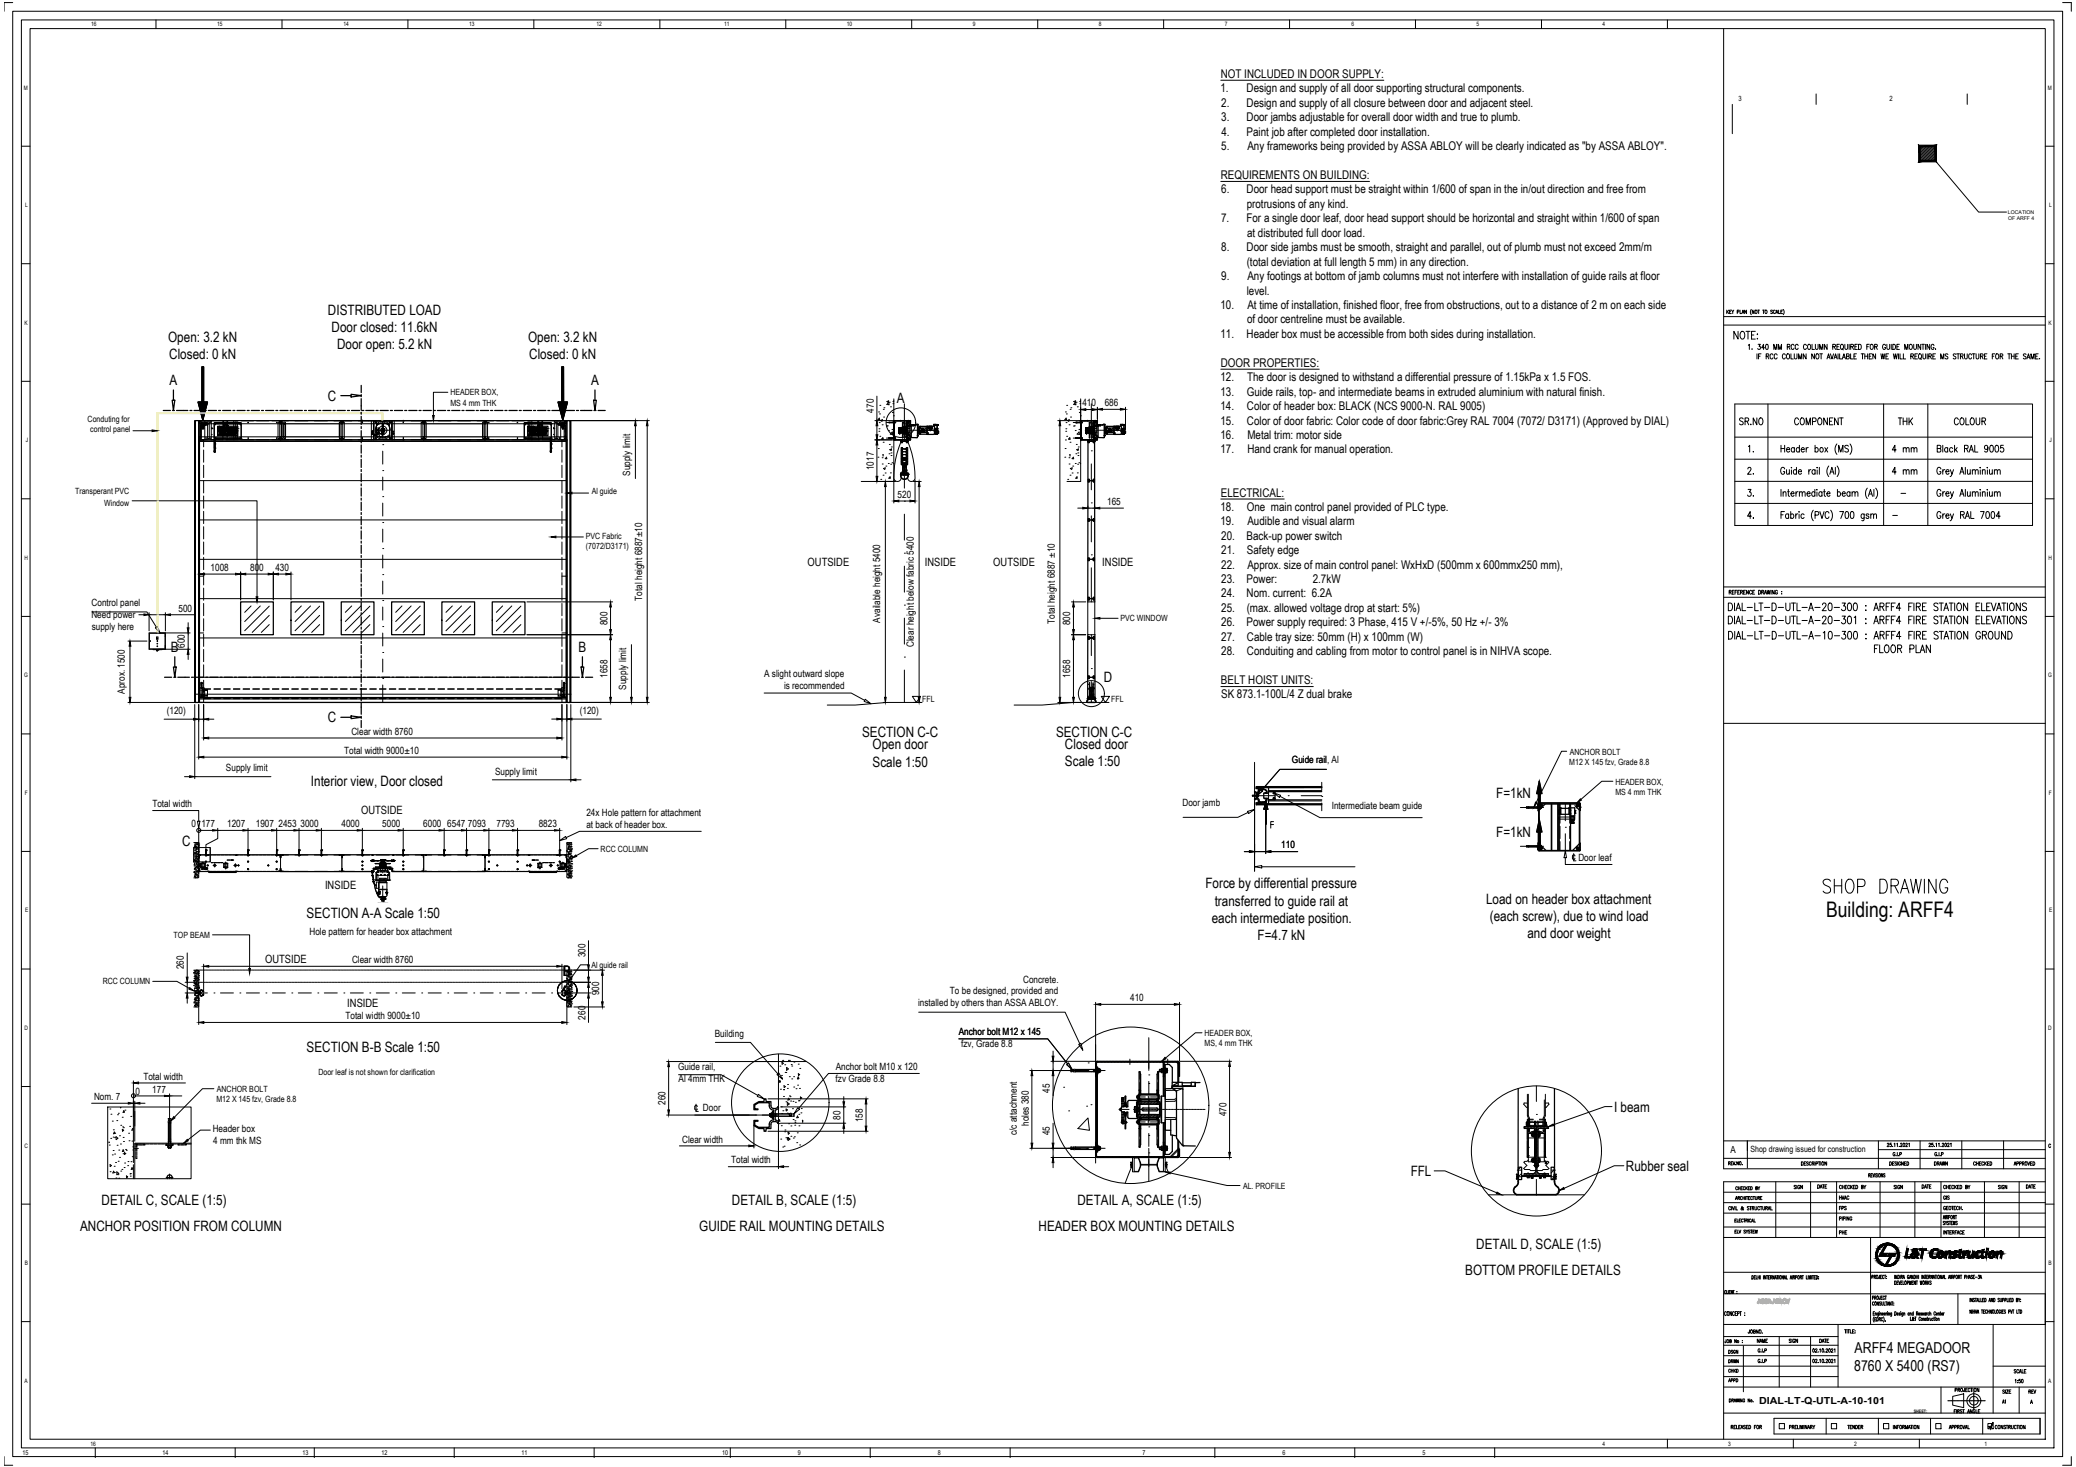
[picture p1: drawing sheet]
<svg xmlns="http://www.w3.org/2000/svg" width="841mm" height="594mm" viewBox="0 0 841 594" stroke-linecap="round" stroke-linejoin="round" font-family="sans-serif">
<defs><g id="words">
<text font-size="9.7" x="737.3" y="363">SHOP DRAWING</text>
<text font-size="8.7" x="739.8" y="371.3">Building: ARFF4</text>
<text font-size="6.6" x="758.1" y="265.6">FLOOR PLAN</text>
<g font-size="6.2">
<text x="703.4" y="173.2">SR.NO</text>
<text x="725.7" y="173.2">COMPONENT</text>
<text x="767.6" y="173.2">THK</text>
<text x="790.6" y="173.2">COLOUR</text>
<text x="765.5" y="193.3">4 mm</text>
<text x="698.9" y="248.4">DIAL-LT-D-UTL-A-20-300 : ARFF4 FIRE STATION ELEVATIONS</text>
</g>
<g font-size="6.1">
<text x="751.3" y="547.9">ARFF4 MEGADOOR</text>
<text x="751.1" y="555.3">8760 X 5400 (RS7)</text>
</g>
<g font-size="5.8">
<text x="132.9" y="127.5">DISTRIBUTED LOAD</text>
<text x="134.4" y="134.5">Door closed: 11.6kN</text>
<text x="68.1" y="138.5">Open: 3.2 kN</text>
<text x="136.6" y="141.4">Door open: 5.2 kN</text>
<text x="214" y="138.5">Open: 3.2 kN</text>
<text x="68.6" y="145.5">Closed: 0 kN</text>
<text x="214.4" y="145.5">Closed: 0 kN</text>
<text x="68.7" y="155.9">A</text>
<text x="239.5" y="155.9">A</text>
<text x="132.7" y="162.3">C</text>
<text x="363.4" y="163.1">A</text>
<text x="69.2" y="263.9">B</text>
<text x="234.3" y="263.9">B</text>
<text x="447.2" y="276.2">D</text>
<text x="132.7" y="292.6">C</text>
<text x="349.2" y="298.3">SECTION C-C</text>
<text x="427.8" y="298.3">SECTION C-C</text>
<text x="353.5" y="303.5">Open door</text>
<text x="431.4" y="303.3">Closed door</text>
<text x="353.5" y="310.5">Scale 1:50</text>
<text x="431.4" y="310.3">Scale 1:50</text>
<text x="126" y="318.3">Interior view, Door closed</text>
<text x="606.2" y="323.2">F=1kN</text>
<text x="606.2" y="338.8">F=1kN</text>
<text x="73.8" y="342.5">C</text>
<text x="488.3" y="359.7">Force by differential pressure</text>
<text x="602.1" y="366">Load on header box attachment</text>
<text x="124.2" y="371.9">SECTION A-A Scale 1:50</text>
<text x="492.1" y="366.7">transferred to guide rail at</text>
<text x="490.9" y="373.6">each intermediate position.</text>
<text x="603.6" y="373">(each screw), due to wind load</text>
<text x="509.5" y="380.5">F=4.7 kN</text>
<text x="618.8" y="379.9">and door weight</text>
<text x="228.2" y="395.1">B</text>
<text x="124.2" y="426.1">SECTION B-B Scale 1:50</text>
<text x="653.9" y="450.2">I beam</text>
<text x="571.5" y="476.2">FFL</text>
<text x="658.7" y="474.2">Rubber seal</text>
<text x="41.2" y="488">DETAIL C, SCALE (1:5)</text>
<text x="296.5" y="488">DETAIL B, SCALE (1:5)</text>
<text x="436.5" y="488">DETAIL A, SCALE (1:5)</text>
<text x="32.5" y="498.5">ANCHOR POSITION FROM COLUMN</text>
<text x="283.3" y="498.5">GUIDE RAIL MOUNTING DETAILS</text>
<text x="420.7" y="498.5">HEADER BOX MOUNTING DETAILS</text>
<text x="598.1" y="505.8">DETAIL D, SCALE (1:5)</text>
<text x="593.6" y="516.3">BOTTOM PROFILE DETAILS</text>
</g>
<g font-size="5.7">
<text x="765.5" y="184.1">4 mm</text>
<text x="783.5" y="184.1">Black RAL 9005</text>
<text x="711.2" y="193.3" transform="rotate(-90 711.2 193.3)">2.</text>
<text x="711.2" y="202.1" transform="rotate(-90 711.2 202.1)">3.</text>
<text x="711.2" y="211.3" transform="rotate(-90 711.2 211.3)">4.</text>
</g>
<text font-size="5.3" x="711.2" y="184.1" transform="rotate(-90 711.2 184.1)">1.</text>
<g font-size="4.9">
<text x="494.6" y="31.5">NOT INCLUDED IN DOOR SUPPLY:</text>
<text x="494.4" y="37.3">1.</text>
<text x="505" y="37.3">Design and supply of all door supporting structural components.</text>
<text x="494.8" y="43.2">2.</text>
<text x="505" y="43.2">Design and supply of all closure between door and adjacent steel.</text>
<text x="494.7" y="49.1">3.</text>
<text x="505" y="49.1">Door jambs adjustable for overall door width and true to plumb.</text>
<text x="494.8" y="54.9">4.</text>
<text x="505" y="54.9">Paint job after completed door installation.</text>
<text x="494.7" y="60.8">5.</text>
<text x="505.3" y="60.8">Any frameworks being provided by ASSA ABLOY will be clearly indicated as &quot;by ASSA ABLOY&quot;.</text>
<text x="494.6" y="72.4">REQUIREMENTS ON BUILDING:</text>
<text x="494.7" y="78.3">6.</text>
<text x="505" y="78.3">Door head support must be straight within 1/600 of span in the in/out direction and free from</text>
<text x="505.1" y="84.1">protrusions of any kind.</text>
<text x="494.7" y="90">7.</text>
<text x="505" y="90">For a single door leaf, door head support should be horizontal and straight within 1/600 of span</text>
<text x="505.2" y="95.9">at distributed full door load.</text>
<text x="494.7" y="101.7">8.</text>
<text x="505" y="101.7">Door side jambs must be smooth, straight and parallel, out of plumb must not exceed 2mm/m</text>
<text x="505.1" y="107.6">(total deviation at full length 5 mm) in any direction.</text>
<text x="494.7" y="113.4">9.</text>
<text x="505.3" y="113.4">Any footings at bottom of jamb columns must not interfere with installation of guide rails at floor</text>
<text x="505.1" y="119.3">level.</text>
<text x="494.4" y="125.1">10.</text>
<text x="505.3" y="125.1">At time of installation, finished floor, free from obstructions, out to a distance of 2 m on each side</text>
<text x="505.2" y="131">of door centreline must be available.</text>
<text x="494.4" y="136.8">11.</text>
<text x="505" y="136.8">Header box must be accessible from both sides during installation.</text>
<text x="494.6" y="148.5">DOOR PROPERTIES:</text>
<text x="494.4" y="154.4">12.</text>
<text x="505.2" y="154.4">The door is designed to withstand a differential pressure of 1.15kPa x 1.5 FOS.</text>
<text x="494.4" y="160.2">13.</text>
<text x="505.1" y="160.2">Guide rails, top- and intermediate beams in extruded aluminium with natural finish.</text>
<text x="494.4" y="166.1">14.</text>
<text x="505.1" y="166.1">Color of header box: BLACK (NCS 9000-N. RAL 9005)</text>
<text x="494.4" y="171.9">15.</text>
<text x="505.1" y="171.9">Color of door fabric: Color code of door fabric:Grey RAL 7004 (7072/ D3171) (Approved by DIAL)</text>
<text x="494.4" y="177.8">16.</text>
<text x="505.3" y="177.8">Metal trim: motor side</text>
<text x="494.4" y="183.6">17.</text>
<text x="505.3" y="183.6">Hand crank for manual operation.</text>
<text x="494.6" y="201.1">ELECTRICAL:</text>
<text x="494.4" y="207">18.</text>
<text x="505.1" y="207">One main control panel provided of PLC type.</text>
<text x="494.4" y="212.8">19.</text>
<text x="505.3" y="212.8">Audible and visual alarm</text>
<text x="494.8" y="218.6">20.</text>
<text x="505" y="218.6">Back-up power switch</text>
<text x="494.8" y="224.4">21.</text>
<text x="505.1" y="224.4">Safety edge</text>
<text x="494.8" y="230.3">22.</text>
<text x="505.3" y="230.3">Approx. size of main control panel: WxHxD (500mm x 600mmx250 mm),</text>
<text x="494.8" y="236.1">23.</text>
<text x="505" y="236.1">Power:</text>
<text x="531.8" y="236.1">2.7kW</text>
<text x="494.8" y="241.9">24.</text>
<text x="505" y="241.9">Nom. current: 6.2A</text>
<text x="494.8" y="247.8">25.</text>
<text x="505.1" y="247.8">(max. allowed voltage drop at start: 5%)</text>
<text x="494.8" y="253.6">26.</text>
<text x="505" y="253.6">Power supply required: 3 Phase, 415 V +/-5%, 50 Hz +/- 3%</text>
<text x="494.8" y="259.5">27.</text>
<text x="505.1" y="259.5">Cable tray size: 50mm (H) x 100mm (W)</text>
<text x="494.8" y="265.4">28.</text>
<text x="505.1" y="265.4">Conduiting and cabling from motor to control panel is in NIHVA scope.</text>
<text x="494.6" y="277">BELT HOIST UNITS:</text>
<text x="494.7" y="282.9">SK 873.1-100L/4 Z dual brake</text>
</g>
<g font-size="4.6">
<text x="327.2" y="229">OUTSIDE</text>
<text x="374.7" y="229">INSIDE</text>
<text x="402.4" y="229">OUTSIDE</text>
<text x="446.6" y="229">INSIDE</text>
<text x="146.3" y="329.7">OUTSIDE</text>
<text x="131.7" y="360.2">INSIDE</text>
<text x="107.4" y="390">OUTSIDE</text>
<text x="140.7" y="407.7">INSIDE</text>
</g>
<g font-size="4.4">
<text x="744" y="491.1">FPS</text>
<text x="744" y="500.9">PHE</text>
<text x="810" y="569.4">A1</text>
<text x="820.6" y="565.5">REV</text>
</g>
<g font-size="4.1">
<text x="354" y="167.1" transform="rotate(-90 354 167.1)">470</text>
<text x="438.5" y="164.6">410</text>
<text x="447.5" y="164.5">686</text>
<text x="354" y="190.4" transform="rotate(-90 354 190.4)">1017</text>
<text x="255.3" y="192.7" transform="rotate(-90 255.3 192.7)">Supply limit</text>
<text x="363.6" y="201.6">520</text>
<text x="448.5" y="204.5">165</text>
<text x="85.3" y="231.2">1008</text>
<text x="101.3" y="231.2">800</text>
<text x="111.6" y="231.2">430</text>
<text x="37.1" y="245.6">Control panel</text>
<text x="260.1" y="243.2" transform="rotate(-90 260.1 243.2)">Total height 6887±10</text>
<text x="37" y="250.4">Need power</text>
<text x="72.3" y="247.6">500</text>
<text x="37.2" y="255.2">supply here</text>
<text x="246.1" y="253.1" transform="rotate(-90 246.1 253.1)">800</text>
<text x="356.6" y="252.1" transform="rotate(-90 356.6 252.1)">Available height 5400</text>
<text x="427.3" y="252.5" transform="rotate(-90 427.3 252.5)">Total height 6887 ±10</text>
<text x="433.6" y="253.1" transform="rotate(-90 433.6 253.1)">800</text>
<text x="74.9" y="262.4" transform="rotate(-90 74.9 262.4)">600</text>
<text x="370.3" y="262.2" transform="rotate(-90 370.3 262.2)">Clear height below fabric 5400</text>
<text x="246.1" y="274.6" transform="rotate(-90 246.1 274.6)">1658</text>
<text x="309.6" y="274.3">A slight outward slope</text>
<text x="433.6" y="274.6" transform="rotate(-90 433.6 274.6)">1658</text>
<text x="50.6" y="280.9" transform="rotate(-90 50.6 280.9)">Aprox. 1500</text>
<text x="253.7" y="279.3" transform="rotate(-90 253.7 279.3)">Supply limit</text>
<text x="317.6" y="279.2">is recommended</text>
<text x="67.5" y="289.2">(120)</text>
<text x="234.9" y="289.1">(120)</text>
<text x="142.4" y="297.6">Clear width 8760</text>
<text x="139.4" y="305.3">Total width 9000±10</text>
<text x="523.4" y="309">Guide rail</text>
<text x="523.4" y="309">Guide rail, Al</text>
<text x="91.6" y="312.4">Supply limit</text>
<text x="200.6" y="313.7">Supply limit</text>
<text x="61.8" y="326.7">Total width</text>
<text x="479" y="326.5">Door jamb</text>
<text x="539.5" y="327.7">Intermediate beam guide</text>
<text x="77.6" y="335">0</text>
<text x="81.6" y="335">177</text>
<text x="92" y="335">1207</text>
<text x="103.6" y="335">1907</text>
<text x="112.8" y="335">2453</text>
<text x="121.7" y="335">3000</text>
<text x="138.3" y="335">4000</text>
<text x="154.9" y="335">5000</text>
<text x="171.5" y="335">6000</text>
<text x="181.2" y="335">6547</text>
<text x="189.6" y="335">7093</text>
<text x="201.2" y="335">7793</text>
<text x="218.3" y="335">8823</text>
<text x="237.6" y="330.3">24x Hole pattern for attachment</text>
<text x="237.6" y="335.2">at back of header box.</text>
<text x="519.1" y="343.6">110</text>
<text x="639.4" y="348.6">Door leaf</text>
<text x="125.4" y="378.6">Hole pattern for header box attachment</text>
<text x="237.1" y="387.6" transform="rotate(-90 237.1 387.6)">300</text>
<text x="74.5" y="392.5" transform="rotate(-90 74.5 392.5)">260</text>
<text x="142.6" y="390">Clear width 8760</text>
<text x="414.5" y="397.9">Concrete.</text>
<text x="242.8" y="403.1" transform="rotate(-90 242.8 403.1)">900</text>
<text x="372" y="407.6">installed by others than ASSA ABLOY.</text>
<text x="384.8" y="402.7">To be designed, provided and</text>
<text x="457.9" y="405.5">410</text>
<text x="139.9" y="412.8">Total width 9000±10</text>
<text x="237.1" y="412.9" transform="rotate(-90 237.1 412.9)">260</text>
<text x="289.5" y="419.8">Building</text>
<text x="388.4" y="419.2">Anchor bolt M12 x 145</text>
<text x="389.4" y="424.1">fzv, Grade 8.8</text>
<text x="58.1" y="437.2">Total width</text>
<text x="274.7" y="433.3">Guide rail,</text>
<text x="338.6" y="433.2">Anchor bolt M10 x 120</text>
<text x="54.8" y="443.5">0</text>
<text x="61.7" y="442.5">177</text>
<text x="274.9" y="438.1">Al 4mm THK</text>
<text x="338.5" y="438.1">fzv Grade 8.8</text>
<text x="425.3" y="442.5" transform="rotate(-90 425.3 442.5)">45</text>
<text x="38.1" y="445.5">Nom. 7</text>
<text x="269.6" y="447.5" transform="rotate(-90 269.6 447.5)">260</text>
<text x="284.8" y="450.1">Door</text>
<text x="340.5" y="453.4" transform="rotate(-90 340.5 453.4)">80</text>
<text x="349.5" y="454.4" transform="rotate(-90 349.5 454.4)">158</text>
<text x="496.8" y="452" transform="rotate(-90 496.8 452)">470</text>
<text x="86.2" y="458.5">Header box</text>
<text x="411.9" y="459.6" transform="rotate(-90 411.9 459.6)">c/c attachment</text>
<text x="416.8" y="456" transform="rotate(-90 416.8 456)">holes 380</text>
<text x="425.3" y="459.7" transform="rotate(-90 425.3 459.7)">45</text>
<text x="86.4" y="463.4">4 mm thk MS</text>
<text x="276.3" y="462.8">Clear width</text>
<text x="296.2" y="471.2">Total width</text>
</g>
<text font-size="4" x="701" y="466.8">A</text>
<text font-size="3.9" x="712.7" y="568.5">DIAL-LT-Q-UTL-A-10-101</text>
<g font-size="3.5">
<text x="182.4" y="160.1">HEADER BOX,</text>
<text x="182.4" y="164.3">MS 4 mm THK</text>
<text x="35.5" y="170.8">Conduting for</text>
<text x="36.6" y="175">control panel</text>
<text x="30.4" y="200.1">Transperant PVC</text>
<text x="239.7" y="200.1">Al guide</text>
<text x="42.2" y="204.8">Window</text>
<text x="237.3" y="218.3">PVC Fabric</text>
<text x="237.4" y="222.5">(7072/D3171)</text>
<text x="454" y="251.7">PVC WINDOW</text>
<text x="373.6" y="284.3">FFL</text>
<text x="450.2" y="284.3">FFL</text>
<text x="636" y="305.5">ANCHOR BOLT</text>
<text x="635.7" y="309.7">M12 X 145 fzv, Grade 8.8</text>
<text x="654.4" y="317.7">HEADER BOX,</text>
<text x="654.4" y="321.8">MS 4 mm THK</text>
<text x="243.3" y="345">RCC COLUMN</text>
<text x="70.3" y="379.8">TOP BEAM</text>
<text x="239.6" y="392">Al guide rail</text>
<text x="41.6" y="398.7">RCC COLUMN</text>
<text x="488" y="419.5">HEADER BOX,</text>
<text x="488" y="423.7">MS, 4 mm THK</text>
<text x="129" y="435.2">Door leaf is not shown for clarification</text>
<text x="87.9" y="442.2">ANCHOR BOLT</text>
<text x="87.7" y="446.3">M12 X 145 fzv, Grade 8.8</text>
<text x="709.2" y="466.4">Shop drawing issued for construction</text>
<text x="503.6" y="481.4">AL. PROFILE</text>
</g>
<g font-size="3">
<text x="704.2" y="41">3</text>
<text x="765.5" y="41">2</text>
</g>
<g font-size="2.7">
<text x="9.1" y="589.3">15</text>
<text x="65.8" y="589.3">14</text>
<text x="122.5" y="589.3">13</text>
<text x="154.5" y="589.3">12</text>
<text x="211.2" y="589.3">11</text>
<text x="292.6" y="589.3">10</text>
<text x="323.2" y="589.3">9</text>
<text x="379.9" y="589.3">8</text>
<text x="462.8" y="589.3">7</text>
<text x="519.5" y="589.3">6</text>
<text x="576.2" y="589.3">5</text>
</g>
<g font-size="2.6">
<text x="375.4" y="174.3">1</text>
<text x="375.7" y="174.6">6</text>
<text x="376.1" y="174.3">2</text>
<text x="376.1" y="174.6">5</text>
<text x="451.2" y="174.3">1</text>
<text x="451.2" y="174.6">3</text>
<text x="451.9" y="174.3">2</text>
<text x="451.9" y="174.6">5</text>
<text x="769.1" y="201.1">-</text>
<text x="765.5" y="209.9">-</text>
</g>
<g font-size="2.5">
<text x="36.9" y="10.5">16</text>
<text x="88" y="10.5">15</text>
<text x="139.1" y="10.5">14</text>
<text x="190" y="10.5">13</text>
<text x="241.7" y="10.5">12</text>
<text x="293.4" y="10.5">11</text>
<text x="343.1" y="10.5">10</text>
<text x="394.1" y="10.5">9</text>
<text x="445.2" y="10.5">8</text>
<text x="496.2" y="10.5">7</text>
<text x="547.5" y="10.5">6</text>
<text x="598.2" y="10.5">5</text>
<text x="649.3" y="10.5">4</text>
<text x="9.7" y="36.3">M</text>
<text x="829.6" y="36.3">M</text>
<text x="10.2" y="83.9">L</text>
<text x="830.1" y="83.9">L</text>
<text x="9.9" y="131.5">K</text>
<text x="829.8" y="131.5">K</text>
<text x="10.4" y="179.1">J</text>
<text x="830.3" y="179.1">J</text>
<text x="10" y="226.7">H</text>
<text x="829.9" y="226.7">H</text>
<text x="9.8" y="274.3">G</text>
<text x="829.7" y="274.3">G</text>
<text x="10.1" y="321.9">F</text>
<text x="830" y="321.9">F</text>
<text x="10.2" y="369.5">E</text>
<text x="830.1" y="369.5">E</text>
<text x="9.9" y="417.1">D</text>
<text x="829.8" y="417.1">D</text>
<text x="9.9" y="464.7">C</text>
<text x="10" y="512.3">B</text>
<text x="829.9" y="512.3">B</text>
<text x="9.9" y="559.9">A</text>
<text x="829.8" y="559.9">A</text>
<text x="36.7" y="585.5">16</text>
<text x="649.2" y="585.5">4</text>
<text x="700.1" y="585.5">3</text>
<text x="751.2" y="585.5">2</text>
<text x="804" y="585.5">1</text>
</g>
<g font-size="2.1">
<text x="813.5" y="86.6">LOCATION</text>
<text x="813.5" y="89.1">OF ARFF 4</text>
</g>
<text font-size="1.9" x="775.3" y="572.1">SHEET:</text>
<text font-size=".3" x="153.1" y="365.5">SK 973Z-100 L/40 BRE40 SR HL WE</text>
</g></defs>
<!-- layer: building-AM_6 -->
<g fill="none" stroke="#000" stroke-width=".41">
<path d="M80.5 170.3h149.1v114.2h-149.1zM348.9 195h13.2M370 195h3.2M372.3 197v85.4M432.3 195h5.5M434.1 243.7h5.8M434.1 257h5.7M434.9 245.8v9.2M434.9 259.1v23.3M443.5 257v-13.3h-2.8v13.3h2.9M445.6 250.4h7.4M359.3 284.5h14.2"/>
<path d="M434.1 284.5h15.2M86.1 378.6h15v13.6M230.5 397.8h8.8M230.5 392.8l14.4 .1M238.4 380.9v9.9M238.4 392.8v9.3M244 395v10.7M230.5 402.1h8.8M232.5 407.8h12.4M238.4 404.2v9.8M270.1 429.9h56.4M270.9 432v17.5"/>
<path d="M270.1 451.6h44.5M653.1 448.1h-3l-20.8 7.4M581 474.2h4.4l21 8.9M657.8 472.1h-3.8l-20.4 9.1M603 483.9h38.8"/>
<circle cx="442.1" cy="280.9" r="5.3"/>
<circle cx="458.1" cy="447.6" r="31.7"/>
<circle cx="622.4" cy="466.1" r="26.4"/>
</g>
<!-- layer: megadoor-AM_7 -->
<g fill="none" stroke="#000" stroke-width=".41">
<path d="M80.5 177.7h.4M80.5 170.8h.4M92.8 173.6h.1M92.9 173.5v.1M93.8 173.6h.1M93.9 173.5v.1M113.4 177.7h.5M113.4 170.8h.5M138.2 177.7h.6M138.2 170.8h.6M152.2 174.2h2.9v3M154.5 174.2h.6"/>
<path d="M154.8 175l.3 .3M155.1 171.4v2.8h2.9M155.1 173.7v.5h.5M155.1 170.3v7.1M155.1 175h.2M171.4 177.7h.5M171.4 170.8h.5M196.2 177.7h.6M196.2 170.8h.6M216.3 173.5v.1M217.3 173.5v.1M229.2 177.7h.4"/>
<path d="M229.2 170.8h.4M359.1 171.1h3.8M359.1 177.4h3.8M364 174.2h.8M364.1 175.3h.5M364.1 175.2h.3M364.3 174.5h.3M364.4 173.9h.2M364.9 170.2v.4M365.2 174.2h.5M365.5 175.2h.1M365.5 173.3h.1"/>
<path d="M365.5 173.2h.1M366.4 163.5v15.3M367.9 170.2v.4M371.9 174.2h7.9M434.8 171.1h3.8M434.8 177.4h3.8M439.7 174.2h.8M439.8 175.3h.6M439.9 175.2h.2M440 174.5h.3M440.1 173.9h.2M440.6 170.2v.4"/>
<path d="M440.9 174.2h.5M441.2 175.2h.1M441.2 173.3h.1M441.2 173.2h.1M442.1 163.5v15.3M443.6 170.2v.4M447.7 174.2h7.8M155.1 190.6h.1M155.1 180.1h.1M155.1 182.7v5.2M155.1 193.2v5.3M364.9 191.7h.3"/>
<path d="M364.9 192.2h.3M366.1 192.2v.2M366.4 181.9h.1M366.4 187.2v10.5M366.7 192.2v.2M367.7 191.7h.2M367.7 192.2h.2M442.1 182.6h.1M442.1 187.9v10.5M155.1 211.6h.1M155.1 201.1h.1M155.1 203.7v5.3"/>
<path d="M155.1 214.3v5.2M366.4 203h.1M366.4 208.2v10.5M442.1 203.7h.1M442.1 208.9v10.5M155.1 232.7h.1M155.1 222.2h.1M155.1 224.8v5.2M155.1 235.3v5.3M366.4 224h.1M366.4 229.3v10.5M442.1 224.7h.1"/>
<path d="M442.1 229.9v13.8M155.1 253.7h.1M155.1 243.2h.1M155.1 245.8v5.3M155.1 256.4v5.2M366.4 245.1h.1M366.4 250.3v10.5M442.1 257v8.5M155.1 274.8h.1M155.1 264.2h.1M155.1 266.9v5.2M155.1 277.4v7.1"/>
<path d="M366.4 266.1h.1M366.4 271.3v13.2M442.1 270.7h.1M442.1 276v8.5M440.5 282.5h.3M440.5 283h.3M441.8 283v.2M442.5 283v.2M443.3 282.5h.3M443.3 283h.3M509.5 318.8v.6M535.5 316.8v3.1"/>
<path d="M508.2 322.2h8.4M509.5 325v.7M521.9 322.2h.1M527.1 322.2h8.4M535.5 322.6h.1M535.5 325.2v3.1M615.9 327h9.4M634.1 335h.1M634.1 325.6v6.8M634.1 337.6v6.8M80.5 352.5h.4M80.5 346.6h.4"/>
<path d="M82.2 349.1v2.6M83.1 352h.3v.3M83.4 348.6v.3h-.3M83.4 351.7v.3h.3M83.7 348.9l-.3 .3M91.4 349.1v2.8M100.5 351.7l-.3 .3M100.5 348.6l-.3 .3M100.8 352h-.3v.3M100.8 348.9l-.3 .3M112.1 351.7l-.3 .3M112.1 348.6l-.3 .3"/>
<path d="M112.4 352h-.3v.3M112.4 348.9l-.3 .3M113.4 352.5h.5M113.4 346.6h.5M138.5 352.5h.3M138.5 346.6h.3M146.5 348.9l.3 .3M146.5 352h.3v.3M146.8 348.6l.3 .3M146.8 351.7l.3 .3M146.8 345.8v.8M150.7 348.7h.2"/>
<path d="M150.7 348.4l.2 .1M150.9 348.6v.2M150.9 348.3v.1M151.4 348.6h.1M154.1 349.6h.1M154.8 348.4v.3M155.1 356.1h.1M155.1 348v5.5M155.1 358.8v5.8M155.3 348.4v.3M156 349.6h.1M156.1 349.6h.1"/>
<path d="M158.7 348.6h.1M159.2 348.7h.2M159.3 348.6v.2M159.3 348.3l-.1 .1M159.4 348.4l-.1 .1M163.4 348.6l-.3 .3M163.4 351.7l-.3 .3M163.4 345.8v.8M163.6 348.9l-.2 .3M163.6 352h-.2v.3M171.4 352.5h.3M171.4 346.6h.3"/>
<path d="M196.2 352.5h.6M196.2 346.6h.6M197.8 352h.3v.3M197.8 348.9l.3 .3M198.1 351.7l.2 .3M198.1 348.6l.2 .3M209.4 352h.3v.3M209.4 348.9l.3 .3M209.7 351.7l.2 .3M209.7 348.6l.2 .3M218.7 349.1v2.8M226.4 348.9l.3 .3"/>
<path d="M226.7 348.6l.3 .3M226.7 351.7v.3h-.3M227 352l-.3 .3M228 349.1v2.6M229.2 352.5h.4M229.2 346.6h.4M615.9 342.7h9.4M152.6 361.5h.8M80.5 397.8h.2M80.5 392.8h.2M80.9 397.8h.4M80.9 392.8h.4"/>
<path d="M81.5 397.8h.4M81.5 392.8h.4M82.2 397.8h.4M82.2 392.8h.4M82.8 397.8h.4M82.8 392.8h.4M83.4 397.8h.4M83.4 392.8h.4M84 397.8h.4M84 392.8h.4M84.7 397.8h.3M84.7 392.8h.3"/>
<path d="M85.2 397.8h.5M85.2 392.8h.5M85.9 397.8h.4M85.9 392.8h.4M86.5 397.8h.4M86.5 392.8h.4M87.1 397.8h.4M87.1 392.8h.4M87.7 397.8h.5M87.7 392.8h.5M88.4 397.8h.4M88.4 392.8h.4"/>
<path d="M89 397.8h.4M89 392.8h.4M89.6 397.8h.4M89.6 392.8h.4M90.2 397.8h.5M90.2 392.8h.5M90.8 397.8h.5M90.8 392.8h.5M91.5 397.8h.4M91.5 392.8h.4M92.1 397.8h.4M92.1 392.8h.4"/>
<path d="M92.7 397.8h.4M92.7 392.8h.4M93.3 397.8h.5M93.3 392.8h.5M94 397.8h.4M94 392.8h.4M94.6 397.8h.4M94.6 392.8h.4M95.2 397.8h.4M95.2 392.8h.4M95.8 397.8h.5M95.8 392.8h.5"/>
<path d="M96.5 397.8h.3M96.5 392.8h.3M97.1 397.8h.4M97.1 392.8h.4M97.7 397.8h.4M97.7 392.8h.4M98.3 397.8h.4M98.3 392.8h.4M98.9 397.8h.4M98.9 392.8h.4M99.6 397.8h.4M99.6 392.8h.4"/>
<path d="M100.2 397.8h.4M100.2 392.8h.4M100.8 397.8h.4M100.8 392.8h.4M101.4 397.8h.4M101.4 392.8h.4M102.1 397.8h.3M102.1 392.8h.3M102.6 397.8h.5M102.6 392.8h.5M103.3 397.8h.4M103.3 392.8h.4"/>
<path d="M103.9 397.8h.4M103.9 392.8h.4M104.5 397.8h.4M104.5 392.8h.4M105.1 397.8h.5M105.1 392.8h.5M105.8 397.8h.4M105.8 392.8h.4M106.4 397.8h.4M106.4 392.8h.4M107 397.8h.4M107 392.8h.4"/>
<path d="M107.6 397.8h.5M107.6 392.8h.5M108.2 397.8h.5M108.2 392.8h.5M108.9 397.8h.4M108.9 392.8h.4M109.5 397.8h.4M109.5 392.8h.4M110.1 397.8h.4M110.1 392.8h.4M110.7 397.8h.5M110.7 392.8h.5"/>
<path d="M111.4 397.8h.4M111.4 392.8h.4M112 397.8h.4M112 392.8h.4M112.6 397.8h.4M112.6 392.8h.4M113.2 397.8h.5M113.2 392.8h.5M113.9 397.8h.3M113.9 392.8h.3M114.5 397.8h.4M114.5 392.8h.4"/>
<path d="M115.1 397.8h.4M115.1 392.8h.4M115.7 397.8h.4M115.7 392.8h.4M116.3 397.8h.4M116.3 392.8h.4M117 397.8h.4M117 392.8h.4M117.6 397.8h.4M117.6 392.8h.4M118.2 397.8h.4M118.2 392.8h.4"/>
<path d="M118.8 397.8h.4M118.8 392.8h.4M119.5 397.8h.4M119.5 392.8h.4M120 397.8h.5M120 392.8h.5M120.7 397.8h.4M120.7 392.8h.4M121.3 397.8h.4M121.3 392.8h.4M121.9 397.8h.4M121.9 392.8h.4"/>
<path d="M122.5 397.8h.5M122.5 392.8h.5M123.2 397.8h.4M123.2 392.8h.4M123.8 397.8h.4M123.8 392.8h.4M124.4 397.8h.4M124.4 392.8h.4M125 397.8h.5M125 392.8h.5M125.7 397.8h.4M125.7 392.8h.4"/>
<path d="M126.3 397.8h.4M126.3 392.8h.4M126.9 397.8h.4M126.9 392.8h.4M127.5 397.8h.4M127.5 392.8h.4M128.1 397.8h.5M128.1 392.8h.5M128.8 397.8h.4M128.8 392.8h.4M129.4 397.8h.4M129.4 392.8h.4"/>
<path d="M130 397.8h.4M130 392.8h.4M130.6 397.8h.4M130.6 392.8h.4M131.3 397.8h.3M131.3 392.8h.3M131.9 397.8h.4M131.9 392.8h.4M132.5 397.8h.4M132.5 392.8h.4M133.1 397.8h.4M133.1 392.8h.4"/>
<path d="M133.7 397.8h.4M133.7 392.8h.4M134.4 397.8h.4M134.4 392.8h.4M135 397.8h.4M135 392.8h.4M135.6 397.8h.4M135.6 392.8h.4M136.2 397.8h.4M136.2 392.8h.4M136.8 397.8h.5M136.8 392.8h.5"/>
<path d="M137.4 397.8h.5M137.4 392.8h.5M138.1 397.8h.4M138.1 392.8h.4M138.7 397.8h.4M138.7 392.8h.4M139.3 397.8h.4M139.3 392.8h.4M139.9 397.8h.5M139.9 392.8h.5M140.6 397.8h.4M140.6 392.8h.4"/>
<path d="M141.2 397.8h.4M141.2 392.8h.4M141.8 397.8h.4M141.8 392.8h.4M142.4 397.8h.5M142.4 392.8h.5M143.1 397.8h.4M143.1 392.8h.4M143.7 397.8h.4M143.7 392.8h.4M144.3 397.8h.4M144.3 392.8h.4"/>
<path d="M144.9 397.8h.4M144.9 392.8h.4M145.5 397.8h.5M145.5 392.8h.5M146.2 397.8h.4M146.2 392.8h.4M146.8 397.8h.4M146.8 392.8h.4M147.4 397.8h.4M147.4 392.8h.4M148 397.8h.4M148 392.8h.4"/>
<path d="M148.7 397.8h.4M148.7 392.8h.4M149.3 397.8h.4M149.3 392.8h.4M149.9 397.8h.4M149.9 392.8h.4M150.5 397.8h.4M150.5 392.8h.4M151.1 397.8h.4M151.1 392.8h.4M151.8 397.8h.4M151.8 392.8h.4"/>
<path d="M152.4 397.8h.4M152.4 392.8h.4M153 397.8h.4M153 392.8h.4M153.6 397.8h.4M153.6 392.8h.4M154.2 397.8h.5M154.2 392.8h.5M154.9 397.8h.4M154.9 392.8h.4M155.5 397.8h.4M155.5 392.8h.4"/>
<path d="M156.1 397.8h.4M156.1 392.8h.4M156.7 397.8h.4M156.7 392.8h.4M157.3 397.8h.5M157.3 392.8h.5M158 397.8h.4M158 392.8h.4M158.6 397.8h.4M158.6 392.8h.4M159.2 397.8h.4M159.2 392.8h.4"/>
<path d="M159.8 397.8h.5M159.8 392.8h.5M160.5 397.8h.4M160.5 392.8h.4M161.1 397.8h.4M161.1 392.8h.4M161.7 397.8h.4M161.7 392.8h.4M162.3 397.8h.4M162.3 392.8h.4M162.9 397.8h.5M162.9 392.8h.5"/>
<path d="M163.6 397.8h.4M163.6 392.8h.4M164.2 397.8h.4M164.2 392.8h.4M164.8 397.8h.4M164.8 392.8h.4M165.4 397.8h.4M165.4 392.8h.4M166.1 397.8h.4M166.1 392.8h.4M166.7 397.8h.4M166.7 392.8h.4"/>
<path d="M167.3 397.8h.4M167.3 392.8h.4M167.9 397.8h.4M167.9 392.8h.4M168.6 397.8h.3M168.6 392.8h.3M169.1 397.8h.5M169.1 392.8h.5M169.8 397.8h.4M169.8 392.8h.4M170.4 397.8h.4M170.4 392.8h.4"/>
<path d="M171 397.8h.4M171 392.8h.4M171.6 397.8h.5M171.6 392.8h.5M172.3 397.8h.4M172.3 392.8h.4M172.9 397.8h.4M172.9 392.8h.4M173.5 397.8h.4M173.5 392.8h.4M174.1 397.8h.4M174.1 392.8h.4"/>
<path d="M174.7 397.8h.5M174.7 392.8h.5M175.4 397.8h.4M175.4 392.8h.4M176 397.8h.4M176 392.8h.4M176.6 397.8h.4M176.6 392.8h.4M177.2 397.8h.5M177.2 392.8h.5M177.9 397.8h.4M177.9 392.8h.4"/>
<path d="M178.5 397.8h.4M178.5 392.8h.4M179.1 397.8h.4M179.1 392.8h.4M179.7 397.8h.5M179.7 392.8h.5M180.3 397.8h.4M180.3 392.8h.4M181 397.8h.4M181 392.8h.4M181.6 397.8h.4M181.6 392.8h.4"/>
<path d="M182.2 397.8h.4M182.2 392.8h.4M182.8 397.8h.4M182.8 392.8h.4M183.5 397.8h.4M183.5 392.8h.4M184.1 397.8h.4M184.1 392.8h.4M184.7 397.8h.4M184.7 392.8h.4M185.3 397.8h.4M185.3 392.8h.4"/>
<path d="M186 397.8h.3M186 392.8h.3M186.5 397.8h.5M186.5 392.8h.5M187.2 397.8h.4M187.2 392.8h.4M187.8 397.8h.4M187.8 392.8h.4M188.4 397.8h.4M188.4 392.8h.4M189 397.8h.5M189 392.8h.5"/>
<path d="M189.7 397.8h.4M189.7 392.8h.4M190.3 397.8h.4M190.3 392.8h.4M190.9 397.8h.4M190.9 392.8h.4M191.5 397.8h.4M191.5 392.8h.4M192.1 397.8h.5M192.1 392.8h.5M192.8 397.8h.4M192.8 392.8h.4"/>
<path d="M193.4 397.8h.4M193.4 392.8h.4M194 397.8h.4M194 392.8h.4M194.6 397.8h.5M194.6 392.8h.5M195.3 397.8h.4M195.3 392.8h.4M195.9 397.8h.4M195.9 392.8h.4M196.5 397.8h.4M196.5 392.8h.4"/>
<path d="M197.1 397.8h.5M197.1 392.8h.5M197.8 397.8h.3M197.8 392.8h.3M198.4 397.8h.4M198.4 392.8h.4M199 397.8h.4M199 392.8h.4M199.6 397.8h.4M199.6 392.8h.4M200.2 397.8h.4M200.2 392.8h.4"/>
<path d="M200.9 397.8h.4M200.9 392.8h.4M201.5 397.8h.4M201.5 392.8h.4M202.1 397.8h.4M202.1 392.8h.4M202.7 397.8h.4M202.7 392.8h.4M203.4 397.8h.3M203.4 392.8h.3M203.9 397.8h.5M203.9 392.8h.5"/>
<path d="M204.6 397.8h.4M204.6 392.8h.4M205.2 397.8h.4M205.2 392.8h.4M205.8 397.8h.4M205.8 392.8h.4M206.4 397.8h.5M206.4 392.8h.5M207.1 397.8h.4M207.1 392.8h.4M207.7 397.8h.4M207.7 392.8h.4"/>
<path d="M208.3 397.8h.4M208.3 392.8h.4M208.9 397.8h.5M208.9 392.8h.5M209.5 397.8h.5M209.5 392.8h.5M210.2 397.8h.4M210.2 392.8h.4M210.8 397.8h.4M210.8 392.8h.4M211.4 397.8h.4M211.4 392.8h.4"/>
<path d="M212 397.8h.5M212 392.8h.5M212.7 397.8h.4M212.7 392.8h.4M213.3 397.8h.4M213.3 392.8h.4M213.9 397.8h.4M213.9 392.8h.4M214.5 397.8h.5M214.5 392.8h.5M215.2 397.8h.3M215.2 392.8h.3"/>
<path d="M215.8 397.8h.4M215.8 392.8h.4M216.4 397.8h.4M216.4 392.8h.4M217 397.8h.4M217 392.8h.4M217.6 397.8h.4M217.6 392.8h.4M218.3 397.8h.4M218.3 392.8h.4M218.9 397.8h.4M218.9 392.8h.4"/>
<path d="M219.5 397.8h.4M219.5 392.8h.4M220.1 397.8h.4M220.1 392.8h.4M220.8 397.8h.3M220.8 392.8h.3M221.3 397.8h.5M221.3 392.8h.5M222 397.8h.4M222 392.8h.4M222.6 397.8h.4M222.6 392.8h.4"/>
<path d="M223.2 397.8h.4M223.2 392.8h.4M223.8 397.8h.5M223.8 392.8h.5M224.5 397.8h.4M224.5 392.8h.4M225.1 397.8h.4M225.1 392.8h.4M225.7 397.8h.4M225.7 392.8h.4M226.3 397.8h.5M226.3 392.8h.5"/>
<path d="M227 397.8h.4M227 392.8h.4M227.6 397.8h.4M227.6 392.8h.4M228.2 397.8h.4M228.2 392.8h.4M228.8 397.8h.4M228.8 392.8h.4M229.4 397.8h.2M229.4 392.8h.2M80.5 402.1h3.5M86.7 402.1h.1"/>
<path d="M89.3 402.1h5.3M97.2 402.1h.1M99.8 402.1h5.3M107.7 402.1h.1M110.3 402.1h5.3M118.2 402.1h.1M120.8 402.1h5.3M128.8 402.1h.1M131.4 402.1h5.2M139.3 402.1h.1M141.9 402.1h5.3M149.8 402.1h.1"/>
<path d="M152.4 402.1h5.3M160.3 402.1h.1M163 402.1h5.2M170.8 402.1h.1M173.5 402.1h5.3M181.4 402.1h.1M184 402.1h5.3M191.9 402.1h.1M194.5 402.1h5.3M202.4 402.1h.1M205 402.1h5.3M213 402.1h.1"/>
<path d="M215.6 402.1h5.2M223.5 402.1h.1M226.1 402.1h3.5M432.8 433.5h4.8M440.3 433.5h.1M442.9 433.5h4.8M457.7 428.9v2.2M465.4 438.8h.1M465.4 435.3h.1M465.4 420.2v13.3M465.4 437.9v5.3M473.1 428.9v2.2"/>
<path d="M622.4 439.8v6.3M297 451.6h6.5M306.2 451.6h.1M308.8 451.6h6.6M453.3 449.3h4.1M454.1 454.5h2.6M454.2 454.1h1.3M455.2 450.8h1.4M455.3 447.8h1.4M459.2 449.3h2.9M461 453.9h.3M461 454.3h.3"/>
<path d="M461 444.6h.3M461 444.2h.3M465.4 459.8h.1M465.4 445.8h.1M465.4 456.3h.1M465.4 444v10.6M465.4 459v5.3M622.4 451.3h.1M622.4 456.6v10.5M54.4 465.1h1.7M68.7 475.4v1.4h-1.4M70.1 476.8h-1.4v.5"/>
<path d="M432.8 465h4.8M440.3 465h.1M442.9 465h4.8M465.4 466.9h.1M465.4 465.1v13.3M614.7 473.9h1.5M614.7 476.5h1.5M620.7 476.3v1M622.4 472.3h.1M622.4 477.6v6.3M624.1 476.3v1M628.6 473.9h1.5"/>
<path d="M628.6 476.5h1.5"/>
</g>
<!-- layer: megadoor-AM_3 -->
<g fill="none" stroke="#000" stroke-width=".41">
<path d="M80.6 178.1h3.5M80.6 170.4h3.5M80.7 176.9l.1 1.2zM80.7 170.4l.1 1.2zM80.7 177.8h.1M80.7 177.6h.1M80.7 170.6h.1M80.7 170.9h.1M80.8 178.1h1.7v2.9M80.9 176.9v.7h.7v-.7M80.9 171.6v-.7h.7v.7M81 170.4l4.5 .1"/>
<path d="M81.2 172.2v2.8M81.2 176.2v1.9M81.4 170.5v1.6l-.3 .1v5.9M82 173v-.3v.3M82.3 173v-.3v.3M82.8 171.7v-.6h-1.3l.1 1.4M83 171.6h.3M83 171.7h.3h-.3M83 171.9h.3h-.3M84.1 171.6v-.7h.7v.7M84.1 176.9v.7h.7v-.7M85.3 170.4h5v1.2"/>
<path d="M85.5 170.4l.1 1.2M85.6 176.9v1.2M86.9 179.8h.1M87 179.8h.1M86.9 179.7h.1M87 177.6h-.1M87 179.7v.2M87 178v5.1M87.1 171.8l-.1 .1M87.1 177.5h.1M87.2 177.5h.1M87.2 177.4l.1 .2z"/>
<path d="M87.2 178.1v4.9M87.3 177.5h.1M87.2 177.6h.1M87.2 177.4l.1 .1M87.2 177.5v.2M87.2 171.9l-.1 .1M87.5 171.4h.1M87.4 171.4h.1M87.4 171.5h.1M87.4 171.4h.2M87.5 171.5h.1M90.3 176.9v1.2h-5"/>
<path d="M91.5 178.1h5M91.6 171.6h-4.8v5.8h4.8M91.9 172.3l-.3 .2M92 170.4v2.1M92 176.9v1.2M92.2 170.4v1.2M92.9 171.6h4.8v5.8h-4.8M94.7 170.4v1.2M94.7 176.9v1.2M95.5 176.9v.7h.7v-.7M95.5 171.6v-.7h.7v.7M96.5 170.4l-5.9 .1v1.1"/>
<path d="M97.1 171.4h.1M97 171.5h.1M97 171.4h.1M97.1 171.5h.1M97.2 177.5h.1M97.3 177.5h.1M97.3 177.6h.1M97.3 177.4l-.1 .1M97.3 171.9h.1M97.3 177.5v.2M97.4 177.5h.1M97.4 171.8l.1 .1"/>
<path d="M97.4 171.9v.1M97.6 177.6h.1M97.7 178.1h5M97.7 170.4h5M104 178.1h5M104 170.4h5M110.2 178.1h6.7M110.2 170.4h6.7M112.6 176.9v.7h1M113.3 170.9h-.7v.7M113.3 177.6l.1 .3M113.3 176.9v.9v-.2"/>
<path d="M113.4 170.7h.1M113.3 170.7v.1M113.3 170.6v1M113.4 177.8v.1M113.4 177.5l.1 .4zM113.4 170.9h-.1M113.4 170.9h.1M113.4 170.8l-.1 .1M113.4 170.5l.1 .5zM113.4 170.6v.3M113.5 170.4l.1 1.2zM113.5 176.9l.1 1.2z"/>
<path d="M113.5 177.8h.1M113.5 170.6h.1M113.5 170.9h.1M113.7 176.9l.1 1.2zM113.7 170.4l.1 1.2zM113.7 177.8h.1M113.7 177.6h.3v.3M113.7 170.6h.1M113.8 170.5l.1 .1M113.9 177.5l-.1 .4zM113.9 177.6v.2M113.9 177.6l.1 .3"/>
<path d="M114 177.9h.1M113.9 170.5l-.1 .5zM113.9 170.7l-.2 .2M113.9 170.6h.1M113.9 170.6v.3M113.9 177.6v.3M113.9 170.7v.1M114 170.6l-.1 .3M114 176.9v.7h.6v-.7M114 171.6v-.7h.6v.7M114 177.8l.2-.2v.2M114 177.8h.2"/>
<path d="M114.2 177.6h.1M114.2 170.7l-.2 .2zM114.2 170.7h.1M115 176.9v.7h.6v-.7M115 171.6v-.7h.6v.7M119.5 178.1h5.2M119.5 170.4h5.2M127.4 178.1h5.3M127.4 170.4h5.3M135.3 178.1h7.2M135.3 170.4h7.2M137.5 176.9v.7h.7v-.7"/>
<path d="M137.5 171.6v-.7h.7v.7M138.2 177.6l.1 .3M138.2 177.6v.2v-.2M138.2 170.9h.1M138.3 170.7h.1M138.2 170.7v.1M138.2 177.5l.2 .1M138.2 170.6v.3M138.3 177.8v.1M138.3 177.5v.4zM138.3 170.9h.1M138.3 170.5v.5z"/>
<path d="M138.3 170.6v.3M138.3 176.9l.1 1.2zM138.3 170.4l.1 1.2zM138.3 177.8h.1M138.3 170.6h.1M138.6 176.9l.1 1.2zM138.6 170.4l.1 1.2zM138.6 177.8h.1M138.6 177.6h.3v.3M138.6 170.6h.1M138.6 170.9h.1M138.7 177.5v.4v-.4"/>
<path d="M138.7 170.5v.5zM138.7 177.6v.2zM138.7 177.9h.1M138.8 170.7h.1M138.7 170.9h.1M138.7 170.6v.3M138.7 177.6v.3M138.8 177.5v.1M138.8 170.6h.1M138.8 171.6v-.7h.7v.7M138.8 177.5l-.1 .1M138.8 170.6h-.1"/>
<path d="M138.8 176.9l.1 1M138.8 170.6l-.1 .3M138.8 170.6v.3M138.9 177.8l.2-.2-.1 .2M138.9 177.8h.2M139 177.6h.1M139 170.7l-.1 .2zM139 170.7h.1M139.5 176.9v.7h-.7M145.1 178.1h7.6M145.1 170.4h7.6M150.4 170.4v1.2"/>
<path d="M150.4 176.9v1.2M150.7 174.7l.3 .2zM151.1 175.7l-.4-.2 .2 .3M151.3 170.4v5.4M151.3 176.1v2M151.4 176.9h7.3M151.4 171.6h7.3M152.6 176.9a3.6 3.6 0 0 0 4.9 0M152.6 171.6a3.6 3.6 0 0 1 4.9 0M153.5 171.6a3 3 0 0 0-1.3 3.7M154.9 172.6h.4M155.1 171.9v.7"/>
<path d="M155.3 178.1h8.6M155.3 170.4h8.6M155.4 175.8h.1M155.6 171.2a3 3 0 0 1 2.5 3M157.4 176.2a2.96 2.96 0 0 1-3.8 .7M158.9 170.4v7.7M159.7 170.4v1.2M159.7 176.9v1.2M166.6 178.1h8.3M166.6 170.4h8.3M170.6 176.9v.7h.7M170.6 171.6v-.7h.7v.7"/>
<path d="M171.3 177.6l.1 .3M171.3 176.9v.9v-.2M171.4 170.7h.1M171.3 170.7v.1M171.3 177.5l.3 .1M171.3 170.6v.3M171.4 177.8v.1M171.4 177.5l.1 .4zM171.4 170.9h-.1M171.4 170.9h.1M171.4 170.8l-.1 .1M171.4 170.5l.1 .5z"/>
<path d="M171.4 170.6v.3M171.5 170.4l.1 1.2zM171.5 176.9l.1 1.2zM171.5 177.8h.1M171.5 170.6h.1M171.5 170.9h.1M171.7 176.9l.1 1.2zM171.7 170.4l.1 1.2zM171.7 177.8h.1M171.7 170.6h.1M171.7 170.9h.1M171.9 177.5l-.1 .4v-.4l.2 .4"/>
<path d="M171.9 177.6v.2v-.2M171.9 177.9h.1M171.9 170.5l-.1 .5 .1-.4M171.9 170.7v.1M171.9 170.6v.3M171.9 177.6v.2M171.9 177.5l.1 .1M171.9 170.6h.1M172 176.9v.7h.6v-.7M172 171.6v-.7h.6v.7M172 177.5l-.1 .1M172 170.6h-.1"/>
<path d="M172 170.6l-.1 .3M172 177.9h.1M172 177.6v.3M172 177.8l.2-.2v.2M172 177.8h.2M172.2 177.6h.1M172.2 170.7l-.2 .2zM172.2 170.7h.1M177.5 178.1h5.2M177.5 170.4h5.2M185.4 178.1h5.3M185.4 170.4h5.3"/>
<path d="M193.3 178.1h6.7M193.3 170.4h6.7M195.5 176.9v.7h.7v-.7M195.5 171.6v-.7h.7v.7M196.2 177.5l.1 .4M196.2 177.6v.2v-.2M196.3 170.7h.1M196.2 170.6v.3M196.2 170.7v.1M196.2 177.5l.2 .1M196.2 177.5v.1M196.3 177.8v.1"/>
<path d="M196.3 177.5v.4zM196.3 170.9h-.1M196.3 170.9h.1M196.3 170.8l-.1 .1M196.3 170.5v.5zM196.3 170.6v.3M196.3 176.9l.1 1.2zM196.3 170.4l.1 1.2zM196.3 177.8h.1M196.3 170.6h.1M196.6 170.4l.1 1.2zM196.6 176.9l.1 1.2z"/>
<path d="M196.6 170.6h.1M196.6 170.9h.1M196.7 170.5v.1M196.7 177.5v.4zM196.7 177.5l.1 .1M196.7 177.6h.1M196.8 177.9h.1M196.7 170.5v.5zM196.8 170.7h.1M196.7 170.6l.1 .1M196.8 170.9h.1M196.7 177.6l-.1 .2"/>
<path d="M196.7 170.6v.3M196.8 177.6v.2M196.8 170.9h.7v.7M196.8 170.6h.1M196.8 170.6v.3M196.8 170.6v1M196.8 176.9v1M196.9 177.8l.1-.2v.2M196.9 177.8h.1M196.9 177.6v.3M197 177.6h.1M197 170.7h.1"/>
<path d="M197 170.8v.1M197.5 176.9v.7h-.9M201.2 178.1h5M201.2 170.4h5M207.4 178.1h5M207.4 170.4h5M212.5 177.6h.1M212.8 171.8l-.2 .1M212.8 171.9h.1M212.8 171.9v.1M212.9 177.5h.1M212.8 177.6h.1"/>
<path d="M212.8 177.5h.1M212.8 177.4l.1 .1M212.8 177.5v.2M212.9 177.6h.1M212.9 177.5h-.1M213 171.4h.1M213 171.5h.1M213.1 171.5h.1M213.1 171.4h.1M213.1 171.4h-.1M213.6 170.4h6v1.2M213.6 178.1h5"/>
<path d="M214 176.9v.7h.7v-.7M214 171.6v-.7h.7v.7M215.5 170.4v1.2M215.5 176.9v1.2M217.2 171.6h-4.8v5.8h4.8M217.9 170.4v1.2M218.1 170.4v2.1M218.1 176.9v1.2M218.3 172.3l.2 .2M218.5 171.6h4.8v5.8h-4.8M219.8 170.4v1.2M219.8 176.9v1.2"/>
<path d="M219.9 178.1h4.9M219.9 170.4h4.9M222.6 171.4h.1M222.7 171.5h.1M222.7 171.4h.1M222.7 171.4h-.1M222.9 177.5h.1M222.9 177.6h.1M222.9 177.4l-.1 .1M222.9 177.5v.2M222.9 171.9l.1 .1M223 177.5h.1"/>
<path d="M223 178.1l-.1 4.9M223 178.1v4.9M223 171.8l.1 .1M223.1 179.8h.2M223.2 179.8h.1M223.1 179.8h.1M223.1 179.7h.1M223.2 179.7v.2M223.2 177.6h.1M223.2 178v5.1M223.4 178.1v4.9v-.4h-.5M224.6 170.4v1.2"/>
<path d="M224.6 176.9v1.2M224.6 170.4h4.5M225.4 176.9v.7h.6v-.7M225.4 171.6v-.7h.6v.7M226.1 178.1h3.4M226.1 170.4h3.4M226.9 171.6h.2M227.1 171.7h-.2h.2M227.1 171.9h-.2h.2M227.3 171.7v-.6h1.4l-.2 1.4M227.9 173v-.3v.3M228.1 173v-.3v.3"/>
<path d="M228.5 176.9v.7h.7v-.7M228.5 171.6v-.7h.7v.7M228.8 170.5l.3 7.6M228.9 172.2v2.8M228.9 176.2v1.9M229.3 176.9l.1 1.2zM229.3 170.4l.1 1.2zM229.3 178.1h-1.6v2.9M229.3 177.8h.1M229.3 177.6h.1M229.3 170.6h.1M229.3 170.9h.1"/>
<path d="M365.7 171.2v1.5M365.7 175.8v1.5M367.1 171.2v1.5M367.1 175.8v1.5M367.3 171.2h.1M367.3 171h.1M367.3 177.3h.1M367.3 177.5h.1M379.5 174.4h.1M379.5 174.1h.1M379.5 174.1v.3M441.4 171.2v1.5"/>
<path d="M441.4 175.8v1.5M442.8 171.2v1.5M442.8 175.8v1.5M443 171.2h.1M443 171h.1M443 177.3h.1M443 177.5h.1M455.3 174.1v.3v-.3M455.3 174.4h.1M455.3 174.1h.1M82.5 182.2v5M82.5 188.4v5"/>
<path d="M82.5 194.6v5M86.7 183h.5zM86.7 183v-.4h.5v.4M86.8 181.5h.1M87.1 181.5h-.3v-3.4v4.9M87.1 181.5h.1M222.9 183h.6zM223 181.5h.3v-3.4v4.9M223 181.5h.1M223.3 181.5h.1M227.7 182.2v5M227.7 188.4v5"/>
<path d="M227.7 194.6v5M82.5 200.9v4.9M82.5 207.1v4.9M82.5 213.3v5M82.5 219.5v5M227.7 200.9v4.9M227.7 207.1v4.9M227.7 213.3v5M227.7 219.5v5M80.8 233.3h1.7M82.5 225.7v5M82.5 231.9v5"/>
<path d="M82.5 238.2v4.9M227.7 225.7v5M227.7 231.9v5M227.7 238.2v4.9M227.7 233.3h1.6M80.8 256.3h1.7M82.5 244.4v4.9M82.5 250.6v5M82.5 256.8v5M227.7 244.4v4.9M227.7 250.6v5M227.7 256.8v5"/>
<path d="M227.7 256.3h1.6M81.4 278.5h.5M81.5 278.9l.1-.4 .2 .4M81.5 278.8h.1M81.5 276.8l.1-.3 .2 .3M81.5 276.8h.1M81.5 276.7v.1M81.6 278.4h-.1M81.6 278.4h.2M81.6 278.4h.1M81.6 277.1v.4zM81.6 277.1h-.1"/>
<path d="M81.6 277.4h.1M81.6 277.7l.1 .4zM81.7 278.4h-.1M81.8 278.8h.1M81.8 278.4h-.1M81.8 276.8h.1M81.8 276.7v.1M81.9 279.5h.7l.3 .5v1.3l-.3 .5h-.7M82.5 275.4v9.1h-1.4M82.5 263v5M82.5 269.2v5M82.7 279.2l1.4 .1h-1.1"/>
<path d="M82.7 279.3v-.7l-.5-.1-.3 .8M82.7 279.1h2.6M82.7 279h2.6M84.1 279.3v2.6h-2.2M86.7 279.1h2.6M86.7 279h2.6M90.6 279.1h2.6M90.6 279h2.6M94.6 279.1h2.6M94.6 279h2.6M98.5 279.1h2.6M98.5 279h2.6"/>
<path d="M102.4 279.1h2.7M102.4 279h2.7M106.4 279.1h2.6M106.4 279h2.6M110.3 279.1h2.7M110.3 279h2.7M114.3 279.1h2.6M114.3 279h2.6M118.2 279.1h2.6M118.2 279h2.6M122.2 279.1h2.6M122.2 279h2.6"/>
<path d="M126.1 279.1h2.7M126.1 279h2.7M130.1 279.1h2.6M130.1 279h2.6M134 279.1h2.6M134 279h2.6M138 279.1h2.6M138 279h2.6M141.9 279.1h2.7M141.9 279h2.7M145.9 279.1h2.6M145.9 279h2.6"/>
<path d="M149.8 279.1h2.6M149.8 279h2.6M153.7 279.1h2.7M153.7 279h2.7M157.7 279.1h2.6M157.7 279h2.6M161.7 279.1h2.6M161.7 279h2.6M165.6 279.1h2.6M165.6 279h2.6M169.5 279.1h2.7M169.5 279h2.7"/>
<path d="M173.5 279.1h2.6M173.5 279h2.6M177.4 279.1h2.7M177.4 279h2.7M181.4 279.1h2.6M181.4 279h2.6M185.3 279.1h2.6M185.3 279h2.6M189.3 279.1h2.6M189.3 279h2.6M193.2 279.1h2.7M193.2 279h2.7"/>
<path d="M197.2 279.1h2.6M197.2 279h2.6M201.1 279.1h2.6M201.1 279h2.6M205 279.1h2.7M205 279h2.7M209 279.1h2.7M209 279h2.7M213 279.1h2.6M213 279h2.6M216.9 279.1h2.6M216.9 279h2.6"/>
<path d="M220.8 279.1h2.7M220.8 279h2.7M224.8 279h2.6v.3M224.8 279.1h2.6M226.1 279.3v2.6h2.1M227.1 279.3h-1h1.3l.2-.8h.5l.1 .8M227.6 279.5h.6v2.3h-.6l-.4-.5v-1.3zM227.6 279.5v2.3M227.7 263v5M227.7 269.2v5M227.7 275.4v5M228.2 278.5h.6"/>
<path d="M228.4 278.9v-.4l.2 .4M228.4 278.8h.1M228.4 278.4h.1M228.4 276.8l.1-.3 .1 .3M228.4 276.8h.1M228.4 276.7v.1M228.4 278.4h.2M228.5 277.7v.4zM228.5 277.1l.1 .4zM228.5 277.4h.1M228.6 278.4h.1M228.6 278.4h-.2"/>
<path d="M228.6 278.8h.1M228.6 276.8h.1M228.6 276.7v.1M81.4 281.3l.1 .1M81.5 281.4l-.1 1.1v-6.1l.4-.1 .1 5.6M81.5 282.3h.1M81.5 281.9h.1M81.5 281.8h.3M81.5 281.4h.3M81.5 282.4h.3M81.5 282h.1M81.6 281.4v.6"/>
<path d="M81.6 281.4v1M81.7 281.4v.4M81.8 282.3h.1M81.8 281.9h.1M81.8 281.8l-.3 .2M81.8 281.4v1.1l.1-.6M81.9 282.3h.5v-.3v.3M81.9 281.3l-.1 .1M82.7 281.9v1h2.6M82.7 282.8h2.6M86.7 282.8h2.6M86.7 282.9h2.6"/>
<path d="M90.6 282.8h2.6M90.6 282.9h2.6M94.6 282.8h2.6M94.6 282.9h2.6M98.5 282.8h2.6M98.5 282.9h2.6M102.4 282.8h2.7M102.4 282.9h2.7M106.4 282.8h2.6M106.4 282.9h2.6M110.3 282.8h2.7M110.3 282.9h2.7"/>
<path d="M114.3 282.8h2.6M114.3 282.9h2.6M118.2 282.8h2.6M118.2 282.9h2.6M122.2 282.8h2.6M122.2 282.9h2.6M126.1 282.8h2.7M126.1 282.9h2.7M130.1 282.8h2.6M130.1 282.9h2.6M134 282.8h2.6M134 282.9h2.6"/>
<path d="M138 282.8h2.6M138 282.9h2.6M141.9 282.8h2.7M141.9 282.9h2.7M145.9 282.8h2.6M145.9 282.9h2.6M149.8 282.8h2.6M149.8 282.9h2.6M153.7 282.8h2.7M153.7 282.9h2.7M157.7 282.8h2.6M157.7 282.9h2.6"/>
<path d="M161.7 282.8h2.6M161.7 282.9h2.6M165.6 282.8h2.6M165.6 282.9h2.6M169.5 282.8h2.7M169.5 282.9h2.7M173.5 282.8h2.6M173.5 282.9h2.6M177.4 282.8h2.7M177.4 282.9h2.7M181.4 282.8h2.6M181.4 282.9h2.6"/>
<path d="M185.3 282.8h2.6M185.3 282.9h2.6M189.3 282.8h2.6M189.3 282.9h2.6M193.2 282.8h2.7M193.2 282.9h2.7M197.2 282.8h2.6M197.2 282.9h2.6M201.1 282.8h2.6M201.1 282.9h2.6M205 282.8h2.7M205 282.9h2.7"/>
<path d="M209 282.8h2.7M209 282.9h2.7M213 282.8h2.6M213 282.9h2.6M216.9 282.8h2.6M216.9 282.9h2.6M220.8 282.8h2.7M220.8 282.9h2.7M224.8 282.8h2.6M227.4 281.9v1h-2.6M227.7 281.6v2.9h1.4M227.8 281.9l-.1 .4z"/>
<path d="M227.8 282.3h.4M228.2 281.3l.5 .1M228.3 282.3h.1M228.3 281.9h.1M228.3 281.8l.3 .2M228.3 281.8h.4v.6h-.4M228.4 281.4v.4M228.5 282h.1M228.5 282.3h.2M228.5 281.4v1M228.6 281.4v.6M228.7 281.4l.1 1.1v-6.1l-.5-.1v6.2l-.1-.6"/>
<path d="M228.7 282.3h.1M228.7 281.9h.1M228.8 281.3l-.1 .1M513.9 320.6v3.3M632 329.8v3.6M632 334.6v5M632 331.7h3.9M632 330.9h3.9M635.9 329.8v3.6M635.9 334.6v5M80.5 352.7h.1M80.5 352.4h.1"/>
<path d="M80.5 346.4h.1M80.5 346.7h.1M80.6 352.9h.8M80.6 346.2h.8M80.7 351.7l.1 1.2zM80.7 346.2l.1 1.2zM80.7 352.7h.1M80.7 352.4h.1M80.7 346.4h.1M80.7 346.7h.1M80.8 352.8l.6 .1zM80.8 346.2l.6 .1z"/>
<path d="M80.9 350h.1M80.9 350v.1M80.9 350.8v.1M80.9 350h.2M80.9 350v.2M80.9 350.7v.2M81 350.1l-.1 .1M81 350.9l-.1 .1M81 350.7l-.1 .1M81 350.1h.1M81.1 350h.1M81.1 350.2h-.2"/>
<path d="M81.1 350v.1M81.1 350.2h.1M81.1 350.8v.1M81.1 350.9h.1M81.1 350.7v.2M81.1 351h.1M81.1 350.8h.1M81.1 350.9l-.2 .1M81.1 350.7l-.2 .1M81.1 350.7v.1M81.2 349.8h.2v1.3h-.2zM81.2 351.1l1.8 .1"/>
<path d="M81.5 351.4v.6h1.3v-.6M81.5 351.2h.1M81.5 349.8h1.3M81.5 349.8h.1M81.5 351.1h1.3M81.6 349.8v1.3M81.7 352.9h1.3M81.7 346.2h1.3M81.8 349.5h.7M81.9 351.7h.6M81.9 351.6l.3-.1 .2 .3-.2 .1zM81.9 349.4v.1"/>
<path d="M81.9 349.7h.1M81.9 351.2h.1M82.2 351.4v.6M82.4 349.4v.1M82.4 349.7h.1M82.4 351.2h.1M82.7 351.1h.1M82.7 349.8v1.3M82.8 351.1h.1M83 351.8h.1M82.8 351.6v.3M83 351.6h.1"/>
<path d="M83 349.4h.3v2.6h-.3zM83 349.7l-1.8 .1M83 349.5h-1.7l-.2 .3v1.5l1.9 .1M83.3 352.9h1.2M83.3 346.2h1.2M83.3 351.8v.1M83.3 351.6v.3M83.3 351.6h.7M83.3 351.5h.3M83.6 351.8v.1M83.6 351.9h-.3M83.6 351.5v.3l-.3-.2"/>
<path d="M83.6 351.5v.4M83.6 351.6h.1M83.6 351.8h.1M83.7 351.6l-.1 .3M83.7 351.9h.1M83.7 351.6h.1M83.7 351.8l.1 .1M83.8 351.6h.1M83.8 351.9h.1M83.8 351.5v.4M83.8 351.5h.1M84 351.8l-.2 .1"/>
<path d="M84 351.6l-.2 .2M84 351.9l-.2-.4v.4M84 351.5v.1M84 351.9h.1M84.1 352.8l.7 .1zM84.1 346.2l.7 .1zM84.9 352.9h1.2M84.9 346.2h1.2M86.2 349.3h-.6l.6 .1M86.4 352.9h1.3M86.4 346.2h1.3M86.6 349.3h1.2"/>
<path d="M86.6 349.4h1.2M87.3 350.2l-.4-.2-.3 .5M87.4 350.5l-.4 .4-.4-.2M88 352.9h1.2M88 346.2h1.2M88.1 349.3h1.3M88.1 349.4h1.3M89.5 352.9h1.2M89.5 346.2h1.2M89.6 349.3h.7l-.7 .1M90.6 349.6h1.7v1.7h-1.7zM90.6 351.3h1.7"/>
<path d="M90.8 351.2h.1M90.8 349.7l1.3 .1zM90.8 351.1h1.3M90.8 351.1h.1M90.8 349.8v1.3M91 352.9h1.3M91 346.2h1.3M91.1 351.3l.1 .1M91.2 351.3v.3h.4v-.3M91.2 349.7v-.3h.4v.3M91.2 351.2v.1M91.6 351.2v.1"/>
<path d="M92 348.3h1.2zM92 349.8v1.3M92.1 349.8h-.1M92.1 351.1h.1M92.2 351.3l-.6 .1M92.6 352.9h1.2M92.6 346.2h1.2M93.5 348.3h1.2zM94.2 352.9h1.2M94.2 346.2h1.2M95.5 352.8l.7 .1zM95.5 346.2l.7 .1z"/>
<path d="M95.7 350.2l-.4-.2-.4 .5M95.7 352.9h1.3M95.7 346.2h1.3M95.8 350.5l-.4 .4-.4-.2M97.3 352.9h1.2M97.3 346.2h1.2M98.8 352.9h1.3M98.8 346.2h1.3M100.4 352.9h1.2M100.4 346.2h1.2M101.9 352.9h1.3M101.9 346.2h1.3"/>
<path d="M103.5 352.9h1.2M103.5 346.2h1.2M105.1 352.9h1.2M105.1 346.2h1.2M106.6 352.9h1.3M106.6 346.2h1.3M108.1 352.9h1.3M108.1 346.2h1.3M109.7 352.9h1.2M109.7 346.2h1.2M111.3 352.9h1.2M111.3 346.2h1.2"/>
<path d="M112.6 352.8l.7 .1zM112.6 346.2l.7 .1zM112.8 352.9h4.1M112.8 346.2h4.1M113.5 351.7l.1 1.2zM113.5 346.2l.1 1.2zM113.5 352.7h.1M113.5 352.4h.1M113.5 346.4h.1M113.5 346.7h.1M113.7 351.7l.1 1.2zM113.7 346.2l.1 1.2z"/>
<path d="M113.7 352.7h.1M113.7 352.4h.1M113.7 346.4h.1M113.7 346.7h.1M114.1 346.2l.7 .1zM114.1 352.8l.7 .1zM119.5 352.9h5.2M119.5 346.2h5.2M127.4 352.9h5.3M127.4 346.2h5.3M135.3 352.9h8.3M135.3 346.2h6.6"/>
<path d="M137.4 346.2l.6 .1zM137.4 352.8l.6 .1zM138.6 351.7l.1 1.2zM138.6 346.2l.1 1.2zM138.6 352.7h.1M138.6 352.4h.1M138.6 346.4h.1M138.6 346.7h.1M138.8 352.8l.7 .1zM138.8 346.2l.7 .1zM144.6 346.2h5.2M146.2 352.9h5.1"/>
<path d="M146.5 350.5h.6M146.8 350.2v.5M150.2 348.5h.1M150.4 348.5h.1M150.4 348.6h.2M150.4 348.6h.1M150.4 348.5v.1M150.4 348.5l.2 .1M150.4 348.5l.8 .1h-.9M150.5 348.6h.1M150.5 346.2l.7 .1zM150.6 352.7h.1"/>
<path d="M150.6 352.7l.6 .1M150.6 348.6h.6M150.6 352.7l.5 .1M150.7 352.7h.1M150.7 352.6h.1M150.7 352.6l.4 .1M150.7 352.7l-.1 .3M150.7 352.9v.1M150.7 352.8h.3M150.7 352.6l.3 .1M150.9 348.4h.1M150.9 348.7h.1"/>
<path d="M150.8 348.4h.1M150.8 348.3h.1M150.8 348.7h.1M150.8 348.7v.1M150.9 348.3h.1M150.9 348.8h.1M150.9 348.7v.1M150.9 352.6v.4M150.9 348.6l.3-.1zM150.9 348.6h.3M151 352.7h.1M151 352.9v.1"/>
<path d="M151 352.7h.2M151.1 352.7h.1M151.1 352.9v.1M151.2 348.6h.2zM151.3 352.7l-.9 .2 .9-.1v-1.2h7.6v1.2l.8 .1-.9-.2M151.4 348.5l-.2 .1M151.4 348.2h-.7v.7h.8v-.7l-.1 .7M151.4 348.3h.1M151.4 348.8h.1M152 349.7h.1M152 351.2h.1M152 349.7h2.5"/>
<path d="M152 351.2h1.5M152.1 351.6h.1M152.3 351.4h.1M152.2 351.3v.1M152.2 351.4v.1M152.2 351.5h.3M152.3 351.3v.4M152.3 351.1l-.3 .1M152.3 351.3v.1M152.4 351.4l-.4 .2M152.4 346.2h5.3M152.4 351.4l.1 .1"/>
<path d="M153 348.5h.1M153 348.5h-1.5M153 348.5l-1.5 .1h1.5h-1.2M153 348.6h.1M153 348.6h1.8M153.5 349.7h-1.5M153.5 351.2l.4 .1M153.5 351.1v.1M153.5 349.8h.4M153.8 351.4h2.6M153.8 351.4v.1M153.8 351.6v.1"/>
<path d="M153.8 350.3l.1 .2M153.8 350.3h.1M153.8 350l.1 .2M153.8 350.5l.1 .2M153.8 350.7l.1 .2M153.8 350.8h.1M153.9 351.2h.1M153.9 349.7h.1M153.9 349.6h.3h-.3M153.9 351.3h.1M153.9 349.6v.1M153.9 349.5l.3 .1z"/>
<path d="M153.9 350l-.1 .9M153.9 349.6v1.6M153.9 351.1l-1.9 .1M154 349.5h.1M154 349.6h.1M154.1 349.4v.5M154.1 350.1v.5M154.1 350.9v.5M154.1 349.5h.1M154.1 349.5h-.1M154.1 348.3h.1M154.1 348.3h.7"/>
<path d="M154.2 351.3h-.3h.3M154.2 349.6v.1M154.2 351.2h.3M154.2 349.8h.3M154.2 350.8l.1 .1M154.2 350.5h.1M154.2 350.3h.1M154.2 350.3l.1 .2M154.2 350.1h.1M154.2 350.7l.1 .1M154.2 350.9l.1 .1M154.2 351l.1 .1"/>
<path d="M154.2 349.9h.1M154.2 350.1l.1 .2M154.2 349.9l.1 .2M154.2 350.5l.1 .2M154.2 348.3h.1M154.2 349.8l.1 .1M154.3 351.2h-.4h.4M154.3 351.2h.1M154.3 349.7l-.1 1.6M154.3 349.8v1.3M154.4 351.1h-.2h.2M154.4 349.8l.1 1.6 1.4-.2v-1.4"/>
<path d="M154.4 348.3h.1M154.5 349.6h.1M154.5 349.6l.1 .3M154.5 351.3h.1M154.5 348.5h.2M154.5 348.6h.1M154.6 351.4h-.1M154.6 349.4h1zM154.6 349.4h.1M154.6 349.6h.1M154.6 351v.3M154.6 348.3h.1"/>
<path d="M154.6 351.4v-2.2h1v2.2M154.6 351.3h1M154.6 349.6l-2.6 .1M154.7 348.3l.1 .1M154.7 348.6l-.4 .2v.8h-.4M154.8 348.4l-.1 .1M154.8 348.4h.1M154.8 349.2h.1M154.8 348.5h.1M154.8 348.6h.1M154.8 348.4l-1.8 .2M154.8 348.3h.1"/>
<path d="M154.8 349h.5M154.9 349.6h.3l-.1 1.6zM154.9 349.3h.1M154.9 349h.3M154.9 348.2l-.1 .1M154.9 348.2h.1M155 348.1v.1M155 348.1h.1M155 348.1l.3 .2M155.1 351.6v.1M155.2 349.4h.1M155.3 348.3h.1"/>
<path d="M155.3 348.3h.7M155.3 349l-.1 .2M155.3 348.4h.1M155.3 348.6h.1M155.3 348.5h.1M155.3 348.4l.1 .1M155.3 348.5l1.8 .1h-1.8M155.3 349.2h.1M155.3 349v.2M155.4 348.6h.1M155.4 348.5h.1M155.4 348.6l.4 .2-.1 .8"/>
<path d="M155.4 348.3l-.1 .1M155.5 348.3h.1M155.6 351.4h.1M155.6 349.4h.1M155.6 349.6h.1M155.6 351v.3M155.6 349.6l2.5 .1M155.6 349.3v.6M155.6 348.5h.1M155.6 348.6h.1M155.7 348.3h.1M155.7 349.7h2.4"/>
<path d="M155.7 349.6l.2 .2M155.7 351.1h.1M155.7 349.3h-1.3l.1 .5M155.7 349.8v1.3M155.8 349.5l.4 .1M155.8 348.3h.1M155.9 348.3h.1M155.9 350v.1M155.9 349.8v.1M155.9 350.2v.2M155.9 350.4h.1M155.9 350.5v.3"/>
<path d="M155.9 350.1v.1M155.9 349.9v.1M155.9 350.8h.1M155.9 350.8v.2M155.9 351v.1M155.9 351.2v.1M155.9 351.3h.3zM155.9 349.6v1.6h-.2M155.9 349.6h.3h-.3M155.9 349.5l.3 .1zM156 349.5h.1M156 349.6h.2"/>
<path d="M156 349.6h.1M156 348.3h.1M156 349.5h.2M156.1 349.5v.4M156.1 350.1v.6M156.1 350.9v.5M156.2 349.5h.1M156.2 349.6h.1M156.2 349.6v1.7M156.2 351.2v.1M156.2 349.6v.1M156.2 351.2h1.9"/>
<path d="M156.2 350.3l.1 .2M156.2 350.3h.1M156.2 350.1l.1 .2M156.2 350.1h.1M156.2 349.9l.1 .2M156.2 349.9h.1M156.2 350.5h.1M156.2 350.5l.1 .2M156.2 350.7l.1 .1M156.2 350.8l.1 .1M156.2 350.9l.1 .1M156.2 351l.1 .1"/>
<path d="M156.3 351.2h-.4h.4M156.3 351.2h.1M156.3 349.7l-.1 1.5M156.4 351.5h-2.6v.2M156.4 351.4v.3M156.6 351.1h.1M156.6 349.7v.1M156.6 351.1h-.4l1.9 .1M156.6 351.2h.1M157.1 348.6h.1M157.8 351.3v.1M157.8 351.4h.2"/>
<path d="M157.8 351.3h.1M157.8 351.6l-.1-.2 .3 .2M157.9 351.1l.2 .1M157.9 351.3v.4M158 351.3v.1M158 351.6h-.1M158 351.6h.1M158.1 349.7h.1M158.1 351.2h.1M158.1 349.7l-1.8 .2M158.4 348.6h-1.3M158.7 348.3h.1"/>
<path d="M158.7 348.8h.1M158.7 348.5l-1.6 .1M158.7 348.2h.8v.7h-.8v-.7v.7M158.7 348.6h.2M158.7 348.5l.2 .1M158.8 352.9h5.1M158.9 346.2l.7 .1zM158.9 348.5l.3 .1zM158.9 348.6h.1M159.2 348.4h.2M159.4 348.4h.1M159.2 348.4h.1"/>
<path d="M159.4 348.7h.1M159.2 348.7h.1M159.3 348.3v.2M159.3 348.4h.1M159.3 348.3h.1M159.3 348.8h.1M159.3 348.7h.1M159.3 348.7v.1M159.5 348.6h.3zM159.5 348.6h-.3h.3M159.7 348.6h.1M159.7 348.6h.3"/>
<path d="M159.8 348.5l-.1 .1M159.8 348.5h-.9l.9 .1M159.8 348.5v.1M159.8 348.5h.1M159.8 348.6h.1M160.3 346.2h5.3M163.1 350.5h.5M163.4 350.2v.5M166.5 352.9h8.4M168.2 346.2h6.7M170.6 352.8l.7 .1zM170.6 346.2l.7 .1z"/>
<path d="M171.5 351.7l.1 1.2zM171.5 346.2l.1 1.2zM171.5 352.7h.1M171.5 352.4h.1M171.5 346.4h.1M171.5 346.7h.1M172.2 346.2l.6 .1zM172.2 352.8l.6 .1zM177.5 352.9h5.2M177.5 346.2h5.2M185.4 352.9h5.3M185.4 346.2h5.3"/>
<path d="M193.3 352.9h4M193.3 346.2h4M195.4 346.2l.6 .1zM195.4 352.8l.6 .1zM196.3 351.7l.1 1.2zM196.3 346.2l.1 1.2zM196.3 352.7h.1M196.3 352.4h.1M196.3 346.4h.1M196.3 346.7h.1M196.5 346.1v6.9M196.6 351.7l.1 1.2z"/>
<path d="M196.6 346.2l.1 1.2zM196.6 352.7h.1M196.6 352.4h.1M196.6 346.4h.1M196.6 346.7h.1M196.8 352.8l.7 .1zM196.8 346.2l.7 .1zM197.6 352.9h1.3M197.6 346.2h1.3M199.2 352.9h1.2M199.2 346.2h1.2M200.7 352.9h1.3"/>
<path d="M200.7 346.2h1.3M202.3 352.9h1.2M202.3 346.2h1.2M203.9 352.9h1.2M203.9 346.2h1.2M205.4 352.9h1.3M205.4 346.2h1.3M207 352.9h1.2M207 346.2h1.2M208.5 352.9h1.2M208.5 346.2h1.2M210.1 352.9h1.2"/>
<path d="M210.1 346.2h1.2M211.6 352.9h1.3M211.6 346.2h1.3M213.2 352.9h1.2M213.2 346.2h1.2M214 352.8l.7 .1zM214 346.2l.7 .1zM214.4 350.5l.2 .3 .5-.1M214.4 350.2l.5-.2 .3 .5M214.7 352.9h1.3M214.7 346.2h1.3M215.5 348.3h1.1z"/>
<path d="M216.3 352.9h1.2M216.3 346.2h1.2M216.9 348.3h1.2zM217.8 352.9h1.3M217.8 346.2h1.3M217.9 349.6h1.6v1.7h-1.6zM217.9 351.3h1.6M218 351.3l.5 .1M218.1 351.1h.1M218 349.7l1.4 .1zM218.1 349.8v1.3M218.1 351.1h1.3"/>
<path d="M218.5 351.3v.3h.4v-.3M218.5 349.7v-.3h.4v.3M218.5 351.2v.1M218.9 351.2v.1M219 351.3l-.1 .1M219.3 349.8v1.3M219.3 349.8h.1M219.4 351.2h.1M219.4 352.9h1.2M219.4 346.2h1.2M220.5 349.3h-.7l.7 .1M220.8 349.3h1.2"/>
<path d="M220.8 349.4h1.2M220.9 352.9h1.3M220.9 346.2h1.3M222.4 349.3h1.2M222.4 349.4h1.2M222.5 352.9h1.3M222.5 346.2h1.3M222.7 350.5l.5 .4 .3-.2M222.8 350.2l.5-.2 .3 .5M223.9 349.3h.7l-.7 .1M224.1 352.9h1.2M224.1 346.2h1.2"/>
<path d="M225.4 352.8l.6 .1zM225.4 346.2l.6 .1zM225.6 352.9h1.3M225.6 346.2h1.3M226.2 351.8l.1 .1M226.2 351.6l.1 .2M226.2 351.9l.1-.4v.4M226.2 351.5v.1M226.2 351.6h.6M226.2 351.9h.1M226.3 351.9h.1M226.3 351.6h.1"/>
<path d="M226.3 351.5v.4M226.3 351.5h.1M226.4 351.6l.2 .3M226.4 351.6h.1M226.4 351.6h.2M226.4 351.8h.2M226.4 351.8v.1M226.6 351.8v.1M226.6 351.9h.2M226.6 351.5v.3l.2-.2M226.6 351.5v.4M226.6 351.5h.2"/>
<path d="M226.8 351.8v.1M226.8 351.6v.3M226.9 349.4h.2v2.6h-.2zM227.1 351.6h.1M227.1 351.8h.1M227.1 349.7l1.8 .1M227.1 349.5l2 .2-.1 1.6-1.9 .1M227.1 352.9h1.3M227.1 346.2h1.3M227.3 351.4v.6h1.4v-.6M227.4 351.1h.1M227.3 351.6v.3"/>
<path d="M227.4 349.8h.1M227.4 349.8h1.2M227.4 351.1h1.2M227.4 349.8v1.3M227.7 349.5h.6M227.7 351.7h.6M227.8 351.6l.2-.1 .2 .3-.2 .1zM227.8 349.4v.1M227.8 349.7h.1M227.8 351.2h.1M228 351.4v.6M228.2 349.4v.1"/>
<path d="M228.2 349.7h.1M228.2 351.2h.1M228.6 351.1h.1M228.6 349.8v1.3M228.6 351.2h.1M228.7 349.8h.2v1.3h-.2zM228.7 352.8l.6 .1zM228.7 346.2l.6 .1zM228.7 352.9h.8M228.7 346.2h.8M228.9 351.1l-1.8 .1M229.1 350.2h.1"/>
<path d="M229.1 350.9h.1M229.1 350h.1M229.1 350.7v.1M229.1 350.9v.1M229.1 350v.1M229.1 350.8v.1M229.1 350.7v.2M229.1 351h.1M229.1 350.7h.1M229.1 350.1h.1M229.1 350.9l.1 .1M229.1 350.7l.1 .1"/>
<path d="M229.1 350.1l.1 .1M229.2 350h.1M229.2 350v.1M229.2 350.8v.1M229.2 350.8h.1M229.2 350v.2M229.2 350.7v.2M229.2 350.9v.1M229.3 351.7l.1 1.2zM229.3 346.2l.1 1.2zM229.3 352.7h.1M229.3 352.4h.1"/>
<path d="M229.3 346.4h.1M229.3 346.7h.1M229.6 352.7h.1M229.6 352.4h.1M229.6 346.4h.1M229.6 346.7h.1M632 340.8v3.6M635.9 340.8v3.6M154.5 363.2h.2M154.5 363.2h.1M154.7 363.2h.1M155.6 363.2h.1"/>
<path d="M461.8 434v3.1M461.8 438.4v3.1M469 434v3.1M469 438.4v3.1M469.8 433.9h.7M469.8 433.1h.7M461.8 457.1v3.1M469 457.2v3M53.8 465.7h.4M53.8 464.4h.4M54.6 463.3h1.2M55 463.3h.4v1.2h-.4z"/>
<path d="M55 467.9v1.3h.4v-1.3M55 465.7h.4M55 464.8v1.3M55 466.4v1.2M55.4 464.8v1.3M55.4 466.4v1.2M56.1 463.3h2.8M56.2 463.3h-.8v.4h.8M56.5 463.7h1.2M58 463.3h.7v.4h-.7M59.2 463.3h1.2M60.7 463.3h1.3"/>
<path d="M62.3 463.3h1.2M63.9 463.3h1.2M65.4 463.3h1.3M67 463.3h1.2M68.5 463.3h1.3M70 463.3h1.3M71.6 463.3h1.2M72.9 463.3h-.7v.4h.7M73.2 463.3h1.3M73.2 463.7h1.3M76 463.3h-1.2h.7v.4h-.7M76.3 463.3h1.1"/>
<path d="M461.8 461.5v3.1M469 461.5v3.1M469.8 464.6h.7M469.8 465.4h.7"/>
<circle cx="82.2" cy="171.8" r=".67"/>
<circle cx="83.4" cy="171.1" r=".11"/>
<circle cx="83.4" cy="177.4" r=".11"/>
<circle cx="87" cy="179.8" r=".08"/>
<circle cx="91.4" cy="171.8" r=".67"/>
<circle cx="97.1" cy="171.4" r=".08"/>
<circle cx="100.5" cy="177.4" r=".12"/>
<circle cx="100.5" cy="171.1" r=".11"/>
<circle cx="112.1" cy="177.4" r=".12"/>
<circle cx="112.1" cy="171.1" r=".11"/>
<circle cx="146.8" cy="171.1" r=".11"/>
<circle cx="146.8" cy="177.4" r=".11"/>
<circle cx="163.4" cy="171.1" r=".12"/>
<circle cx="163.4" cy="177.4" r=".12"/>
<circle cx="198" cy="171.1" r=".11"/>
<circle cx="198" cy="177.4" r=".11"/>
<circle cx="209.6" cy="171.1" r=".11"/>
<circle cx="209.7" cy="177.4" r=".12"/>
<circle cx="212.8" cy="177.5" r=".09"/>
<circle cx="213.1" cy="171.4" r=".07"/>
<circle cx="218.7" cy="171.8" r=".67"/>
<circle cx="222.9" cy="177.5" r=".09"/>
<circle cx="223.2" cy="179.8" r=".08"/>
<circle cx="226.7" cy="171.1" r=".11"/>
<circle cx="226.7" cy="177.4" r=".12"/>
<circle cx="228" cy="171.8" r=".67"/>
<circle cx="81.6" cy="276.6" r=".1"/>
<circle cx="81.6" cy="278.7" r=".1"/>
<circle cx="81.6" cy="276.7" r=".14"/>
<circle cx="81.6" cy="278.7" r=".13"/>
<circle cx="83" cy="279.6" r=".11"/>
<circle cx="83.8" cy="279.6" r=".1"/>
<circle cx="226.3" cy="279.6" r=".1"/>
<circle cx="227.2" cy="279.6" r=".11"/>
<circle cx="228.5" cy="276.6" r=".1"/>
<circle cx="228.5" cy="278.7" r=".1"/>
<circle cx="228.5" cy="276.7" r=".14"/>
<circle cx="228.5" cy="278.7" r=".13"/>
<circle cx="82.4" cy="281.3" r=".11"/>
<circle cx="82.4" cy="280" r=".1"/>
<circle cx="83" cy="281.7" r=".09"/>
<circle cx="83.8" cy="281.7" r=".1"/>
<circle cx="226.3" cy="281.7" r=".1"/>
<circle cx="227.2" cy="281.7" r=".09"/>
<circle cx="227.7" cy="280" r=".13"/>
<circle cx="227.8" cy="281.3" r=".11"/>
<circle cx="82.1" cy="351.7" r=".2"/>
<circle cx="84.2" cy="350.5" r=".19"/>
<circle cx="96.6" cy="350.5" r=".22"/>
<circle cx="108.7" cy="350.4" r=".21"/>
<circle cx="146.8" cy="350.5" r=".22"/>
<circle cx="150.8" cy="348.7" r=".11"/>
<circle cx="150.9" cy="348.4" r=".1"/>
<circle cx="159.3" cy="348.4" r=".1"/>
<circle cx="159.3" cy="348.7" r=".1"/>
<circle cx="163.4" cy="350.5" r=".2"/>
<circle cx="201.4" cy="350.5" r=".22"/>
<circle cx="213.5" cy="350.5" r=".2"/>
<circle cx="226" cy="350.5" r=".2"/>
<circle cx="228" cy="351.7" r=".19"/>
</g>
<!-- layer: megadoor-AM_5 -->
<g fill="none" stroke="#000" stroke-width=".41">
<path d="M230.5 170.3h32.5M257.4 172.4v21.4M262.2 172.4v110M428.5 170.3h11.2M429.4 172.4v110M231.7 199.7h6.7M357.8 195h4.9M358.7 197v85.4M362.1 194.3v9.4M370.7 194.3v9.4M53.5 202.8h50.6v38.9M225.2 217.5h11.1"/>
<path d="M364.1 202.9h4.5M80.8 231.6v10M82.9 232.5h12.5M97.5 231.6v11.3M99.6 232.5h9.1M110.7 231.6v11.3M112.8 232.5h3M117.9 231.6v11.3M37.2 247.8h22.3l3.9 6.2M51.8 259.6h7.7M56.2 248.9h2.1M60.4 248.1v7.4"/>
<path d="M60.4 248.9h6.6M62.9 254.2l.9-.5 1.1 2.7zM63.4 256.3h13.6M67 248.1v7.4M69.1 248.9h9.8M76.2 252.2v2M76.2 256.3v6.6M213.5 257h34.7M213.5 243.7h34.7M247.3 245.8v9.2M247.3 259.1v23.3M52.6 261.7v20.7"/>
<path d="M64.2 262.9h12.8M76.2 265v2.1M255.8 261.1v21.3M51.8 284.5h27.9M66.5 291.2h11.9M78.9 285.3v30M80.5 285.3v22.1M80.5 291.2h2M82.5 285.3v14.4M84.6 298.9h141M84.6 291.2h2M223.5 291.2h2.1"/>
<path d="M227.7 285.3v14.4M227.7 291.2h1.9M229.6 285.3v22.1M230.5 284.5h32.5M231.3 285.3v31.3M231.7 291.2h11.9M357.8 284.5h.6M428.5 284.5h5.6M74.7 314.5h2.1M78.9 314.5h30.9M82.6 306.6h145M199.5 315.8h31.8"/>
<path d="M233.3 315.8h2.1M510.8 319.7l.7 .6-2.3 1.9zM537.4 311.6h-18.9l-7.4 8.4M61.8 328.2h18.7v4.4M80 332.6h1l-.5 2.8zM80.5 335.4v13.2M80.5 336.3h146.2M88.2 335.4v4.2l-4.8 2.5v3.3M100.5 335.4v10M112.1 335.4v10M121.1 335.4v10M130.2 335.4v10"/>
<path d="M146.8 335.4v10M163.4 335.4v10M179.9 335.4v10M189 335.4v10M198.1 335.4v10M209.7 335.4v10M226.7 335.4v10M284.1 336.7h-49.3l-5.5 2.5M505.4 328.6l2.8-.8-2.4 1.7zM505.6 329l-4.1 2h-22.2M508.2 324.7v21M512.8 324.1v21.6"/>
<path d="M513.9 320.2h21.6M513.9 324.3h21.6M514.8 333.9h1.1M515.9 332.7h-1.1v2.7M516 321.1l2.8 1-.5 .8zM518.6 322.5l16.1 8.6h41.4M226.7 340.4l2.4-1.7 .5 .9zM504.1 344.9h2.1M508.2 351l3-.5v1zM508.2 344.9h4.6M511.2 351h37.7M514.8 344.9h10.9"/>
<path d="M634.1 347.3v2.8h19M634.1 344.4l.5 2.9h-1zM637.5 345.7v2.9h1M638 346.6l-.2-.4h-.5l-.3 1.4 .5 .5 .5-.5M82.5 390.5v10.3M84.6 391.3h141M227.7 390.5v9.9M80.5 403.6v11.3M82.6 414h145M229.6 403.6v11.3M372.2 409.9h59.3l6 12.8M443.9 405.9v23.7"/>
<path d="M445.9 406.7h29.9M477.8 405.9v23.7M54 437.7v33.1M56.1 438.6h19M274.9 435.2h17.2l14.9 8.4M289.8 422.1h14.2l11.1 12.8M314.8 435.2l.7-.7 1.5 2.5zM372.4 434.7h-36.8l-12.1 14.1M388.4 420.7h36.1l8 10.1M417.2 433.5h23.9M418 435.6v27.3M425.8 429.8h18.4"/>
<path d="M426.6 425.6v2.1M426.6 429.8v3.7M426.6 435.6v8.1M432.1 431.1l.8-.6 1.4 2.6zM432.9 430.5l1.4 2.6-2.2-2M437 422.9l.9-.4 .8 2.9zM478 429.8h20.9M498.1 431.9v34.8M37.1 446.8h14.9M54 446.8h.6M54 443.8h19.6M54.6 445.9v10.1"/>
<path d="M56.7 446.8h2M68.7 443v19.5M85.2 457.7h-4l-5.1 4M281.5 451.6h24.7M281.5 448.1l.2 1.4h.5l.3-.4M281.5 448.1l.5-.5 .5 .5M282 447.2v2.9h.9M305.4 455.6v9.3M307.2 443.2l2.3 1.8-2.7-1zM311.1 458.1h40.6M311.1 445h40.6M316.2 454.9h26.4"/>
<path d="M316.2 448.3h26.4M323.2 448.5l.7 .7-2.2 1.8zM341.8 444.1v2.1M341.8 448.3v6.6M341.8 456.9v2.1M350.8 447.1v8.9M426.6 454.9v8M275.2 464h28.1M417.2 465h23.9M425.8 468.7h17.8M426.6 465v3.7M426.6 470.8v2.1"/>
<path d="M478 468.7h20.9"/>
<circle cx="80.5" cy="336.3" r=".83"/>
</g>
<g fill="#000" stroke="#000" stroke-width=".41">
<path d="M257.4 170.3l.4 2.1h-.7zM262.2 170.3l.3 2.1h-.6zM429.4 170.3l.3 2.1h-.7zM358.7 195l.3 2h-.7zM223.2 217.5l2-.4v.7zM229.6 199.7l2.1-.4v.7zM362.1 202.9l2-.3v.6zM368.6 202.6l2.1 .3-2.1 .3zM80.8 232.5l2.1-.4v.7zM95.4 232.1l2.1 .4-2.1 .3zM97.5 232.5l2.1-.4v.7zM108.7 232.1l2 .4-2 .3z"/>
<path d="M110.7 232.5l2.1-.4v.7zM115.8 232.1l2.1 .4-2.1 .3zM58.3 248.6l2.1 .3-2.1 .4zM67 248.9l2.1-.3v.7zM75.8 254.2h.8l-.4 2.1zM103.7 241.7h.8l-.4 2zM247.3 257l.4 2.1h-.7zM247 255h.7l-.4 2zM247.3 243.7l.4 2.1h-.7zM52.6 259.6l.4 2.1h-.7zM76.2 262.9l.4 2.1h-.8zM52.3 282.4h.7l-.4 2.1z"/>
<path d="M78.4 290.9l2.1 .3-2.1 .4zM82.5 298.9l2.1-.4v.7zM82.5 291.2l2.1-.3v.7zM225.6 298.5l2.1 .4-2.1 .3zM225.6 290.9l2.1 .3-2.1 .3zM229.6 291.2l2.1-.3v.6zM247 282.4h.7l-.4 2.1zM255.5 282.4h.6l-.3 2.1zM261.9 282.4h.6l-.3 2.1zM358.3 282.4h.7l-.3 2.1zM429 282.4h.7l-.3 2.1zM76.8 314.1l2.1 .4-2.1 .4z"/>
<path d="M80.5 306.6l2.1-.3v.6zM227.6 306.3l2 .3-2 .3zM231.3 315.8l2-.3v.7zM86.1 336l2.1 .3-2.1 .2zM98.4 336l2.1 .3-2.1 .2zM110 336l2.1 .3-2.1 .2zM119.1 336l2 .3-2 .2zM128.1 336l2.1 .3-2.1 .2zM144.7 336l2.1 .3-2.1 .2zM161.3 336l2.1 .3-2.1 .2zM177.9 336l2 .3-2 .2zM186.9 336l2.1 .3-2.1 .2z"/>
<path d="M196 336l2.1 .3-2.1 .2zM207.6 336l2.1 .3-2.1 .2zM224.6 336l2.1 .3-2.1 .2zM506.2 344.5l2 .4-2 .3zM512.8 344.9l2-.4v.7zM82.5 391.3l2.1-.3v.7zM225.6 391l2.1 .3-2.1 .4zM80.5 414l2.1-.3v.7zM227.6 413.7l2 .3-2 .4zM443.9 406.7l2-.3v.7zM475.8 406.4l2 .3-2 .4zM54 438.6l2.1-.4v.7z"/>
<path d="M418 433.5l.4 2.1h-.7zM426.2 427.7h.8l-.4 2.1zM426.6 433.5l.4 2.1h-.8zM498.1 429.8l.4 2.1h-.7zM52 446.4l2 .4-2 .3zM54.6 446.8l2.1-.4v.7zM66.6 443.6l2.1 .2-2.1 .3zM341.8 454.9l.4 2h-.7zM341.5 446.2h.7l-.4 2.1zM350.5 456h.7l-.4 2.1zM350.8 445l.4 2.1h-.7zM75.8 461.4l.5 .6-1.9 .9z"/>
<path d="M303.3 463.7l2.1 .3-2.1 .4zM417.7 462.9h.7l-.4 2.1zM426.6 468.7l.4 2.1h-.8zM426.2 462.9h.8l-.4 2.1zM497.8 466.7h.7l-.4 2z"/>
</g>
<!-- layer: megadoor-AM_0 -->
<g fill="none" stroke="#000" stroke-width=".51">
<path d="M78.9 170.3h.2v114.2h-.2zM79.1 170.3h1.4v114.2h-1.4zM80.8 178.1v106.4M80.8 178.7h148.5M86.8 177.4h.1M86.8 171.6h10.9M86.8 171.6v5.8M86.8 177.4h10.9M86.8 177.4v.3h.4M87.2 177.6v.1M87.3 177.6v.1M87.4 171.4v-.3h-.6v.5"/>
<path d="M87.5 171.4v-.3h9.5v.3M88.2 172.6h8.1v3.8h-8.1zM88.4 174.5v-.3l.1 .3h7.5M88.5 174.5h.1M88.5 174.5h7.5v.3l.1-.3M88.8 172.9h2.2v1.1h-2.2zM88.9 173h1.9v.8h-1.9zM88.9 173.1h1.9v.7h-1.9zM89 173.1l1.7 .1zM89 173.2l1.7 .1zM89 173.3l1.7 .1zM89 173.4l1.7 .1z"/>
<path d="M89 173.5l1.7 .1zM89.2 175.4l.1 .3h-.2zM89.7 175.3l.1 .1M89.7 175.3v.1M89.8 175.9h.1M89.8 175.3h-.1M89.8 175.9l-.7-.7-.4 .9 .9-.1M89.8 175.2v.1M89.9 175.4h.1M89.9 175.4l.4 .4M89.9 175.2l-.1 .1M89.9 175.7h.1"/>
<path d="M89.9 175.2l.1 .1M90 175.3h.1M90 175.9h-.1M90 175.7h.1M90.1 175.3l.1 .1M90.1 175.7v.1M90.1 175.8v.1M90.2 175.2l.1 .2M90.2 175.2a.33 .33 0 0 0-.6 0 .33 .33 0 0 0 .3 .5M90.3 175.8l.2 .1M90.3 175.4l.1 .2M90.3 175.9l-.7 .1"/>
<path d="M90.3 176h.6M90.3 175.9l.1 .1M90.4 175.6h.1M90.5 175.3v.1M90.5 175.4h.1M90.5 175.9h.1M90.5 175.1l-.2 .4M90.5 175.1l.4 .1M90.5 175.6l.1 .1M90.5 175.3h.1M90.6 175.2l-.1 .1M90.6 175.4h.1"/>
<path d="M90.6 175.4l.3 .2M90.6 175.2l.1 .1M90.6 175.7h.1M90.7 175.3h.1M90.7 175.9h-.2M90.7 175.7h.1M90.8 175.7v.1M90.8 175.3l.2 .1M90.8 175.9h-.1M90.8 175.8v.1M90.9 175.2l.1 .2M90.9 175.5l.1 .1"/>
<path d="M91 175.6l.5-.4 .3 .9-.9-.1M91 175.4h.1M91.3 173.2l.3 .2 .3-.2v.8l-.2-.3-.4 .3zM91.3 175.4l.2 .3h-.3zM92 173.2h.4l-.2 .2 .2 .6h-.4zM92.4 175.4l.1 .3zM92.4 173.3h.5l-.2 .1v.4l.2-.3-.1 .5-.4-.2zM93.1 173.2h.3l.1 .8h-.6zM93.2 173.7h.1M93.2 175.3h-.2l.2 .2M93.3 175.3h.1M93.3 175.2h-.4v.8l-.6-.8-.3 .9 1.5-.1"/>
<path d="M93.3 175.1h.1M93.3 175.5h.1M93.3 175.7h.1M93.4 175.7l-.4 .2 .4-.1M93.4 175.3v.1M93.4 175.4h.1M93.4 175.5h-.1M93.4 175.7h.1M93.4 175.1l.1 .1M93.4 175.4v.1M93.5 175.7v.1M93.5 175.8h-.1"/>
<path d="M93.5 175.2l.2 .6M93.6 173.2l.5 .1-.1 .7h-.4zM93.6 175.7l-.1 .3M93.8 173.4l.1 .4zM94.1 173.3h.5l-.1 .7-.4-.2zM94.3 173.4l.1 .4zM94.7 173.3h.5l-.1 .7-.4-.2zM94.9 173.4l.1 .4zM94.9 175.2l.4 .3 .5-.3-.4 .9zM94.9 175.2l.2 .4M94.9 175.2h.1M94.9 175.2a.49 .49 0 0 0-.6 0 .49 .49 0 0 0-.1 .7"/>
<path d="M95 175.6l-.2 .5h-1.1v-.9l.1 .7h.4M95.3 173.2l.5 .1v.7l-.2-.3-.3 .3zM95.5 173.4h.1M96 174.4h.1M96.1 174.4v.1M96.1 174.5h.1M97.1 171.4v-.3h.6v.5M97.3 177.6v.1M97.4 177.6v.1M97.7 171.6v6.1h-10.4M113.7 170.3h82.8M113.7 176.9h24.8"/>
<path d="M114 171.6v5.3M114.6 171.6v5.3M115 171.6h.6v5.3h-.6zM137.5 171.6v5.3M138.2 171.6v5.3M138.5 170.3v1.3h-24.8M150.6 175.5l.1 .3M150.7 175.8l.1 .1M150.7 175.5h-.1M150.7 174.7h.3M150.7 174.7v.2M150.7 174.9l.2 .1"/>
<path d="M150.7 174.9h.1M150.7 174.7h.1M150.8 175.4l-.1 .1M150.9 175.4h.1M150.9 175.9h.1M150.9 174.6h.1M150.9 175h.1M150.9 175.4l.2 .1M151 175.6l-.2-.1 .1 .3M151 174.7v.2M151 174.7h.1M151.1 174.9h-.1"/>
<path d="M151.1 175.6l-.4-.1 .3 .4M151.6 175.9v.1M152.6 175.1l.5 .1zM152.6 175.3h.5l-.5 .3M152.6 175.3v.2zM152.6 175.1v.1M152.7 175.6l.4 .1M152.7 175.2v.1M152.9 175.1v.4M152.9 175.1l.2 .6M153.1 175.1v.4M154.5 173.6l-.3 .6 .5 .7"/>
<path d="M154.5 173.6h.2M154.6 173.6h-.1M154.8 174.7v1.1M154.8 174.7h.1M154.8 175.9h.5M154.9 173.5l-.2 .1M154.9 174.5v.1M155.3 173.5l.3 .1M155.3 174.6v-2.6l-.2-.2-.3 .2v2.7M155.3 174.5v.1M155.3 174.6l.1 1.2M155.4 174.7h.1"/>
<path d="M155.5 174.9h.1M155.6 173.6h.1M155.6 173.6l.3 .6-.3 .7M171.6 171.6h24.9M171.6 176.9h24.9M172 171.6v5.3M172.6 171.6v5.3M195.5 171.6v5.3M196.2 171.6v5.3M212.4 171.6h10.9M212.4 171.6v6.1h10.5M212.8 177.6v.1"/>
<path d="M212.9 177.6v.1M213 171.1h-.6v.5M213 171.1v.3M213.1 171.1h9.5v.3M213.8 172.6h8.2v3.8h-8.2zM214.1 174.5v-.3v.3h7.5M214.1 174.5h.1M214.1 174.5h7.5v.3l.1-.3M214.4 172.9h2.2v1.1h-2.2zM214.5 173h1.9v.8h-1.9zM214.6 173.1h1.8v.7h-1.8zM214.6 173.1l1.8 .1z"/>
<path d="M214.6 173.2l1.8 .1zM214.6 173.3l1.8 .1zM214.6 173.4l1.8 .1zM214.6 173.5l1.8 .1zM214.8 175.4l.1 .3h-.2zM215.2 176l.6 .1M215.4 175.3v.1M215.4 175.9l-.7-.7-.3 .9 .8-.1M215.4 175.9h.1M215.4 175.3h.1M215.5 175.4h.1M215.5 175.4l.1 .1"/>
<path d="M215.5 175.2v.1M215.5 175.7h.1M215.5 175.2l.1 .1M215.6 175.7h.1M215.6 175.3h.1M215.6 175.9h-.2M215.6 175.7l.2 .1M215.7 175.3l.2 .1M215.7 175.9h-.1M215.7 175.5l.4 .4M215.7 175.8v.1M215.8 175.8l-.1 .1"/>
<path d="M215.8 175.2l-.6 .1 .3 .4M215.8 175.2l.1 .1M215.8 175.3l.1 .1M215.9 175.9l.1 .1M215.9 175.4l.3 .3M215.9 175.9l-.1 .1M216 176l.5 .1M216.1 175.3v.1M216.1 175.3h.1M216.1 175.9h.1M216.1 175.4h.1M216.2 175.4h.1"/>
<path d="M216.2 175.4l.1 .1M216.2 175.7h.1M216.2 175.2l.1 .1M216.2 175.2v.1M216.3 175.5h.1M216.3 175.7h.1M216.3 175.3h.1M216.3 175.9h-.1M216.4 175.5l.2 .3 .5-.6 .4 .9-.9-.1M216.4 175.7l.1 .1M216.4 175.3l.2 .1M216.4 175.9h-.1"/>
<path d="M216.4 175.8v.1M216.5 175.8v.1M216.5 175.2l-.4-.1-.2 .4M216.5 175.2l.1 .1M216.6 175.3v.1M216.6 176l-.1 .1M216.6 175.4h.1M216.9 173.2l.3 .2 .3-.2v.8l-.2-.3-.4 .3zM217 175.4l.1 .3h-.2zM217.6 173.2h.4l-.2 .2 .2 .6h-.4zM218 175.4l.2 .3h-.3zM218.1 173.3h.5l-.3 .1v.4l.3-.3-.1 .5-.4-.2z"/>
<path d="M218.7 173.2h.3l.1 .8h-.5zM218.8 173.7h.1M218.9 175.3l-.2 .2h.3M219 175.5h-.1M219 175.3h.1M219 175.3v.2M219 175.7h-.3v.2l.3-.1M219 175.7h.1M219.1 175.7v.1M219.1 175.8h-.1M219.1 175.2h.1M219.1 175.2h-.6v.8l-.5-.8-.4 .9 1.6-.1"/>
<path d="M219.2 173.2l.5 .1-.1 .7h-.4zM219.2 175.2l.1 .6M219.3 175.8l-.1 .2M219.3 175.7v.1M219.4 173.4l.1 .4zM219.8 173.3h.4v.7l-.4-.2zM219.8 175.9h-.3v-.7h-.2v.9h.9M219.8 175.3l.1 .6M219.9 173.4l.1 .4zM220.3 173.3h.5l-.1 .7-.4-.2zM220.5 175.2l.5 .3 .4-.3-.3 .9zM220.5 175.2l-.7 .1"/>
<path d="M220.5 173.4l.1 .4zM220.6 175.2a.5 .5 0 0 1 .1 .6 .5 .5 0 0 1-.5 .3M220.6 175.2h.1M220.9 173.2l.5 .1v.7l-.2-.3-.3 .3zM221.1 173.4h.1M221.7 174.4v.1M221.7 174.5h.1M222.7 171.4v-.3h.6v.5M222.9 177.6v.1M223 177.6v.1M223.3 171.6v5.8h-10.9M223.3 177.4v.3h-.3"/>
<path d="M229.6 178.1h-.3v106.4M229.6 170.3h1.4v114.2h-1.4zM229.6 178.1h-149.1v106.4M229.6 178.1v106.4M231 170.3h.3v114.2h-.3zM362.1 170.9l.1 6.7zM362.2 170.4l6.6 .1v1.8M362.3 170.3l-.2 1.3 .2-1.2 6.5-.1 .1 1.3M364.1 174.2l.1 .2M364.2 174.4h.2M364.2 174.1h.1M364.2 175.2h.1"/>
<path d="M364.2 175.2h.2M364.2 174.4v.8M364.2 175.3h.1M364.2 174.1h-.1M364.3 175.3v.1M364.3 175.2l-.1 .1M364.3 174.4v.8M364.3 175.1v.1M364.3 175.4h.1M364.3 175.2h.1M364.3 175.2h.3M364.4 174l-.2-.7v.8"/>
<path d="M364.4 174h.1M364.4 174.4l.1 .4M364.4 174.4v.2M364.4 173.9h.1M364.5 173.2h.1M364.5 173.2l-.1 .8M364.5 173.6v.2M364.5 173.7l.1 .3M364.6 175.3l-.1 .5-.2-.4M364.6 175.2v.1M364.6 174.4l-.1 .8M364.6 174.4l.1 .5"/>
<path d="M364.6 173.9h.1M364.6 174.4v.2M364.6 174h.1M364.7 174.8l.1 .1M364.8 175h.6M365 178.6v.2M365 178.6v.1M365.2 174v.4M365.2 174.4h.5M365.2 174l.2 .1M365.3 174.3l-.1 .1M365.3 174.1v.2"/>
<path d="M365.4 174.1h.1M365.4 175.2v.1M365.4 175.3h.1M365.4 173.1h.1M365.4 173.3h.1M365.4 173.5h-.7l-.1 .5M365.5 174.9v.5l1.7 .1M365.5 175.2h.1M365.5 173.1h.1M365.5 174.7h1.8M365.5 173.3h.1M365.5 174.4v.3"/>
<path d="M365.5 175.2l-.1 .1M365.5 173.4v.1M365.5 173.5v-.5l.1 .5M365.6 175.1h1.6v.7M365.6 175.4h.1M365.6 173.4h.1M365.6 173v.4v-.3M365.6 173.6h.1M365.6 174.9l.1 .9M365.6 177.3h.1M365.6 173v.4M365.6 172.7h.1"/>
<path d="M365.6 171.2h.1M365.6 175h1.6M365.6 171.2v2.4M365.6 173h1.6M365.7 175.4l-.1 1.9M365.7 173l1.5 .1M365.7 174.7v-.9h1.6v.9M365.7 171.2v1.8M365.7 175.5l1.4-.1v.4M365.7 175.4v1.9M365.7 174.9h.1M365.7 173.6v-.2v.2"/>
<path d="M365.7 173.6h-.2v1.3l-.1-1.3v1.3h.3M365.7 174.9h1.4M365.7 173.5h1.4M365.7 173.6h1.4M365.8 173.8h-.3v.3M365.9 174.4h1.1M365.9 174.3l1.1-.2v.2M367.1 174.9h.1M367.1 173.6v-.2v.2M367.1 173.6h.2v1.1h-.3M367.1 173.6h.1M367.1 175.8v1.5"/>
<path d="M367.1 175.8h.1M367.1 172.7h.1M367.1 171.2v1.8M367.1 171.2h.1M367.1 174.9l.1 2.4M367.2 177.3h-.1M367.2 171.2l-.1 2.4M367.2 173v.4v-.3M367.2 173.4h-1.6M367.3 171.2h.1M367.3 171h.1M367.3 177.3l.1 .2"/>
<path d="M367.3 174.7h.1M367.3 174.7l-.2 .2M367.4 173.8l-.1 .9M367.4 177.3l-.1 .2M367.5 170.4h.1M367.6 176.9l.1 1.1M367.6 170.5v2.7M367.6 175.3v2.7M367.6 178h-.1M367.7 170.5l-.1 1.1M367.7 175.3v2.6l.6-.2v-1.4M367.7 170.4h.1"/>
<path d="M367.7 178v.1M367.7 170.9v.4zM367.7 171l.2 .3zM367.7 177.2v.4zM367.7 170.6v7.3M367.7 171h.1M367.7 177.5h.1M367.8 177.2v.4M367.8 171.2h.1M367.8 171h.1M367.8 177.3h.1M367.8 177.5h.1"/>
<path d="M367.8 178.6h.1M367.8 178.6l.1 .1M367.9 178.7l-.1 .1M367.9 171v.2M367.9 177.3v.2M367.9 170.9v.1M367.9 171.2h.1M367.9 177.5h.1M367.9 177.2v.1M368.2 175v.9M368.2 172.5l-.5 .1v.6h-.3v2.1h.3v.6h.5v.4l.4 .1M368.3 172.4l-.1 .1"/>
<path d="M368.3 172.5v-1.7l-.6-.2v2.6M368.3 172.4h1.8M368.3 172.4l.1 .1M368.3 172.6h.9v4.5l-.6-.6v-3.7zM368.5 172.7l.1 .2M368.7 170.4l.1 .2M368.8 176.7l-.1 1.4M368.8 170.3l.1 .1M368.8 172.1l-.5 .2h.4M368.8 172.3h-.1M368.9 177.4l-.1 .7-6.5-.1-.2-1.1 .2 1.2 6.6-.1M369.1 172.1v.2"/>
<path d="M369.1 172.3h.1M369.1 177.1l.1 .1M369.2 177.1v.1M369.2 172.3h.6M369.8 172.1v.2M369.9 172.3h-.1M370.1 172.1v.3v-.3M370.1 172v.1M371 172.1h-2.7M371 172.1h-.1M371.2 171.9l-.2 .1M371.3 171.9h.6v4.6h-.2l.2-.2"/>
<path d="M371.4 171.8h-.1M371.7 171.9v5.3h-2.5M371.9 175.4l.6 .2M371.9 172l-.9 .1M372 173.1v2.3v-2.3M372.1 173.1v2.3M372.5 172.9l-.6 .2M372.7 175.1h2.4M372.7 173.3h2.4M372.7 173.3v1.8M372.7 175.1l.2 .7M372.7 172.7h-.2v3.1h.2"/>
<path d="M372.9 175.1v.7h2.6M372.9 173.3v-.6h2.6v3.1M372.9 172.7l-.2 .6M373.2 174.6h.1M373.3 174.6h1.2M373.3 174.7h1.2zM373.3 174.5h.1M373.3 174.6h.1M373.3 174.4v.3zM373.4 174.4v.3zM373.4 174.5h-.1M373.5 174.6v.1"/>
<path d="M373.5 174.3h-.1M373.6 174.6v.1M373.7 174.1l-.4 .3M373.7 174.6v.1M373.7 173.7h.3zM373.7 173.7h.1M373.7 173.7l-.1 .3M373.7 173.7h.3M374 173.6h.1M373.9 174.1h.1M373.8 174.1h.1M373.8 174.2h.1"/>
<path d="M373.8 174.1h.2M373.8 174.6v.1M373.9 174h.1M373.8 174v.1M373.8 174.1v.1M373.9 173.7h.1M373.9 174.2h.1M373.9 174.3h.1M373.9 174.4h.1M373.9 174v.2zM373.9 174.1v.1M373.9 173.6l.4 1.1"/>
<path d="M373.9 174v.4M373.9 174.6v.1M373.9 173.6l-.3 .3M373.9 174.1v.3M373.9 174.2v.2M373.9 174.3v.1M374 173.7h-.3h.3M374 174.1v.1M374 174.2h-.2M374 173.7l.2 .3M374 174.6v.1M374 173.8h-.3l-.4 .8"/>
<path d="M374.1 174.1l.3 .3M374.1 174.6v.1M374.2 174.3h.1M374.2 174.6v.1M374.3 174.5h.2M374.4 174.6h-1.2M374.4 174.4v.3zM374.4 174.6h.1M374.4 174.4v.3M374.4 174.5h.1M375.7 172.6v3.3h2.6l.3-.4M375.7 175.7l-.2 .1"/>
<path d="M378.7 175h.9M378.7 175.6h.1M378.7 174.4h.8M378.8 174l.6 .1M378.8 175.5l.1 .2M378.9 175.7v.1M378.9 174.1h.6M378.9 175.7h.1M379.1 171.9h.4M379.3 175.8h.1M379.3 175.4v.1M379.4 175.4v.1"/>
<path d="M379.5 175.1v.2M379.5 175.1h.1M379.5 175.3h.1M379.5 172.2l-.4 .1M379.6 174.9h.1M379.6 172.2h.1M379.6 172h.1M379.6 174.9h-.1M379.6 172.2v1.4l-.9-.1M379.6 172h.3l-.2 2.6 .5 .2M379.6 174.9v.2M379.6 175.3v.2"/>
<path d="M379.7 175.4v.5l-.7-.1M380.2 174.8v.6M380.2 175.4h.1M380.2 175.4l-1.2 .1M380.2 174.8h.1M437.9 170.9v6.7zM437.9 170.4h6.5M437.9 170.3l-.1 1.3 .1-1.1M439.8 174.2l.4 .2M439.9 174.1h.1M439.9 174.7l.1-.3v.8M439.9 173.6l-.1 .5"/>
<path d="M439.9 173.3h.1M439.9 175.2h.1M439.9 175.3h.1M439.9 173.3v.3M440 175.3l.2 .5v-.5M440 175.2l-.1 .1M440 175.3h.1M440 173.6l.1 .4M440 175.1l.1 .1M440 175.1v.1M440 175.4h.1M440 175.2h.1"/>
<path d="M440.1 174h.1M440.1 174.4v.2M440.1 175.2h.1M440.1 174.4h.2M440.1 174.4l.1 .8M440.2 173.7v.3v-.8l.1 .8M440.2 173.6v.2M440.2 174h.2M440.2 175.3h.1M440.2 174.5h.1M440.3 174.5v.3M440.3 175.3h.1"/>
<path d="M440.3 173.9l-.2 .1M440.3 174h.1M440.4 174.4l-.4 .8M440.4 173.6v.4M440.4 174.4v.5M440.4 174.8l.1 .1M440.5 175h.7M440.5 173.5l-.1 .1M440.7 178.6v.1M440.7 178.7h.1M440.8 178.1l-.1 65.6M440.9 174.1v.3"/>
<path d="M441 174l-.1 .4M441 174.4h.4M441 174.1h.1M441 174l-.1 .1M441 174v.1M441 174.1v.3M441.1 174.1h.1M441.1 175.2v.1M441.1 173.1h.1M441.1 173.3h.1M441.1 175.3h.1M441.2 175.2l-.1 .1"/>
<path d="M441.2 173.8h.3M441.2 173.1v.2M441.2 175.2v.1M441.2 174.9l1.6 .1M441.2 173.3l.1-.3v.4M441.2 173.8v.3M441.2 173l.1 .5zM441.2 175.4l.2 .1M441.2 174.7h1.8M441.2 174.4v.3M441.2 174.7h.1M441.3 175.4h.1"/>
<path d="M441.3 173.4h.1M441.3 173.4l-.8 .1M441.3 173.6h.1M441.3 172.7h.1M441.3 171.2l.1 1.8M441.3 173.4h1.6v.2M441.3 173h1.5M441.3 171.2v2.4M441.3 174.9v.9M441.3 175.1h.1M441.4 175.4h1.5v.4M441.4 173l1.5 .1"/>
<path d="M441.4 175.8h.1M441.4 175.4v1.9M441.4 173.8h1.6M441.4 172.7v.9M441.4 173.8v.9M441.4 174.9v.6M441.4 173.8h.1M441.4 175.5l1.4-.1v.4M441.4 174.9h.1M441.4 173.6v-.2v.2M441.4 173.6h-.2v1.3l-.1-1.3v1.3h.3M441.4 174.9h1.4"/>
<path d="M441.4 173.5h1.4M441.4 173.6h1.4M441.6 174.4h1.2M441.7 174.3l1.1-.2v.2M442.8 174.9h.1M442.8 173.6v-.2v.2M442.8 173.6l.2 .2M442.8 174.9v.2M442.8 175.8h.1M442.8 172.7h.1M442.8 175.4v1.9M442.8 173.4v.2"/>
<path d="M442.9 175v.5v-.5M442.9 175.8l-.1 1.5M442.9 174.9v.2h-1.5M442.9 173v.4v-.4M442.9 171.2l-.1 1.8M442.9 175.4h.1M442.9 175.1h.1M442.9 171.2v1.8M442.9 173v.4v-.3M442.9 175.1v.3M443 173.8v.9M443 171l.1 .2"/>
<path d="M443 177.3l.1 .2M443 174.7h.1M443 174.7l-.2 .2M443.1 173.8l-.1 .9M443.1 171l-.1 .2M443.1 177.3l-.1 .2M443.2 170.4h.1M443.3 178h-.1M443.3 176.9v1.1M443.3 170.5v2.7M443.3 170.5v1.1M443.3 170.6l.7 .2v1.3"/>
<path d="M443.3 175.3v2.7M443.4 170.4h.1M443.4 178v.1M443.4 170.9l.1 .4zM443.4 177.2l.1 .4zM443.4 170.6v7.3M443.4 178.1l.1 65.6M443.5 170.9v.4M443.5 171v.2M443.5 177.2l.1 .4zM443.5 177.2v.4M443.5 171.2h.1"/>
<path d="M443.5 171h.1M443.5 177.3h.1M443.5 177.5h.1M443.6 178.7h.1M443.6 178.7v.1M443.6 171v.2M443.6 177.3v.2M443.6 170.9v.1M443.6 171.2h.1M443.6 177.5h.1M443.6 177.2v.1M443.9 172.5l-.5 .1v.6h-.3v2.1h.3v.6h.5v.4l.5 .1"/>
<path d="M443.9 175v.9M444 172.4l-.1 .1M444 172.4h1.9M444 172.4v.1M444 172.4l.1 .1M444 172.5h.1M444 172.6l.4 .2v3.8M444 176.3v1.4l-.7 .2M444 172.1v.3M444.1 172.5h.7M444.2 172.7l.2 .2M444.4 170.4l.1 .2"/>
<path d="M444.4 170.3l-6.5 .1M444.4 178.1l-6.5-.1-.1-1.1 .1 1.2h6.5M444.4 170.5v1.5M444.4 176.7v1.3M444.5 170.4v1.9M444.5 170.3l.1 1.3M444.5 172.1l-.5 .2h.4M444.5 178h.1M444.5 172.3h.1M444.5 176.8v1.2M444.5 177.9l-.1 .2M444.6 177.4l-.1 .7"/>
<path d="M444.8 172.5l.1 .1M444.8 172.3h.1M444.8 172.1v.2M444.9 172.3h.6M444.9 172.6v4.5l-.5-.5M444.9 177.1v.1M444.9 177.1l.1 .1M444.9 177.2h2.4M445.5 172.1v.2M445.6 172.3h-.1M445.9 172.1v.3v-.3M445.9 172v.1"/>
<path d="M446.6 172.1h-2.6M446.7 172.1h.1M447 171.9h.7v4.6h-.3v-4.6M447 171.8l-.3 .2M447.4 176.3l-.1 .9M447.4 176.3h.3M447.7 175.4l.6 .2M447.7 172l-1.1 .1M447.7 173.1v2.3v-2.3M447.8 173.1v2.3M448.3 172.9l-.6 .2M448.3 175l2.5 .1"/>
<path d="M448.4 173.3h2.4M448.4 173.3l-.1 .1M448.4 175.1l.2 .7M448.4 172.7v3.1M448.6 175.1v.7h2.6M448.6 173.3v-.6h2.6v3.1M448.6 172.7l-.2 .6M449 174.6h1.2zM449 174.7h1.2zM449 174.5v.2M449 174.6h.1M449.1 174.4v.3"/>
<path d="M449.1 174.5h-.1M449.1 174.6v.1M449.2 174.6v.1M449.3 174.2h-.2M449.4 174.6v.1M449.4 174h-.1M449.4 173.7h.3l.1 .4M449.5 173.7h.2zM449.7 173.6h.1M449.7 174.2h.1M449.6 174.2h.1M449.6 173.6h.1"/>
<path d="M449.7 174.1h.1M449.6 174.1h.1M449.6 174h.1M449.5 174v.2zM449.5 174.1h.1M449.5 174.1l.2 .1M449.5 174.1h.4v.6M449.5 173.6l-.4 1.1M449.6 174.4h.1M449.6 174v.2zM449.6 174v.2M449.6 173.6v.2"/>
<path d="M449.6 174.6v.1M449.6 174.1v.3M449.6 174.2v.2M449.6 174v.4M449.7 174.3l-.1 .1M449.7 173.6l.4 1.1M449.7 174.6v.1M449.7 174h.2M449.8 173.8h-.4l-.4 .7M449.9 174.2h.1M449.9 174.6v.1M449.9 174.4h.2"/>
<path d="M450 174.5h.2M450.1 174.6h-1.1h1.2M450.1 174.4v.3zM450.1 174.4v.3M450.1 174.6h.1M450.1 174.4v.1M450.2 174.5h.1M450.2 174.6h.1M451.4 172.6v3.3h2.5l.4-.4M451.4 175.7l-.2 .1M454.4 175h.9M454.4 173.5h.8"/>
<path d="M454.5 175.6h.1M454.5 174.4h.7M454.5 175.7h.1M454.6 174l.6 .1M454.6 175.7h.1M454.6 175.5l-.1 .2M454.6 174.1h.6M454.6 175.8l.7 .1M454.8 171.9l.6 .1M455 175.8h.1M455 175.4v.1M455.1 175.4v.1"/>
<path d="M455.2 173.5l.1 .1M455.3 174.9h.1M455.3 174.9v.1M455.3 174.9h-.1M455.3 174.9l.1 1M455.3 171.9h.1M455.3 175.9h.1M455.3 172.2v1.4M455.4 172h.1M455.4 172.2h.1M455.5 173.9l-.1 .7 .6 .2M455.5 172l-.7 .3"/>
<path d="M455.5 172.2h.1M455.5 173.5l-.1 .1M455.5 173.5v.4M456 174.8v.6M456 175.4h.1M456 175.4l-1.4 .1M456 174.8h.1M364.8 192.3h.1M364.8 192.2v.1M364.8 192.2l.1 .1M364.9 192.6a1.5 1.5 0 0 0 1.5 1.5 1.5 1.5 0 0 0 1.5-1.5M364.9 192.1v.5z"/>
<path d="M364.9 192.6a1.46 1.46 0 0 0 1.5 1.5 1.46 1.46 0 0 0 1.5-1.5M364.9 191.5h.3v.6h2.4v-.6h.3v.9l-.3-.2-2.7 .2zM367.9 192.1v.5zM367.9 192.1v.3M368 192.2v.1M368 192.2l-.1 .1M80.5 233.3h.3M229.3 233.3h.3M80.5 256.3h.3M97.5 243.7h13.2v13.3h-13.2zM117.9 243.7h13.2v13.3h-13.2zM138.2 243.7h13.3v13.3h-13.3z"/>
<path d="M158.7 243.7h13.2v13.3h-13.2zM179 243.7h13.3v13.3h-13.3zM199.4 243.7h13.3v13.3h-13.3zM229.3 256.3h.3M440.7 257l-.1 26M443.6 257v25.9M80.5 284.5h149.1M80.8 283h148.5M80.8 282.5h148.5M440.4 283.8l.2-.4-.3 .6 .3 .5M440.5 283h.1M440.6 282.9l-.1 .1"/>
<path d="M440.6 282.9v.5zM440.6 282.2h.3v1h-.3zM441.7 283h.2M442.4 283h.1M443.3 282.2h.3v1h-.3zM443.3 282.9l-2.4 .1M443.6 282.9v.3M443.6 282.9v.1M443.6 282.9v.5M443.6 283.4l.4 .6-.3 .5h-3.2M443.6 283.4l.3 .4M443.7 282.9v.2"/>
<path d="M443.7 282.9v.1M443.7 283v.1M443.7 283h.1M508.9 319.2l1.1 .1zM509 319v.2M509.9 319v.2M513.9 318.9v1.7M535.5 318.5h-26.5v.4h26.5M507.8 322.1h-.4l.4 .3M508.2 322.4h.7M508.2 322.1h.7M508.9 325.1l1.1 .2z"/>
<path d="M508.9 321.3v1.9M508.9 320.9h.3M508.9 320.9l-.7-.3 .7 .6M509 325.3v.2M509.2 321.5h.3v1.5h-.3zM509.2 323.2l.8 .5 .1 1h2.2l.7-.4v-.8l-.6-.2h.8v1.1l-1 .6h-1v.5h-.4v-.5h-1v-.9a.9 .9 0 0 0-1.6-.2l.7-.7M509.2 320.9l.5-.3 .1-1.1h1v-.5h.4v.5h1l1 .6v1.1h-.8l.6-.2v-.8l-.7-.4h-2.2l-.1 .9-.8 .5v2M509.5 321.9v.7zM509.5 321.9v.7l.3-.2M509.6 322.4h.2M509.6 322.1h.2M509.6 321.9h.2"/>
<path d="M509.8 322v.5M509.8 322v.4M509.8 321.9v.2M509.9 325.3v.2M513.7 321.2h-1.7v2.1h1.7v.6h21.8M513.7 321.1v.1M513.9 323.9v1.7M516.5 320.6v3.3M535.5 325.6h-26.5v.3h26.5M535.5 320.6h-21.8v.5M623.3 328.2l.2 16.2M623.3 326.6h.3v16.5h-.3"/>
<path d="M623.5 325.1h16.4l.3 .3v2.8l-.3-2.9M623.5 325.1l-.3 .3v2.8l.3-2.9M623.6 325.6l-.3 .3M626 325.6l-2.4 2.4M628.5 325.6v18.8M628.6 325.6v18.8M631.1 325.6v18.8M631.3 325.6v18.8M631.4 329.3l.3 .3M631.5 328.3h-.1M631.5 328.2v1.2l.1-1.2M631.5 328.2l.2 .1"/>
<path d="M631.6 329.3h.1M631.7 330.9h-.2v.9h.2M631.7 328l-.2 .3M631.7 329.4v.4h.6M631.7 325.6v18.8M632 329.4l.3 .4M632 329.3h.1M632 328.3h.1M632 325.6l.1 4M632 328h.1M632 329.6h.1M632.1 327.2v2.6"/>
<path d="M632.2 327.1h.1M632.2 327.1l-.1 .1M632.3 327.1v2.7M632.4 327.2h3.2M635.7 327.1h.1M635.7 327.1v.1M635.8 327.1v2.7M635.8 329.6h.1M635.8 328h.1M635.9 328.8l-.1 .8M635.9 325.6l-.1 4.2h-.2v-2.6M636.3 329.4l-.1 .4h-3.9"/>
<path d="M636.3 330.1h.1M636.3 325.6v18.8M636.3 329.3h.1M636.3 328.3h.1M636.3 330.9h1.6v.9h-1.6M636.3 329.6h.1M636.3 328h.1M636.3 327.1h1.6v3.4h-1.6zM636.3 330.3v.1M636.5 333.3l.6 .1M636.5 333.3v-.3h.3v.3M636.5 333.3h.3"/>
<path d="M636.5 332.3h.2M636.5 332.3h.1M636.5 331.8v.5M636.6 332.3h.5M636.6 331.8h-.1M636.6 333h1M636.7 331.8h.7M636.7 331.8h-.2M636.8 332.3v.6M636.8 333.3l.3 .1M636.8 332.3h.3M636.8 332.3h-.1"/>
<path d="M636.8 333h.6M636.8 330.5v.4M636.8 331.8v.5M637.1 333.4h.4M637.1 332.3h.5M637.4 330.5v.4M637.4 333h.3v.3M637.4 333.3l-.3 .1M637.4 332.3h-.3M637.4 333.3l.1 .1M637.4 332.3h.3M637.4 331.8h.3"/>
<path d="M637.4 331.8v.5M637.4 333v.3M637.4 332.3v.6M637.6 331.8h.1M637.7 333.3l-.2 .1M637.7 332.3h-.1M637.7 331.8v.5M637.9 329.3l.2 .1M638 326.2l1.8 1.8M638.1 328.3h.1M638.1 328.2l-.2 .1M638.1 328.2v1.2"/>
<path d="M638.1 328.3v1M638.2 329.3h-.1M638.8 327v.2M639.8 325.6l.2 .3M639.9 325.3v.3h-16.3M639.9 325.3h-16.4l.1 .3M640 328.2v16.2h-16.5M640 327.2v.1M640 326.6h-.2v16.5h.2M640.4 326.8v.2M84.7 353h10.9v.3h-10.9zM113.7 346.1h24.8"/>
<path d="M113.7 353h24.8M138.5 346.1h33.1v6.9h-12.8v-1.3h-7.5v1.3h-12.8zM150.5 348.6h.1M150.6 353h.5v.4h-.4zM150.7 353v.2M150.7 353l-.1 .3 .4-.3M150.7 353.2l.1 .1M150.7 353.2v.1M150.7 353h.1M150.9 353h.1M151 353.3h.1M151 353v.3"/>
<path d="M151 353v.2M151 353.2v.1M151 353l.1 .3M151.3 351.9h.1M151.4 351.9h.1M156.4 351.7v.1M158.7 351.9h.1M158.8 351.9h.1M158.8 351.9h-.1M159.7 348.5v.1M171.6 346.1h24.9M171.6 353h24.9"/>
<path d="M214.5 353h11v.3h-11zM623.3 341.5l-.1 2.8 .3 .3M623.3 343.9l.6 .5M623.6 341.7l2.7 2.7M639.8 341.7l-2.7 2.7M640 341.5l.2 2.8-.3 .3h-16.4M640 343.9l-.6 .5M152.8 361.4l-.1 .2 .1-.2 .3 .2M152.8 361.6h.2M153 361.4l.1 .2M153.1 361.4h.3M153.1 361.6h.3"/>
<path d="M153.6 361.5v.5M153.7 361.5l.2-.5v1h-.5M153.9 361.5h-.2h.2M153.9 361h-.5h.5M153.9 361v1.1h-.5v-1.1l.2 .5M154.5 363.3h.1M154.5 363.3h.2M154.6 363.3h.1M154.7 363.3v.8h-.5l.6 .1-.1 .7h.8l-.1-1.6M154.7 363.2l-.2 .1M155.4 364.1h.1M155.5 363.3v.1"/>
<path d="M155.5 363.3h-.1M155.5 363.4h.1M155.6 364.1h.1M155.6 364.1l.3 .1-.4 .1M155.6 364h-.2M155.6 363.9h.1M155.7 364h.3l-.2 .1M155.7 364h.1M155.8 364.1h.1M155.8 363.2l-.2 .2M156.6 361.5l-.1 .1M156.8 360.7l-.3 .7 .3 1"/>
<path d="M80.5 401.4l.3 .3M80.6 401.4l.2 .2M80.8 401.7l-.3 1.1 .3-.2M80.8 401.6l.7-.8 1 .5v.4h-.3l.2-.4-1.2-.2-.3 .6M80.8 402.7h.1M80.9 401.7l.3 1.4h.9l.3-.2-.2-.4h.3v.5l-1 .4-.4-.2-.2-.6M229.3 401.7l-.4 1.4h-.9l-.3-.2 .3-.4h-.3v.5l.9 .4 .7-.8M229.3 402.7h.1M229.4 401.7v.8l.3 .2M229.4 402.6l.2 .1M229.6 401.4v.2M229.6 401.4l-.3 .2-.7-.8-.9 .5v.4h.3l-.3-.4 1.2-.2 .4 .6"/>
<path d="M229.7 401.5l-.3 .2M444.2 432.7h.3v33.2h-.3zM461.5 434.1v9.3M461.8 434l-.3 .1M461.8 434l.3 1.2v8.2M469 434l-.3 1.2v8.2M469.1 434l.2 .1v12.1M469.9 433.1v.9h.6M470.5 433.1l-.8 .1 .2 .8M471 430.1l.3 .4v13.4M471.5 430.1l.1 5.9h-.3M472 432.5l.2 2z"/>
<path d="M472 431.1v36.4M472.2 432.8l.1 1.4M472.2 432.8h.1M472.3 434h.5v.4M472.3 432.7l.5 .1v1.6h-.5zM472.3 433.1h.5M472.8 433.1v.8M472.8 432.6v.5M474.8 439.7l2.5-1.2-.3 1.2zM474.8 439.9l.1 .8 1.7 1.3 .2 19M474.8 439.9h9.4v-1.5v1.5M474.9 438.4v-6.1l-1.2-1.2h-2.1v12.8"/>
<path d="M475.1 438.3l3.8 .1M475.2 438.3l-.4 1.6M476.7 430.1l.8 .9M477.2 430.1h-32.7l-.3 .4v5.5h-.3v-5.5M477.2 429.8h-32.7l-.6 .7M477.2 430.6v7.7M477.2 430.1l.3 .4v7.8M477.2 429.8l.6 .7v5.4M477.4 438.3l-.1 .1M479.2 439.7h3.1M482.6 438.4h-3.7l.3 1.3M482.6 438.4l-.2 1.3"/>
<path d="M482.6 438.3l3.5 .1M482.6 438.3v.1M313.4 454.2h.7M313.4 454.2l-.6 .2-.4 .5-.1 2.1h-2v1.1h-.8v-1.1h-2l-2.1-1.2v-2.1h1.7v.4h-1.3v1.5l1.5 .9h4.3a2.23 2.23 0 0 1 1.3-2.9l.5-.1v-3.9l-1.2-.5a2.7 2.7 0 0 1-.6-2.5h-4.3l-1.5 .9v1.6h1.3v.3h-1.7v-2.1l2.1-1.2h2v-1.1h.8v1.1h2v1.7a1.5 1.5 0 0 0 1.2 1.1 1.5 1.5 0 0 0 1.5-.6h.4v.4l-1.3 .9v3.9l1 .5 .3 .9-1.3-.7M453.8 449.6l.1 .1M453.8 448.9v.8M453.8 449.7h.5l.2 .5v3.8M453.9 448.8l-.1 .1M454.4 454v.1M454.5 454.5h.2M455 450.3v3.7M455 450.4h.4v.5"/>
<path d="M455.3 454.1l-.6-.1-.2 .8h.2v.3l1.1-.2v2.2h.2v-2.4h.3M455.4 447.7v.5h-.4v-3.7h-.5v3.9l-.2 .5h-.5M455.4 450.9l.1 .2M455.4 448v.1M455.5 450.3l-.1 .3M455.5 447.4l-.1 .2M455.7 451.1l-.2-.7 .2 1.5M455.7 447.8v-1.2v1.4M455.7 447.4h-.2M455.7 450.5l.1 3.6h-.6l-.2-.4M455.7 451h.1M455.7 450.5h.1"/>
<path d="M455.7 447.6h.1M455.7 448h.1M455.8 446.4v-2.5h.2l.1 4.1M456 446.3l-.2 .5M456 451h.1M456 450.5h.1M456 447.6h.1M456 448h.1M456.1 446.6l.1 1.6 .1-.8M456.1 450.5l-.1 3.8h.3M456.2 451.1l.3-.1v-.6h.4l.2 2.4 3.9 .2v2.2h.2M456.2 450.8l-.1 1.1"/>
<path d="M456.2 447.4h.1M456.3 454.3v.4M456.5 450.5v.1M456.5 448l-.1 .2M459.7 448.1v2.3l.7-.2v-1.9M459.7 448.7h.7M459.7 448.1h.7v2.1M459.7 448.2v1.6M460.4 449.9h-.7v.4M460.4 446.2h.5v6.2h-.5zM460.7 453.9v.9M460.7 443.8l.1 .9z"/>
<path d="M460.7 443.8v.9M460.8 454.7h.1M460.8 454h.1M460.8 444.6l.2 .1M460.8 443.9h.1M460.9 447l1.6 .1M460.9 448.6h.8h-.7M460.9 449.9h.8M461 447.1v1.5M461 449.9v1.5M461 451.4l-.1 .2M461 453.9v.9"/>
<path d="M461 443.8v.9M461.2 445.4v-2h-.2v2.1l-3.9 .2-.2 2.5h-.4l-.1-.8M461.2 443.5v2.6M461.3 446.1v.1M461.3 453.5l-.1 1.6 .3 .1M461.3 443.4v1.6M461.3 453.5v1.7M461.3 453.5h.2M461.5 457l.3 .1M461.5 441.5l.6 .1M461.5 445v1.2M461.5 452.4v1.1"/>
<path d="M461.5 455.2v9.3M461.5 443.4l-.3 .1v1.5h.3M461.5 443l.1 2.2zM461.5 453.1l.1 2.2zM461.6 455.2h7.6M461.6 453.5h7.6M461.6 445h7.6M461.6 443.4h7.6M461.8 457.1l.3 .1M461.8 447.2v4.1M461.8 441.5v1.9M461.8 445v1.2"/>
<path d="M461.8 452.4v1.1M461.8 455.2v1.9M461.8 447.2h8.2M461.8 451.3h8.2M462.1 446v.2h-1.2v6.2h1.2v1.1M462.1 445v1M462.1 452.6h6.6M462.1 446h6.6M462.2 455.2l-.1 8.2-.3 1.2M462.2 443h6.5v.4M462.2 453.2h6.5M462.2 445.4h6.5"/>
<path d="M462.5 447.1v.1M462.5 451.3l-1.5 .1M463.1 449.9h5.5M463.1 448.7h5.5M463.1 448.7l-.5 .5 .5 .6M468.3 447.1v.1M468.3 451.3l1.5 .1M468.6 448.7l.6 .5-.6 .6M468.7 455.2v.3h-6.5M468.7 445v1M468.7 452.6v.9M468.7 457.1l.6 .1"/>
<path d="M468.7 441.5h.3M468.7 445v1.2h1.3v.8M468.7 455.2v8.2l.3 1.2M469 441.5v1.9M469 445v1.2M469 452.4v1.1M469 455.2v2M469.3 443.4l.2 .1v1.5M469.3 455.2h.2M469.3 443v2.2M469.3 453.1v2.2M469.3 453.5h.2"/>
<path d="M469.3 445h.2M469.3 441.4l-.3 .1M469.3 452.4v12.1M469.5 453.5v1.7M469.5 443.4v1.6M469.8 447.2v4.1M469.8 451.3l.2 .3v-.3M469.8 447.2l.2-.2v.2M470 451.6v.8h-1.3v1.1M470 447.2v4.4M470 451.6h.4M470.4 447h-.4v4.3"/>
<path d="M470.6 443.9v10.8M471.3 454.7v13.4l-.3 .3M471.6 454.7v12.8h2.1l1.2-1.2v-6.6M474.3 453.3v4.4M474.4 440.8l-2.4 .1v3h-1.6v10.7l1.6 .1v3h2.3v1.9l2.3 .4M474.4 440.8l.4-.5 .4 .4 3.8 .1 .2 .3M475.8 441.5l.6 .3 .2 .5M479.2 441.1v22.5M615 440.8v34.9M629.7 440.8l.1 34.9M67.8 477.3a1.04 1.04 0 0 1 .9-1.5 1.04 1.04 0 0 1 .9 1.5M443.9 468.1v-5.6h.3v5.6l.3 .3h32.7"/>
<path d="M443.9 468.1l.6 .6h32.7M458.1 471.6l.3-.4v.8l-.2-.4M458.2 471.6v.1M461.5 464.4l.1 .1M461.8 464.5l-.3 .1M469.1 464.5l.2 .1M469.3 464.4v.1M469.9 464.5l-.2 .9 .8 .1M470.5 464.5h-.6v1M471.3 462.5h.3l-.1 5.9M472 464l.2 2zM472.2 465.7h.1"/>
<path d="M472.3 464.2l.5 .1v1.6h-.5zM472.3 464.3l-.1 1.4M472.3 464.6h.5M472.3 465.4h.5M472.4 471.2l.4 .4M472.7 471.6h.1M472.8 471.7l-.4 .3M472.8 464.6v1.3M472.8 464.1v.5M476.7 461.1l2.5 2.9 5 .1M477.2 461.6v6.3M477.5 462v6.1l-.3 .3"/>
<path d="M477.5 467.6l-.8 .8M477.8 465.3v2.8l-.6 .6M479.2 463.6l.4 .4M614.5 476.1l.2 .8-.3-.4zM615 475.7l.1 3.3-.5 1.2-.7 .5M615 475.7v3.4l-.4 .9-.8 .6M615.1 472.7h1.3v3.4h12v-3.4h1.3v5h-1.3v-1.3h-4v.8h-.7v-.8h-2.6v.8h-.7v-.8h-4v1.3h-1.3zM615.1 475.7v.6M629.7 475.7v1.7M629.9 475.8h.1M630.1 476.1l.3 .3-.1 .5zM613.8 480.6a1.89 1.89 0 0 0 .6 3.3h16a2.07 2.07 0 0 0 1.3-2 2.07 2.07 0 0 0-1.4-1.9l-.5-1.4-.1-2.9 .1 3.7 1.2 1.3"/>
<path d="M613.9 480.7a1.75 1.75 0 0 0 .6 3h15.9a1.71 1.71 0 0 0 .5-3"/>
<circle cx="87.1" cy="171.9" r=".06"/>
<circle cx="94.6" cy="175.6" r=".27"/>
<circle cx="97.4" cy="171.9" r=".06"/>
<circle cx="150.9" cy="174.8" r=".15"/>
<circle cx="155.1" cy="175" r=".19"/>
<circle cx="212.8" cy="171.9" r=".06"/>
<circle cx="220.2" cy="175.6" r=".29"/>
<circle cx="223.1" cy="171.9" r=".06"/>
<circle cx="516" cy="321.2" r=".23"/>
<circle cx="516" cy="323.3" r=".23"/>
<circle cx="624.3" cy="326.1" r=".49"/>
<circle cx="624.3" cy="326.1" r=".36"/>
<circle cx="624.3" cy="326.1" r=".23"/>
<circle cx="639.2" cy="326.1" r=".49"/>
<circle cx="639.2" cy="326.1" r=".36"/>
<circle cx="639.2" cy="326.1" r=".23"/>
<circle cx="83.4" cy="348.9" r=".19"/>
<circle cx="100.5" cy="352" r=".19"/>
<circle cx="100.5" cy="348.9" r=".19"/>
<circle cx="112.1" cy="348.9" r=".19"/>
<circle cx="112.1" cy="352" r=".19"/>
<circle cx="146.8" cy="352" r=".19"/>
<circle cx="146.8" cy="348.9" r=".19"/>
<circle cx="163.4" cy="352" r=".19"/>
<circle cx="163.4" cy="348.9" r=".19"/>
<circle cx="198.1" cy="352" r=".19"/>
<circle cx="198.1" cy="348.9" r=".19"/>
<circle cx="209.7" cy="352" r=".19"/>
<circle cx="209.7" cy="348.9" r=".19"/>
<circle cx="226.7" cy="348.9" r=".19"/>
<circle cx="624.3" cy="343.5" r=".49"/>
<circle cx="624.3" cy="343.5" r=".36"/>
<circle cx="624.3" cy="343.5" r=".23"/>
<circle cx="639.2" cy="343.5" r=".49"/>
<circle cx="639.2" cy="343.5" r=".36"/>
<circle cx="639.2" cy="343.5" r=".23"/>
</g>
<!-- layer: 9 -->
<g fill="none" stroke="#000" stroke-width=".41">
<path d="M81.8 171.8h.7M81.9 171.8h.6M82.2 171.5v.6M82.2 171.4v.8M82.2 172.4v1.3M82.7 171.8h1.4M85 177.4h.1M85 171h.1M85.1 171v.1M85.8 175.9h.1M85.8 173.1v.1M85.8 175.9v.1"/>
<path d="M90 175.9h.1M90.1 173.1v.1M90.1 175.9v.1M90.7 172.3l.1 .1M91.1 171.8h.6M91.4 171.5v.6M92.1 172.3v.1M92.3 175.6l.1 .1M92.4 174.1l-.1 .1M94.4 175.6l.1 .1M94.5 174.1l-.1 .1M95.2 177.4h.1"/>
<path d="M95.2 171h.1M95.2 177.4v.1M150.5 175.7h.7M150.5 174.8h.7M150.6 174.8h.6M150.9 175.3v.7M150.9 175.4v.5M150.9 174.5v.7M152 177.4h.5M152 171.1h.5M152.1 177.4h.3M152.1 171.1h.3"/>
<path d="M152.3 177.2v.4M152.3 170.9v.4M152.3 170.8v.6M152.9 174.8v1M155.1 175.9v.2M157.6 177.4h.5h-.4M157.6 171.1h.5h-.4M157.9 177.2v.4M157.9 170.9v.4M157.9 170.8v.6M159 175.7h.5M159 174.8h.5"/>
<path d="M159.3 174.5v.6M159.3 175.4v.5M214.9 177.4h.1M215 171h.1M215 177.4v.1M215.7 175.6l.1 .1M215.8 174.1l-.1 .1M217.7 175.7h.2M217.7 174.1h.2M217.8 174.1v.1M217.8 175.6v.2M218 172.4h.1"/>
<path d="M218 172.3v.1M218.4 171.8h.6M218.7 171.5v.6M219.3 172.4h.1M219.4 172.3v.1M220 175.9h.1M220 173.2h.1M220.1 173.1v.1M224.3 175.9h.1M224.3 173.1v.1M224.3 175.9v.1M225 177.4h.1"/>
<path d="M225 171h.1M225 171v.1M225 177.4v.1M226.1 171.8h1.3M227.6 171.8h.8M227.7 171.8h.6M228 171.5v.6M228 171.4v.8M228 172.4v1.3M367.2 177.4h.7M367.2 171.1h.7M442.9 177.4h.7"/>
<path d="M442.9 171.1h.7M365.5 185.9h1.8M366 190.9h.7M366 188.8h.7M366.2 191.3h.4M366.4 191.1v.4M367.2 191.1l-.1 .1M441.7 279.6h.7M441.7 281.7h.7M441.9 282.1h.4M442.1 281.9v.4M442.9 281.8l-.1 .1"/>
<path d="M515.7 323.3h.1M515.7 321.2h.1M515.9 323.3h.1M515.9 321.2h.1M515.9 323.3h.2M515.9 321.2h.2M516 323.4h.1M516 323.2h.1M516 321.3h.1M516 321.1h.1M516 320.9v.1M516 321.1v.2"/>
<path d="M516 321.4v.1M516 323v.1M516 323.2v.1M516 323.5h.1M516.1 323.3h.1M516.1 321.2h.1M516.2 323.3h.1M516.2 321.2h.1M83.8 350.5h.7M84.2 350.1v.7M86.3 350.5h1.4M87 349.7v1.4"/>
<path d="M94.7 350.5h1.4M95.4 349.7v1.4M96.3 350.5h.6M96.6 350.1v.7M108.4 350.5h.6M108.7 350.1v.7M150.9 353v.5M152.3 351.7v.3M155.1 351.7v.2M157.9 351.7v.2M201.1 350.5h.6M201.5 350.1v.7"/>
<path d="M213.2 350.5h.7M213.6 350.1v.7M214.1 350.5h1.4M214.8 349.7v1.4M222.5 350.5h1.3M223.2 349.7v1.4M225.7 350.5h.6M226 350.1v.7M469.6 433.5h.5M470.5 433.5h.1M470.9 433.5h.8M472.2 433.5h.1"/>
<path d="M472.6 433.5h.5M620.3 459.5h3.7M469.6 465h.5M470.5 465h.1M470.9 465h.8M472.2 465h.1M472.6 465h.5M620.3 469.9h3.7M621.3 472h2.2M622.4 470.9v2.1M625.9 471h.1M626.1 471h.1"/>
<path d="M626.1 471h.2M626.2 471.2h.1M626.2 470.9h.1M626.2 470.7v.2M626.2 471v.1M626.2 471.2v.1M626.3 471h.1M626.4 471h.1"/>
</g>
<!-- layer: 2 -->
<g fill="none" stroke="#000" stroke-width=".41">
<path d="M81.8 148.5h.7v14.3h1.6l-1.9 7.5-2-7.5h1.6zM227.6 148.5h.7l.1 14.3h1.5l-1.9 7.5-2-7.5h1.6zM80.6 170.3h33.1v1.3h-33.1zM80.6 176.9h33.1v1.2h-33.1zM80.9 171.6v5.3M81.6 171.6v5.3M81.8 172.7h.7v.3h-.7zM81.8 172.6l-.1 .3 .4 .1M81.9 173.5l.5 .1M81.9 173h.5v.3h-.5zM81.9 173.5h.5M81.9 173.5h.4"/>
<path d="M81.9 173.6h.2M81.9 173.2h.2M82 173.5h.1M82 172.5l.5 .2M82 173.3v.2M82 173.4h.3M82 172.5l-.2 .2M82 172.5h.3M82 173v.2M82 173.5v.1M82.1 171.6v.5M82.1 173.6h.2"/>
<path d="M82.1 173h.2M82.1 172.1h.1M82.2 172h.1M82.2 172.1h.1M82.3 173.5h.1M82.3 173.4v.1M82.3 173v.4M82.3 173.5v.1M82.3 173.6h.1M82.3 173h.1M82.3 171.6v.4M82.4 173.6h.1"/>
<path d="M82.4 173h.1M82.4 173.5v.1M82.4 173.2h-.3M82.5 172.6v.4M82.8 171.7v.2zM82.8 171.7v.8h-1.2M82.8 171.9h.2M82.8 171.7h.2M83 170.5v7.6M83.3 171.6v.6h-.3h.3zM83.3 171.6h.3M83.3 171.9l.5 .2"/>
<path d="M83.3 171.7h.7M83.3 171.7h.1M83.4 171.7v.3M83.4 171.6l-.1 .1M83.5 171.7l.1 .3M83.6 171.6h.1M83.6 171.7v.4l-.3-.1M83.6 171.6v.1M83.6 171.7h.1M83.7 171.9h.1M83.8 171.6v.5M83.8 171.6h.1"/>
<path d="M83.8 172h.1M83.8 171.7l-.1 .2M83.8 171.6v.4M84 171.9h.1M84 171.6h.1M84 171.7h.1M84.1 171.6v5.3M84.8 171.6v5.3M85.1 177.4h.1M85.1 171h.1M85.6 171.6v5.3M90.3 171.6v5.3"/>
<path d="M90.6 171.6v.9h1.6v-.9M90.7 172.4h.1M91.1 171.7h.1M91.1 171.6h.1M91.1 171.6v.1M91.1 171.6l.1 .1M91.2 171.7h.1M91.2 171.6h.1M91.6 171.9l.4 .3M91.9 172.3h.1M91.9 172.3l-.3-.3 .4 .3M91.9 172.3l.1 .2"/>
<path d="M92 172.2h.1M92 172.5v4.4M92.1 172.3h.1M92.1 172.3v.1M92.1 172.2l-.1 .1M92.1 172.2v.2M92.1 172.4h.1M92.9 173.6h.1M93.9 173.6h.1M94.7 171.6v5.3M95.2 177.4h.1M95.2 171h.1"/>
<path d="M95.5 171.6v5.3M96.2 171.6v5.3M112.6 171.6v5.3M113.3 171.6v5.3M138.5 171.6h12.9M138.5 170.3h33.1v1.3h-12.9M138.8 171.6v5.3M139.5 171.6v5.3M150.4 171.6v5.3M151.3 170.4v5.5M151.3 176.1v2M151.4 176.2v1.7h.9v-1.6"/>
<path d="M151.4 176.9h-12.9v1.2h33.1v-1.2h-12.9M151.4 175.9v-5.3h7.3v7.3h-.8M151.4 177.7h.1M151.4 170.8h.1M151.5 170.6v5.4M151.5 176.2v1.7M151.6 175.9h.1M151.6 176v.3l.1-.3M151.6 175.9l.1 .1M152.1 171l.3 .2zM152.3 176h.1M152.3 176v.1"/>
<path d="M152.3 177.2v.4M152.3 177.5v-.3v.3M152.3 177.8h5.6M152.3 176.3l.4 .5M152.3 176.3v.1M152.3 176.4l.3 .3M152.5 172.2h.1M152.5 172.1h.1M152.5 172.1l-.2 3.8zM152.6 175.9h.1M152.6 176.7l.1 .1M152.6 171.8v.1"/>
<path d="M152.6 171.9l-.1 .2M152.6 176h.1M152.7 171.8h-.1M152.7 175.9l.2 .3-.3-.2M152.8 176.8h.1M152.8 176.8h.9h-.9M152.8 174.1v.3zM152.8 174.1h.2M152.8 174.4h.2M153 174.1h.1M153.1 171.6l-.4 .2M153.1 174.1l-.1 .3z"/>
<path d="M153.1 174.1h.3l-.3 .2M153.1 171.6h.1M153.1 171.6l-.6 .5M153.2 171.6h-.1M153.2 171.6l-.6 .1M153.3 173.3h-.8v1.8l1.1-.1-.2-.8M153.3 173.3l.3 .1-.2 .8M153.3 173.4v.7M153.3 174.3v.7M153.4 174.2h.1M153.4 174.2l.7 1.4M153.5 175.8l.3 .9"/>
<path d="M153.7 171.6h-.5M153.7 171.6h-.6M153.7 175.2l-.2 .5M153.7 171.6h.1M153.8 176.8h.1M153.8 176.7v.1M153.8 171.6h.1M153.9 176.9h.2M153.9 176.9h.1M153.9 171.5h.1M154 176.9h.1M154 171.5h.1"/>
<path d="M154.1 176.9h2M154.2 171.4l-.1 .1M154.2 171.4l-.5 .2M154.2 171.4h.1M154.3 171.4h1.6M154.3 171.4h.1M154.9 172.5l-.9 .4-.6 1.3M155.1 171.9h.1M155.1 175.9l-.8 1M155.3 172.5a1.67 1.67 0 0 1 1.4 2.2 1.67 1.67 0 0 1-2.5 .9M155.9 171.4h.1M155.9 171.4l.6 .2"/>
<path d="M156 171.4l.1 .1M156.1 176.9h.1M156.2 176.9h-.1M156.2 171.5h.1M156.2 176.9h.1M156.3 176.9h-.1M156.3 176.9h-.2M156.3 171.6h.1M156.4 176.8h-.1M156.4 171.6h.1M156.5 171.6h.4M156.5 171.6h.5"/>
<path d="M156.9 171.6h.1M156.9 171.6l.7 .3M156.9 171.5h-.1M157 171.6l.7 .5M157 171.6h.1M157.1 171.6h.1M157.2 171.6l.3 .1M157.4 176.8h.1M157.4 176.8h-1h1M157.5 171.7v.1M157.5 171.8h.1M157.6 171.8v.1"/>
<path d="M157.6 171.9l.1 .2M157.6 176.7h.1M157.7 172.1l.2 3.8M157.7 171l.3 .2zM157.9 176.3l-.3 .4M157.9 176.3h.1M157.9 177.2v.3zM157.9 176v1.9M157.9 177.3v.2M158.7 170.6v7.3M158.7 177.7h.1M158.7 170.8h.1"/>
<path d="M158.8 170.4v7.7M159.7 171.6v5.3M170.6 171.6v5.3M171.3 171.6v5.3M196.5 170.3h33v1.3h-33zM196.5 176.9h33v1.2h-33zM196.8 171.6v5.3M197.5 171.6v5.3M214 171.6v5.3M214.7 171.6v5.3M215 177.4h.1M215 171h.1"/>
<path d="M215.5 171.6v5.3M216.3 173.6h.1M217.3 173.6h.1M217.9 171.6v.9h1.7v-.9M218 172.3l.2 .1M218 172.4h.1M218 172.3h.1M218 172.3v.1M218 172.2v.1M218.1 172.3v.1M218.1 172.3h.1M218.1 172.5v4.4"/>
<path d="M218.1 172.2l.5-.3-.4 .4M218.1 172.2h.1M218.1 172.4h.1M218.2 172.2h-.1M218.3 172.3h-.1M218.3 172.3h.1M218.5 171.9l-.3 .3M218.9 171.7h.1M218.9 171.6h-.1M219.4 172.4h.1M219.8 171.6v5.3M224.6 171.6v5.3"/>
<path d="M225 177.4h.1M225 171h.1M225.4 171.6v5.3M226 171.6v5.3M226.2 171.6h.1M226.2 171.7h.6M226.2 171.7h.1M226.2 171.9h.1M226.3 171.6v.5M226.3 171.6h.1M226.3 172h.1M226.3 171.7v.2"/>
<path d="M226.3 171.6v.4M226.6 171.6h.3M226.6 171.6h.1M226.6 171.6v.1M226.6 171.7v.3M226.8 171.9l-.5 .2M226.8 171.6v.1M226.8 171.7v.4l-.2-.4M226.8 171.7h.1M226.9 171.6v.6h.2h-.2zM227.1 170.5v7.6M227.1 171.9h.2"/>
<path d="M227.1 171.7h.2M227.3 171.7v.2zM227.3 171.7v.8h1.2M227.7 172.7h.6v.3h-.6zM227.7 173h.1M227.7 172.6v.4M227.8 173.6h.1M227.8 173v.3h.4v-.3M227.8 173h.1M227.8 173.5v.1M227.8 173.6h.4M227.8 173.5h.4"/>
<path d="M227.8 173.2h.3M227.9 173.5h.1M227.9 173.4v.1M227.9 173.4h.2M227.9 173v.4M227.9 173.5v.1M227.9 172.5h.2M227.9 171.6l.1 .5M227.9 173.6h.2M227.9 173h.2M228 172.1h.1M228 172h.1"/>
<path d="M228.1 172.1h.1M228.1 173.5h.1M228.1 172.5l-.4 .2M228.1 173.3v.2M228.1 172.5l.2 .2M228.1 173v.2M228.1 173.5v.1M228.1 173.6h.1M228.1 173h.2h-.5M228.1 173.2h.1M228.1 171.6v.4M228.1 172h.1"/>
<path d="M228.2 173.6h.1M228.2 173h.1M228.2 173.5v.1M228.4 172.6v.4M228.5 171.6v5.3M229.2 171.6v5.3M360.1 177.3l.1 .2M360.1 171v.2M360.1 177.3v.2M360.1 177.3h.1M360.2 171v.2M360.2 171.2h.3"/>
<path d="M360.2 171h.3M360.2 177.5h.3M360.2 177.3h.3M360.3 171.1v.1M360.3 177.5h.1M360.3 171v.1M360.4 177.3l-.1 .1M360.4 171l.1 .2M360.4 177.3l.1 .2M360.5 171h1.6M360.5 171.2h1.6M360.5 177.5h1.6"/>
<path d="M360.5 177.3h2M362 171v.2M362 177.3v.2M362.1 170.8l.1 .6zM362.1 177.1l.1 .6zM362.2 171.2h.1M362.2 171h.1M362.2 177.5h.1M362.2 170.9v.4M362.2 177.2v.4M362.3 171.3v-.4v.4M362.3 171.3h.1"/>
<path d="M362.3 170.9h.1M362.3 177.6v-.4v.4M362.3 177.6h.1M362.3 177.2h.1M362.3 171v.2M362.3 171h.2M362.3 171.2h.2M362.3 177.4l.2 .1M362.3 171.2l-.1 .1M362.3 170.9h-.1M362.3 177.4l-.1 .2M362.3 177.2v.3"/>
<path d="M362.4 171v.2M362.4 177.3v.2M362.4 170.9v.1M362.4 177.2v.1M362.4 177.4v.1M362.5 171.2h.1M362.5 171h.1M362.5 177.3h.1M362.5 177.5h.1M362.5 177.3l-.1 .2M364.9 178.5v.4zM365.1 178.1h.5l.1 .6h1.4l.1-.6h.5v1.2h-.5l-.1-.5h-1.4l-.1 .5h-.5z"/>
<path d="M365.2 178.2h.3l.2 .4-.2 .7h-.3zM367.2 178.2h.4v1.1h-.4zM367.4 170.9h.1M367.4 170.9v.4M367.4 177.2v.4M367.4 177.2h.1M367.4 171h.2M367.4 171.2h.2M367.4 170.9h.2M367.4 171.3h.2M367.4 177.5h.2M367.4 177.3h.2"/>
<path d="M367.4 177.6h.2M367.4 177.2h.2M367.5 170.9v.1M367.5 171.2h.1M367.5 177.5h.1M367.5 177.2v.1M367.5 171v.2M367.5 177.3v.2M367.6 171v.2M367.6 177.3v.2M367.6 171.2h.1M367.6 177.5h.1"/>
<path d="M367.6 171h.1M367.6 177.3h.1M367.6 170.5v1.1M367.6 176.9v1.1M367.6 170.9v.1M367.6 171.2v.1M367.6 177.5v.1M367.6 177.2v.1M367.7 178.5l.2 .4zM368.8 170.6v1M368.8 177.4v.5M373.2 174.5l1.2 .2-.5-1.2-.7 1.1"/>
<path d="M373.8 174l.1 .4zM373.9 173.7l.5 .9h-1zM435.8 171.2h.1M435.8 171h.1M435.8 171h.3M435.8 177.5v-.2v.2M435.8 177.5h.1M435.8 177.3h.1M435.8 171.2h.2M435.8 177.5h.2M435.8 177.3h.2M436 171.2h.1"/>
<path d="M436 171.1v.1M436 171h.1M436 177.5h.1M436 177.5h1.9M436 177.3h.1M436 177.4h.1M436.1 171.2h.1M436.1 171.1l1.8 .1M436.1 171h.1M436.1 177.5h.1M436.1 177.3l-.1 .1M436.1 177.3h.1"/>
<path d="M436.1 171h1.8M436.1 177.3h2.1M436.1 171v.2M436.1 177.3v.2M437.7 171v.2M437.7 177.3v.2M437.9 170.8l.1 .6zM437.9 177.1l.1 .6zM438 171.2h.1M438 171h.1M438 177.2v.4l.2-.2M438 177.5h.1"/>
<path d="M438 177.3h.1M438 171.3v-.4v.4M438 171.3h.1M438 170.9h.1M438 177.6v-.4v.4M438 177.6h.1M438 177.2h.1M438 171h.2M438 171.2h.2M438 177.4l.2 .1M438 171v.2M438 177.3v.2"/>
<path d="M438 170.9v.1M438 177.4v.1M438 177.2v.1M438.1 170.9v.4M438.1 171v.2M438.2 171v.2M438.2 177.3v.2M438.2 170.9v.1M438.2 171.2h.1M438.2 177.2v.1M438.2 171h.1M438.2 177.3h.1"/>
<path d="M438.2 177.5h.1M438.2 177.3l-.1 .2M440.6 178.5v.4zM440.8 178.1h.5l.1 .6h1.4l.1-.6h.5v1.2h-.5l-.1-.5h-1.4l-.1 .5h-.5zM440.9 178.2h.4v1.1h-.4zM443 178.2h.3v1.1h-.3l-.2-.5zM443.1 170.9h.1M443.1 170.9l.2 .3M443.1 177.2l.2 .4M443.1 177.2h.1M443.1 177.3v.2M443.1 171h.2"/>
<path d="M443.1 171.2h.2M443.1 170.9h.2M443.1 177.2h.2M443.2 170.9v.1M443.2 171.2h.1M443.2 177.5h.1M443.2 177.2v.1M443.2 171v.2M443.2 177.3v.2M443.3 170.9l-.1 .1M443.3 177.3h-.1M443.3 171v.2"/>
<path d="M443.3 170.5v1.1M443.3 176.9v1.1M443.3 177.5v.1M443.3 170.9v.1M443.3 177.2v.1M443.4 178.5l.2 .4zM444.5 170.6v1M444.5 177.4v.5M449 174.5v.1M449.5 174l.1 .4zM449.5 173.6l-.5 1.1h1.2M449.6 173.7l.5 .9h-1z"/>
<path d="M449.6 173.5l.6 1.1M450.2 174.5v.1M364.8 192.1v.3zM364.9 192.1v.1M365.1 185.8h.5l.1 .6h1.4l.1-.6h.5v1.2h-.5l-.1-.5h-1.4l-.1 .5h-.5zM365.2 181.2h.3l.2 .4-.2 .7h-.3zM365.2 182.4h.3l.2 .4-.2 .7h-.3zM365.2 183.5h.3l.2 .5-.2 .6h-.3zM365.2 184.7h.3l.2 .5-.2 .6h-.3zM365.2 185.9h.3l.2 .4-.2 .7h-.3zM365.2 187.1h.3l.2 .3-.2 .7h-.3zM365.6 185.7v.3"/>
<path d="M365.6 185.8v.2M365.6 188.1h.1M365.6 187.8v.3zM365.7 192.3h.1M365.7 192.2h.1M365.7 190.7h.1M365.7 187.8h.1M365.7 187.6v.6l-.1-.4M365.7 186.3h-.3l.3 .3M365.7 186h.1M365.7 185.7h-.1M365.7 185.7h.1"/>
<path d="M365.7 185.6l1.4 .1-.2 2.5M365.7 187.6h.1M365.7 188.3v2.4M365.7 190.6l.6 .1M365.7 187.6h1.4M365.7 192h.1M365.7 181.7l-.1-.5h-.5v1.2h.5l.1-.6h1.4l.1 .6h.5v-1.2h-.5l-.1 .5M365.7 182.9h1.4l.1-.5h.5v1.1h-.5l-.1-.5M365.7 182.9l-.1-.5h-.5v1.1h.5l.1-.5M365.7 190.9l-.3 .2 .2 .2-.2 .2 .9 .2M365.7 190.5h.1M365.7 189.9h.1"/>
<path d="M365.7 188.1h.1M365.7 184.1l-.1-.6h-.5v1.2h.5l.1-.6h1.4l.1 .6h.5v-1.2h-.5l-.1 .6M365.7 185.2h1.4l.1-.5h.5v1.1h-.5l-.1-.5M365.7 185.2l-.1-.5h-.5v1.1h.5l.1-.5M365.7 181.8h1.4M365.7 183h1.4M365.7 187.5v-2l.1 2.7M365.7 187.5v.7M365.7 188.3v2.7h.5M365.7 186.1h1.4M365.7 189.1h.6M365.7 188.5h.1"/>
<path d="M365.7 184.1h1.4M365.7 185.3h1.4M365.8 192h.1M365.8 192.3h.1M365.8 187.8h1.3M365.8 188.1h.5M365.8 188.3l-.1 .3M365.9 187.8v.3M366 190.8h.1M366 190.8v.2M366 188.8l.2 .1M366 188.9h.1"/>
<path d="M366 188.8h.1M366 191h.1M366 190.8l.1 .2M366 189h.1M366 188.7h.1M366 190.8h.2M366 189h.3M366 188.7v.3M366.1 188.7v.2M366.1 190.8v.2M366.1 188.6h.1M366.1 191.1l.2 .1"/>
<path d="M366.1 188.9h.1M366.1 191v.1M366.1 188.6v.1M366.2 191v.1M366.2 190.7v.1M366.2 188.9v.1M366.2 188.6v.1M366.2 190.8v.2M366.2 190.7l.1 .4M366.2 190.7h.1M366.2 191.1h.1M366.2 190.7l-.1 .1"/>
<path d="M366.2 189h.1M366.2 188.6h.1M366.2 188.7h-.5M366.3 187.7v.5M366.3 188.4v2.8M366.3 191.7l-.9 .4h1.6h-.6M366.3 188.6h.1M366.3 188.6l-.5 .1M366.3 188.5v3.2M366.4 191.2v.3M366.4 191.2l.1 .3M366.5 191.7l.2 .2"/>
<path d="M366.5 188.6h.1M366.5 187.7v.5M366.5 188.5v3.2M366.5 188.6h.3M366.6 188.5h.1M366.6 187.7v.5M366.6 188.4v3M366.6 190.7h.1M366.6 189.1h.5M366.6 191.1h.1M366.6 191h.1M366.6 190.8h.1"/>
<path d="M366.6 188.7v.3v-.3M366.6 189h.1M366.6 188.7h.1M366.6 188.6h.1M366.6 191.1l-.1 .1M366.6 188.6v.4M366.6 190.7v.4M366.6 188.8h.1M366.6 188.9h.1M366.7 188.3l.7-.1h-2l.9 .4M366.7 191h.6l.1 .5-.9 .2M366.7 192h.7l-.3 .2"/>
<path d="M366.7 189h-.1M366.7 188.3l-.2 .3M366.7 188.7v.2M366.7 190.7v.2M366.7 188.6v.1M366.8 188.6l.2 .1h-.4M366.9 187.8h.1M366.9 188.1h.1M366.9 188.3l.1 .3M366.9 188.5h.1M367 192.3h.1M367 192.2h.1"/>
<path d="M367 192l.1 .2M367 188.3l.1 2.7M367 192.1v.1M367.1 190.2h.1M367.1 190.5h.1M367.1 185.7v-.2l-.1 2.7M367.1 190.9v.1M367.1 188.1h-.5M367.1 192l-.1 .2M367.1 192.3h.1M367.1 190.7h.1M367.1 187.8l.1-.8h.5v1.2h-.5l-.1-.6h-1.4l-.1 .6h-.5v-1.2h.5l.1 1"/>
<path d="M367.1 188.1h.1M367.1 187.8h.1M367.1 186h.1M367.1 185.7h.1M367.1 186v-.3l.1 .3M367.1 186.3h.3l-.2 .3M367.1 187.6h.1M367.1 187.7v.5M367.1 188.3v2.4M367.1 190.6l-.5 .1M367.2 187.8v.3zM367.2 187.8v.3"/>
<path d="M367.2 185.7v.3M367.2 186.6h-.1M367.2 181.2h.4v1.1h-.4zM367.2 182.4h.4v1.1h-.4zM367.2 188.1h.1M367.2 186h.1M367.2 183.5h.4v1.1h-.4zM367.2 184.7h.4v1.1h-.4zM367.2 185.9h.4v1.1h-.4zM367.2 187.1h.4v1h-.4zM367.9 192.1l.1 .3zM367.9 192.1v.3"/>
<path d="M440.9 194.1h.4v1.1h-.4zM441.4 194.6l-.1-.6h-.5v1.2h.5l.1-.5h1.4l.1 .5h.5v-1.2h-.5l-.1 .6M441.4 194.6h1.4M443 194.1h.3v1.1h-.3l-.2-.4zM440.8 210h.5l.1 .5h1.4l.1-.5h.5v1.1h-.5l-.1-.5h-1.4l-.1 .5h-.5zM440.9 210h.4v1.1h-.4zM443 210h.3v1.1h-.3l-.2-.4zM440.8 225.9h.5l.1 .6h1.4l.1-.6h.5v1.2h-.5l-.1-.5-1.4-.1-.1 .6h-.5zM440.9 226h.4v1.1h-.4zM443 226h.3v1.1h-.3l-.2-.5zM60.4 256.3h6.6v6.6h-6.6zM60.5 256.4h6.4v6.4h-6.4z"/>
<path d="M63.4 258h.6v.9h-.6zM66.9 257.1h.1M66.9 257.7h.1M440.8 241.8h.5l.1 .6h1.4l.1-.6h.5v1.2h-.5l-.1-.5-1.4-.1-.1 .6h-.5zM440.8 257.8h.5l.1 .5h1.4l.1-.5h.5v1.1h-.5l-.1-.5h-1.4l-.1 .5h-.5zM440.9 241.9h.4v1.1h-.4zM440.9 257.8h.4v1.1h-.4zM443 241.9h.3v1.1h-.3l-.2-.4zM443 257.8h.3v1.1h-.3l-.2-.4zM62 262.9h3.6M63.4 263.1h.1M63.4 263.1h.6h-.6"/>
<path d="M63.5 263.2h.1M63.5 263.1v.3M63.5 263.3h.4M63.5 263.2h.2M63.5 263.5h.1M63.5 263.6h.4M63.6 263.4v.1M63.6 263.5h.2M63.7 263.1v.1M63.8 263.2h.1M63.8 263.4v.1M63.9 263.5h.1"/>
<path d="M63.9 263.2h.1M63.9 263.4l-.4 .1M63.9 263.1v.4M66.9 261.6h.1M67 261.7l-.1 .5M440.8 273.7h.5l.1 .5h1.4l.1-.5h.5v1.2h-.5l-.1-.6h-1.4l-.1 .6h-.5zM440.9 273.7h.4v1.1h-.4zM441.1 277.1l.3 .3M441.1 277.1h.3M441.1 277.1h.1M441.3 278.6v.3zM441.3 278.6h.2"/>
<path d="M441.4 278.9h.1M441.4 278.5h.1M441.4 278.5l-.1 .4M441.4 278.6h.1M441.4 278.5v.5M441.4 279.1v2.3M441.4 276.3l.1 2.7 .4-.1v-.4h-.3M441.4 278.4h.1M441.4 278.4h.5M441.4 278.8v-.4v.6M441.4 276.3l.2 2.7M441.4 279.9h.5"/>
<path d="M441.5 279.1l-.1 2.7h.5M441.5 279.3h.1M441.6 279.4h.3v.3M441.6 278.6h.1M441.6 278.9h.1M441.6 279.4l.3 .1M441.6 279.1l-.1 .2M441.7 279.3l.9 .1M441.8 279.3l-.2 .1M441.8 279.7h.1M441.8 279.5l.1 .2M441.8 279.5h.1"/>
<path d="M441.8 279.5v.2M441.8 279.1l-.7-.1h2l-.9 .3M441.8 279.3h.1M441.8 279.4v.1M441.8 279.1l.3 .2v3.2M441.9 278.6h.5M441.9 279.5v.2M441.9 279.8h.1M441.9 279.4h.1M441.9 279.4v.4M441.9 279.3h.1M441.9 279.2v2.7"/>
<path d="M442.2 279.3h.1M442.2 279.3v3.2M442.2 279.2v3M442.2 279.4h.4M442.2 279.9h.6M442.3 279.7v-.2v.3M442.3 279.7h.1M442.3 279.8h.1M442.3 279.5h.1M442.4 279.3h.1M442.4 278.4l.4 .2M442.4 278.5h.2v.4"/>
<path d="M442.4 279.5v.2M442.4 279.7h.1M442.4 279.5h.1M442.6 278.6h.1M442.6 279.4l.1 .1M442.7 279.1l.1 .2M442.7 279.3h.1M442.8 278.1l-.1 .8-.5 .1v-.5v.5M442.8 279.1v2.7M442.8 279.5l-.5 .1M442.8 278.9h.1M442.8 278.6h.1"/>
<path d="M442.8 277.1h.3M442.8 276.3v1.8M442.8 278.1v.9M442.9 278.9h.1M442.9 278.6v.2M442.9 278.6h.1M442.9 278.8h.1M442.9 278.6v.3M443 273.7h.3v1.1h-.3l-.2-.4zM443.1 277.1h.1M443.1 277.1l-.3 .3M440.5 282.8v.4z"/>
<path d="M440.6 282.9v.1M441.4 283.1h.1M441.4 281.4h.1M441.4 281.4l.5 .1v.3M441.4 281.3h.1M441.4 282.7l.1 .1M441.4 282.7h.1M441.4 281.7l-.3 .1 .1 .6 1.9-.1-.2-.2 .1-.3h-.7M441.4 280.6h.1M441.5 282.7h.1M441.7 281.6l.1 .2M441.8 281.6l-.1 .2"/>
<path d="M441.8 281.5h.1M441.8 281.8h.1M441.8 281.5v.3M441.8 281.5l.1 .1M441.8 282.8l-.7 .1h1.6h-.6M441.8 281.8l.1 .1M441.8 281.5v.1M441.8 281.7v.1M441.9 281.6v.1M441.9 281.5v.4M441.9 281.5h.1M441.9 281.9h.1"/>
<path d="M442.1 282.5l-.3 .2M442.1 282.2v-.3v.3M442.2 282.5l.6 .5M442.2 281.9v.3M442.3 281.5h.1M442.3 281.9h.1M442.3 281.8h.1M442.4 281.6v.1M442.4 281.7l-.2 .2M442.4 281.5v.1M442.4 281.6v.2M442.7 283v-.3l.4 .1-.3 .2"/>
<path d="M442.7 283.1h.1M442.7 282.9v.1M442.7 282.9h.1M442.8 281h.1M442.8 281.3h.1M442.8 281.7l.1 .1M442.8 283l-.1 .1M442.8 281.4h.1M442.8 283v.1M442.8 281.4l-.6 .1M443.6 282.9v.3M443.6 282.9l.1 .3z"/>
<path d="M512.8 324.6l.9 3.1h-.7v6h-.3v-6h-.7zM515.9 323.3h.1M515.9 323.4h.1M515.9 323.2h.1M515.9 321.3h.1M515.9 321.1h.1M515.9 321.2h.1M516 323.2h.1M516 323.4h.1M516 321.1h.1M516 321.3h.1M516 323.3v.1"/>
<path d="M516.1 323.2v.1M516.1 321.2h.1M516.1 323.3h.1M618.4 326.8v.5l.5-.1M618.4 326.8h.1M618.4 326.8h.5M618.9 327.3h.4M618.9 327.3v-.2l.4 .2M619.3 326.8h-.4l.4 .2M619.3 327.2l4.3 .1M619.3 326.8v.5M619.3 326.8h.1"/>
<path d="M619.3 326.8h4.3M623 325.7v.7v-.7M623 325.6h.2M623.1 326.5l-.1-.1 .2 .1M623.2 326.5l.1 2.1zM623.2 325.7v.7v-.7M623.2 326.4h.1M623.6 326.3h.2v1.5h-.2zM623.8 327.3h.1M623.8 326.8h.1M623.9 327.5v-1v1M623.9 327.5h.1"/>
<path d="M623.9 326.5h.1M623.9 326.5l-.1 1 .4-.1M623.9 326.7v.6M623.9 326.8h.3v.4M624 326.8v.4M624.2 326.6l-.2 .2M624.2 326.6v.2M624.2 327.2v.2M624.4 327.3l-.4 .1M624.4 326.8l-.2 .5M624.4 326.8v.5M624.4 326.8h.1"/>
<path d="M624.4 327.2v.1M80.6 346.1h33.1v6.9h-33.1zM83.1 346.2l.6 .1zM83.3 346.4h.3h-.3M83.3 346.4h.1M83.3 346.3h.1M83.3 346.5h.1M83.3 346.4h.3M83.3 346.5h.3M83.3 344.2h.1M83.3 344.3v.2M83.3 344.5h.1"/>
<path d="M83.3 344.3h.1M83.3 344.3h.2M83.3 344.2v.1M83.3 346.4v.1M83.3 344.5h.2M83.3 346.1h.2M83.4 346.3h.1M83.4 346.5h.1M83.4 344.5l-.1 1.7M83.5 344.2h.1M83.5 344.2v.3M83.5 344.5h.1"/>
<path d="M83.5 344.3h.1M83.5 346.5h.1M83.5 346.3h.1M83.5 344.5v2M83.6 346.4h.1M83.6 346.3l-.3 .2M100.2 346.2l.6 .1zM100.3 346.4h.4h-.4M100.3 346.4l.3 .1M100.3 346.4h.1M100.4 346.4v.1M100.4 346.3h.2"/>
<path d="M100.4 344.2h.2h-.2M100.4 344.2h.1M100.4 344.3v.2M100.4 344.5h.1M100.4 344.3h.1M100.4 344.3v1.9M100.4 346.5h.1M100.4 346.3h.1M100.4 344.5h.2M100.4 346.1h.2M100.4 346.4h.2M100.4 346.5h.2"/>
<path d="M100.4 344.2v.1M100.5 344.3l.1 1.9M100.6 344.5h.1M100.6 344.3h.1M100.6 346.5h.1M100.6 346.4v.1M100.6 346.5h-.2M100.6 346.3h.1M100.6 344.2h.1M100.6 344.3v.2M100.6 344.2v.1M100.7 346.4h.1"/>
<path d="M111.8 346.2l.6 .1zM111.9 346.4h.4h-.4M111.9 346.4h.1M112 346.3h.1M112 346.5h.1M112 344.2h.2h-.2M112 344.2h.1M112 344.3v.2M112 344.5h.1M112 344.3h.1M112 344.3v1.9M112 344.5h.2"/>
<path d="M112 346.1h.2M112 346.4h.2M112 346.5h.2M112 344.2v.1M112 346.4v.1M112 346.3h.2M112.2 344.5h.1M112.2 344.3h.1M112.2 346.5h.1M112.2 346.4v.1M112.2 346.3h.1M112.2 344.2h.1"/>
<path d="M112.2 344.3v.2M112.2 344.3l-.1 .2M112.2 344.5v1.7M112.2 344.2v.1M112.3 346.4h.1M112.3 346.4l-.3 .1M120.8 346.2l.6 .1zM121 346.4h.4h-.4M121 346.4l.3 .1M121 346.4h.1M121 346.4l.1 .1M121 346.3h.2"/>
<path d="M121.1 344.2h.2h-.2M121.1 344.2h.1M121.1 344.3v.2M121.1 344.5h.1M121.1 344.3h.1M121.1 344.3v1.9M121.1 346.5h.1M121.1 346.3h.1M121.1 344.5h.2M121.1 346.1h.2M121.1 346.4h.2M121.1 346.5h.2"/>
<path d="M121.1 344.2v.1M121.2 344.3l.1 1.9M121.2 344.5h.1M121.2 344.3h.1M121.2 346.5h.1M121.2 346.4l.1 .1M121.2 346.5h-.2M121.3 346.3h.1M121.3 344.2h.1M121.3 344.3v.2M121.3 344.2l-.1 .1M121.4 346.4h.1"/>
<path d="M129.9 346.2l.6 .1zM130 346.4h.4h-.4M130 346.4h.1M130.1 346.3h.1M130.1 346.5h.1M130.1 346.5h.2M130.1 344.2h.2h-.2M130.1 344.2h.1M130.1 344.3v.2M130.1 344.5h.1M130.1 344.3h.1M130.1 344.3v1.9"/>
<path d="M130.1 344.5h.2M130.1 346.1h.2M130.1 344.2v.1M130.1 346.4v.1M130.1 346.3h.2M130.2 344.3l.1 .2M130.2 344.3v.2M130.3 344.5h.1M130.3 344.3h.1M130.3 346.4l-.2 .1h.2M130.3 346.3h.1M130.3 346.5h.1"/>
<path d="M130.3 344.2h.1M130.3 346.4l-.2 .1M130.3 344.5v2M130.3 344.2v.1M130.4 346.4h.1M130.4 346.3l-.4 .1M146.5 346.2l.6 .1zM146.6 346.4h.4h-.4M146.6 346.3l.3 .2M146.6 346.4h.1M146.6 346.3v.1M146.6 346.4l.1 .1"/>
<path d="M146.7 346.3h.1M146.7 346.5h.1M146.7 344.2h.2h-.2M146.7 344.2h.1M146.7 346.1h.2M146.7 346.4h.2M146.7 344.2v.1M146.7 344.5h.1M146.7 344.3h.1M146.7 346.4v.1M146.7 346.3h.2M146.7 346.5h.2"/>
<path d="M146.8 344.3h.1M146.8 344.3v.2M146.8 346.4l.1 .1M146.9 346.3h.1M146.9 344.5l-.2-.2v1.9M146.9 344.2h.1M146.9 344.2v.3M146.9 344.5h.1M146.9 344.3h.1M146.9 346.5h.1M146.9 346.5h-.2M146.9 344.5v1.7"/>
<path d="M147 346.4h.1M150.7 354.6v.1M150.8 354.6l.4-.1-.5 .2M150.8 354.7h-.1M151 356.1l.5 .1zM151 356.2h.1M151.1 357v.1M151.1 357h.1M151.1 357.1h.1M151.1 356.1v.1M151.2 357l.3-.1-.3 .2M151.6 351.7l-.2 .7 .2-.6h2.2"/>
<path d="M152 351.8h.5zM152.1 351.9h.1M152.1 351.8h.3M152.1 351.8v.1M152.1 351.8h.1M152.2 351.8v.1M152.2 351.9h.2M152.3 356.4h.1M152.3 356.4h5.6M152.3 356.3h5.6M152.3 353.4v3M152.3 353.3h.4"/>
<path d="M152.3 351.8v.1M152.4 353.3l-.1 .1M152.4 351.9h.1M152.4 351.8l-.3 .1M152.5 357.2l1.1 .1v2.3l-.3 .1h-.8zM152.5 353.3v3M152.6 354.1l.5 .1M152.7 354.1l-.1 .1M152.7 353.2l.1 .1M152.9 354.4h.1M152.9 352.9h.3M153 352.9h-.1"/>
<path d="M153 352.6v.1M153.1 353.1h.1M153 351.8v.9M153.1 354.2v.2M153.1 354.5v1.8M153.2 351.8l.2 .9M153.3 352.9h.1M153.3 353.2l-.5 .1M153.3 353h3.6M153.3 353v.2M153.3 357.3v2.3M153.4 359.6v.5"/>
<path d="M153.4 352.7h-.4l-.7 .6M153.4 356.6h.1M153.5 352.7l1.2-.2a2.02 2.02 0 0 1 2.9 2h-5l.1-1.2 .8-.6M153.6 357.3h3M153.6 357.5h3.1M153.7 357.2l-.2 .1M153.7 357.2h2.9l.1 .3M153.8 351.7l2.6 .1M153.8 355.7h2.6M153.9 356.7h2.3M153.9 356.6v.1M153.9 356.7l-.2 .5"/>
<path d="M154 352.5v.1M154 351.8v.7M154.1 354.4l.1-.3 .3 .3M154.2 354.4v.1M154.2 352.5v.1M154.2 351.8v.7M154.2 356l-.4-.2-.1 .5M154.4 354.3h.1M154.3 356.1v.2M154.5 352.7h.1M154.4 356h-.1M154.5 352.7v.1"/>
<path d="M154.5 354.4v.1M154.6 352.7v.4M154.6 352.7l-.3-.1-.1 .5M155.8 352.7h.1M155.9 354.4h.1M155.8 352.7v.1M155.9 356.1v.2M155.9 354.1l-.3 .3M155.9 352.7v.4M155.9 354.1l.1 .3M155.9 352.7l-.3-.1v.5M155.9 351.8v.7"/>
<path d="M156 352.5v.1M156.2 351.8v.7M156.2 352.5v.1M156.2 356.6l.2 .6M156.4 355.8l-.5 .2h-1.5M156.4 351.7v.1M156.4 355.8v.5M156.7 352.7h.5l.6 .6M156.7 357.5v2.6M156.8 353.2l.1 .1M156.8 353v.2M156.9 352.9h.3"/>
<path d="M156.9 352.9h-.1M157 351.8l-.2 .9M157 353.1h.1M157 354.2v2.1M157.1 354.4v.1M157.1 351.8v.9M157.1 354.1l.5 .1M157.2 352.6v.1M157.2 352.9h.1M157.3 354.4h.1M157.5 353.2l-.6 .1M157.5 353.3h.3"/>
<path d="M157.6 353.3l.1 3M157.7 351.8h.4zM157.7 351.9h.1M157.7 351.9h.3M157.8 351.8v.1M157.8 353.3v.1M157.8 351.9h.2M157.8 353.4l.1 3M157.9 356.4h.1M158 351.8v.1M158 351.9h.1M158 351.8h.1"/>
<path d="M158.1 351.8l-.1 .1M158.1 351.8l-.4 .1M158.6 351.7l.1 .7-.1-.6h-2.2M163.1 346.2l.5 .1zM163.2 346.4l.3 .1M163.2 346.4h.1M163.2 346.3h.1M163.2 346.5h.1M163.2 346.4h.3M163.2 346.5h.3M163.2 346.4l.1 .1M163.3 344.2h.1"/>
<path d="M163.3 344.2v.3M163.3 344.5h.1M163.3 344.3h.1M163.3 346.5h.1M163.3 346.3h.1M163.3 344.5h.2M163.3 344.3l.1 .2M163.3 346.1h.2M163.3 344.5v1.7M163.3 346.3h.2M163.3 346.5h.2M163.4 344.5h.1"/>
<path d="M163.4 344.3h.1M163.4 346.5h.1M163.4 346.4l.1 .1M163.5 346.3h.1M163.5 344.2h-.2h.2M163.5 344.2h.1M163.5 344.3v.2M163.5 344.3v1.9M163.5 344.2l-.1 .1M163.5 346.4h-.3h.3M163.5 346.4h.1M179.6 346.2l.6 .1z"/>
<path d="M179.7 346.4h.1M179.7 346.3h.4M179.8 346.3h.1M179.8 346.5h.1M179.8 344.2h.1M179.8 344.5h.2M179.8 346.1h.2M179.8 346.4h.2M179.8 344.5v2M179.8 344.2l.1 .1M179.9 344.5h.1M179.9 344.3h.1"/>
<path d="M179.9 346.4v.1M179.9 346.3h.1M179.9 346.5h.1M179.9 344.3l-.1 .2M179.9 344.3v.2M180 344.2h-.2h.2M180 344.2h.1M180 344.3v.2M180 344.5h.1M180 344.3h.1M180 344.3v2.2M180 346.5h.1"/>
<path d="M180 346.3h.1M180 346.5h-.2M180 344.2v.1M180.1 346.3v.2M180.1 346.4h-.4h.4M180.1 346.4h.1M188.7 346.2l.6 .1zM188.8 346.4h.1M188.9 346.3h.2M188.9 344.2h.1M188.9 344.3v.2M188.9 346.5h.1"/>
<path d="M188.9 346.3h.1M188.9 344.5h.2M188.9 344.3l.1 .2M188.9 346.1h.2M188.9 346.4h.2M188.9 344.5v1.7M188.9 344.2v.1M188.9 344.5h.1M188.9 344.3h.1M188.9 346.4v.1M189 346.4l.1 .1M189.1 346.3h.1"/>
<path d="M189.1 346.5h.1M189.1 344.2h-.2h.2M189.1 344.2h.1M189.1 344.3v.2M189.1 344.5h.1M189.1 344.3h.1M189.1 344.3v1.9M189.1 346.5h-.2M189.1 344.2v.1M189.2 346.4h-.4h.4M189.2 346.4h.1M189.2 346.4l-.4 .1"/>
<path d="M196.5 346.1h33v6.9h-33zM197.8 346.2l.6 .1zM197.9 346.4h.1M197.9 346.3l.3 .2M197.9 346.3h.1M197.9 346.5h.1M197.9 344.2h.1M197.9 344.5h.2M197.9 346.1h.2M197.9 346.4h.2M197.9 344.5v2M197.9 344.2l.1 .1"/>
<path d="M198 344.5h.1M198 344.3h.1M198 346.4v.1M198 346.3h.2M198 346.5h.2M198 344.3l-.1 .2M198 344.3v.2M198.1 346.4v.1M198.1 346.3h.1M198.1 346.5h.1M198.1 344.2h-.2h.2M198.1 344.2h.1"/>
<path d="M198.1 344.3v.2M198.1 344.5h.1M198.1 344.3h.1M198.1 344.3v1.9M198.1 346.5h-.2M198.1 344.2v.1M198.2 346.4h-.3h.3M198.2 346.4h.1M209.4 346.2l.6 .1zM209.5 346.4h.1M209.5 346.3h.3M209.5 344.2h.1"/>
<path d="M209.5 344.3v.2M209.5 346.5h.1M209.5 346.3h.1M209.5 344.5h.2M209.5 344.3l.1 .2M209.5 346.1h.2M209.5 346.4h.2M209.5 344.5v1.7M209.5 344.2l.1 .1M209.6 344.5h.1M209.6 344.3h.1M209.6 346.4l-.1 .1"/>
<path d="M209.7 346.4v.1M209.7 346.3h.1M209.7 346.5h.1M209.7 344.2h-.2h.2M209.7 344.2h.1M209.7 344.3v.2M209.7 344.5h.1M209.7 344.3h.1M209.7 344.3v1.9M209.7 346.5h-.2M209.7 344.2v.1M209.8 346.5h-.3"/>
<path d="M209.8 346.4h-.3h.3M209.8 346.4h.1M209.8 346.4l-.3 .1M226.4 346.2l.6 .1zM226.6 346.4h.1M226.6 346.3l.3 .1M226.6 346.3h.1M226.6 346.5h.1M226.6 344.2h.1M226.6 346.4l.3 .1M226.6 344.5v2M226.6 344.5h.2"/>
<path d="M226.6 346.1h.2M226.6 344.2v.1M226.6 344.5h.1M226.6 344.3h.1M226.6 346.4v.1M226.7 346.3h.1M226.7 346.5h.1M226.7 344.3l-.1 .2M226.7 344.3v.2M226.8 344.2h-.2h.2M226.8 344.2h.1M226.8 344.3v.2"/>
<path d="M226.8 344.5h.1M226.8 344.3h.1M226.8 344.3v1.9M226.8 346.5h.1M226.8 346.3h.1M226.8 344.2v.1M226.8 346.4v.1M226.9 346.5h-.3M226.9 346.4h-.3h.3M226.9 346.4h.1M618.4 342.5v.5l.5-.1M618.4 342.5h.1"/>
<path d="M618.4 342.5h.5M618.9 343h.4M618.9 343v-.2l.4 .2M618.9 342.5h.4M618.9 342.5l.4 .2M619.3 342.5v.5M619.3 342.9l4.3 .1M623 343.4v.7v-.7M623 344.1h.1M623.1 343.2l-.1 .2 .2-.2M623.1 341.3l.2-.1-.1 .1M623.1 341.3v1.9"/>
<path d="M623.2 343.4v.7v-.7M623.2 343.4h.1M623.3 341.2v-12.6v12.6M623.6 342h.2v1.5h-.2zM623.6 342.5h-4.3M623.8 343h.1M623.8 342.5h.1M623.9 343.2v-.9v.9M623.9 343.2h.1M623.9 342.3h.1M623.9 342.5v.5M624 342.5v.4"/>
<path d="M624 342.3v.2M624.2 342.3h-.4v.9l.4-.1M624.2 342.5v.4M624.2 342.5v.5M624.2 342.3v.2M624.2 342.9v.2M624.4 343l-.4 .1M624.4 342.5v.5M624.4 342.5h-.5M624.4 342.5h.1M624.4 342.9v.1M153.4 360.1l.1 2.7 .6 .4 2.5-.2 .1-2.9"/>
<path d="M153.4 360.1h3.3M153.6 360.3h3M156.6 361.5h.1M156.6 361.5l.1 .2M156.7 361.7v.1M156.7 361.3l-.1 .2M79.2 402.2h.1M79.2 402h.1M79.2 402.2h.2M79.2 402h.2M79.4 402.2h.2M79.4 402h.2"/>
<path d="M79.4 402l.2 .1M79.6 402v.2M79.6 402.2h1.3M79.6 402h1.6M80.7 402v.2M80.9 401.8l.1 .6zM81 401.9v.4l.2-.2M81 402.2h.1M81 402h.1M81 402.3v-.4v.4M81 402.3h.1M81 401.9h.1"/>
<path d="M81 402v.2M81 402.1v.1M81.1 402.2h.1M81.1 402.1h.1M81.1 402.2v.1M81.1 402h.1M81.2 402h.1M81.2 402v.2M81.2 402.2h.1M228.9 402.2h.1M228.9 402h.1M228.9 402.2h.2"/>
<path d="M229 402.1v.2M229 402.1h.1M229 402.3h.1M229 402v.2M229.1 402h-.2M229.1 402.1v.1M229.1 402.2v.1M229.1 402h.1M229.1 401.8l.2 .6zM229.1 401.9v.4M229.1 402.3h.1M229.1 402.2h.1"/>
<path d="M229.1 401.9h.1M229.1 402v.2M229.3 402.2h1.2M229.3 402h1.2M229.4 402v.2M230.5 402.2h.2M230.5 402h.2M230.5 402v.2M230.6 402.2h.1M230.6 402h.1M230.7 402v.2M433.9 433.1v.9l.9-.1"/>
<path d="M433.9 433.1v.9M433.9 433.1h.9M434.8 434h.8M434.8 434v-.4h.8v.4M434.8 433.1h.8v.3h-.8zM435.6 433.9l8.6 .1M435.6 433.1h.1M443.4 433.1v.9M444.2 432h.5v3h-.5zM444.2 433.1h-8.5v.9M444.7 434h.1M444.7 433.1h.1"/>
<path d="M444.9 434.5v-1.9v1.9M444.9 434.5h.1M444.9 432.6h.1M444.9 432.6v1.9M444.9 433v1.1M444.9 433.9h.6l.1 .3-.7 .1zM444.9 432.7h.6l.1 .3-.7 .2zM445 433.1v.8M445.5 433.1v.8M445.5 433.1h.3M445.5 434h.3M445.5 433v1.1"/>
<path d="M445.8 433.1v.9M470.6 432.6v.5M470.6 434v.4M470.6 434h.6M470.6 433.9v-.8h.6v.8M471.2 433.1l.1-.4-.8 .1v1.5l.8 .1-.1-.2M471.2 434l.1 .2M471.2 434.2h.1M471.2 432.9h.1M471.3 430.5v5.5M477.5 431v4.9M68.2 453.9h.4v.8h-.4z"/>
<path d="M68.2 453h1M68.3 454.7v.1M68.8 453.9h.4v.8h-.4zM69.1 454.7v.1M69.2 453h-1l.1 .9M69.2 453l-.1 .9M311.8 452.1h.2M311.8 451h.2v1.2M311.8 451v1.1M312.1 450.8v1.2M312.1 452h.6M312.1 451.3h.6"/>
<path d="M312.1 450.9h.6M312.7 452v.4M312.7 450.8v1.2M312.7 452.4v-1.8v1.8M312.7 450.6l.2 1.8h-.8v-.4M312.7 452.4h.1M312.7 450.6h.1M312.7 451v1.2M312.9 450.1h.5v2.9h-.5zM312.9 452.1h.1M312.9 451h.1M313.4 451l6.5 .1"/>
<path d="M314.2 451v1.1M319.8 451v1.1h-6.4M319.8 452h.1M319.9 451.7h.8v.4h-.8zM319.9 451h.8M319.9 451v.5h.8v-.5M321.6 451l.1 1.1-1-.1M321.6 451l-.9 .1M321.6 451v1.1M618.3 454.6l.1 1.1zM618.4 454.5h.2M618.4 455.7h.2"/>
<path d="M618.6 454.2l.1 1.6zM618.7 454.5h.1M618.7 455.7h.1M618.7 454.8v1.4v-2.7h.5v2.7M618.7 457v11.7M618.8 446.8l-1.3-.1-.2 .5 1.5 1.3M618.8 443.1v8.8l.4 .9v3.4M619.2 443.1v8.8l.4 .9v3.4M619.2 457v13.5h1.5M619.2 459h1.5M619.2 454.5h.1M619.2 455.7h.1"/>
<path d="M619.2 457v1.2h.4v-1.2M619.2 453.2h-.4v.3h.4M619.2 457.8h.4M619.4 459l.3-.3h1.7v1.6M619.6 454.5h.1M619.6 455.7h.1M619.6 453.5h1.5M619.6 453.2h1.5M619.9 458.7l.4-.4h1.9v15.7M620.5 459.1v.8M620.7 459.1l-.3 .1v.7h.3M620.9 457h-3.5v-.8h10v.8h-3.9l-.6 .5-.2 .7"/>
<path d="M620.9 458.9v1.2M620.9 457l1 .5 .3 .7M620.9 458.8l-.2 .1v1.2l.2 .1M621 458.3h.1M621 459.1h.4M621 459.9h.4M621 458.7v1.6M621.1 454.5h.6M621.1 454.3h-1.4v1.7h2M621.5 458.6h.1M621.5 458.6v1.8M621.5 458.6h.2"/>
<path d="M621.7 456.2v-2.1h.4v2.1M621.7 457.3v13.8h.4v-13.3M621.7 458.1l-.7 .1M622.1 454.5h.6M622.7 458.3h1.8l.4 .4M622.7 458.3h.1M622.7 456.2v-2.1h.4v2.1M622.7 457.8v16.2M623.1 457.3v15M623.1 454.5h.5M623.1 458.1l.7 .1M623.1 458.6h.2"/>
<path d="M623.3 458.6h.1M623.3 458.6v1.8M623.3 458.7h1.8l.3 .3M623.3 458.8v1.5h.5v-.4M623.3 459.1h.5M623.3 459.9h.5M623.6 454.3h1.5v1.7h-2M623.6 453.5h1.6M623.6 453.2h1.6M623.8 458.8h-.5M623.8 459.1v.8M623.8 458.2v.1"/>
<path d="M623.8 458.7v.4M625.1 454.5h.1M625.1 455.7h.1M625.2 457.8h.4M625.2 457v1.2h.4M625.6 453.2h.5v.3h-.5h.5v1M625.6 457v13.5l-1.7-.1v-1.1M625.6 454.5h.1M625.6 455.7h.1M625.6 459h-1.7v1.1M625.6 445.4v6.5l-.4 .9v3.4M626.1 446.8l1.2-.1 .2 .5-1.4 1.3"/>
<path d="M626.1 443.1v8.8l-.5 .9v3.4M626.1 454.1v2.1M626.1 457v11.7M626.1 455.7h.1M626.1 454.5v-.3l.1 .3M626.1 454.5v1.2M626.4 454.5v1.2zM626.4 454.5h-.2v1.2h.2M626.5 455.7h.1M67.2 463.3h3v.5h-3zM67.8 464h1.8h-1.8M67.8 464h.1"/>
<path d="M67.8 464h1.8M67.9 464l.2 .6h1M68 464h.4M68.1 464h1.2M68.2 463.8h.1M68.2 464.9h1M68.2 463.3v-8.5h1v8.5M68.2 462.5h1M68.3 464v.6M68.3 464h.8v.6M69.1 464h.4M69.2 463.8h.1"/>
<path d="M69.2 464.6v.3M69.3 464.6h-1.2l.1 .3M69.5 464v.6h-.4M69.6 464h.1M77.4 462.9h-22.8v14.4M433.9 464.5v1l.9-.1M433.9 464.5l.9 .1M433.9 464.5v1M434.8 465.5h.8M434.8 465.5v-.4h.8v.4M434.8 464.5h.8v.4h-.8zM435.6 465.4l8.6 .1"/>
<path d="M435.6 464.6h.1M443.4 464.5v1M444.2 463.5h.5v3h-.5zM444.2 464.5h-8.5v1M444.7 465.5h.1M444.7 464.5h.1M444.9 465.9v-1.8v1.8M444.9 465.9h.1M444.9 464.1h.1M444.9 464.1v1.8M444.9 464.5v1.1M444.9 465.4h.6l.1 .3-.7 .1z"/>
<path d="M444.9 464.2h.6l.1 .3-.7 .1zM445 464.6v.8M445.5 464.6v.8M445.5 465.5h.3M445.8 464.5h-.3v1.1M445.8 464.5v1M458.2 470.5l.5 .3v1.7l-.5 .3-.2-.3 .4-.2v-1.3l-.4-.2zM459.5 468.9h1.7l.7 2.1v1.3l-.7 2.1h-1.7zM462.2 471.5h6.5M462.2 471.8h6.5M462.2 471.5l-1-2.8h-2.4v5.8h2.4l1-2.7M468.7 471.4v.1"/>
<path d="M468.7 471.5l.8-2.8h2.5v5.8h-2.5l-.8-2.7M469.7 468.9h1.6v5.5h-1.6l-.8-2.1v-1.3zM470.6 465.4v.5M470.6 464.1v.5M470.6 465.4h.6M470.6 465.4v-.8h.6v.8M471.2 464.6l.1-.4-.8 .1v1.5l.8 .1-.1-.2M471.2 465.4l.1 .2M471.2 464.4h.1M471.2 465.7h.1M471.3 462.5v5.6M472.1 470.8l.6-.3 .1 .3-.4 .2v1.3l.4 .2-.1 .3-.6-.3z"/>
<path d="M477.5 464.9v2.7M614.4 475.3l.6 .4v1.6l-.6 .3-.2-.3 .5-.2v-1.2l-.5-.3zM615.1 475.7v.6M618.7 476.9h.1M618.7 476.4h.8v.5h-.8zM618.7 476.9h.8M618.7 468.7h.1M618.7 468.2h.5M618.8 475.2l.5 .1M619.2 469.8l-.6 .5h-.9l-.4 .4 1.3 1.3-1.3 1.2 .4 .4h2l.4 .4h2.1M619.2 468h.1M619.2 464.6h.1"/>
<path d="M619.2 460.8h2.5M619.3 475.2l-.5 .1M619.5 476.9h.1M620.5 469.5l-.1 .7 .3 .1M620.7 469.5l-.2 .8M620.7 470.5l.2 .1M620.7 469.2h.2M620.7 469.2v1.3M620.9 475.3h-3.5v.8h8.1h-3.1M620.9 469.3v1.2M621 470.3h.4M621 470.7h.4"/>
<path d="M621 469.1h.4M621 469.5h.4M621 460.3h.4M621 469v1.7M621.4 469v1.7M621.5 469v1.8M621.5 469h.1M621.5 470.8h.1M621.5 460.4h.1M621.5 460.4h.2M621.7 468.6l-3 .1M622.2 474l-.3 .8-1 .5"/>
<path d="M622.2 471.2l-.5 .7 .5 .7M622.2 471.2a.83 .83 0 0 0-.6 .7 .83 .83 0 0 0 .6 .8M622.7 474l.2 .8 .6 .4 2 .1M623.1 471.1l-.4 .1a.83 .83 0 0 1 .6 .7 .83 .83 0 0 1-.6 .8l.5-.8-.5-.7M623.1 468.6l3 .1M623.1 470.8h.2M623.1 469h.2M623.1 460.8h2.5M623.1 460.4h.2M623.3 469h.1M623.3 470.8h.1M623.3 460.4h.1"/>
<path d="M623.3 469v1.8M623.3 460.2h.1M623.3 469.2v1.4M623.3 469.5h.5v.7M623.3 470.3h.5M623.8 469.1h-.5v1.5h.5v-.4M623.8 469.1v.4M625.3 476.9v-.5h.8v.5M625.3 476.9h.8M625.4 476.1v.3M625.5 475.2h.5v1.2v-.3h1.4v-.8h-1.4M625.5 476.3h.5"/>
<path d="M625.6 470.3h1.5l.4 .4-1.2 1.3 1.2 1.2-.4 .4h-2l-.4 .4h-2M625.6 466.2h.1M625.6 468h.1M625.6 468.2h.5M625.6 469.8l.6 .5M626 475.2h-.5v1.2M626.1 468.7h.1M629.7 475.7v.6M629.7 476.7v.7M629.8 475.7l.6-.4 .1 .3-.4 .3v1.2l.4 .2-.1 .3-.6-.3z"/>
<circle cx="82.2" cy="171.8" r=".19"/>
<circle cx="91.4" cy="171.8" r=".19"/>
<circle cx="92.1" cy="172.3" r=".11"/>
<circle cx="92.3" cy="174.1" r=".06"/>
<circle cx="92.3" cy="175.6" r=".06"/>
<circle cx="94.5" cy="175.6" r=".06"/>
<circle cx="94.5" cy="174.1" r=".06"/>
<circle cx="152.3" cy="171.1" r=".19"/>
<circle cx="152.3" cy="171.1" r=".11"/>
<circle cx="157.9" cy="171.1" r=".19"/>
<circle cx="157.9" cy="171.1" r=".11"/>
<circle cx="157.9" cy="171.1" r=".15"/>
<circle cx="159.3" cy="174.8" r=".15"/>
<circle cx="159.3" cy="175.6" r=".23"/>
<circle cx="215.7" cy="174.1" r=".06"/>
<circle cx="215.7" cy="175.6" r=".06"/>
<circle cx="217.9" cy="175.6" r=".06"/>
<circle cx="217.9" cy="174.1" r=".06"/>
<circle cx="218.1" cy="172.3" r=".11"/>
<circle cx="218.7" cy="171.8" r=".19"/>
<circle cx="228" cy="171.8" r=".19"/>
<circle cx="367.2" cy="191.1" r=".06"/>
<circle cx="60.8" cy="259.6" r=".11"/>
<circle cx="63.7" cy="258.5" r=".15"/>
<circle cx="63.7" cy="259.6" r=".15"/>
<circle cx="63.7" cy="261.7" r=".15"/>
<circle cx="63.7" cy="260.7" r=".15"/>
<circle cx="442.9" cy="281.9" r=".06"/>
<circle cx="83.4" cy="352" r=".19"/>
<circle cx="152.9" cy="354.3" r=".06"/>
<circle cx="152.9" cy="354.3" r=".11"/>
<circle cx="153.1" cy="353.1" r=".06"/>
<circle cx="153.1" cy="353.1" r=".11"/>
<circle cx="154.4" cy="354.3" r=".06"/>
<circle cx="154.4" cy="352.7" r=".06"/>
<circle cx="155.8" cy="352.7" r=".06"/>
<circle cx="155.8" cy="352.7" r=".11"/>
<circle cx="155.8" cy="354.3" r=".06"/>
<circle cx="155.8" cy="354.3" r=".11"/>
<circle cx="157.1" cy="353.1" r=".06"/>
<circle cx="157.1" cy="353.1" r=".11"/>
<circle cx="157.3" cy="354.3" r=".06"/>
<circle cx="157.3" cy="354.3" r=".11"/>
<circle cx="226.7" cy="352" r=".19"/>
<circle cx="626.2" cy="471" r=".23"/>
</g>
<!-- layer: 1-RefEdit0 -->
<path d="M153.8 351.7v.1" fill="none" stroke="#000" stroke-width=".41"/>
<!-- layer: megadoor-AM_8 -->
<g fill="none" stroke="#000" stroke-width=".41">
<path d="M91.2 171.5v.1M219 171.5l-.1 .1M355.9 178.2h.1M355.9 166.8h.1M356.1 174.7h.1M356.1 173.6h.1M356.2 171.1h.1M356.2 169.3l.1 .7-.6-.1zM356.3 167.6h.1M356.4 164.2h.1M356.4 176.7h.1M356.7 170.3l.8-.3-.2 .6z"/>
<path d="M357.4 172h.1M357.4 177.8h.1M357.7 177.2l.1 .7-.6-.1zM357.8 179.1h.1M357.8 165.8h.1M358 168.9h.1M358.1 165.1h.1M359.2 172.5h.1M359.3 162.6l.7-.3-.2 .7zM359.5 172.5h.1M359.9 174.4h.1M360.1 162.9l.1 1-.9-.1z"/>
<path d="M360.2 162.9h.1M360.3 180h.1M360.8 164.7h.1M361.2 177.5h.1M361.3 174h.1M361.5 170.5h.1M361.5 174.9l.1 1-.9-.1zM361.6 167.1h.1M361.6 167h.1M361.7 163.5h.1M361.7 173.8h.1M361.9 168.4h.1"/>
<path d="M362.1 162.3l-.3 .3 .3 .1M362.1 170.6h.1M362.1 170.7v.2M362.1 170.9v.1M362.1 171.1h.1M362.1 171.1v.3M362.1 171.4h.1M362.1 171.5v.1M362.1 176.9v.1M362.1 177.7v.3M362.1 177v.1M362.1 177.2h.1"/>
<path d="M362.1 177.2v.2M362.1 177.5h.1M362.1 177.6v.1M362.2 178l-.1 .1M362.3 170.3l-.2 .2M362.3 178.1h-.1M362.4 170.3l-.1 .1M362.4 178.1h-.1M362.5 170.3h.1M362.5 178.1h-.1M362.6 178.1h.1M362.7 170.4h.1"/>
<path d="M362.7 178.1h.1M362.9 178.1h-.1M363 170.3l-.1 .1M363 178.1h-.1M363.1 170.3l-.1 .1M363.1 178.1h.1M363.2 170.3l-.1 .1M363.3 170.3l-.1 .1M363.4 170.3v.1M363.5 178.1h-.3M363.5 170.3v.1M363.5 178.1h.1"/>
<path d="M363.7 178.1h-.1M363.8 170.3l-.2 .1M363.9 170.3l-.1 .1M363.9 178.1h-.2M364 170.3v.1M364 178.1h.1M364.1 170.3v.1M364.1 178.1h.1M364.2 170.4h.1M364.4 178.1h-.2M364.5 170.3l-.1 .1M364.5 178.1h-.1"/>
<path d="M364.6 170.3l-.1 .1M364.6 178.1h.1M364.7 170.3l-.1 .1M364.9 170.3l-.1 .1M364.9 170.3v.1M365 178.1h-.2M365.1 170.3l-.1 .1M365.1 178.1h-.1M365.2 170.3l-.1 .1M365.2 178.1h.1M365.3 170.3l-.1 .1M365.4 170.3v.1"/>
<path d="M365.4 178.1h-.2M365.5 173.6h.1M365.5 174.7h.1M365.5 174.4h.2M365.5 174.1h.2M365.5 170.3v.1M365.5 178.1h.1M365.6 174.7l-.1 .1M365.7 173h.1M365.7 175.8h.1M365.7 170.3l-.1 .1M365.7 172.7v.3h.6"/>
<path d="M365.7 178.1h-.1M365.7 172.7h.1M365.7 175.7v.1M365.7 175.6v.1M365.7 175.5v.1M365.7 175.4v.1M365.7 175v.1M365.7 173.4v.1M365.7 173.4l.1 .1M365.7 174.7l-.2 .2M365.8 170.3l-.1 .1M365.8 173.6h-.2"/>
<path d="M365.9 170.3l-.1 .1M365.9 174.7l-.2 .2 .2 .1M365.9 173.4l.1 .1M365.9 178.1h-.2M365.9 173.6l-.2 .2M366 170.3v.1M366 175.4l-.2 .1M366 173.6l-.2 .2M366 174.7l-.3 .2M366 178.1h.1M366 175v.1M366.1 170.3l-.1 .1"/>
<path d="M366.1 173.4l.1 .1M366.1 178.1h.3M366.1 175l-.2 .1M366.1 174.7l-.2 .2M366.1 173.6l-.2 .2M366.2 175.4l-.2 .1M366.2 174.7l-.2 .2M366.3 170.3l-.1 .1M366.3 175l-.1 .1M366.3 173.6l-.3 .2M366.3 175.4l-.1 .1M366.3 170.3v.1"/>
<path d="M366.3 173.4l.1 .1M366.3 175l-.2 .1M366.3 174.7l-.2 .2M366.4 173h-.1M366.4 173.6l-.3 .2M366.4 175.4l-.1 .1M366.5 170.3l-.1 .1M366.5 174.7l-.3 .2M366.5 175l-.1 .1M366.5 178.1h-.1M366.5 175.4l-.1 .1M366.6 173.4h.1"/>
<path d="M366.6 175l-.3 .1M366.6 173h-.2M366.6 170.3l-.1 .1M366.6 173h.1M366.6 174.7l-.3 .2M366.6 178.1h.1M366.6 173.6l-.3 .2M366.6 175.5h.1M366.6 175.4l-.1 .1M366.7 175l-.1 .1M366.7 170.3l-.1 .1M366.7 178.1h.1"/>
<path d="M366.7 174.7l-.2 .2M366.7 173.6l-.2 .2M366.8 173.4l-.2 .1M366.8 173h-.2M366.8 173h.1M366.8 170.3v.1M366.8 178.1h.1M366.8 175.4l.1 .1M366.8 175l-.2 .1M366.8 173.4v.1M366.9 175l-.1 .1M366.9 175.1h.2"/>
<path d="M366.9 170.3v.1M366.9 174.7l-.3 .2M367 173.4l-.2 .1M367 178.1h-.1M367 173.5h.1M367 173.6l-.4 .2M367 173h-.2M367 174.7l-.2 .2M367.1 173h.1M367.1 175.8h.1M367.1 175.1h.1M367.1 170.3l-.1 .1"/>
<path d="M367.1 178.1h-.1M367.1 172.7v.3M367.1 173.5v.1M367.1 175.6v.1M367.1 174.9h-.1M367.1 174.9v.1M367.1 173.6l-.3 .2M367.1 173.4h.1M367.1 175.5v.1M367.1 174.7l-.2 .2M367.1 173.6l-.2 .2M367.2 170.3l-.1 .1"/>
<path d="M367.2 178.1h-.1M367.3 174.7l-.2 .2M367.3 173.6l-.2 .2M367.3 170.3l-.1 .1M367.3 178.1h-.1M367.3 173.7l-.1 .1M367.4 170.3v.1M367.4 178.1h.1M367.5 170.3v.1M367.7 170.3l-.1 .1M367.7 178.1h-.2M367.8 170.3l-.1 .1"/>
<path d="M367.8 178.1h-.1M367.9 170.3l-.1 .1M367.9 178.1h-.1M368 170.3l-.1 .1M368 178.1h-.1M368.2 170.3l-.2 .1M368.4 170.3l-.1 .1M368.4 178.1h-.1M368.5 170.3l-.1 .1M368.5 178.1h-.1M368.6 170.3l-.1 .1M368.6 178.1h-.1"/>
<path d="M368.6 170.4h.3M368.7 178.1h.1M368.8 177.4l-.7 .7M368.9 170.5l-.1 .1M368.9 170.6v.2M368.9 171l-.1 .1M368.9 170.9h-.1M368.9 171.1l-.1 .1M368.9 171.2l-.1 .1M368.9 171.4h-.1M368.9 171.5h-.1M368.9 177.5l-.1 .1"/>
<path d="M368.9 177.9l-.1 .1M368.9 177.7h-.1M368.9 177.8l-.1 .1M368.9 178l-.1 .1M431.6 178.2h.1M431.6 166.8h.1M431.7 174.7h.1M431.8 173.6h.1M431.9 171.1h.1M431.9 169.3l.1 .7-.6-.1zM432 167.6h.1M432.1 164.2h.1"/>
<path d="M432.1 176.7h.1M432.5 170.3l.7-.3-.2 .6zM433.1 177.8h.1M433.1 172h.1M433.4 177.2l.1 .7-.6-.1zM433.5 179.1h.1M433.5 165.8h.1M433.7 168.9h.1M433.8 165.1h.1M434.9 172.5h.1M435 162.6l.8-.3-.2 .7zM435.2 172.5h.1"/>
<path d="M435.6 174.4h.1M435.8 162.9l.1 1-.9-.1zM435.9 162.9h.1M436 180h.1M436.4 164.7h.1M437 177.5h.1M437.1 174h.1M437.2 174.9l.1 1-.9-.1zM437.2 170.5h.1M437.2 167.1h.1M437.3 167h.1M437.4 173.8h.1"/>
<path d="M437.5 163.5h.1M437.7 168.4h.1M437.8 162.3l-.3 .3 .3 .1M437.8 178.1h.2M437.9 170.6h-.1M437.9 170.7l-.1 .1M437.9 170.8l-.1 .1M437.9 170.9l-.1 .1M437.9 171.1h-.1M437.9 171.1l-.1 .1M437.9 171.3l-.1 .1M437.9 171.4h-.1"/>
<path d="M437.9 171.5l-.1 .1M437.9 176.9l-.1 .1M437.9 177l-.1 .1M437.9 177.2h-.1M437.9 177.2l-.1 .1M437.9 177.4h-.1M437.9 177.5h-.1M437.9 177.6l-.1 .1M437.9 177.7l-.1 .1M437.9 177.8v.2M438 170.3l-.2 .2M438.1 170.3l-.1 .1"/>
<path d="M438.1 178.1h-.1M438.2 170.3l-.1 .1M438.3 170.3v.1M438.3 178.1h-.2M438.4 170.3l-.1 .1M438.4 178.1h.1M438.6 178.1h-.1M438.7 170.3l-.2 .1M438.8 170.3l-.1 .1M438.8 178.1h-.2M438.9 170.3v.1M438.9 178.1h.1"/>
<path d="M439 170.3l-.1 .1M439 178.1h.1M439.2 170.3l-.1 .1M439.2 170.3v.1M439.3 178.1h-.2M439.4 170.3l-.1 .1M439.4 178.1h-.1M439.5 170.3l-.1 .1M439.5 178.1h-.1M439.6 170.3l-.1 .1M439.7 170.3v.1M439.7 178.1h-.2"/>
<path d="M439.8 170.3v.1M439.9 178.1h-.1M440 170.3l-.1 .1M440 178.1h-.1M440.1 170.3l-.1 .1M440.1 178.1h-.1M440.1 170.4h.2M440.3 178.1h-.2M440.4 170.3v.1M440.5 170.3v.1M440.5 178.1h-.1M440.7 170.3l-.1 .1"/>
<path d="M440.8 170.3l-.1 .1M440.8 178.1h-.2M440.9 170.3l-.1 .1M440.9 178.1h-.1M441 170.3l-.1 .1M441 178.1h.1M441.2 174.4h.2M441.2 174.1h.2M441.2 173.6h.1M441.2 174.7h.1M441.3 170.3l-.2 .1M441.3 178.1h-.2"/>
<path d="M441.4 170.3l-.1 .1M441.4 174.7l-.2 .1M441.4 173h.1M441.4 175.8h.1M441.4 175.7v.1M441.4 175.1h.1M441.4 178.1h-.1M441.4 172.9v.1M441.4 172.7v.2M441.4 175.5v.2M441.4 175h.3M441.4 173.4v.2"/>
<path d="M441.4 174.9h.1M441.4 175h.1M441.4 173.6l-.2 .2M441.4 174.7l-.1 .2M441.5 170.3l-.1 .1M441.5 173.4h-.1M441.5 173.6l-.2 .2M441.5 178.1h-.1M441.5 173h.2M441.5 175.4l-.1 .1M441.6 175.4l-.2 .1M441.6 170.3l-.1 .1"/>
<path d="M441.6 173.6l-.2 .2M441.6 175v.1M441.6 178.1h.1M441.6 174.7l-.2 .3M441.6 170.4h.2M441.7 178.1h-.1M441.7 173h.1M441.7 173.6l-.2 .2M441.8 173.4l-.3 .1M441.8 175v.1M441.8 174.7l-.4 .2M441.9 175.4l-.3 .1"/>
<path d="M441.9 175.5h.4M441.9 178.1h-.1M441.9 173.6l-.3 .2M441.9 175l-.2 .1M441.9 173h-.2M441.9 170.3v.1M441.9 173h.1M441.9 173.6l-.2 .2 .5-.2M441.9 174.7l-.2 .2M441.9 178.1h.1M442 175v.1M442.1 170.3l-.1 .1"/>
<path d="M442.1 174.7l-.3 .2M442.1 178.1h-.1M442.1 173h-.2M442.2 173h-.1M442.2 174.7l-.2 .2 .3-.2M442.2 170.3l-.1 .1M442.2 173.4l-.4 .1M442.2 175l-.3 .1M442.2 178.1h-.1M442.2 175v.1M442.3 170.3l-.1 .1M442.3 173.4l-.1 .1"/>
<path d="M442.3 178.1h-.1M442.3 173h-.1M442.3 173.6l-.2 .2M442.4 173h-.1M442.4 170.3v.1M442.4 175.4l.1 .1M442.4 173.6l-.2 .2M442.4 178.1h.1M442.4 175l-.2 .1M442.4 173.4l-.1 .1M442.5 175l-.1 .1M442.5 170.3v.1"/>
<path d="M442.5 174.7l-.3 .2M442.5 178.1h.1M442.5 173h-.1M442.5 173.6l-.2 .2M442.6 173h-.1M442.6 173.4l-.2 .1M442.6 175.4h.1M442.6 175l-.1 .1M442.6 174.7l-.2 .2M442.7 170.3l-.1 .1M442.7 178.1h-.1M442.7 175l-.1 .1"/>
<path d="M442.7 173.4l-.1 .1M442.7 173.6l-.3 .2M442.8 173h.1M442.8 175.8h.1M442.8 175.7v.1M442.8 175.1h.1M442.8 170.3l-.1 .1M442.8 173.4l-.1 .1M442.8 175l-.1 .1M442.8 174.7l-.3 .2M442.8 172.8v.2M442.8 172.7v.1"/>
<path d="M442.8 172.7h.1M442.8 175.5v.2M442.8 175.5h.1M442.8 175.4v.1M442.8 175.5h-.1M442.8 173.6h.1M442.8 173.4v.2M442.8 175v.1M442.8 174.9v.1M442.8 173h-.2M442.8 173.6l-.3 .2M442.8 178.1h-.1"/>
<path d="M442.8 173.4h.1M442.8 174.9h.1M442.9 170.3l-.1 .1M442.9 174.7l-.3 .2M442.9 173.6l-.2 .2M443 173.6l-.2 .2M443 174.7l-.2 .2M443 178.1h.1M443 174.7l-.1 .2M443 173.7l-.1 .1M443.1 170.3l-.2 .1M443.1 178.1h-.3"/>
<path d="M443.2 170.4h.1M443.3 178.1h-.1M443.4 178.1h-.1M443.5 170.3l-.1 .1M443.5 178.1h-.1M443.6 170.3l-.1 .1M443.6 178.1h.1M443.7 170.3l-.1 .1M443.8 178.1l.7-.7-.6 .7M443.8 170.3v.1M443.9 170.3v.1M444.1 170.3l-.1 .1"/>
<path d="M444.1 178.1h-.1M444.2 170.3l-.1 .1M444.2 178.1h-.1M444.3 170.3l-.1 .1M444.4 170.3v.1M444.4 178.1h-.2M444.5 170.4h-.1M444.6 170.4l-.1 .1M444.6 170.5l-.1 .1M444.6 170.6v.2M444.6 170.9h-.1M444.6 171l-.1 .1"/>
<path d="M444.6 171.1l-.1 .2M444.6 171.4l-.1 .1M444.6 177.5l-.1 .1M444.6 177.7h-.1M444.6 177.8l-.1 .1M444.6 177.9l-.1 .1M444.6 178l-.1 .1M355.7 185.2h.1M355.8 181.6h.1M356.8 194.1h.1M357.4 185.4h.1M357.4 187.9h.1"/>
<path d="M357.5 184.1h.1M357.6 184.6h.1M357.7 192.4h.1M357.9 189.7l.7-.2-.2 .6zM358.6 191.5h.1M358.9 188.8h.1M359.1 185.2l.2 .6-.7-.1zM359.9 187.7h.1M360.2 183.8h.1M360.5 182.1l.7-.3-.2 .6zM360.6 193.1l.1 .6h-.6zM360.7 191.5h.1"/>
<path d="M360.8 188h.1M361 184.5h.1M361 183.4h.1M361.1 181h.1M361.4 187.4h.1M362.1 187.7v.1M365.1 191.5l-.2 .1M365.2 192l-.3 .2M365.6 192.1l-.1 .1M366.2 192.1l-.2 .2M366.8 192.1l-.1 .2M367.4 192.1l-.1 .1"/>
<path d="M367.9 191.7l-.3 .2M367.9 192.3l-.2 .1M431.4 185.2h.1M431.5 181.6h.1M432.5 194.1h.1M433.1 185.4h.1M433.1 187.9h.1M433.2 184.1h.1M433.3 184.6h.1M433.5 192.4h.1M433.6 189.7l.8-.2-.2 .6zM434.3 191.5h.1"/>
<path d="M434.6 188.8h.1M434.8 185.2l.2 .6-.7-.1zM435.6 187.7h.1M435.8 183.8h.1M436.2 182.1l.7-.3-.2 .6zM436.3 193.1l.1 .6h-.6zM436.4 191.5h.1M436.6 188h.1M436.7 183.4h.1M436.7 184.5h.1M436.8 181h.1M437.1 187.4h.1"/>
<path d="M437.8 187.8h.1M440.8 282.2l-.2 .2M440.9 282.7l-.3 .3M441.3 282.9v.1M441.9 282.9l-.2 .2M442.5 282.9l-.1 .2M443.1 282.9l-.1 .1M443.6 282.4l-.3 .3M443.6 283l-.3 .2M151.4 352.3l.1 .1M151.4 352.1l.1 .1M151.4 351.8l.1 .1"/>
<path d="M151.5 351.7l.1 .1M151.8 351.7v.1M152 351.7l.1 .1M152.3 351.7v.1M152.5 351.7l.1 .1M152.7 351.7l.1 .1M152.9 351.7l.1 .1M153.2 351.7l.1 .1M153.4 351.7l.1 .1M153.7 351.7v.1M156.4 351.7l.1 .1M156.7 351.7l.1 .1"/>
<path d="M156.9 351.7l.1 .1M157.2 351.7l.1 .1M157.4 351.7l.1 .1M157.6 351.7l.1 .1M157.8 351.7l.1 .1M158.1 351.7l.1 .1M158.3 351.7l.1 .1M158.6 351.7l.1 .2M158.7 352.2v.1M158.7 352v.1M440.8 430.4h.1M444.2 430.9l-.3 .3"/>
<path d="M444.2 431.5l-.3 .3M444.2 432.1l-.3 .3M444.2 432.7l-.3 .3M444.2 433.3l-.3 .3M444.2 433.9l-.3 .3M444.2 434.5l-.3 .2M444.2 435l-.3 .3M444.2 435.6l-.3 .3M444.7 429.8l-.8 .9M445.3 429.8l-.3 .3M445.9 429.8l-.3 .3M446.5 429.8l-.4 .3"/>
<path d="M447.1 429.8l-.4 .3M447.7 429.8l-.4 .3M448.3 429.8l-.4 .3M448.8 429.8l-.3 .3M449.4 429.8l-.3 .3M450 429.8l-.3 .3M450.6 429.8l-.4 .3M451.2 429.8l-.4 .3M451.8 429.8l-.4 .3M452.4 429.8l-.4 .3M452.9 429.8l-.3 .3M453.5 429.8l-.3 .3"/>
<path d="M454.1 429.8l-.3 .3M454.7 429.8l-.4 .3M455.3 429.8l-.4 .3M455.9 429.8l-.4 .3M456.4 429.8l-.3 .3M457 429.8l-.3 .3M457.6 429.8l-.3 .3M458.2 429.8l-.3 .3M458.8 429.8l-.3 .3M459.4 429.8l-.4 .3M460 429.8l-.4 .3M460.5 429.8l-.3 .3"/>
<path d="M461.1 429.8l-.3 .3M461.7 429.8l-.3 .3M462.3 429.8l-.3 .3M462.9 429.8l-.3 .3M463.5 429.8l-.3 .3M464 429.8l-.3 .3M464.6 429.8l-.3 .3M465.2 429.8l-.3 .3M465.8 429.8l-.3 .3M466.4 429.8l-.3 .3M467 429.8l-.3 .3M467.6 429.8l-.3 .3"/>
<path d="M468.2 429.8l-.4 .3M468.7 429.8l-.3 .3M469.3 429.8l-.3 .3M469.9 429.8l-.3 .3M470.5 429.8l-.3 .3M471.1 429.8l-.3 .3M471.7 429.8l-.3 .3M472.3 429.8l-.4 .3M472.8 429.8l-.3 .3M473.4 429.8l-.3 .3M474 429.8l-.3 .3M474.6 429.8l-.3 .3"/>
<path d="M475.2 429.8l-.3 .3M475.8 429.8l-.4 .3M476.4 429.8l-.4 .3M477 429.8l-.4 .3M477.5 429.9l-.3 .2M477.8 430.2l-.3 .2M477.8 430.7l-.3 .3M477.8 431.3l-.3 .3M477.8 431.9l-.3 .3M477.8 432.4l-.3 .4M477.8 433l-.3 .4M477.8 433.6l-.3 .3"/>
<path d="M477.8 434.2l-.3 .3M477.8 434.8l-.3 .3M477.8 435.4l-.3 .3M430.9 440.3h.1M432.9 449.9h.1M440.2 448h.1M440.8 452.7l.6 5-4.7-.7zM442 447.4h.1M460.9 449.9h.8M460.9 448.7h.8M461 451.4l-.1 .2M461 446.2l-.1 .1"/>
<path d="M461.6 451.4l-.7 .7M461.6 446.2l-.7 .7M461.8 457.1h.1M461.8 443.4h.1M461.8 443.1l.2 .3M461.8 442.9l.3 .3M461.8 442.7l.3 .3M461.8 442.4l.3 .4M461.8 442.2l.3 .3M461.8 441.9l.3 .4M461.8 441.7l.3 .4M461.8 441.5l.3 .3"/>
<path d="M461.8 456.9l.2 .2M461.8 456.6l.3 .4M461.8 456.4l.3 .4M461.8 456.2l.3 .3M461.8 456l.3 .3M461.8 455.7l.3 .3M461.8 455.5l.3 .3M461.8 455.2l.3 .4M461.8 453.4l.1 .1M461.8 453.1l.3 .4M461.8 452.9l.3 .3M461.8 452.7l.3 .3"/>
<path d="M461.8 452.4l.3 .4M461.8 445.2l.3 .4M461.8 445.9l.2 .3M461.8 445.7l.3 .4M461.8 445.5l.3 .3M461.8 445l.3 .3M461.9 455.2l.2 .2M462 452.4l.1 .1M462.1 445v.1M462.2 451.4l-1 1M462.2 443v.1M462.3 453.2l-.1 .1"/>
<path d="M462.4 445l-.2 .2M462.4 446l-1.2 1.1M462.4 455.2l-.2 .2M462.6 443l-.4 .4M462.6 453.2l-.3 .3M462.7 445l-.3 .4M462.8 455.2l-.4 .3M462.8 451.3l-1 1.1M462.9 443l-.3 .4M462.9 446l-1.1 1.1M463 453.2l-.4 .3M463 445l-.3 .4"/>
<path d="M463.1 455.2l-.3 .3M463.3 443l-.4 .4M463.4 453.2l-.4 .3M463.4 445l-.3 .4M463.4 451.3l-1.2 1.3M463.5 455.2l-.3 .3M463.5 446l-1.1 1.1M463.6 443l-.3 .4M463.7 453.2l-.3 .3M463.7 445l-.3 .4M463.8 455.2l-.3 .3M464 443l-.3 .4"/>
<path d="M464 451.3l-1.2 1.3M464 453.2l-.3 .3M464.1 445l-.4 .4M464.1 446l-1.2 1.2M464.2 455.2l-.4 .3M464.3 443l-.3 .4M464.4 453.2l-.3 .3M464.5 445l-.4 .4M464.5 455.2l-.3 .3M464.6 451.3l-1.2 1.3M464.7 443l-.4 .4M464.7 446l-1.2 1.2"/>
<path d="M464.8 453.2l-.4 .3M464.8 445l-.3 .4M464.9 455.2l-.3 .3M465 443l-.3 .4M465.1 453.2l-.3 .3M465.1 445l-.3 .4M465.2 451.3l-1.3 1.3M465.2 455.2l-.3 .3M465.3 446l-1.3 1.2M465.4 443l-.3 .4M465.4 453.2l-.3 .3M465.5 445l-.3 .4"/>
<path d="M465.6 455.2l-.4 .3M465.7 443l-.3 .4M465.8 451.3l-1.3 1.3M465.8 453.2l-.3 .3M465.9 445l-.4 .4M465.9 446l-1.3 1.2M465.9 455.2l-.3 .3M466.1 443l-.4 .4M466.2 453.2l-.4 .3M466.2 445l-.3 .4M466.3 455.2l-.4 .3M466.3 451.3l-1.2 1.3"/>
<path d="M466.5 443l-.4 .4M466.5 446l-1.3 1.2M466.5 453.2l-.3 .3M466.5 445l-.3 .4M466.6 455.2l-.3 .3M466.8 443l-.3 .4M466.9 453.2l-.4 .3M466.9 445l-.3 .4M466.9 451.3l-1.2 1.3M467 455.2l-.3 .3M467 446l-1.2 1.2M467.1 443l-.3 .4"/>
<path d="M467.2 453.2l-.3 .3M467.3 445l-.4 .4M467.3 455.2l-.3 .3M467.5 443l-.3 .4M467.5 451.3l-1.2 1.3M467.6 453.2l-.4 .3M467.6 445l-.3 .4M467.6 446l-1.2 1.2M467.7 455.2l-.4 .3M467.9 443l-.4 .4M467.9 453.2l-.3 .3M468 445l-.4 .4"/>
<path d="M468 455.2l-.3 .3M468.1 451.3l-1.2 1.3M468.2 443l-.3 .4M468.2 446l-1.2 1.2M468.3 453.2l-.4 .3M468.3 445l-.3 .4M468.4 455.2l-.3 .3M468.5 443l-.3 .4M468.6 453.2l-.3 .3M468.6 451.4l-1.2 1.2M468.7 453.5h.1M468.7 455.3l-.3 .2"/>
<path d="M468.7 445.1l-.4 .3M468.7 443.3l-.1 .1M468.7 443.4h.1M468.7 457.1h.1M468.7 452.5l-.1 .1M468.7 443.1l.3 .3M468.7 442.9l.3 .3M468.7 442.7l.3 .3M468.7 442.4l.3 .4M468.7 442.2l.3 .3M468.7 441.9l.3 .4M468.7 441.7l.3 .4"/>
<path d="M468.7 441.5l.3 .3M468.7 456.9l.3 .2M468.7 456.6l.3 .4M468.7 456.4l.3 .4M468.7 456.2l.3 .3M468.7 456l.3 .3M468.7 455.7l.3 .3M468.7 455.5l.3 .3M468.7 455.2l.3 .4M468.7 445.8l.3 .3M468.7 445.5l.3 .4M468.7 445.3l.3 .4"/>
<path d="M468.7 445.1l.3 .3M468.7 453.4l.2 .1M468.7 453.1l.3 .4M468.7 452.9l.3 .3M468.7 452.7l.3 .3M468.7 452.4l.3 .4M468.9 455.2l.1 .2M468.9 446.2l-1.3 1M468.9 445l.1 .2M468.9 452.4l.1 .1M469.2 446.2l-1 1M469.2 451.4l-1.2 1.2"/>
<path d="M469.8 446.2l-1 .9M469.8 451.4l-1 1M470 451.9l-.6 .5M470 446.6l-.6 .5M439.6 465.5h.1M444.2 462.6l-.3 .3M444.2 463.2l-.3 .3M444.2 463.7l-.3 .4M444.2 464.3l-.3 .3M444.2 464.9l-.3 .3M444.2 465.5l-.3 .3M444.2 466.1l-.3 .3"/>
<path d="M444.2 466.7l-.3 .3M444.2 467.3l-.3 .3M444.2 467.9l-.3 .3M444.3 468.3l-.2 .3M444.8 468.4l-.4 .3M445.4 468.4l-.4 .3M446 468.4l-.4 .3M446.6 468.4l-.4 .3M447.1 468.4l-.3 .3M447.7 468.4l-.3 .3M448.3 468.4l-.3 .3M448.9 468.4l-.4 .3"/>
<path d="M449.5 468.4l-.4 .3M450.1 468.4l-.4 .3M450.6 468.4l-.3 .3M451.2 468.4l-.3 .3M451.8 468.4l-.3 .3M452.4 468.4l-.3 .3M453 468.4l-.3 .3M453.6 468.4l-.4 .3M454.1 468.4l-.3 .3M454.7 468.4l-.3 .3M455.3 468.4l-.3 .3M455.9 468.4l-.3 .3"/>
<path d="M456.5 468.4l-.3 .3M457.1 468.4l-.3 .3M457.7 468.4l-.3 .3M458.2 468.4l-.3 .3M458.8 468.4l-.3 .3M459.4 468.4l-.3 .3M460 468.4l-.3 .3M460.6 468.4l-.3 .3M461.2 468.4l-.3 .3M461.8 468.4l-.3 .3M462.4 468.4l-.4 .3M462.9 468.4l-.3 .3"/>
<path d="M463.5 468.4l-.3 .3M464.1 468.4l-.3 .3M464.7 468.4l-.3 .3M465.3 468.4l-.3 .3M465.9 468.4l-.4 .3M466.5 468.4l-.4 .3M467 468.4l-.3 .3M467.6 468.4l-.3 .3M468.2 468.4l-.3 .3M468.8 468.4l-.3 .3M469.4 468.4l-.3 .3M470 468.4l-.4 .3"/>
<path d="M470.6 468.4l-.4 .3M471.2 468.4l-.4 .3M471.7 468.4l-.3 .3M472.3 468.4l-.3 .3M472.9 468.4l-.3 .3M473.5 468.4l-.4 .3M475.3 468.4l-.4 .3M475.9 468.4l-.4 .3M476.4 468.4l-.3 .3M477 468.4l-.3 .3M477.5 465l-3.8 3.7M477.5 465.6l-3.2 3.1"/>
<path d="M477.8 465.8l-.3 .4M477.8 466.4l-.3 .4M477.8 467l-.3 .3M477.8 467.6l-.3 .3M477.8 468.2l-.5 .5M616 472.7l-.9 .9M616.4 475.2l-1.3 1.3M618.5 476.1l-.4 .3M621.4 476.1l-1 1M624.3 476.1l-.6 .6M627.3 476.1l-.4 .3M629.7 473.7l-1.3 1.3"/>
<path d="M629.7 476.6l-1.1 1.1"/>
</g>
<!-- layer: 7 -->
<g fill="none" stroke="#000" stroke-width=".41">
<path d="M81.2 173.4v.3M81.2 173.9v.5M81.2 174.6v.4M81.2 175.2v.4M81.2 175.8v.4M81.2 176.4v.4M82 171.6h.3M83 171.5l.3 .1M84 171.6h.1M84 172h.1M84 171.7v.3M84 171.7h.1"/>
<path d="M91.1 171.6h.1M91.2 171.5l-.1 .1M219 171.5v.1M219 171.6h.1M226.2 171.6h.1M226.2 172h.1M226.2 171.7v.3M226.2 171.7h.1M227.1 171.5l-.2 .1M227.9 171.6h.2M228.9 173.4v.3M228.9 173.9v.5"/>
<path d="M228.9 174.6v.4M228.9 175.2v.4M228.9 175.8v.4M228.9 176.4v.4M365.6 174.2h.4M366.2 174.2h.4M366.8 174.2h.4M367.4 174.2h.5M368.1 174.2h.4M368.7 174.2h.4M369.3 174.2h.4M369.9 174.2h.4"/>
<path d="M370.5 174.2h.5M371.2 174.2h.4M371.8 174.2h.4M372.4 174.2h.4M373 174.2h.5M373.7 174.2h.4M374.3 174.2h.4M379.3 174.2h.4M441.3 174.2h.4M441.9 174.2h.4M442.5 174.2h.4M443.1 174.2h.5"/>
<path d="M443.8 174.2h.4M444.4 174.2h.4M445 174.2h.4M445.6 174.2h.5M446.3 174.2h.3M446.9 174.2h.4M447.5 174.2h.4M448.1 174.2h.4M448.7 174.2h.4M449.4 174.2h.4M450 174.2h.4M454.9 174.2h.5"/>
<path d="M365.7 186h.3M365.7 185.7h.3M365.9 188.1h.8M365.9 187.8h.8M366.2 186h.4M366.2 185.7h.4M366.8 188.1h.1M366.8 187.8h.1M366.8 186h.3M366.8 185.7h.3M441.6 278.9h.1M441.6 278.6h.1"/>
<path d="M441.8 278.9h.8M441.8 278.6h.8M152.7 354.4h.3M152.9 354.2v.3M152.9 353.1h.3M153.1 353v.3M154.2 354.4h.3M154.3 352.7h.2M154.3 354.2v.3M154.4 352.6v.3M155.6 352.7h.3M155.7 354.4h.2"/>
<path d="M155.7 352.6v.3M155.8 354.2v.3M157 353.1h.2M157.1 353v.3M157.2 354.4h.2M157.3 354.2v.3M461.2 449.3h.3M461.8 449.3h.4M462.4 449.3h.4M463 449.3h.5M463.6 449.3h.4M464.3 449.3h.4"/>
<path d="M464.9 449.3h.4M465.5 449.3h.4M466.1 449.3h.4M466.8 449.3h.4M467.3 449.3h.5M468 449.3h.4M468.6 449.3h.4M469.3 449.3h.3M469.8 449.3h.5M470.5 449.3h.4M471.1 449.3h.4M471.7 449.3h.4"/>
<path d="M472.3 449.3h.5M473 449.3h.4M473.6 449.3h.4M474.2 449.3h.4M474.8 449.3h.4M475.4 449.3h.5M476.1 449.3h.4M476.7 449.3h.4M477.3 449.3h.4M477.9 449.3h.5M478.6 449.3h.4M479.2 449.3h.4"/>
<path d="M479.8 449.3h.4M480.4 449.3h.5M481 449.3h.4M481.7 449.3h.4M482.3 449.3h.4M482.9 449.3h.4M483.5 449.3h.4M484.2 449.3h.4M484.8 449.3h.4M485.4 449.3h.4M486 449.3h.4M486.6 449.3h.4"/>
<path d="M487.2 449.3h.5M487.9 449.3h.3M619.7 455.7h.1M619.7 454.5h.1M620 455.7h.5M620 454.5h.5M620.6 455.7h.2M620.6 454.5h.2M620.9 455.7h.5M620.9 454.5h.5M621.5 455.7h.2M621.5 454.5h.2"/>
<path d="M622.1 455.7h.4M622.1 454.5h.4M622.6 455.7h.1M622.6 454.5h.1M623.1 455.7h.8M623.1 454.5h.8M624 455.7h.8M624 454.5h.8M625 455.7h.1M625 454.5h.1"/>
</g>
<!-- layer: megadoor-AM_0 -->
<g fill="#000">
<circle cx="85.8" cy="173.6" r=".25"/>
<circle cx="86.9" cy="177.6" r=".25"/>
<circle cx="88.5" cy="174.5" r=".25"/>
<circle cx="90.1" cy="173.6" r=".25"/>
<circle cx="93.5" cy="175.6" r=".25"/>
<circle cx="94.6" cy="176.1" r=".25"/>
<circle cx="96" cy="174.5" r=".25"/>
<circle cx="97.6" cy="177.6" r=".25"/>
<circle cx="154.7" cy="173.6" r=".25"/>
<circle cx="154.7" cy="174.9" r=".25"/>
<circle cx="154.8" cy="174.7" r=".25"/>
<circle cx="155.4" cy="174.7" r=".25"/>
<circle cx="155.4" cy="173.6" r=".25"/>
<circle cx="155.5" cy="173.6" r=".25"/>
<circle cx="212.4" cy="171.6" r=".25"/>
<circle cx="212.5" cy="177.6" r=".25"/>
<circle cx="214.1" cy="174.5" r=".25"/>
<circle cx="219.1" cy="175.6" r=".25"/>
<circle cx="220.1" cy="173.6" r=".25"/>
<circle cx="220.2" cy="176.1" r=".25"/>
<circle cx="221.6" cy="174.5" r=".25"/>
<circle cx="223.2" cy="177.6" r=".25"/>
<circle cx="223.3" cy="177.4" r=".25"/>
<circle cx="223.3" cy="171.6" r=".25"/>
<circle cx="224.3" cy="173.6" r=".25"/>
<circle cx="364.2" cy="173.4" r=".25"/>
<circle cx="364.2" cy="173.5" r=".25"/>
<circle cx="364.2" cy="173.6" r=".25"/>
<circle cx="364.2" cy="174" r=".25"/>
<circle cx="364.2" cy="175" r=".25"/>
<circle cx="364.2" cy="174.9" r=".25"/>
<circle cx="364.2" cy="174.4" r=".25"/>
<circle cx="364.2" cy="173.3" r=".25"/>
<circle cx="364.2" cy="173.8" r=".25"/>
<circle cx="364.2" cy="175.2" r=".25"/>
<circle cx="364.2" cy="175.1" r=".25"/>
<circle cx="364.3" cy="175.3" r=".25"/>
<circle cx="364.3" cy="175.2" r=".25"/>
<circle cx="364.3" cy="173.4" r=".25"/>
<circle cx="364.3" cy="173.6" r=".25"/>
<circle cx="364.3" cy="173.3" r=".25"/>
<circle cx="364.3" cy="174" r=".25"/>
<circle cx="364.3" cy="173.5" r=".25"/>
<circle cx="364.3" cy="175" r=".25"/>
<circle cx="364.3" cy="174.4" r=".25"/>
<circle cx="364.3" cy="174.9" r=".25"/>
<circle cx="364.3" cy="175.1" r=".25"/>
<circle cx="364.3" cy="173.8" r=".25"/>
<circle cx="364.4" cy="174.6" r=".25"/>
<circle cx="364.4" cy="174.4" r=".25"/>
<circle cx="364.4" cy="173.9" r=".25"/>
<circle cx="364.5" cy="174.6" r=".25"/>
<circle cx="364.5" cy="174.5" r=".25"/>
<circle cx="364.5" cy="174" r=".25"/>
<circle cx="364.5" cy="173.9" r=".25"/>
<circle cx="364.5" cy="173.2" r=".25"/>
<circle cx="364.6" cy="174" r=".25"/>
<circle cx="364.6" cy="174.6" r=".25"/>
<circle cx="364.6" cy="173.9" r=".25"/>
<circle cx="364.9" cy="178.7" r=".25"/>
<circle cx="365" cy="178.6" r=".25"/>
<circle cx="365.4" cy="174.1" r=".25"/>
<circle cx="365.4" cy="174.4" r=".25"/>
<circle cx="365.5" cy="175.3" r=".25"/>
<circle cx="365.5" cy="173.2" r=".25"/>
<circle cx="365.5" cy="175.2" r=".25"/>
<circle cx="365.6" cy="171.2" r=".25"/>
<circle cx="365.7" cy="174.7" r=".25"/>
<circle cx="365.7" cy="171.2" r=".25"/>
<circle cx="365.8" cy="174.7" r=".25"/>
<circle cx="365.8" cy="173.8" r=".25"/>
<circle cx="367" cy="174.7" r=".25"/>
<circle cx="367" cy="173.8" r=".25"/>
<circle cx="367.1" cy="171.2" r=".25"/>
<circle cx="367.1" cy="177.3" r=".25"/>
<circle cx="367.2" cy="171.2" r=".25"/>
<circle cx="367.2" cy="175.4" r=".25"/>
<circle cx="367.2" cy="173.4" r=".25"/>
<circle cx="367.7" cy="171.3" r=".25"/>
<circle cx="367.7" cy="177.2" r=".25"/>
<circle cx="367.9" cy="178.7" r=".25"/>
<circle cx="368.8" cy="172.1" r=".25"/>
<circle cx="369.1" cy="172.1" r=".25"/>
<circle cx="369.8" cy="172.1" r=".25"/>
<circle cx="369.9" cy="172.1" r=".25"/>
<circle cx="370.1" cy="172.4" r=".25"/>
<circle cx="371.7" cy="176.5" r=".25"/>
<circle cx="373.8" cy="174.2" r=".25"/>
<circle cx="373.9" cy="174.3" r=".25"/>
<circle cx="373.9" cy="173.6" r=".25"/>
<circle cx="373.9" cy="174.4" r=".25"/>
<circle cx="373.9" cy="174" r=".25"/>
<circle cx="374" cy="174.1" r=".25"/>
<circle cx="378.8" cy="175.7" r=".25"/>
<circle cx="378.8" cy="175.6" r=".25"/>
<circle cx="378.9" cy="175.5" r=".25"/>
<circle cx="379" cy="175.8" r=".25"/>
<circle cx="379" cy="175.5" r=".25"/>
<circle cx="379.3" cy="175.8" r=".25"/>
<circle cx="379.4" cy="175.8" r=".25"/>
<circle cx="379.5" cy="172" r=".25"/>
<circle cx="379.5" cy="172.2" r=".25"/>
<circle cx="379.5" cy="175" r=".25"/>
<circle cx="379.6" cy="172" r=".25"/>
<circle cx="379.6" cy="172.2" r=".25"/>
<circle cx="379.6" cy="173.6" r=".25"/>
<circle cx="379.7" cy="172" r=".25"/>
<circle cx="379.7" cy="174.6" r=".25"/>
<circle cx="379.7" cy="172.2" r=".25"/>
<circle cx="379.8" cy="172" r=".25"/>
<circle cx="379.8" cy="172.2" r=".25"/>
<circle cx="380.2" cy="174.6" r=".25"/>
<circle cx="439.9" cy="174" r=".25"/>
<circle cx="439.9" cy="173.4" r=".25"/>
<circle cx="439.9" cy="173.5" r=".25"/>
<circle cx="439.9" cy="173.6" r=".25"/>
<circle cx="439.9" cy="174.4" r=".25"/>
<circle cx="439.9" cy="175.2" r=".25"/>
<circle cx="439.9" cy="173.8" r=".25"/>
<circle cx="439.9" cy="175.1" r=".25"/>
<circle cx="439.9" cy="175" r=".25"/>
<circle cx="439.9" cy="174.9" r=".25"/>
<circle cx="439.9" cy="173.3" r=".25"/>
<circle cx="440" cy="175.3" r=".25"/>
<circle cx="440" cy="175.2" r=".25"/>
<circle cx="440" cy="173.3" r=".25"/>
<circle cx="440" cy="173.4" r=".25"/>
<circle cx="440" cy="173.5" r=".25"/>
<circle cx="440" cy="173.6" r=".25"/>
<circle cx="440" cy="174" r=".25"/>
<circle cx="440" cy="174.9" r=".25"/>
<circle cx="440" cy="175.1" r=".25"/>
<circle cx="440" cy="174.4" r=".25"/>
<circle cx="440" cy="175" r=".25"/>
<circle cx="440" cy="173.8" r=".25"/>
<circle cx="440.2" cy="174.5" r=".25"/>
<circle cx="440.2" cy="174" r=".25"/>
<circle cx="440.2" cy="174.6" r=".25"/>
<circle cx="440.2" cy="174.8" r=".25"/>
<circle cx="440.2" cy="173.9" r=".25"/>
<circle cx="440.2" cy="173.2" r=".25"/>
<circle cx="440.3" cy="173.7" r=".25"/>
<circle cx="440.3" cy="174" r=".25"/>
<circle cx="440.3" cy="175.2" r=".25"/>
<circle cx="440.6" cy="178.7" r=".25"/>
<circle cx="441.1" cy="174.4" r=".25"/>
<circle cx="441.1" cy="174.1" r=".25"/>
<circle cx="441.2" cy="175.3" r=".25"/>
<circle cx="441.2" cy="173.2" r=".25"/>
<circle cx="441.2" cy="175.2" r=".25"/>
<circle cx="441.2" cy="173.3" r=".25"/>
<circle cx="441.2" cy="173.1" r=".25"/>
<circle cx="441.3" cy="175.1" r=".25"/>
<circle cx="441.4" cy="171.2" r=".25"/>
<circle cx="441.4" cy="177.3" r=".25"/>
<circle cx="441.5" cy="173.8" r=".25"/>
<circle cx="441.5" cy="174.7" r=".25"/>
<circle cx="442.7" cy="173.8" r=".25"/>
<circle cx="442.7" cy="174.7" r=".25"/>
<circle cx="442.8" cy="171.2" r=".25"/>
<circle cx="442.9" cy="175.5" r=".25"/>
<circle cx="442.9" cy="171.2" r=".25"/>
<circle cx="442.9" cy="173" r=".25"/>
<circle cx="442.9" cy="175" r=".25"/>
<circle cx="442.9" cy="173.4" r=".25"/>
<circle cx="442.9" cy="175.4" r=".25"/>
<circle cx="443.5" cy="177.5" r=".25"/>
<circle cx="443.5" cy="171" r=".25"/>
<circle cx="443.6" cy="178.7" r=".25"/>
<circle cx="444.5" cy="172.1" r=".25"/>
<circle cx="444.8" cy="172.1" r=".25"/>
<circle cx="445.5" cy="172.1" r=".25"/>
<circle cx="447.4" cy="176.3" r=".25"/>
<circle cx="447.4" cy="176.5" r=".25"/>
<circle cx="449.5" cy="174.2" r=".25"/>
<circle cx="449.6" cy="174.3" r=".25"/>
<circle cx="449.6" cy="173.6" r=".25"/>
<circle cx="449.6" cy="174.4" r=".25"/>
<circle cx="449.6" cy="174" r=".25"/>
<circle cx="449.7" cy="174.1" r=".25"/>
<circle cx="449.7" cy="174.4" r=".25"/>
<circle cx="454.5" cy="175.6" r=".25"/>
<circle cx="454.5" cy="175.7" r=".25"/>
<circle cx="454.6" cy="175.7" r=".25"/>
<circle cx="454.6" cy="175.5" r=".25"/>
<circle cx="455" cy="175.8" r=".25"/>
<circle cx="455.1" cy="175.8" r=".25"/>
<circle cx="455.3" cy="172" r=".25"/>
<circle cx="455.3" cy="175" r=".25"/>
<circle cx="455.3" cy="172.2" r=".25"/>
<circle cx="455.3" cy="173.6" r=".25"/>
<circle cx="455.4" cy="174.6" r=".25"/>
<circle cx="455.4" cy="172.2" r=".25"/>
<circle cx="455.5" cy="172" r=".25"/>
<circle cx="455.5" cy="172.2" r=".25"/>
<circle cx="456" cy="174.6" r=".25"/>
<circle cx="364.8" cy="192.2" r=".25"/>
<circle cx="367.9" cy="192.1" r=".25"/>
<circle cx="368" cy="192.2" r=".25"/>
<circle cx="440.5" cy="283.1" r=".25"/>
<circle cx="440.6" cy="282.9" r=".25"/>
<circle cx="443.6" cy="282.9" r=".25"/>
<circle cx="509" cy="319.2" r=".25"/>
<circle cx="509.1" cy="319" r=".25"/>
<circle cx="509.8" cy="319" r=".25"/>
<circle cx="509" cy="325.3" r=".25"/>
<circle cx="509.1" cy="325.5" r=".25"/>
<circle cx="509.8" cy="325.5" r=".25"/>
<circle cx="631.5" cy="329.3" r=".25"/>
<circle cx="631.5" cy="328.3" r=".25"/>
<circle cx="635.9" cy="328.3" r=".25"/>
<circle cx="635.9" cy="329.3" r=".25"/>
<circle cx="638.1" cy="328.3" r=".25"/>
<circle cx="638.1" cy="329.3" r=".25"/>
<circle cx="150.6" cy="353" r=".25"/>
<circle cx="150.7" cy="353" r=".25"/>
<circle cx="150.9" cy="353" r=".25"/>
<circle cx="151" cy="353" r=".25"/>
<circle cx="151.1" cy="353" r=".25"/>
<circle cx="151.4" cy="352" r=".25"/>
<circle cx="151.4" cy="351.9" r=".25"/>
<circle cx="158.7" cy="351.9" r=".25"/>
<circle cx="158.8" cy="352" r=".25"/>
<circle cx="154.3" cy="363.3" r=".25"/>
<circle cx="154.7" cy="364.2" r=".25"/>
<circle cx="154.7" cy="364.1" r=".25"/>
<circle cx="154.7" cy="363.3" r=".25"/>
<circle cx="155.3" cy="364.9" r=".25"/>
<circle cx="155.4" cy="364.1" r=".25"/>
<circle cx="155.4" cy="364.2" r=".25"/>
<circle cx="155.4" cy="363.3" r=".25"/>
<circle cx="155.5" cy="364" r=".25"/>
<circle cx="155.6" cy="364" r=".25"/>
<circle cx="155.7" cy="364" r=".25"/>
<circle cx="155.8" cy="363.2" r=".25"/>
<circle cx="155.8" cy="363.3" r=".25"/>
<circle cx="156" cy="364" r=".25"/>
<circle cx="156" cy="364.1" r=".25"/>
<circle cx="156.6" cy="361.5" r=".25"/>
<circle cx="454.5" cy="453.2" r=".25"/>
<circle cx="454.5" cy="452.4" r=".25"/>
<circle cx="454.5" cy="451.4" r=".25"/>
<circle cx="454.5" cy="450.3" r=".25"/>
<circle cx="454.5" cy="454.2" r=".25"/>
<circle cx="454.5" cy="453.8" r=".25"/>
<circle cx="454.5" cy="448" r=".25"/>
<circle cx="454.5" cy="445.9" r=".25"/>
<circle cx="454.5" cy="453.9" r=".25"/>
<circle cx="454.5" cy="445.2" r=".25"/>
<circle cx="454.5" cy="454" r=".25"/>
<circle cx="454.5" cy="446.9" r=".25"/>
<circle cx="454.7" cy="454.3" r=".25"/>
<circle cx="454.7" cy="454.8" r=".25"/>
<circle cx="455" cy="451.4" r=".25"/>
<circle cx="455" cy="444.5" r=".25"/>
<circle cx="455" cy="445.9" r=".25"/>
<circle cx="455" cy="446.9" r=".25"/>
<circle cx="455" cy="450.3" r=".25"/>
<circle cx="455" cy="453.2" r=".25"/>
<circle cx="455" cy="445.2" r=".25"/>
<circle cx="455" cy="448" r=".25"/>
<circle cx="455" cy="452.4" r=".25"/>
<circle cx="455" cy="453.8" r=".25"/>
<circle cx="460.4" cy="448.6" r=".25"/>
<circle cx="460.4" cy="449.9" r=".25"/>
<circle cx="460.9" cy="443.9" r=".25"/>
<circle cx="460.9" cy="454.7" r=".25"/>
<circle cx="460.9" cy="454" r=".25"/>
<circle cx="460.9" cy="444.6" r=".25"/>
</g>
<!-- layer: 5 -->
<g fill="none" stroke="#000" stroke-width=".41">
<path d="M81.8 148.5v20.4M81.9 148.5v20.7M81.9 148.5v21.1M82 148.5v21.4M82.1 148.5v21.7M82.3 148.5l-.1 21.7M82.4 148.5v21.1M82.5 148.5v20.7M82.5 148.5v20.4M227.6 148.5v20.4M227.7 148.5v20.7M227.9 148.5l.1 21.7"/>
<path d="M228.1 148.5v21.4M228.2 148.5v21.1M80.2 162.8v.1M80.3 162.8v.4M80.4 162.8l.1 1.1M80.5 162.8v1.4M80.6 162.8v1.7M80.7 162.8v2M80.8 162.8v2.3M80.9 162.8v3M81 162.8v3.3M81.1 162.8v3.6"/>
<path d="M81.2 162.8l.1 4.2M81.4 162.8v4.5M81.4 162.8v4.9M81.5 162.8v5.2M81.6 162.8v5.5M82.6 162.8v5.8M82.8 162.8l-.1 5.5M82.9 162.8v4.9M82.9 162.8v4.5M83.1 162.8l-.1 4.2M83.2 162.8v3.6M83.3 162.8v3.3"/>
<path d="M83.3 162.8v3M83.4 162.8v2.6M83.6 162.8l-.1 2.3M83.7 162.8v1.7M83.8 162.8v1.4M83.8 162.8v1.1M83.9 162.8v.7M84.1 162.8l-.1 .4M226 162.8v.1M226.1 162.8v.4M226.2 162.8l.1 1.1M226.4 162.8v1.4"/>
<path d="M226.4 162.8l.1 1.7M226.6 164.8v-2v2.3M226.7 162.8v2.6M226.8 162.8v3M226.9 162.8v3.3M226.9 162.8v3.6M227 162.8l.1 4.2M227.2 162.8v4.5M227.3 162.8v4.9M227.4 162.8v5.2M227.4 162.8v5.5M227.5 162.8v5.8"/>
<path d="M227.8 169.6v-21.1l.1 21.4M228.4 168.9l-.2-20.4 .1 20.7M228.4 162.8l.1 5.8M228.5 162.8v5.5M228.6 162.8v5.2M228.7 162.8v4.9M228.8 162.8v4.5M228.9 162.8v3.9M229 162.8v3.6M229.1 162.8v3.3M229.2 162.8v3M229.3 162.8v2.6"/>
<path d="M229.4 162.8l-.1 2.3M229.5 162.8v1.7M229.6 162.8v1.4M229.7 162.8v1.1M229.8 162.8v.7M229.9 162.8v.4M365.4 188.2l.2 .1M365.4 192l.2 .1M365.5 192l.2 .1M365.6 188.2l.1 .1M365.7 192l.1 .1M365.7 188.2l.2 .1"/>
<path d="M365.8 192l.1 .1M365.8 188.2l.2 .1M365.9 192l.1 .1M366 188.2l.1 .1M366 192l.3 .1M366 188.2l.5 .3M366.2 188.2l.3 .3M366.2 192l.2 .1M366.3 188.2l.2 .2M366.3 191.9l.2 .2M366.3 190.2l.2 .2M366.3 190.1l.2 .1"/>
<path d="M366.3 190l.2 .1M366.3 189.9l.2 .1M366.3 189.7l.2 .2M366.3 189.6l.2 .1M366.3 189.5l.2 .1M366.3 189.4l.2 .1M366.3 189.3l.2 .1M366.3 189.2l.2 .1M366.3 189l.2 .1M366.3 188.9l.2 .1M366.3 188.8l.2 .1M366.3 188.7l.2 .1"/>
<path d="M366.3 188.6l.2 .1M366.3 190.4l.2 .1M366.3 190.6l.2 .1M366.3 190.7l.2 .1M366.3 190.8l.2 .1M366.3 190.9l.2 .1M366.3 191l.2 .1M366.3 191.2h.2M366.3 191.2l.2 .2M366.3 191.4l.2 .1M366.3 191.5l.2 .1M366.3 191.6l.2 .1"/>
<path d="M366.3 191.7l.5 .4M366.3 191.8l.3 .3M366.4 188.2h.1M366.6 188.2l.2 .1M366.7 192l.3 .1M366.8 188.2l.3 .1M366.9 192l.1 .1M367 188.2l.1 .1M367 192.2h.1M367.1 188.2l.2 .1M367.1 192l.1 .1M367.2 192l.2 .1"/>
<path d="M367.2 188.2l.2 .1M367.3 192l.1 .1M367.4 188.2h.1M441.1 279l.1 .1M441.2 279l.2 .1M441.3 279l.1 .1M441.4 279l.2 .1M441.5 279l.3 .1M441.8 279l.4 .3M441.9 279l.3 .3M442 279l.2 .2-.1-.2M442.1 279.9l.1 .1"/>
<path d="M442.1 279.8l.1 .1M442.1 279.7l.1 .1M442.1 279.6l.1 .1M442.1 279.5l.1 .1M442.1 279.3l.1 .2M442.2 279l.2 .1M442.4 279l.1 .1M442.5 279l.1 .1M442.6 279l.2 .1M442.7 279l.2 .1M442.8 279l.2 .1M442.9 279l.2 .1"/>
<path d="M443 279h.1M441.1 282.9h.1M441.1 282.8l.2 .1M441.2 282.8l.2 .1M441.4 282.8l.1 .1M441.5 282.8l.1 .1M441.6 282.8l.3 .1M441.8 282.8l.2 .1M441.9 282.7l.2 .2M442 282.6l.3 .3-.3-.2M442.1 281l.1 .1M442.1 280.9l.1 .1"/>
<path d="M442.1 280.7l.1 .2M442.1 280.7h.1M442.1 280.5l.1 .1M442.1 280.1h.1M442.1 281.1l.1 .1M442.1 281.2l.1 .1M442.1 281.3l.1 .2M442.1 281.5h.1M442.1 281.6l.1 .2M442.1 281.8l.1 .1M442.1 281.9l.1 .2M442.1 282.1h.1"/>
<path d="M442.1 282.2l.1 .1M442.1 282.3l.1 .1M442.1 282.4l.1 .1M442.1 282.5l.4 .4M442.2 280.3v.2M442.4 282.8l.2 .1M442.5 282.8l.2 .1M442.7 282.8h.1M442.7 283h.1M442.8 282.8l.1 .1M442.9 282.8l.1 .1M443 282.8l.1 .1"/>
<path d="M512 327.7h.1M512.1 327.4v.3M512.2 327.1v.6v-.5M512.2 326.9v.8M512.3 326.6v1.1M512.3 326.4v1.3v-1.2M512.4 326.2v1.5M512.5 325.8v1.9M512.6 325.6v2.1v-2M512.6 325.4v2.3M512.7 325.2v8.5M512.7 324.9v8.8v-8.6"/>
<path d="M512.8 324.6v9.1M512.9 324.6v9.1M512.9 324.9v8.8v-8.6M513 325.2v8.5M513.1 325.4v2.3M513.1 325.6v2.1v-2M513.2 325.8v1.9M513.2 326.1v1.6M513.3 326.2v1.5v-1.3M513.4 326.6v1.1M513.4 326.9v.8M513.5 327.1v.6v-.5"/>
<path d="M513.6 327.4v.3M513.7 327.7h.1M515.9 323.3h.1M515.9 321.3h.1M515.9 321.1v.1M515.9 323.2h.1M516.1 323.3h.1M516.1 321.3h.1M516.1 321.1v.1M516.1 323.2h.1M156.5 361.6h.1M156.5 361.5h.1"/>
<path d="M156.5 361.5l.1 .1M156.6 361.4v.2zM156.6 361.6h.1M156.6 361.7h.1M156.6 361.4h.1M156.6 361.4v.2M156.6 361.6v.1M156.6 361.8h.1M156.6 361.7v.1M156.6 361.6v.2M156.7 361.4h.1M156.6 361.5v.1"/>
<path d="M156.6 361.5h.1M156.6 361.4v.4M156.7 361.8h.1M156.7 361.4h-.1M156.7 361.3h.1M617.4 456.4l.6 .6M617.8 456.2l.8 .8M618.3 456.2l.9 .8M618.9 456.2l.8 .8M619.5 456.2l.8 .8M620.1 456.2l.8 .8M620.7 456.2l2 2"/>
<path d="M621.3 456.2l1.5 1.5M621.9 456.2l1.1 1.2M622.2 459.4l.5 .5M622.2 458.2l.5 .6M622.2 460l.5 .5M622.2 458.8l.5 .5M622.5 456.2l.9 .9M623 456.2l.9 .8M623.6 456.2l.8 .8M624.2 456.2l.8 .8M624.8 456.2l.8 .8M625.4 456.2l.8 .8"/>
<path d="M626 456.2l.8 .8M626.6 456.2l.8 .8M627.2 456.2l.2 .2M617.4 475.8l.4 .3M617.5 475.3l.8 .8M618.1 475.3l.8 .8M618.7 475.3l.8 .8M619.3 475.3l.8 .8M619.9 475.3l.8 .8M620.4 475.3l.9 .8M621 475.3l.8 .8M621.5 475.1l.9 1"/>
<path d="M621.8 474.9l1.2 1.2M622 474.5l1.6 1.6M622.2 460.6l.5 .5M622.2 461.2l.5 .5M622.2 461.8l.5 .5M622.2 462.4l.5 .5M622.2 466.4l.5 .6M622.2 465.9l.5 .5M622.2 465.3l.5 .5M622.2 464.7l.5 .5M622.2 464.1l.5 .5M622.2 463.5l.5 .5"/>
<path d="M622.2 462.9l.5 .6M622.2 467l.5 .5M622.2 467.6l.5 .5M622.2 468.2l.5 .5M622.2 468.8l.5 .5M622.2 469.4l.5 .5M622.2 469.9l.5 .6M622.2 470.5l.5 .5M622.2 471.1l.5 .5M622.2 471.7l.5 .5M622.2 472.3l.5 .5M622.2 472.9l.5 .5"/>
<path d="M622.2 473.5l.5 .5M622.2 474l2 2.1M623.9 475.3l.9 .8M624.5 475.3l.9 .8M625.1 475.3l.4 .3M625.4 476.4h.1M626 475.5l.5 .6M626.3 475.3l.8 .8M626.9 475.3l.5 .5"/>
</g>
<!-- layer: megadoor-AM_0 -->
<g fill="none" stroke="#000" stroke-width=".41">
<path d="M80.8 178.7h148.5M85.8 173.6h.1M85.8 173.5v.1M90.1 173.6h.1M90 173.6h.1M90.1 173.5v.1M220 173.6h.1M220.1 173.6h.1M220.1 173.5v.1M224.3 173.6h.1M224.3 173.5v.1M80.8 194.6h148.5"/>
<path d="M80.8 210.6h148.5M80.8 226.5h148.5M80.8 242.4h148.5M80.8 258.3h148.5M80.8 274.3h148.5M78.8 281.1h152.5M80.8 282.5h148.5M156.7 361.4l-.2 .2 .2 .2"/>
</g>
<!-- layer: 4 -->
<g fill="none" stroke="#000" stroke-width=".41">
<path d="M82 173.3v.1M82 172.5v.2M82.3 173.3v.1M82.3 172.5v.2M82.8 171.9h.2M82.8 171.7h.2M83.6 171.9h.2M83.6 171.7h.2M90.8 172.3h.1M92.3 175.6h.1M92.3 174.1h.1M94.4 175.6h.1"/>
<path d="M94.4 174.1h.1M152.7 175.2v.1M153.1 175.2v.1M215.8 175.6h.1M215.8 174.1h.1M217.9 175.6h.1M217.9 174.1h.1M219.4 172.3h.1M226.4 171.9h.2M226.4 171.7h.2M227.1 171.9h.2M227.1 171.7h.2"/>
<path d="M227.9 173.3v.1M227.9 172.5v.2M228.1 173.3v.1M228.1 172.5v.2M360.5 171h1.6M360.5 171.2h1.6M360.5 177.3h1.6M360.5 177.5h1.6M361.9 177.3h.1M362.4 171h.1M362.4 171.2h.1M362.4 177.3h.1"/>
<path d="M362.4 177.5h.1M436.1 171h1.8M436.1 171.2h1.8M436.1 177.3h1.8M436.1 177.5h1.8M437.6 177.3h.1M438.1 171h.1M438.1 171.2h.1M438.1 177.3h.1M438.1 177.5h.1M365.7 191.9v.1M365.8 191.9v.1"/>
<path d="M366 190.8h.1M366 191h.1M366 188.9h.1M366 188.8h.1M367 191.9v.3M367.1 191.9v.3M63.5 263.3v.1M63.9 263.3v.1M441.7 279.7h.1M441.7 279.6h.1M441.4 282.7v.1M441.5 282.7v.1"/>
<path d="M441.7 281.6h.1M441.7 281.8h.1M442.7 283l.1-.3v.3M619.3 326.8h4.3M619.3 327.2h4.3M623 326.8h.2M623.2 327.2l-.2 .1M624.2 326.8h.2M624.2 327.2h.2M83.3 344.5v1.7M83.3 346.5h.1M83.5 344.5v1.7"/>
<path d="M83.5 346.5h.1M100.4 344.5v1.7M100.4 346.5h.1M100.6 344.5v1.7M100.6 346.5h.1M100.6 346v.1M112 344.5v1.7M112 346.5h.1M112.2 344.5v1.7M112.2 346.5h.1M112.2 346v.1M121.1 344.5v1.7"/>
<path d="M121.1 346.5h.1M121.2 344.5v1.7M121.2 346.5h.1M121.3 346l-.1 .1M130.1 344.5v1.7M130.1 346.5h.1M130.3 344.5v1.7M130.3 346.5h.1M130.3 346v.1M146.7 346v.1M146.7 344.5v1.7M146.7 346.5h.1"/>
<path d="M146.9 344.5v1.7M146.9 346.5h.1M150.7 353h.1M151 353h.1M163.3 344.5v1.7M163.3 346.5h.1M163.4 344.5v1.7M163.4 346.5h.1M163.5 346l-.1 .1M179.8 346l.1 .1M179.9 344.5v1.7M179.9 346.5h.1"/>
<path d="M180 344.5v1.7M180 346.5h.1M188.9 346v.1M188.9 344.5v1.7M188.9 346.5h.1M189.1 344.5v1.7M189.1 346.5h.1M197.9 346l.1 .1M198 344.5v1.7M198 346.5h.1M198.1 344.5v1.7M198.1 346.5h.1"/>
<path d="M209.5 346l.1 .1M209.6 344.5v1.7M209.6 346.5h.1M209.7 344.5v1.7M209.7 346.5h.1M226.6 346v.1M226.6 344.5v1.7M226.6 346.5h.1M226.8 344.5v1.7M226.8 346.5h.1M619.3 342.5h4.3M619.3 342.9h4.3"/>
<path d="M623 342.5h.2M623.2 342.9l-.2 .1M624.2 342.5h.2M624.2 342.9h.2M79.6 402h1.3M79.6 402.2h1.3M81.2 402h.1M81.2 402.2h.1M228.9 402h.1M228.9 402.2h.1M229.3 402h1.2M229.3 402.2h1.2"/>
<path d="M435.7 433.1h8.5M435.7 433.9h8.5M443 433.1h.4M443.4 433.9l-.4 .1M445.5 433.1h.4M445.5 433.9h.4M68.3 454.8v8.5M69.1 454.8v8.5M311.7 451.1h.3M311.7 452h.3M313.4 451.1h6.4M313.4 452h6.4"/>
<path d="M314.2 452l.3 .1M314.5 451l-.3 .1M620.4 459.9h.3M620.4 459.2h.3M68.2 462.1l.1 .4M68.3 464.6v.4M69.1 464.6v.4M69.2 462.1l-.1 .4M435.7 464.6h8.5M435.7 465.4h8.5M443 464.5l.4 .1M443.4 465.4l-.4 .1"/>
<path d="M445.5 464.6h.4M445.5 465.4h.4M618.9 475.1v.2M619.3 475.1v.2M620.4 469.5h.3M620.4 470.2h.3M625.5 475.1v1.3M625.9 475.1l.1 1.3"/>
<circle cx="92.1" cy="172.3" r=".06"/>
<circle cx="218.1" cy="172.3" r=".06"/>
<circle cx="516" cy="323.3" r=".11"/>
<circle cx="516" cy="321.2" r=".11"/>
</g>
<!-- layer: megadoor-AM_4 -->
<g fill="none" stroke="#000" stroke-width=".41">
<path d="M150.8 174.8l.8 1.4-.8-.5M150.9 174.8l.7 1.3-.2-.2M150.9 175.6l.3 .2M151.7 176h.9M152.7 176l-1 .1M152.8 176.1l-1.1 .2 1.1-.2M154.6 175.6l-1.9 .4M154.6 175.7l-1.8 .4M150.7 353.4l.2 1.2M150.8 353.3l.1 1.2M150.9 354.6l.3 1.5M150.9 353.3l.1 1.2"/>
<path d="M150.9 353.4l.2 1.1M151 354.6l.3 1.5M151.1 354.6l.3 1.5M151.2 356.2v.8M151.2 356.2l.2 .7M151.3 356.2l.2 .7-.1-.7M151.5 357h.1"/>
</g>
<!-- layer: megadoor-AM_1 -->
<g fill="none" stroke="#000" stroke-width=".41">
<path d="M150.9 174.8h-.1M151 175.6l-.2 .1M152.8 175.7l-.1 .2M152.9 176v.1M153 175.7v.1M101.7 245.4l-2.6 2.6M105.4 245.4l-6.3 6.3M109.1 245.5l-10 9.9M109.1 249.2l-6.9 6.9M109.1 252.9l-3.2 3.2M122.1 245.4l-2.6 2.6M125.8 245.4l-6.3 6.3"/>
<path d="M129.5 245.5l-10 9.9M129.5 249.2l-7 6.9M129.5 252.9l-3.2 3.2M142.5 245.4l-2.6 2.6M146.2 245.4l-6.3 6.3M149.8 245.5l-9.9 9.9M149.8 249.2l-6.9 6.9M149.8 252.9l-3.1 3.2M162.8 245.4l-2.5 2.6M166.6 245.4l-6.3 6.3M170.3 245.5l-10 9.9M170.3 249.2l-7 6.9"/>
<path d="M170.3 252.9l-3.3 3.2M183.2 245.4l-2.5 2.6M187 245.4l-6.3 6.3M190.6 245.5l-9.9 9.9M190.6 249.2l-6.9 6.9M190.6 252.9l-3.2 3.2M203.6 245.4l-2.5 2.6M207.3 245.4l-6.2 6.3M211 245.5l-9.9 9.9M211 249.2l-6.9 6.9M211 252.9l-3.2 3.2M151.2 357.1l.5 1.2"/>
<path d="M151.7 357.9l.8 .6M151.8 358.4l.7 .3M154.6 363.6l-.9-.2-.6-.8-1.1-2.7-.5-2.9a11.1 11.1 0 0 0 2.4 6.6l.7 .1"/>
</g>
<circle cx="151.5" cy="357" r=".17" fill="#000"/>
<!-- layer: megadoor-AM_11 -->
<path d="M365.1 178.7a31.6 31.6 0 0 0-2.8 15.6 1.49 1.49 0 0 0 1.7 .6 1.49 1.49 0 0 0 1.1-1.4M367.7 178.7a33.1 33.1 0 0 1 2.8 15.6 1.49 1.49 0 0 1-1.7 .6 1.49 1.49 0 0 1-1.1-1.4M458.8 471.7l-3 7.4M472 471.7l1.4 3.4" fill="none" stroke="#000" stroke-width=".41"/>
<!-- layer: 3A -->
<g fill="none" stroke="#000" stroke-width=".41">
<path d="M367.6 171h.1M367.6 171.2h.1M367.6 177.5h.1M367.6 177.3h.1M367.6 171v.2M367.6 177.3v.2M443.3 171h.1M443.3 171.2h.1M443.3 177.5h.1M443.3 177.3h.1M443.3 171v.2M443.3 177.3v.2"/>
<path d="M471.3 432.9v1.3M471.3 464.4v1.3"/>
</g>
<!-- layer: megadoor-AM_2 -->
<g fill="none" stroke="#000" stroke-width=".41">
<path d="M367.7 174.9l.9 .2M367.7 175l.9 .1M367.7 172.7h.8M368.6 173.4l-.9 .2M368.6 173.2l-.9 .2M369.1 172.5l-.5 .2M369.2 172.4v.2M443.4 174.9l1 .2M443.4 172.7h.8M443.4 175l1 .1M444.4 173.4l-1 .2M444.4 173.2l-1 .2"/>
<path d="M444.9 172.4l-.5 .3M507.4 322.1h.4M507.4 322.4h.4M508.2 322.1h.7M508.2 322.4h.7M78.4 343.2h6.8v5.8h-6.8zM78.5 353.3h.1M78.5 343.1h.1M78.5 346v.1M78.6 353.1h.1M78.6 346.3h.1M78.6 348.4h.1"/>
<path d="M78.6 343.4h.1M78.6 350.3h.1M78.6 350h.1M78.6 347.9h.1M78.6 345.8h.1M78.6 350.7h.1M78.6 349.2h.1M78.6 353h.1M78.7 343.8h.1M78.7 353.2h.1M78.7 351.9h.1M78.7 351.7h.1"/>
<path d="M78.7 354.3h.1M78.7 352h.1M78.8 347.1h.1M78.8 344.4h.1M78.8 342.8h.1M78.8 349.8h.1M78.9 354.9h.1M78.8 355h.1M78.8 351.7h.1M78.9 342.4h.1M78.9 346.7h.1M78.9 345.6h.1"/>
<path d="M78.9 345h.1M78.9 351.7h.1M78.9 350.3h.1M78.9 341.7h.1M78.9 355.3h.1M78.9 348.5h.1M78.9 348h.1M78.9 351.6l.2 .1M78.9 351.6l.1 .1M79 345.3h.1M79 345.7h.1M79 347h.1"/>
<path d="M79 342.1h.1M79 342.8v.2zM79 353.6h.1M79 352.7h.1M79 353.9h.1M79.1 349h.1M79.1 342.7h.1M79.1 347.7h.1M79.1 351.4h.1M79.1 345.6v.2zM79.1 344.3h.1M79.1 354.2h.1"/>
<path d="M79.1 348.5l.2 .1zM79.2 352.2h.1M79.2 346.3h.1M79.2 353.7h.1M79.2 343.9h.1M79.2 353.6h.1M79.2 351.3v.2zM79.2 348.7h.1M79.2 342.1h.1M79.2 343.1h.1M79.3 341.2h.1M79.3 347.6h.1"/>
<path d="M79.3 343.7h.1M79.3 342.7h.1M79.3 354.1v.3zM79.3 355.5h.1M79.3 343h.1M79.3 346.7h.1M79.3 349h.1M79.4 350.8h.1M79.4 347.3h.1M79.4 345.6h.1M79.4 351.9h.1M79.4 354.7h.1"/>
<path d="M79.4 350.9h.1M79.4 346.2h.1M79.4 349.7h.1M79.4 343.1h.1M79.5 354.1h.1M79.5 344.7h.1M79.5 348.4h.1M79.5 341.5h.1M79.5 352.4h.1M79.6 349.5h.1M79.6 348.3h.1M79.6 342h.1"/>
<path d="M79.6 351.3h.1M79.6 344h.1M79.6 353h.1M79.6 344.8h.1M79.6 350.6h.1M79.6 355.3h.1M79.6 345h.1M79.6 349.8h.1M79.7 352.8h.1M79.7 345.7h.1M79.7 354.1h.1M79.7 347h.1"/>
<path d="M79.7 346.7h.1M79.7 344.9h.1M79.7 346h.1M79.7 343.5h.1M79.7 348.1h.1M79.7 349.2h.1M79.7 352.9h.1M79.8 343.5h.1M79.8 347.8h.1M79.8 346.9h.1M79.8 351.6h.1M79.9 351.4h.1"/>
<path d="M79.9 346.7h.1M79.9 350.6h.1M79.9 354.9h.1M79.9 341.7h.1M79.9 348.8h.1M80 354.7h.1M80 350.2h.1M80 342h.1M80 342.1h.1M80 353.5h.1M80 350h.1M80 347.6h.1"/>
<path d="M80 352.6h.1M80 343.1h.1M80 348h.1M80.1 342.6h.1M80.1 341.9h.1M80.1 350.9h.1M80.1 350.7h.1M80.1 345.3h.1M80.1 345.9h.1M80.1 349.9h.1M80.2 353.3h.1M80.2 351.2h.1"/>
<path d="M80.2 348.6h.1M80.2 341.2h.1M80.2 353.6h.1M80.2 344.8h.1M80.2 354.6h.1M80.2 348.8h.1M80.2 352.6h.1M80.2 354.5v.1M80.3 344h.1M80.3 343.6h.1M80.3 347.6h.1M80.3 343h.1"/>
<path d="M80.3 351.9h.1M80.3 352.2h.1M80.3 351.6h.1M80.3 351.3h.1M80.4 346h.1M80.4 348.1h.1M80.4 347.2h.1M80.4 342.3h.1M80.4 350.5h.1M80.4 345h.1M80.5 342.6h.1M80.5 344.6h.1"/>
<path d="M80.5 349.6h.1M80.5 341.8h.1M80.5 341.8v.1M85.2 343.2v5.8M229.6 350.9h.1M229.6 349.4h.1M229.6 348.9h.1M229.6 347.7v.1M229.6 350.3h.1M229.7 344.8h.1M229.7 344.5h.1M229.7 348.6h.1"/>
<path d="M229.7 348.4h.1M229.8 352.1h.1M229.8 341.3h.1M229.8 348.1h.1M229.8 351h.1M229.8 342h.1M229.9 346h.1M229.9 351.3h.1M229.9 343.4h.1M229.9 343.9h.1M229.9 345h.1M229.9 349.6h.1"/>
<path d="M229.9 354.1h.1M230 346.7h.1M230 352h.1M230 343.7h.1M230 350.8h.1M230 354.6h.1M230 347h.1M230 353.8h.1M230.1 342h.1M230.1 342.5h.1M230.1 352.8h.1M230.1 350h.1"/>
<path d="M230.1 350.6h.1M230.1 346.6h.1M230.1 341.7h.1M230.2 345.4h.1M230.2 345.3h.1M230.2 353h.1M230.2 349.4h.1M230.2 355.5h.1M230.2 353.2h.1M230.2 348h.1M230.2 345.9h.1M230.3 348.6h.1"/>
<path d="M230.3 343h.1M230.3 348.3h.1M230.3 343.6h.1M230.3 351.6h.1M230.3 352.3h.1M230.3 348.9h.1M230.3 352.2h.1M230.4 343.1v.2zM230.4 343.9h.1M230.4 341.9h.1M230.4 351.1h.1M230.4 347.9h.1"/>
<path d="M230.4 349.1h.1M230.4 351.8h.1M230.4 341.6h.1M230.4 348.9h.1M230.4 353.9h.1M230.4 355.2h.1M230.4 354.8h.1M230.4 345.9v.2zM230.4 345.9h.1M230.4 345.5h.1M230.5 347.2h.1M230.5 344.8h.1"/>
<path d="M230.5 348.7v.3zM230.5 342.7h.1M230.5 342.5h.1M230.5 355.1h.1M230.5 352.5h.1M230.5 351.6v.2zM230.6 350.5h.1M230.6 342.6h.1M230.6 354.9h.1M230.6 347.6h.1M230.6 347.4h.1M230.6 350h.1"/>
<path d="M230.6 342.9h.1M230.6 343.9h.1M230.6 354.4v.3zM230.7 345.8h.1M230.7 345h.1M230.7 350.5h.1M230.7 353.8h.1M230.7 353.5h.1M230.7 349.8h.1M230.7 349.1h.1M230.7 352.8h.1M230.7 349.2h.1"/>
<path d="M230.8 343.6h.1M230.8 353.4h.1M230.8 351.8h.1M230.8 344.5h.1M230.8 345.9h.1M230.8 350.9h.1M230.8 343h.1M230.9 352.4h.1M230.9 341.8h.1M230.9 354.5h.1M230.9 345.8h.1M231 347.7h.1"/>
<path d="M231 344.5h.1M231 344.9h.1M231 343.1h.1M231 351.9h.1M231 344.7h.1M231 346.9h.1M231 348.7h.1M231 347.8h.1M231 351.2h.1M231.1 353.8h.1M231.1 351h.1M231.1 342h.1"/>
<path d="M231.1 347.5h.1M231.1 346.9h.1M231.1 353h.1M231.1 350.5h.1M231.1 346.3h.1M231.1 355.5h.1M231.1 351.6h.1M231.1 347.3h.1M231.2 354.3h.1M231.2 345.5h.1M231.2 341.7h.1M231.2 352.9h.1"/>
<path d="M231.2 350.4h.1M231.2 344.2h.1M231.3 355.1h.1M231.3 349.6h.1M231.3 342.9h.1M231.3 347.9h.1M231.3 354.4h.1M231.3 345h.1M231.3 344h.1M231.3 353.3h.1M231.3 352.9h.1M231.3 341.9h.1"/>
<path d="M231.4 346.5h.1M231.4 353.9h.1M231.4 348.2h.1M231.4 348.9h.1M231.4 346.9h.1M231.4 342.6h.1M231.5 343.9h.1M231.5 351.8h.1M231.5 343.6h.1M231.5 349.7h.1M231.5 350.8h.1M231.5 351.5h.1"/>
<path d="M231.5 347.5h.1M231.6 346.8h.1M231.6 354.8h.1M231.6 352.6h.1M231.6 349.9h.1M231.6 344.5v.2M231.6 344.6v.1M508.2 341.7v11.1M78.5 397.2h.1M78.5 393.9h.1M78.5 393.9v.1M78.6 397.8h.1"/>
<path d="M78.6 393.9h.1M78.6 399h.1M78.6 396.2h.1M78.6 395.5h.1M78.6 398.3h.1M78.6 393.1h.1M78.6 394.3h.1M78.7 398.4h.1M78.7 397.2h.1M78.8 396.4h.1M78.8 394.8h.1M78.8 397.2h.1"/>
<path d="M78.9 399.7h.1M78.9 393.4h.1M78.9 395h.1M78.9 395.8h.1M78.9 393.7h.1M78.9 396.3h.1M79 395.3h.1M79 393.2h.1M79 398.2h.1M79.1 398.3h.1M79.1 396.6h.1M79.1 393.6h.1"/>
<path d="M79.1 396.8h.1M79.1 399.4h.1M79.1 398.5h.1M79.2 399.1h.1M79.2 396.9h.1M79.2 394.2h.1M79.2 395.3h.1M79.3 397.7h.1M79.3 397.3h.1M79.4 394.2h.1M79.4 395.5h.1M79.4 394.7h.1"/>
<path d="M79.4 392.9h.1M79.4 395.2h.1M79.4 399.3h.1M79.5 393.6h.1M79.5 398.8h.1M79.5 398.7h.1M79.5 397.6h.1M79.5 395.5v.2zM79.6 394.2h.1M79.6 396.4h.1M79.6 396.1h.1M79.6 398.3v.3z"/>
<path d="M79.7 399.3h.1M79.7 395.3h.1M79.7 397.4h.1M79.7 394.3h.1M79.7 399.7h.1M79.7 398h.1M79.8 392.9h.1M79.8 397.1h.1M79.9 395.8h.1M79.9 399.9v.2M79.9 400l.1 .1M79.9 396.1h.1"/>
<path d="M80 396.8h.1M80 399.3h.1M80 398.6h.1M80 393.6h.1M80 393.1h.1M80 398.1h.1M80 396.3h.1M80.1 394.7h.1M80.1 399.2h.1M80.2 397.9h.1M80.2 398.3h.1M80.2 399.1h.1"/>
<path d="M80.2 393.3h.1M80.2 394.1h.1M80.2 394h.1M80.3 396.9h.1M80.4 396.6h.1M80.4 394.3h.1M80.4 395.7h.1M80.4 393.3h.1M80.5 399.9h.1M80.5 395.1h.1M80.5 399.7h.1M229.6 399.3h.1"/>
<path d="M229.7 396.5h.1M229.7 396.1h.1M229.8 393h.1M229.8 399.7h.1M229.8 393.7h.1M229.9 397.7h.1M229.9 395.1h.1M229.9 395.6h.1M229.9 396.6h.1M230 398.3h.1M230 395.4h.1M230 398.7h.1"/>
<path d="M230.1 393.7h.1M230.1 394.2h.1M230.1 398.3h.1M230.1 393.4h.1M230.2 397.1h.1M230.2 397h.1M230.2 399.7h.1M230.2 397.6h.1M230.3 394.7h.1M230.3 400h.1M230.3 395.3h.1M230.4 394.7v.3z"/>
<path d="M230.4 395.6h.1M230.4 393.6h.1M230.4 399.6h.1M230.4 393.3h.1M230.4 397.6v.2zM230.4 397.6h.1M230.4 395.7h.1M230.4 397.2h.1M230.5 398.9h.1M230.5 396.5h.1M230.5 394.4h.1M230.5 394.2h.1"/>
<path d="M230.6 394.3h.1M230.6 399.4h.1M230.6 399.1h.1M230.6 394.6h.1M230.6 395.6h.1M230.7 397.5h.1M230.7 396.6h.1M230.8 395.3h.1M230.8 396.1h.1M230.8 397.6h.1M230.8 394.7h.1M230.9 393.5h.1"/>
<path d="M230.9 397.5h.1M231 399.4h.1M231 396.2h.1M231 396.6h.1M231 394.7h.1M231 396.4h.1M231 398.6h.1M231 399.5h.1M231.1 393.6h.1M231.1 399.2h.1M231.1 398.6h.1M231.1 398h.1"/>
<path d="M231.1 399h.1M231.2 397.2h.1M231.2 393.3h.1M231.2 395.8h.1M231.3 394.6h.1M231.3 399.6h.1M231.3 396.6h.1M231.3 395.7h.1M231.3 393.6h.1M231.4 398.2h.1M231.4 399.9h.1M231.4 398.6h.1"/>
<path d="M231.4 394.3h.1M231.5 395.6h.1M231.5 395.3h.1M231.5 399.1h.1M231.6 398.5h.1M231.6 396.2v.2M231.6 396.2h.1M231.6 396.3v.1M78.6 406.2h.1M78.6 405.9h.1M78.6 405.7h.1M78.6 401.2h.1"/>
<path d="M78.7 401.1h.1M78.7 404.8h.1M78.7 401.3h.1M78.7 400.3h.1M78.8 402.2h.1M78.8 407.1h.1M78.8 404.3h.1M78.8 401.2h.1M78.9 400.1h.1M78.9 407.6h.1M78.9 405.8h.1M78.9 404.1h.1"/>
<path d="M78.9 402.9h.1M79 403h.1M79 403.2h.1M79 407h.1M79.1 406.7h.1M79.1 405.8h.1M79.1 402.2h.1M79.1 404.8h.1M79.1 404.9h.1M79.1 406.2h.1M79.1 405.2h.1M79.1 401.7h.1"/>
<path d="M79.1 401.6h.1M79.1 404.2h.1M79.2 404.1h.1M79.2 406.7h.1M79.3 404.8h.1M79.3 407.7h.1M79.3 402.3h.1M79.4 400.2h.1M79.4 405.1h.1M79.4 403.5h.1M79.5 406.2h.1M79.6 406.7h.1"/>
<path d="M79.6 406.1h.1M79.6 401.1h.1M79.6 400.5h.1M79.7 402.1h.1M79.7 401.2v.2zM79.7 404v.3zM79.7 405.4h.1M79.7 407.1h.1M79.7 403.3h.1M79.7 406.9v.2zM79.7 406.5h.1M79.8 402.1h.1"/>
<path d="M79.8 402.2h.1M79.8 401.2h.1M79.8 400.7h.1M79.8 406.2h.1M79.8 404.2h.1M79.8 403.1h.1M79.9 405h.1M79.9 403.2h.1M79.9 400.7h.1M80 404h.1M80 403.1h.1M80 407.2h.1"/>
<path d="M80 401.8h.1M80.1 401.5h.1M80.1 402.6h.1M80.1 401.7h.1M80.2 404.1h.1M80.2 404.4h.1M80.2 405.2h.1M80.2 403.7h.1M80.2 405.9h.1M80.3 401.2h.1M80.3 402.7h.1M80.4 405h.1"/>
<path d="M80.4 404.5h.1M80.4 400.1h.1M80.5 400.2h.1M80.5 401.6h.1M80.5 401.5v.1M229.6 401.7h.1M229.6 401.6h.1M229.6 401.9h.1M229.6 402.6h.1M229.6 402.5v.1M229.6 401.1h.1M229.6 400.6h.1"/>
<path d="M229.7 404.4h.1M229.7 400.3h.1M229.7 400.1h.1M229.8 403.8h.1M229.8 402.7h.1M229.9 403h.1M229.9 401.3h.1M229.9 405.8h.1M230 403.7h.1M230 402.5h.1M230 406.3h.1M230 405.5h.1"/>
<path d="M230.1 404.5h.1M230.1 401.6h.1M230.1 402.3h.1M230.1 407.6h.1M230.2 404.7h.1M230.2 401.1h.1M230.2 404.9h.1M230.2 407.2h.1M230.3 400.3h.1M230.3 403.3h.1M230.3 404h.1M230.3 400.5h.1"/>
<path d="M230.3 403.9h.1M230.4 402.8h.1M230.4 400.8h.1M230.4 403.5h.1M230.4 400.7h.1M230.4 405.6h.1M230.4 406.9h.1M230.4 406.5h.1M230.4 405.7h.1M230.5 400.4v.3zM230.5 406.8h.1M230.5 404.2h.1"/>
<path d="M230.5 403.3v.2zM230.6 402.2h.1M230.6 406.6h.1M230.6 401.6h.1M230.6 406.1v.2zM230.7 405.5h.1M230.7 405.2h.1M230.7 401.5h.1M230.7 400.8h.1M230.7 404.5h.1M230.7 400.9h.1M230.8 407.6h.1"/>
<path d="M230.8 405.1h.1M230.8 403.5h.1M230.8 402.6h.1M230.9 404.1h.1M230.9 406.2h.1M230.9 402.8h.1M231 407.3h.1M231 403.6h.1M231 400.4h.1M231 405.4h.1M231.1 402.7h.1M231.1 404.7h.1"/>
<path d="M231.1 402.2h.1M231.1 407.1h.1M231.1 403.3h.1M231.1 405.5h.1M231.2 406h.1M231.2 404.6h.1M231.2 402.1h.1M231.3 401.3h.1M231.3 406.1h.1M231.3 407.4h.1M231.3 406.6h.1M231.3 404.9h.1"/>
<path d="M231.3 404.6h.1M231.4 405.5h.1M231.4 400.6h.1M231.4 400.5h.1M231.5 403.5h.1M231.5 401.4h.1M231.5 402.5h.1M231.5 403.2h.1M231.6 406.5h.1M231.6 404.3h.1M231.6 401.6h.1M315.9 437.5l.3 .6-.6 .2z"/>
<path d="M316 431.7h.1M316.5 436.4h.1M316.6 435.5h.1M316.8 430.2l.6 .4-.5 .4zM316.9 429.7h.1M317.1 429.4h.1M317.6 439.7l.6 .3-.5 .4zM317.9 431.2h.1M318.1 434.3h.1M318.3 434.3h.1M318.7 432.3l.7 .6-.7 .5zM319.1 439.2h.1"/>
<path d="M319.6 429.3l-.1 .3 .5-.3M319.8 436h.1M320.5 431.1h.1M320.7 436.9h.1M320.7 431.7h.1M321.5 436h.1M321.6 430.1h.1M323.1 439.4h.1M323.1 437h.1M323.4 430.9h.1M323.4 436.1l.3 .6-.7 .1zM323.4 434.8l.6 .4-.5 .4z"/>
<path d="M324 432.7h.1M479.2 439.9v1.2M43.6 448.3h33.8v29h-33.8zM44.5 449.1h.1M44.9 451.2h.1M45.5 454h.1M45.9 457.5h.1M46.3 458.4l.3 .6-.6 .1zM46.5 458.9h.1M47.3 453.8h.1M47.6 451.4h.1M47.9 450.8h.1"/>
<path d="M48.4 459.9h.1M48.8 448.5h.3M48.9 455.7h.1M49.5 452.4h.1M49.6 457.3l.5 .4-.5 .4zM49.7 456.3h.1M50 456.7h.1M50.2 449.8l.2 .6-.5 .1zM50.6 449.6h.1M52.1 458.9h.1M52.5 456.1h.1M53 452.1h.1"/>
<path d="M53.6 457.2h.1M53.7 457l-.3 .7 .4-.1M315.4 454l.3-.6 .3 .6-.6 .1M315.6 455h.1M316.2 441.1h.1M316.5 448.2h.1M316.5 455.9h.1M316.7 451h.1M317.1 449.8h.1M317.4 444h.1M317.4 441.2h.1M317.9 458.3h.1"/>
<path d="M318 457.6h.1M318.4 446.2h.1M318.5 449.1l.5 .4-.5 .4zM318.9 450.8h.1M319 440.8h.1M319 446.4l.7 .7-.7 .5zM319.3 458.5l.5 .4-.5 .4zM319.4 451.1h.1M319.5 455.1h.1M319.5 444.7l.3 .6-.6 .2zM319.8 443.8h.1M320.1 444.1h.1"/>
<path d="M320.1 450.8h.1M320.3 445.9h.1M320.4 456h.1M321 449h.1M321.3 446h.1M321.3 453.4h.1M321.5 440.2h.1M322 455.7h.1M322 453.9h.1M322.1 454.5h.1M322.2 446.4h.1M322.5 440.9h.1"/>
<path d="M323 458.8h.1M323.1 451.9l.3 .7-.6 .1zM323.5 445.8h.1M323.6 451.3h.1M323.7 455.9h.1M323.7 445.7h.1M323.9 440.8h.1M324.3 444.2l.5 .4-.5 .4zM324.5 450.7h.1M324.6 448.9h.1M325.3 453.8l-.2-.2v.8l.2-.1M472 452.5l3.8 .1 .6 .2 .2 .6"/>
<path d="M472 453.3l4.6 .1M475.8 441.5l-3.8 .1M475.8 445.2h-3.8M476.6 445.1l-.2 .6-.6 .3-3.8 .1M476.6 444.3l-.2 .6-.6 .3M479 440.8l-2.4 1M44.1 462.4l.2 .2M44.3 463.7h.1M44.3 462.6l-.2 .2M44.6 474.5h.1M44.6 471.6l.6 .4-.6 .4zM44.9 461h.1"/>
<path d="M45.5 467.7h.1M45.8 465.9h.1M45.8 460.5h.1M46 474.3l.3 .6-.6 .1zM46.3 472.3h.1M46.3 474.8h.1M46.4 460.7h.1M46.4 467.3h.1M46.8 470.8h.1M47 477h.1M47 460.3l.8 .7-.7 .5zM47.4 463.8h.1"/>
<path d="M47.8 475.7h.1M47.9 470.3h.1M48.1 465.7h.1M48.1 477.1h.1M48.1 475.1l-.7 .6-.1-1.2 .8 .7M48.4 468.7h.1M48.8 463.3h.1M48.9 474.2h.1M49.4 473.6h.1M49.9 467.2h.1M49.9 460.6h.1M49.9 465.6l.3 .6-.6 .1z"/>
<path d="M50 462.3h.1M50.3 472.8h.1M50.4 466.8l.6 .3-.6 .5zM50.5 471h.1M50.9 465.5h.1M51.2 465.8h.1M51.2 476.2l.6 .4-.5 .4zM51.7 472h.1M51.8 470.4h.1M52.3 462h.1M52.6 475.4h.1M52.8 476.3h.1"/>
<path d="M52.8 475.3h.1M53.1 470.4h.1M53.5 462.1h.1M53.5 472.8l.3 .6-.6 .2zM53.6 468.4h.1M316.3 461.3h.1M317.1 464.5h.1M317.7 464.2h.1M318.4 460.7h.1M319.2 460.6l.4 .6-.7 .1zM319.3 460.7l.7 .6-.7 .5zM320.4 460.1h.1"/>
<path d="M321.4 460.9h.1M321.8 460.4h.1M322.8 462.7h.1M324 463.7h.1"/>
<circle cx="365" cy="171.2" r="6"/>
<circle cx="229.8" cy="401.1" r="4"/>
<circle cx="316.1" cy="446.5" r="19.8"/>
</g>
<!-- layer: 7A -->
<path d="M365.4 175.2h1.9M365.4 173.2h1.9M441.1 175.2h1.9M441.1 173.2h1.9M460.3 454.3h3.7M460.4 444.2h3.6M465 454.3h.1M465.1 444.2h.1M466 454.3h3.7M466.1 444.2h3.6" fill="none" stroke="#000" stroke-width=".41"/>
<!-- layer: 1 -->
<path d="M367.2 175.8h.1M442.9 175.8h.1M469.3 457.2h.1" fill="none" stroke="#000" stroke-width=".41"/>
<!-- layer: 8 -->
<path d="M365.7 175h.1M441.4 175h.1M462.2 453.2h.1" fill="none" stroke="#000" stroke-width=".41"/>
<!-- layer: 14 -->
<path d="M365.6 188.1h.1M365.6 186h.1M441.3 278.9h.1M618.4 455.7h.1" fill="none" stroke="#000" stroke-width=".41"/>
<!-- layer: AM_7 -->
<path d="M92.9 173.6h.1M93.9 173.6h.1M146.8 170.1v.6M146.8 177.8v.6M163.4 170.2v.5M163.4 177.8v.6M216.2 173.6h.1M217.3 173.6h.1" fill="none" stroke="#000" stroke-width=".41"/>
<!-- layer: megadoor-AM_0 -->
<g fill="#000" stroke="#000" stroke-width=".41">
<path d="M89.6 175.3h.2zM89.5 175.4h.2zM89.8 175.1h.2zM90.3 175.3h.2zM90.9 176h.2zM91.5 175.7h.2zM92.3 175.2h.2zM92.9 175.3h.3zM92.9 175.7h.4zM93.4 175.5h.2zM93.3 175.5h.2zM94.4 175.2h.4z"/>
<path d="M94.4 175.1h.3zM215.4 175.1h.2zM215.4 176.1h.2zM216.1 175.1h.3zM216.1 176.1h.3zM216.6 176h.2zM218.9 175.9h.3zM219 175.4h.2zM219 175.7h.2zM219.3 175.2h.2zM219.9 175.2h.6zM219.8 175.5h.2z"/>
<path d="M219.7 175.5h.2zM220.5 175.7h.2z"/>
<path d="M88.4 174.5h7.6zM88.4 174.5h7.6zM88.4 174.5h7.6zM88.4 174.5h7.6zM88.4 174.5h7.6zM88.4 174.5h7.6z"/>
<path d="M88.4 174.5h7.7zM88.4 174.5h7.7zM88.4 174.5h7.7zM88.4 174.5h7.7zM88.4 174.5h7.7zM88.4 174.5h7.7z"/>
<path d="M88.4 174.2l.1 .3zM88.4 174.2l.1 .3z"/>
<path d="M88.8 175.8h.9zM88.8 175.8h.9z"/>
<path d="M88.8 173l.1 .8zM88.8 173l.1 .8z"/>
<path d="M88.9 173.3h1.9zM88.9 173.3h1.9z"/>
<path d="M88.9 173.4h1.9zM88.9 173.4h1.9z"/>
<path d="M88.9 173.5h1.9zM88.9 173.5h1.9z"/>
<path d="M88.8 175.9h.2zM88.8 175.9h.6z"/>
<path d="M88.8 175.9l.1 .2zM88.8 175.9l.1 .2z"/>
<path d="M89 175.4l.1 .3 .1-.3zM89 175.4l-.2 .3z"/>
<path d="M89.1 175.2l.3 .2zM89.1 175.2l.3 .2h-.4z"/>
<path d="M88.8 175.7h.5zM88.8 175.7h.5z"/>
<path d="M89.2 175.4l.3 .3zM89.2 175.4l.3 .3z"/>
<path d="M89.4 175.9h.3zM89.4 175.9h.3z"/>
<path d="M89.4 175.9h.5zM89.4 175.9h.5z"/>
<path d="M88.8 175.7l.7 .1zM88.8 175.7l.7 .1z"/>
<path d="M89.5 175.4h.2zM89.5 175.4h.2z"/>
<path d="M89.5 175.4h.2zM89.5 175.4h.2z"/>
<path d="M89.5 175.4h.2zM89.5 175.4h.2z"/>
<path d="M89.6 175.3h.6zM89.6 175.3h.6z"/>
<path d="M89.6 175.3h.2zM89.6 175.3h.2z"/>
<path d="M89.6 175.3h.2zM89.6 175.3h.2z"/>
<path d="M89.6 175.3h.2zM89.6 175.3h.2z"/>
<path d="M89.6 175.3h.2zM89.6 175.3h.2z"/>
<path d="M89.6 175.5h.2zM89.6 175.5h.2z"/>
<path d="M89.6 175.5h.2zM89.6 175.5h.2z"/>
<path d="M89.6 175.5h.2zM89.6 175.5h.2z"/>
<path d="M89.6 175.5h.2zM89.6 175.5h.2z"/>
<path d="M89.6 175.2h.6zM89.6 175.2h.6z"/>
<path d="M89.6 175.5h.5zM89.6 175.5h.5z"/>
<path d="M89.6 175.6h.6zM89.6 175.6h.6z"/>
<path d="M89.4 176l.2 .1zM89.4 176l.2 .1z"/>
<path d="M89.6 175.2h.6zM89.6 175.2h.6z"/>
<path d="M89.6 175.2h.6zM89.6 175.2h.6z"/>
<path d="M89.6 175.6h.6zM89.6 175.6h.6z"/>
<path d="M88.8 175.8h.9zM88.8 175.8h.9z"/>
<path d="M88.8 175.8h.9zM88.8 175.8h.9z"/>
<path d="M89.5 175.4h.2zM89.5 175.4h.2z"/>
<path d="M89.5 175.4h.2zM89.5 175.4h.2z"/>
<path d="M89.6 175.4l.2 .1zM89.6 175.4l.2 .1z"/>
<path d="M88.8 175.8h.9zM88.8 175.8h.9z"/>
<path d="M88.8 175.8l.9 .1zM88.8 175.8l.9 .1z"/>
<path d="M89.6 175.3h.2zM89.6 175.3h.2z"/>
<path d="M89.6 175.3h.2zM89.6 175.3h.2z"/>
<path d="M89.8 175.7h.4zM89.8 175.7h.4z"/>
<path d="M89.4 175.9h.4zM89.4 175.9h.4z"/>
<path d="M89.4 175.9h.4zM89.4 175.9h.4z"/>
<path d="M89.6 175.3h.2zM89.6 175.3h.3z"/>
<path d="M89.6 175.5h.2zM89.6 175.5h.2z"/>
<path d="M89.6 175.5h.3zM89.6 175.5h.3z"/>
<path d="M89.4 175.9h.4zM89.4 175.9h.4z"/>
<path d="M89.6 175.3h.3zM89.6 175.3h.3zM89.6 175.3h.3zM89.6 175.3h.3z"/>
<path d="M89.4 175.9h.5zM89.4 175.9h.5z"/>
<path d="M89.9 175.3h.3zM89.9 175.3h.3z"/>
<path d="M89.6 175.5h.3zM89.6 175.5h.3z"/>
<path d="M89.4 175.9h.5zM89.4 175.9h.5z"/>
<path d="M89.6 175.5h.3zM89.6 175.5h.3z"/>
<path d="M89.9 175.9h.3zM89.9 175.9h.3z"/>
<path d="M89.4 175.9h.5zM89.4 175.9h.5z"/>
<path d="M90 175.3h.2zM90 175.3h.2zM90 175.3h.2zM90 175.3h.2z"/>
<path d="M89.6 175.5h.4zM89.6 175.5h.4z"/>
<path d="M89.6 175.5h.4zM89.6 175.5h.4z"/>
<path d="M90 175.9h.2zM90 175.9h.2z"/>
<path d="M89.8 175.1l.2 .1zM89.8 175.1l.2 .1z"/>
<path d="M90 175.3h.2zM90 175.3h.2z"/>
<path d="M90 175.3h.2zM90 175.3h.2z"/>
<path d="M90 175.3h.2zM90 175.3h.2z"/>
<path d="M89.6 175.5h.5zM89.6 175.5h.5z"/>
<path d="M90 175.7h.3zM90 175.7h.3z"/>
<path d="M90 175.9h.5zM90 175.9h.5z"/>
<path d="M90 175.9h.5zM90 175.9h.5z"/>
<path d="M89.8 176.1h.2zM89.8 176.1h.2z"/>
<path d="M89.7 175.2h.4zM89.7 175.2h.4z"/>
<path d="M89.7 175.2h.4zM89.7 175.2h.4z"/>
<path d="M90.1 175.8h.2zM90.1 175.8h.2z"/>
<path d="M90.1 175.8h.3zM90.1 175.8h.3z"/>
<path d="M90.1 175.8h.3zM90.1 175.8h.3zM90.1 175.8h.3zM90.1 175.8h.3z"/>
<path d="M90.1 175.8h.4zM90.1 175.8h.4zM90.1 175.8h.4zM90.1 175.8h.4z"/>
<path d="M90.1 175.9h.4zM90.1 175.9h.4zM90.1 175.9h.4zM90.1 175.9h.4z"/>
<path d="M89.7 176.1h.4zM89.7 176.1h.4z"/>
<path d="M89.7 176.1h.4zM89.7 176.1h.3z"/>
<path d="M89.7 175.2h.5zM89.7 175.2h.5z"/>
<path d="M89.6 175.5l.6 .1zM89.6 175.5l.6 .1z"/>
<path d="M89.6 175.2h.6zM89.6 175.2h.6z"/>
<path d="M89.6 175.2h.6zM89.6 175.2h.6z"/>
<path d="M89.6 175.6h.6zM89.6 175.6h.6z"/>
<path d="M89.6 176l.6 .1zM89.6 176l.6 .1z"/>
<path d="M89.6 176.1h.6zM89.6 176.1h.5z"/>
<path d="M89.6 175.2l.6 .1zM89.6 175.2l.6 .1z"/>
<path d="M89.6 175.6h.6zM89.6 175.6h.6z"/>
<path d="M89.4 176h.8zM89.4 176h.8z"/>
<path d="M89.6 176h.6zM89.6 176h.6z"/>
<path d="M89.6 176h.6zM89.6 176h.6z"/>
<path d="M89.9 175.3h.3zM89.9 175.3h.3z"/>
<path d="M89.9 175.3h.3zM89.9 175.3h.3z"/>
<path d="M90 175.3h.2zM90 175.3h.2z"/>
<path d="M90 175.3l.2 .1zM90 175.3l.2 .1z"/>
<path d="M90.2 175.4h.3zM90.2 175.4h.3z"/>
<path d="M90.2 175.4h.3zM90.2 175.4h.3z"/>
<path d="M90.2 175.4h.3zM90.2 175.4h.3z"/>
<path d="M90.2 175.4h.3zM90.2 175.4h.3z"/>
<path d="M90.2 175.4h.3zM90.2 175.4h.3z"/>
<path d="M90.2 175.4h.3zM90.2 175.4h.3z"/>
<path d="M90.2 175.4h.3zM90.2 175.4h.3z"/>
<path d="M90.2 175.4h.3zM90.2 175.4h.3z"/>
<path d="M90.2 175.5h.3zM90.2 175.5h.3z"/>
<path d="M89.7 175.6h.5zM89.7 175.6h.5z"/>
<path d="M89.7 175.6l.5 .1zM89.7 175.6l.5 .1z"/>
<path d="M89.8 175.7h.4zM89.8 175.7h.4z"/>
<path d="M89.9 175.7h.4zM89.9 175.7h.4z"/>
<path d="M90 175.9h.2zM89.9 175.9h.3z"/>
<path d="M89.4 175.9l.8 .1zM89.4 175.9l.8 .1z"/>
<path d="M90.3 175.3h.3zM90.3 175.3h.3z"/>
<path d="M90.3 175.3h.3zM90.3 175.3h.3z"/>
<path d="M90.3 175.3h.2zM90.3 175.3h.2z"/>
<path d="M90.3 175.3h.2zM90.3 175.3h.2z"/>
<path d="M90.3 175.3h.2zM90.3 175.3h.2z"/>
<path d="M90.3 175.5h.2zM90.3 175.5h.2z"/>
<path d="M90.3 175.5h.2zM90.3 175.5h.2z"/>
<path d="M89.9 175.7h.4zM89.9 175.7h.4z"/>
<path d="M89.9 175.7h.4zM89.9 175.7h.4z"/>
<path d="M90 175.7h.3zM90 175.7h.3z"/>
<path d="M90 175.7l.3 .1zM90 175.7l.3 .1z"/>
<path d="M90 175.8h.3zM90 175.8h.3z"/>
<path d="M90.3 175.9h.2zM90.3 175.9h.2z"/>
<path d="M90 175.9h.3zM90 175.9h.2zM90 175.9h.2zM90 175.9h.2z"/>
<path d="M90.3 175.9h.3zM90.3 175.9h.3z"/>
<path d="M90.3 175.9h.3zM90.3 175.9h.3z"/>
<path d="M90.3 175.2h.6zM90.3 175.2h.6z"/>
<path d="M90.3 175.2h.6zM90.3 175.2h.6z"/>
<path d="M90.3 175.6h.6zM90.3 175.6h.6z"/>
<path d="M90.3 176h.6zM90.3 176h.6z"/>
<path d="M90.4 175.6h.5zM90.4 175.6h.5z"/>
<path d="M90.1 175.8h.3zM90.1 175.8h.3z"/>
<path d="M90.1 175.8h.3zM90.1 175.8h.3zM90.1 175.8h.3zM90.1 175.8h.3z"/>
<path d="M90.2 175.4h.3zM90.2 175.4h.3z"/>
<path d="M90.2 175.4l.3 .1zM90.2 175.4l.3 .1z"/>
<path d="M90.1 175.8h.4zM90.1 175.8h.4z"/>
<path d="M90.1 175.8h.4zM90.1 175.8h.4zM90.1 175.8h.4zM90.1 175.8h.4z"/>
<path d="M90.1 175.8l.4 .1zM90.1 175.8l.4 .1z"/>
<path d="M90.3 175.3h.2zM90.3 175.3h.2z"/>
<path d="M90.3 175.3h.2zM90.3 175.3h.2z"/>
<path d="M90.2 175.5h.3zM90.2 175.5h.3z"/>
<path d="M90.5 175.7h.5zM90.5 175.7h.5z"/>
<path d="M90.1 175.9h.4zM90.1 175.9h.4zM90.1 175.9h.4zM90.1 175.9h.4z"/>
<path d="M90.1 175.9h.4zM90 175.9h.5z"/>
<path d="M90 175.9h.5zM90 175.9h.5z"/>
<path d="M90.3 175.3h.2zM90.3 175.3h.3z"/>
<path d="M90.3 175.5h.2zM90.3 175.5h.2z"/>
<path d="M90 175.9h.5zM90 175.9h.5z"/>
<path d="M90.6 175.3h.4zM90.6 175.3h.4z"/>
<path d="M90.3 175.5h.3zM90.3 175.5h.3z"/>
<path d="M90.3 175.5h.3zM90.3 175.5h.3z"/>
<path d="M90.3 175.9h.3zM90.3 175.9h.3z"/>
<path d="M90.3 175.9h.3zM90.3 175.9h.3z"/>
<path d="M90.5 175.1h.2zM90.5 175.1h.2z"/>
<path d="M90.3 175.5h.4zM90.3 175.5h.4z"/>
<path d="M90.7 175.3h.3zM90.7 175.3h.3z"/>
<path d="M90.7 175.3h.3zM90.7 175.3h.3z"/>
<path d="M90.3 175.5h.4zM90.3 175.5h.4z"/>
<path d="M90.3 175.5h.4zM90.3 175.5h.4z"/>
<path d="M90.7 175.9h.5zM90.7 175.9h.5z"/>
<path d="M90.5 175.1l.2 .1zM90.5 175.1l.2 .1z"/>
<path d="M90.7 175.3h.3zM90.7 175.3h.3z"/>
<path d="M90.7 175.3h.3zM90.7 175.3h.3zM90.7 175.3h.3zM90.7 175.3h.3z"/>
<path d="M90.3 175.5h.5zM90.3 175.5h.5z"/>
<path d="M90.7 175.7h.3zM90.7 175.7h.3z"/>
<path d="M90.5 176.1h.2zM90.5 176.1h.2z"/>
<path d="M88.9 173.1h1.9zM88.9 173.1h1.9z"/>
<path d="M88.9 173.2h1.9zM88.9 173.2h1.9z"/>
<path d="M88.9 173.6l1.9 .2zM88.9 173.6l1.9 .2z"/>
<path d="M90.5 175.2h.3zM90.5 175.2h.3z"/>
<path d="M90.5 175.2h.3zM90.4 175.2h.4z"/>
<path d="M90.4 175.2h.4zM90.4 175.2h.4z"/>
<path d="M90.8 175.8h.2zM90.8 175.8h.2z"/>
<path d="M90.8 175.8h.2zM90.8 175.8h.2z"/>
<path d="M90.8 175.8h.2zM90.8 175.8h.2z"/>
<path d="M90.8 175.8h.2zM90.8 175.8h.2z"/>
<path d="M90.8 175.8h.9zM90.8 175.8h.9z"/>
<path d="M90.8 175.8h.9zM90.8 175.8h.9z"/>
<path d="M90.8 175.8h.9zM90.8 175.8h.9z"/>
<path d="M90.8 175.9h.7zM90.8 175.9h.7z"/>
<path d="M90.8 175.9h.4zM90.8 175.9h.4z"/>
<path d="M90.8 175.9h.4zM90.8 175.9h.4z"/>
<path d="M90.5 176.1h.3zM90.5 176.1h.3z"/>
<path d="M90.5 176.1h.3zM90.5 176.1h.2z"/>
<path d="M90.4 175.2h.5zM90.4 175.2h.5z"/>
<path d="M90.3 175.5h.5zM90.3 175.5h.5z"/>
<path d="M90.3 175.5l.6 .1zM90.3 175.5l.6 .1z"/>
<path d="M90.4 175.2h.5zM90.3 175.2h.6z"/>
<path d="M90.3 175.2h.6zM90.3 175.2h.6z"/>
<path d="M90.3 175.6h.6zM90.3 175.6h.6z"/>
<path d="M90.4 176h.5zM90.4 176l.4 .1z"/>
<path d="M90.3 175.2h.6zM90.3 175.2h.6z"/>
<path d="M90.3 175.2l.7 .1zM90.3 175.2l.7 .1z"/>
<path d="M90.4 175.6h.5zM90.4 175.6h.5z"/>
<path d="M90.4 175.6h.5zM90.4 175.6h.5z"/>
<path d="M90.4 175.6l.6 .1zM90.4 175.6l.6 .1z"/>
<path d="M90.9 176h.2zM90.9 176h.2z"/>
<path d="M90.3 176h.6zM90.3 176h.6zM90.4 176h.5zM90.4 176h.5z"/>
<path d="M88.8 172.9l2.2 .1zM88.8 172.9l2.2 .1z"/>
<path d="M90.8 173l.2 .8zM90.8 173l.2 .8z"/>
<path d="M88.8 173.8l2.2 .2zM88.8 173.8l2.2 .2z"/>
<path d="M90.6 175.3h.4zM90.6 175.3h.4z"/>
<path d="M90.7 175.3h.3zM90.7 175.3h.3z"/>
<path d="M90.7 175.3h.3zM90.7 175.3h.3z"/>
<path d="M90.7 175.3l.3 .1zM90.7 175.3l.3 .1z"/>
<path d="M90.7 175.4h.3zM90.7 175.4h.3z"/>
<path d="M90.5 175.7h.5zM90.5 175.7h.5z"/>
<path d="M90.6 175.7h.4zM90.6 175.7h.4z"/>
<path d="M90.6 175.7h.4zM90.6 175.7h.4z"/>
<path d="M90.7 175.7h.3zM90.7 175.7h.3z"/>
<path d="M90.7 175.7h.3zM90.7 175.7h.3z"/>
<path d="M90.7 175.7l.3 .1zM90.7 175.7l.3 .1z"/>
<path d="M90.7 175.8h.3zM90.7 175.8h.3z"/>
<path d="M90.8 175.8h.2zM90.8 175.8h.2zM90.8 175.8h.2zM90.8 175.8h.2z"/>
<path d="M91 175.8h.7zM91 175.8h.7z"/>
<path d="M90.3 176h.8zM90.3 176h.8z"/>
<path d="M90.8 175.9h.4zM90.8 175.9h.7z"/>
<path d="M90.8 175.9h.4zM90.7 175.9h.5z"/>
<path d="M90.7 175.9h.5zM90.7 175.9h.5z"/>
<path d="M90.7 175.9h.5zM90.7 175.9h.5z"/>
<path d="M90.7 175.9h.5zM90.7 175.9h.5z"/>
<path d="M90.7 175.9h.5zM90.6 175.9h.6z"/>
<path d="M90.3 175.9h.9zM90.3 175.9l.8 .1z"/>
<path d="M91.2 175.4v.3zM91.2 175.4l-.2 .3z"/>
<path d="M91.3 173.7l.1 .3zM91.3 173.7l.1 .3z"/>
<path d="M91.3 175.2l.3 .2zM91.3 175.2l.3 .2h-.4z"/>
<path d="M91.3 173.2l.3 .2zM91.3 173.2l.3 .2z"/>
<path d="M91.3 175.4l.4 .3zM91.3 175.4l.4 .3zM91.2 175.7h.5z"/>
<path d="M91 175.7l.7 .1zM91 175.7l.7 .1z"/>
<path d="M91.4 173.7l.2 .3 .1-.3zM91.4 173.7l.2 .3z"/>
<path d="M90.8 175.8h.9zM90.8 175.8h.9z"/>
<path d="M90.8 175.8l.9 .1zM90.8 175.8l.9 .1zM90.8 175.9h.9zM90.8 175.9h.9zM91.5 175.9h.2zM91.5 175.9h.2z"/>
<path d="M91.5 175.9l.3 .2zM91.5 175.9l.3 .2z"/>
<path d="M91.6 173.2l.3 .2zM91.6 173.2l.3 .2h-.3z"/>
<path d="M91.3 173.4l.6 .3v-.3zM91.3 173.4l.6 .3h-.6z"/>
<path d="M91.7 173.7l.2 .3zM91.7 173.7l.2 .3z"/>
<path d="M92 173.4l.2 .1zM92 173.4l.2 .1z"/>
<path d="M92 173.7l.2 .1zM92 173.7l.2 .1z"/>
<path d="M92.1 175.9l.1 .2zM92.1 175.9l.1 .2z"/>
<path d="M92 173.2l.4 .2zM92 173.2l.4 .2z"/>
<path d="M92 173.5l.4 .2zM92 173.5l.4 .2z"/>
<path d="M92 173.8l.4 .2zM92 173.8l.4 .2z"/>
<path d="M92.2 175.4l.1 .3zM92.2 175.4l-.1 .3z"/>
<path d="M92.3 175.2l.3 .2zM92.3 175.2l.3 .2h-.4z"/>
<path d="M92.4 175.4l.3 .3zM92.4 175.4l.3 .3z"/>
<path d="M92.4 173.4l.3 .4zM92.4 173.4l.3 .4z"/>
<path d="M92.7 176h.8zM92.7 176h.8z"/>
<path d="M92.7 176.1h.6zM92.7 176.1h.6zM92.7 176.1h.7z"/>
<path d="M92.1 175.7l.7 .2zM92.1 175.7l.7 .2z"/>
<path d="M92.2 175.9h.6zM92.2 175.9h.6z"/>
<path d="M92.6 175.9l.2 .1zM92.6 175.9l.2 .1z"/>
<path d="M92.5 173.2l.4 .1zM92.4 173.3h.5z"/>
<path d="M92.6 176h.3zM92.6 176h.3z"/>
<path d="M92.9 175.2h.4zM92.9 175.2h.4z"/>
<path d="M92.9 175.9h.7zM92.9 175.9h.7z"/>
<path d="M92.4 173.3l.5 .1zM92.4 173.3l.5 .1z"/>
<path d="M92.7 173.4l.2 .1zM92.7 173.4l.2 .1z"/>
<path d="M92.7 173.5l.2 .2zM92.7 173.5l.2 .2z"/>
<path d="M92.7 173.7l.2 .1zM92.7 173.7l.2 .1z"/>
<path d="M92.4 173.8h.5zM92.4 173.8h.5z"/>
<path d="M92.4 173.8h.5zM92.4 173.8l.4 .2z"/>
<path d="M92.9 175.3l.1 .2zM92.9 175.3l.1 .2z"/>
<path d="M92.9 175.7l.1 .2zM92.9 175.7l.1 .2z"/>
<path d="M93 173.8l.2 .2zM93 173.8l.2 .2z"/>
<path d="M93 173.5l.2 .2zM93 173.5l.2 .2z"/>
<path d="M93.3 175.7h.3zM93.3 175.7h.3z"/>
<path d="M92.9 175.2h.4zM92.9 175.2h.4z"/>
<path d="M93.3 175.3h.3zM93.4 175.3h.2zM93.4 175.3h.2z"/>
<path d="M93.1 173.2l.3 .3zM93.1 173.2l.3 .3h-.4z"/>
<path d="M93.4 175.4h.2zM93.4 175.4h.2zM93.4 175.4h.2zM93.4 175.4h.2z"/>
<path d="M93.3 175.5h.2zM93.3 175.5h.2zM93.3 175.5h.2zM93.3 175.5h.2zM93.3 175.5h.2zM93.3 175.5h.2z"/>
<path d="M93.3 175.7h.3zM93.3 175.7h.3zM93.3 175.7h.3zM93.3 175.7h.3zM93.3 175.7h.3zM93.3 175.7h.3z"/>
<path d="M93.4 175.7h.2zM93.4 175.7h.2z"/>
<path d="M92.7 176.1h.7zM92.7 176.1h.7z"/>
<path d="M93.2 173.5l.3 .2zM93.2 173.5l.3 .2z"/>
<path d="M92.9 175.2h.5zM92.9 175.2h.5z"/>
<path d="M93.4 175.9h.2zM93.4 175.9h.2zM93.4 175.9h.2zM93.4 175.9h.2zM93.4 175.9h.2z"/>
<path d="M92.7 176.1h.7zM92.7 176.1h.8z"/>
<path d="M93 173.7l.5 .1zM93 173.7l.5 .1z"/>
<path d="M92.9 175.2h.6zM92.9 175.2h.6z"/>
<path d="M92.9 175.2h.6zM92.9 175.2h.6zM92.9 175.2h.6zM92.9 175.2h.6z"/>
<path d="M93.3 173.8l.2 .2zM93.3 173.8l.2 .2z"/>
<path d="M92.9 175.2h.6zM92.9 175.2h.6zM92.9 175.2h.6zM92.9 175.2h.6z"/>
<path d="M93.2 175.5h.3zM93 175.5h.5z"/>
<path d="M92.9 175.5h.6zM92.9 175.5h.6zM92.9 175.5h.6zM92.9 175.5h.6z"/>
<path d="M92.9 175.5h.6zM92.9 175.5l.6 .1zM92.9 175.6h.6zM92.9 175.6h.6z"/>
<path d="M92.9 175.6h.6zM92.9 175.6h.6z"/>
<path d="M92.9 175.2l.7 .1zM92.9 175.2l.7 .1zM92.9 175.3h.7zM92.9 175.3h.7z"/>
<path d="M93.3 175.5h.2zM93.3 175.5h.2zM93.3 175.5h.2zM93.3 175.5h.2z"/>
<path d="M93.3 175.5h.2zM93.2 175.5h.3z"/>
<path d="M92.9 175.6h.6zM92.9 175.6h.6z"/>
<path d="M92.9 175.6h.6zM92.9 175.6h.6z"/>
<path d="M92.9 175.6l.7 .1zM92.9 175.6l.7 .1z"/>
<path d="M92.9 176h.6zM92.9 176h.6z"/>
<path d="M92.7 176h.8zM92.7 176l.8 .1z"/>
<path d="M93.2 175.3h.4zM93.2 175.3h.4z"/>
<path d="M93.3 175.3h.3zM93.3 175.3h.3zM93.3 175.3h.3zM93.3 175.3h.3zM93.3 175.3h.3zM93.3 175.3h.3zM93.3 175.3h.3z"/>
<path d="M93.4 175.3l.2 .1zM93.4 175.3l.2 .1zM93.4 175.4h.2zM93.4 175.4h.2z"/>
<path d="M93.4 175.4h.2zM93.4 175.4h.2zM93.4 175.4h.2zM93.4 175.4h.2zM93.4 175.4h.2zM93.4 175.4h.2z"/>
<path d="M93.4 175.4l.2 .1zM93.4 175.4l.2 .1zM93.4 175.5h.2zM93.4 175.5h.2z"/>
<path d="M93.3 175.7h.3zM93.3 175.7h.3zM93.3 175.7h.3zM93.3 175.7h.3z"/>
<path d="M93.4 175.7h.2zM93.4 175.7h.2zM93.4 175.7h.2zM93.4 175.7h.2z"/>
<path d="M93.3 175.9h.3zM93.3 175.9h.3zM93.3 175.9h.3zM93.3 175.9h.3z"/>
<path d="M93.3 175.9h.3zM93.3 175.9h.3zM93.3 175.9h.3zM93.3 175.9h.3z"/>
<path d="M93.3 175.9h.3zM93 175.9h.6z"/>
<path d="M92.9 175.9h.7zM92.9 175.9l.6 .1z"/>
<path d="M93.4 175.7h.2zM93.4 175.7h.2z"/>
<path d="M93.4 175.7l.2 .1zM93.4 175.7l.2 .1zM93.4 175.8h.2zM93.4 175.8h.2zM93.4 175.8h.2zM93.4 175.8h.2z"/>
<path d="M93.4 175.8h.2zM93.4 175.8h.2zM93.4 175.8h.2zM93.4 175.8h.2z"/>
<path d="M93.4 175.8h.2zM93.4 175.8h.2zM93.4 175.8h.2zM93.4 175.8h.2zM93.4 175.8h.2zM93.4 175.8h.2z"/>
<path d="M93.4 175.8l.2 .1zM93.4 175.8l.2 .1zM93.4 175.9h.2z"/>
<path d="M93.4 175.9h.2zM93.3 175.9h.3z"/>
<path d="M93.7 175.9h.8zM93.7 175.9h.8z"/>
<path d="M93.7 175.9h.8zM93.7 175.9h.8z"/>
<path d="M93.7 175.9h.8zM93.7 175.9h.8z"/>
<path d="M93.7 175.9h.8zM93.7 175.9h.8z"/>
<path d="M93.7 175.9h.8zM93.7 175.9h.8z"/>
<path d="M93.7 175.9h.9zM93.7 175.9h.9z"/>
<path d="M93.7 175.9h.9zM93.7 175.9h.9z"/>
<path d="M93.6 173.4l.2 .4zM93.6 173.4l.2 .4z"/>
<path d="M93.7 175.2l.1 .7zM93.7 175.2l.1 .7z"/>
<path d="M93.6 173.2l.5 .1zM93.6 173.2l.5 .1z"/>
<path d="M93.6 173.3l.5 .1zM93.6 173.3l.5 .1z"/>
<path d="M93.9 173.4l.2 .4zM93.9 173.4l.2 .4z"/>
<path d="M93.6 173.8h.5zM93.6 173.8h.5z"/>
<path d="M93.6 173.8h.5zM93.6 173.8l.4 .2z"/>
<path d="M94.1 175.4h.2zM94.1 175.4h.2z"/>
<path d="M94.1 175.5h.2zM94.1 175.5h.2z"/>
<path d="M94.1 175.5h.2zM94.1 175.5h.2z"/>
<path d="M94.1 175.5h.2zM94.1 175.5h.2z"/>
<path d="M94.1 175.5h.2zM94.1 175.5h.2z"/>
<path d="M94.1 175.5h.2zM94.1 175.5h.2z"/>
<path d="M94.1 175.5h.2zM94.1 175.5h.2z"/>
<path d="M94.1 175.5h.2zM94.1 175.5h.2z"/>
<path d="M94.1 175.5h.2zM94.1 175.5h.2z"/>
<path d="M94.1 175.6h.2zM94.1 175.6h.2zM94.1 175.6h.2zM94.1 175.6h.2z"/>
<path d="M94.1 175.6h.2zM94.1 175.6h.2z"/>
<path d="M94.1 175.6h.2zM94.1 175.6h.2z"/>
<path d="M94.1 175.6h.2zM94.1 175.6h.2z"/>
<path d="M94.1 175.6h.2zM94.1 175.6h.2z"/>
<path d="M94.1 175.7h.2zM94.1 175.7h.2z"/>
<path d="M94.1 175.7h.2zM94.1 175.7h.2z"/>
<path d="M94.1 175.7h.2zM94.1 175.7h.2z"/>
<path d="M94.1 175.7h.2zM94.1 175.7h.2z"/>
<path d="M94.1 175.8h.2zM94.1 175.8h.2z"/>
<path d="M94.1 175.8h.2zM94.1 175.8h.2z"/>
<path d="M94.1 175.8h.2zM94.1 175.8h.2z"/>
<path d="M94.1 175.8h.2zM94.1 175.8h.2z"/>
<path d="M94.2 175.3h.2zM94.2 175.3h.2z"/>
<path d="M94.2 175.3h.2zM94.2 175.3h.2z"/>
<path d="M94.2 175.3h.2zM94.2 175.3h.2z"/>
<path d="M94.2 175.4h.2zM94.2 175.4h.2z"/>
<path d="M94.2 175.4h.2zM94.2 175.4h.2z"/>
<path d="M94.2 175.4h.2zM94.2 175.4h.2z"/>
<path d="M94.2 175.4h.2zM94.2 175.4h.2z"/>
<path d="M94.2 175.4h.2zM94.2 175.4h.2z"/>
<path d="M94.2 175.8h.2zM94.2 175.8h.2z"/>
<path d="M94.2 175.8h.2zM94.2 175.8h.2z"/>
<path d="M94.2 175.8h.2zM94.2 175.8h.2z"/>
<path d="M94.2 175.8h.2zM94.2 175.8h.2z"/>
<path d="M94.2 175.9h.2zM94.2 175.9h.2z"/>
<path d="M94.2 175.9h.2zM94.2 175.9h.2z"/>
<path d="M94.2 175.9h.2zM94.2 175.9h.2z"/>
<path d="M94.2 175.3h.4zM94.2 175.3h.4z"/>
<path d="M94.2 175.3h.4zM94.2 175.3h.4z"/>
<path d="M94.2 175.3h.4zM94.2 175.3h.4z"/>
<path d="M94.2 175.3h.3zM94.2 175.3h.3z"/>
<path d="M94.2 175.3h.3zM94.2 175.3h.3z"/>
<path d="M94.2 175.3h.3zM94.2 175.3h.3z"/>
<path d="M94.2 175.9h.3zM94.2 175.9h.3z"/>
<path d="M93.7 176l.6 .1zM93.7 176l.6 .1z"/>
<path d="M94.1 173.4l.2 .4zM94.1 173.4l.2 .4z"/>
<path d="M94.1 175.4l.2 .1zM94.1 175.4l.2 .1z"/>
<path d="M94.1 175.5h.2zM94.1 175.5h.2z"/>
<path d="M94.1 175.5h.2zM94.1 175.5h.2z"/>
<path d="M94.1 175.5l.2 .1zM94.1 175.5l.2 .1z"/>
<path d="M94.1 175.6h.2zM94.1 175.6h.2z"/>
<path d="M94.1 175.6l.2 .1zM94.1 175.6l.2 .1z"/>
<path d="M94.1 175.7h.2zM94.1 175.7h.2zM94.1 175.7h.2zM94.1 175.7h.2z"/>
<path d="M94.1 175.7l.2 .1zM94.1 175.7l.2 .1z"/>
<path d="M94.1 175.8h.2zM94.1 175.8h.2z"/>
<path d="M94.2 175.4h.2zM94.2 175.4h.2z"/>
<path d="M94.2 175.4h.2zM94.1 175.4h.2z"/>
<path d="M94.1 175.8h.3zM94.1 175.8h.3z"/>
<path d="M94.1 175.8h.3zM94.1 175.8h.3z"/>
<path d="M94.2 175.8h.2zM94.2 175.8h.2z"/>
<path d="M94.2 175.8l.2 .1zM94.2 175.8l.2 .1z"/>
<path d="M94.2 175.3h.2zM94.2 175.3h.3z"/>
<path d="M94.2 175.3h.2zM94.2 175.3l.2 .1z"/>
<path d="M94.2 175.9h.3zM94.2 175.9h.3z"/>
<path d="M94.4 176.1h.3zM94.4 176.1h.3z"/>
<path d="M94.2 175.3h.3zM94.2 175.3h.3zM94.2 175.3h.3zM94.2 175.3h.3z"/>
<path d="M94.2 175.3h.3zM94.2 175.3h.3z"/>
<path d="M94.2 175.3h.3zM94.2 175.3h.3z"/>
<path d="M94.2 175.9h.3zM93.8 175.9h.7z"/>
<path d="M93.7 175.9h.8zM93.7 175.9h.8z"/>
<path d="M94.2 173.2l.4 .1zM94.2 173.2l.4 .1zM94.1 173.3h.5zM94.1 173.3h.5z"/>
<path d="M94.2 175.3h.3zM94.2 175.3h.4z"/>
<path d="M93.7 175.9h.9zM93.7 175.9h.9z"/>
<path d="M94.6 175.3h.3zM94.6 175.3h.3z"/>
<path d="M94.6 175.3h.3zM94.6 175.3h.3z"/>
<path d="M94.6 175.9h.3zM94.6 175.9h.3z"/>
<path d="M94.6 175.9h.3zM94.6 175.9h.3zM94.6 175.9h.3zM94.6 175.9h.3z"/>
<path d="M94.6 175.9h.3zM94.6 175.9h.3z"/>
<path d="M93.7 175.9h.9zM93.7 175.9h.9z"/>
<path d="M94.1 173.3l.5 .1zM94.1 173.3l.5 .1z"/>
<path d="M94.4 173.4l.2 .4zM94.4 173.4l.2 .4z"/>
<path d="M94.1 173.8h.5zM94.1 173.8h.5zM94.1 173.8h.5zM94.1 173.8h.5z"/>
<path d="M94.1 173.8h.5zM94.1 173.8l.4 .2z"/>
<path d="M94.6 175.3h.3zM94.6 175.3h.3z"/>
<path d="M94.6 175.3h.3zM94.6 175.3h.3z"/>
<path d="M94.6 175.9h.3zM94.6 175.9h.3z"/>
<path d="M94.6 175.9h.3zM94.6 175.9h.3z"/>
<path d="M94.4 175.1l.3 .1zM94.4 175.1l.3 .1z"/>
<path d="M94.7 175.3h.2zM94.7 175.3h.2z"/>
<path d="M94.7 175.3h.2zM94.7 175.3h.2zM94.7 175.3h.2zM94.7 175.3h.2z"/>
<path d="M94.7 175.9h.2zM94.7 175.9h.2z"/>
<path d="M94.7 175.9h.2zM94.7 175.9h.2z"/>
<path d="M94.4 175.2h.4zM94.4 175.2h.4zM94.3 175.2h.5z"/>
<path d="M94.7 175.3h.3zM94.7 175.3h.3z"/>
<path d="M94.7 175.3h.3zM94.7 175.3h.3z"/>
<path d="M94.7 175.3h.3zM94.7 175.3h.3z"/>
<path d="M94.7 175.9h.3zM94.7 175.9h.3z"/>
<path d="M94.7 175.9h.3zM94.7 175.9h.3zM94.7 175.9h.3zM94.7 175.9h.3z"/>
<path d="M94.4 176.1h.3zM94.4 176.1h.2z"/>
<path d="M94.3 175.2h.6zM94.3 175.2h.6zM94.3 175.2h.6zM94.3 175.2h.6z"/>
<path d="M94.8 175.4h.2zM94.8 175.4h.2z"/>
<path d="M94.8 175.4h.2zM94.8 175.4h.2z"/>
<path d="M94.8 175.4h.2zM94.8 175.4h.2z"/>
<path d="M94.8 175.4h.2zM94.8 175.4h.2z"/>
<path d="M94.8 175.4h.2zM94.8 175.4h.2z"/>
<path d="M94.8 175.8h.2zM94.8 175.8h.2zM94.8 175.8h.2zM94.8 175.8h.2z"/>
<path d="M94.8 175.8h.2zM94.8 175.8h.2z"/>
<path d="M94.8 175.8h.2zM94.8 175.8h.2z"/>
<path d="M94.8 175.8h.2zM94.8 175.8h.2z"/>
<path d="M94.3 176.1h.5zM94.3 176.1h.5z"/>
<path d="M94.3 176.1h.5zM94.3 176.1h.4z"/>
<path d="M94.8 175.4h.2zM94.8 175.4h.2z"/>
<path d="M94.8 175.5h.2zM94.8 175.5h.2zM94.8 175.5h.2zM94.8 175.5h.2z"/>
<path d="M94.8 175.5h.2zM94.8 175.5h.2z"/>
<path d="M94.8 175.5h.2zM94.8 175.5h.2z"/>
<path d="M94.8 175.5h.2zM94.8 175.5h.2z"/>
<path d="M94.8 175.5h.2zM94.8 175.5h.2z"/>
<path d="M94.8 175.5h.2zM94.8 175.5h.2zM94.8 175.5h.2zM94.8 175.5h.2z"/>
<path d="M94.8 175.5h.2zM94.8 175.5h.2z"/>
<path d="M94.8 175.6h.2zM94.8 175.6h.2z"/>
<path d="M94.8 175.6h.2zM94.8 175.6h.2z"/>
<path d="M94.8 175.6h.2zM94.8 175.6h.2z"/>
<path d="M94.8 175.6h.2zM94.8 175.6h.2zM94.8 175.6h.2zM94.8 175.6h.2z"/>
<path d="M94.8 175.6h.2zM94.8 175.6h.2z"/>
<path d="M94.8 175.7h.2zM94.8 175.7h.2z"/>
<path d="M94.8 175.7h.2zM94.8 175.7h.2z"/>
<path d="M94.8 175.7h.2zM94.8 175.7h.2z"/>
<path d="M94.8 175.7h.2zM94.8 175.7h.2zM94.8 175.7h.2zM94.8 175.7h.2z"/>
<path d="M94.8 175.8h.2zM94.8 175.8h.2z"/>
<path d="M94.8 175.8h.2zM94.8 175.8h.2z"/>
<path d="M94.8 175.8h.2zM94.8 175.8h.2z"/>
<path d="M94.3 175.2h.6zM94.3 175.2h.6zM94.3 175.2h.6zM94.3 175.2h.6zM94.3 175.2h.6zM94.3 175.2h.6z"/>
<path d="M94.3 176h.6zM94.3 176l.5 .1z"/>
<path d="M94.7 173.4l.2 .4zM94.7 173.4l.2 .4z"/>
<path d="M94.3 175.2l.6 .1zM94.3 175.2l.6 .1z"/>
<path d="M94.3 176h.6zM94.3 176h.6zM94.3 176h.6zM94.3 176h.6z"/>
<path d="M94.6 175.3h.3zM94.6 175.3h.3z"/>
<path d="M94.6 175.3h.3zM94.6 175.3h.3z"/>
<path d="M94.6 175.3h.3zM94.6 175.3h.3z"/>
<path d="M94.7 175.3h.2zM94.7 175.3h.2z"/>
<path d="M94.7 175.3h.3zM94.7 175.3h.3z"/>
<path d="M94.7 175.9h.2zM94.7 175.9h.2z"/>
<path d="M94.7 175.9h.2zM94.6 175.9h.3z"/>
<path d="M94.6 175.9h.3zM94.6 175.9h.3z"/>
<path d="M93.7 175.9h1.2zM93.7 175.9l1.2 .1zM93.7 176h1.2zM93.7 176h1.2z"/>
<path d="M94.7 175.3l.3 .1zM94.7 175.3l.3 .1z"/>
<path d="M94.8 175.4h.2zM94.8 175.4h.2z"/>
<path d="M94.8 175.4h.2zM94.8 175.4h.2z"/>
<path d="M94.8 175.8h.2zM94.8 175.8h.2z"/>
<path d="M94.8 175.8h.2zM94.7 175.8h.3z"/>
<path d="M94.7 175.8l.3 .1zM94.7 175.8l.3 .1z"/>
<path d="M94.7 175.9h.3zM94.7 175.9h.2z"/>
<path d="M94.8 175.4l.2 .1zM94.8 175.4l.2 .1z"/>
<path d="M94.8 175.5h.2zM94.8 175.5h.2z"/>
<path d="M94.8 175.5h.2zM94.8 175.5h.2z"/>
<path d="M94.8 175.5l.2 .1zM94.8 175.5l.2 .1z"/>
<path d="M94.8 175.6h.2zM94.8 175.6h.2z"/>
<path d="M94.8 175.6l.2 .1zM94.8 175.6l.2 .1z"/>
<path d="M94.8 175.7h.2zM94.8 175.7h.2z"/>
<path d="M94.8 175.7l.2 .1zM94.8 175.7l.2 .1z"/>
<path d="M94.8 175.8h.2zM94.8 175.8h.2z"/>
<path d="M94.8 175.8h.2zM94.8 175.8h.2z"/>
<path d="M94.8 173.2l.4 .1zM94.8 173.2l.4 .1zM94.7 173.3h.5zM94.7 173.3h.5z"/>
<path d="M94.9 175.2l.4 .3zM94.9 175.2l.4 .3z"/>
<path d="M94.7 173.3l.5 .1zM94.7 173.3l.5 .1z"/>
<path d="M95 173.4l.2 .4zM95 173.4l.2 .4z"/>
<path d="M94.7 173.8h.5zM94.7 173.8h.5zM94.7 173.8h.5zM94.7 173.8h.5z"/>
<path d="M94.7 173.8h.5zM94.7 173.8l.4 .2z"/>
<path d="M95.2 175.7l.2 .4zM95.2 175.7l.2 .4z"/>
<path d="M95.3 173.4l.2 .1zM95.3 173.4l.2 .1z"/>
<path d="M95.3 173.7l.2 .3zM95.3 173.7l.2 .3z"/>
<path d="M95.1 175.5l.3 .2 .2-.2zM95.1 175.5l.3 .2zM95.2 175.7h.2zM95.2 175.7h.2z"/>
<path d="M95.3 173.2l.5 .1zM95.3 173.2l.5 .1z"/>
<path d="M95.3 173.6l.5 .1zM95.3 173.6l.5 .1z"/>
<path d="M95.3 173.3l.5 .1zM95.3 173.3l.5 .1z"/>
<path d="M95.6 173.4l.2 .1zM95.6 173.4l.2 .1z"/>
<path d="M95.3 173.5l.5 .1zM95.3 173.5l.5 .1z"/>
<path d="M95.3 173.6h.5zM95.3 173.6h.4z"/>
<path d="M95.3 173.7h.5zM95.3 173.7h.5z"/>
<path d="M95.6 173.7l.2 .3zM95.6 173.7l.2 .3z"/>
<path d="M95.5 175.2l.1 .3 .2-.3zM95.5 175.2l.1 .3h-.3z"/>
<path d="M88.4 174.5h7.6zM88.4 174.5h7.6zM88.4 174.5h7.6zM88.4 174.5h7.6zM88.4 174.5h7.6zM88.4 174.5h7.6zM88.4 174.5h7.6zM88.4 174.5h7.6zM88.4 174.5h7.6zM88.4 174.5h7.6zM88.4 174.5h7.6zM88.4 174.5h7.6zM88.4 174.5h7.6zM88.4 174.5h7.6zM88.4 174.5h7.6zM88.4 174.5h7.6z"/>
<path d="M88.4 174.5h7.7zM88.4 174.5h7.7zM88.4 174.5h7.7zM88.4 174.5h7.7z"/>
<path d="M88.4 174.5h7.7zM88.4 174.5h7.7zM88.5 174.5h7.6zM88.5 174.5h7.6zM88.5 174.5h7.6zM88.5 174.5h7.6zM88.5 174.5h7.6zM88.5 174.5h7.6zM88.5 174.5h7.6zM88.5 174.5h7.6zM88.5 174.5h7.6zM88.5 174.5h7.6zM88.5 174.5h7.6zM88.5 174.5h7.6zM88.5 174.5h7.6zM88.5 174.5h7.6zM88.5 174.5h7.6zM88.5 174.5h7.6z"/>
<path d="M88.5 174.5h7.6zM88.5 174.5h7.6z"/>
<path d="M96 174.5l.1 .3zM96 174.5l.1 .3z"/>
<path d="M214.1 174.5h7.6zM214.1 174.5h7.6zM214.1 174.5h7.6zM214.1 174.5h7.6zM214.1 174.5h7.6zM214.1 174.5h7.6zM214.1 174.5h7.6zM214.1 174.5h7.6zM214.1 174.5h7.6zM214.1 174.5h7.6zM214.1 174.5h7.6zM214.1 174.5h7.6zM214.1 174.5h7.6zM214.1 174.5h7.6zM214.1 174.5h7.6zM214.1 174.5h7.6zM214.1 174.5h7.6zM214.1 174.5h7.6z"/>
<path d="M214.1 174.5h7.6zM214.1 174.5h7.6zM214.1 174.5h7.6z"/>
<path d="M214.1 174.2v.3zM214.1 174.2v.3z"/>
<path d="M214.4 175.8h.9zM214.4 175.8h.9z"/>
<path d="M214.4 173l.1 .8zM214.4 173l.1 .8z"/>
<path d="M214.6 173.3h1.8zM214.6 173.3h1.8z"/>
<path d="M214.6 173.4h1.8zM214.6 173.4h1.8z"/>
<path d="M214.6 173.5h1.8zM214.6 173.5h1.8z"/>
<path d="M214.4 175.9h.2zM214.4 175.9h.6z"/>
<path d="M214.4 175.9l.1 .2zM214.4 175.9l.1 .2z"/>
<path d="M214.6 175.4l.1 .3zM214.6 175.4l-.1 .3z"/>
<path d="M214.7 175.2l.3 .2zM214.7 175.2l.3 .2h-.4z"/>
<path d="M214.9 175.7h.2zM214.9 175.7h.2z"/>
<path d="M214.5 175.7h.4zM214.5 175.7h.4z"/>
<path d="M215 175.9h.4zM215 175.9h.4z"/>
<path d="M214.8 175.4l.3 .3zM214.8 175.4l.3 .3z"/>
<path d="M215 175.9h.4zM215 175.9h.4z"/>
<path d="M215 175.9h.5zM215 175.9h.5z"/>
<path d="M215 176h.8zM215 176h.8z"/>
<path d="M214.5 175.7l.6 .1zM214.5 175.7l.6 .1z"/>
<path d="M215.2 175.3h.2zM215.2 175.3h.2z"/>
<path d="M215.2 175.3h.2zM215.2 175.3h.2z"/>
<path d="M215.2 175.3h.2zM215.2 175.3h.2z"/>
<path d="M215.2 175.3h.2zM215.2 175.3h.2z"/>
<path d="M215.2 175.4h.2zM215.2 175.4h.2z"/>
<path d="M215.2 175.4h.2zM215.2 175.4h.2z"/>
<path d="M215.2 175.4h.2zM215.2 175.4h.2z"/>
<path d="M215.2 175.4h.2zM215.2 175.4h.2z"/>
<path d="M215.2 175.4h.2zM215.2 175.4h.2z"/>
<path d="M215.2 175.4h.2zM215.2 175.4h.2z"/>
<path d="M215.2 175.5h.2zM215.2 175.5h.2z"/>
<path d="M215.2 175.5h.2zM215.2 175.5h.2z"/>
<path d="M215.2 175.5h.2zM215.2 175.5h.2z"/>
<path d="M215.2 175.3h.6zM215.2 175.3h.6z"/>
<path d="M215.2 175.3h.3zM215.2 175.3h.3z"/>
<path d="M215.2 175.3h.3zM215.2 175.3h.3z"/>
<path d="M215.2 175.5h.5zM215.2 175.5h.5z"/>
<path d="M215 176l.3 .1zM215 176l.3 .1z"/>
<path d="M215.3 175.2h.5zM215.3 175.2h.5z"/>
<path d="M215.3 175.6h.5zM215.3 175.6h.5z"/>
<path d="M215.3 175.2h.5zM215.3 175.2h.5z"/>
<path d="M215.3 175.2h.4zM215.3 175.2h.4z"/>
<path d="M214.4 175.8h.9zM214.4 175.8h.9z"/>
<path d="M214.4 175.8h.9zM214.4 175.8h.9z"/>
<path d="M214.4 175.8h1zM214.4 175.8h1z"/>
<path d="M215.3 176.1h.4zM215.3 176.1h.4z"/>
<path d="M215.2 175.3l.2 .1zM215.2 175.3l.2 .1z"/>
<path d="M215.2 175.4h.2zM215.2 175.4h.2z"/>
<path d="M215.2 175.4l.2 .1zM215.2 175.4l.2 .1z"/>
<path d="M215.4 175.7h.5zM215.4 175.7h.5z"/>
<path d="M214.4 175.8l1 .1zM214.4 175.8l1 .1z"/>
<path d="M215 175.9h.4zM215 175.9h.4z"/>
<path d="M215 175.9h.4zM215 175.9h.4z"/>
<path d="M215.2 175.3h.2zM215.2 175.3h.3z"/>
<path d="M215.2 175.3h.2zM215.2 175.3h.2z"/>
<path d="M215.2 175.3h.2zM215.2 175.3h.2z"/>
<path d="M215.2 175.5h.2zM215.2 175.5h.2z"/>
<path d="M215.2 175.3h.3zM215.2 175.3h.3zM215.2 175.3h.3zM215.2 175.3h.3z"/>
<path d="M215.2 175.5h.3zM215.2 175.5h.3z"/>
<path d="M215.2 175.5h.3zM215.2 175.5h.3z"/>
<path d="M215 175.9h.5zM215 175.9h.5z"/>
<path d="M215.5 175.3h.3zM215.5 175.3h.3z"/>
<path d="M215.2 175.5h.3zM215.2 175.5h.3z"/>
<path d="M215.5 175.7h.4zM215.5 175.7h.4z"/>
<path d="M215 175.9h.5zM215 175.9h.5z"/>
<path d="M215.2 175.5h.3zM215.2 175.5h.3z"/>
<path d="M215.2 175.5h.4zM215.2 175.5h.4z"/>
<path d="M215 175.9h.5zM215 175.9h.5z"/>
<path d="M215.5 175.9h.4zM215.5 175.9h.4z"/>
<path d="M215.6 175.3h.2zM215.6 175.3h.2z"/>
<path d="M215.4 175.1l.3 .1zM215.4 175.1l.3 .1z"/>
<path d="M215.2 175.5h.4zM215.2 175.5h.4z"/>
<path d="M215.6 175.7h.3zM215.6 175.7h.3z"/>
<path d="M215.6 175.7h.3zM215.6 175.7h.3z"/>
<path d="M215.6 175.9h.5zM215.6 175.9h.5z"/>
<path d="M215.6 175.9h.3zM215.6 175.9h.3zM215.6 175.9h.3zM215.6 175.9h.3z"/>
<path d="M215.4 176.1h.2zM215.4 176.1h.3z"/>
<path d="M215.4 175.2h.3zM215.3 175.2h.4z"/>
<path d="M215.7 175.3h.2zM215.7 175.3h.2z"/>
<path d="M215.7 175.3h.2zM215.7 175.3h.2z"/>
<path d="M215.7 175.4h.2zM215.7 175.4h.2z"/>
<path d="M215.7 175.4h.2zM215.7 175.4h.2z"/>
<path d="M215.7 175.4h.2zM215.7 175.4h.2z"/>
<path d="M215.7 175.4h.2zM215.7 175.4h.2z"/>
<path d="M215.7 175.4h.2zM215.7 175.4h.2z"/>
<path d="M215.7 175.4h.2zM215.7 175.4h.2z"/>
<path d="M215.7 175.4h.2zM215.7 175.4h.2z"/>
<path d="M215.7 175.9h.4zM215.7 175.9h.4zM215.7 175.9h.4zM215.7 175.9h.4z"/>
<path d="M215.3 175.2h.5zM215.3 175.2h.5z"/>
<path d="M215.2 175.5h.5zM215.2 175.5h.5z"/>
<path d="M215.2 175.5l.6 .1zM215.2 175.5l.6 .1z"/>
<path d="M215.7 175.8h.4zM215.7 175.8h.4z"/>
<path d="M215.7 175.8h.4zM215.7 175.8h.4zM215.7 175.8h.4zM215.7 175.8h.4z"/>
<path d="M215.7 175.8h.4zM215.7 175.8h.4z"/>
<path d="M215.7 175.8h.4zM215.7 175.8h.4zM215.7 175.8h.4zM215.7 175.8h.4z"/>
<path d="M215.3 176.1h.4zM215.3 176.1h.4z"/>
<path d="M215.3 175.2h.5zM215.3 175.2h.5z"/>
<path d="M215.3 176.1h.5zM215.3 176.1h.4z"/>
<path d="M215.3 175.2h.5zM215.3 175.2h.5z"/>
<path d="M215.3 175.6h.5zM215.3 175.6h.5z"/>
<path d="M215.3 175.6h.5zM215.3 175.6h.5z"/>
<path d="M215.3 175.6h.5zM215.3 175.6h.5z"/>
<path d="M215.3 176h.5zM215.3 176h.5z"/>
<path d="M215.3 176h.5zM215.3 176l.5 .1z"/>
<path d="M215.2 175.2h.6zM215.2 175.2h.6z"/>
<path d="M215.2 175.2l.6 .1zM215.2 175.2l.6 .1z"/>
<path d="M215.5 175.3h.3zM215.5 175.3h.3z"/>
<path d="M215.6 175.3h.2zM215.6 175.3h.2zM215.6 175.3h.2zM215.6 175.3h.2z"/>
<path d="M215.6 175.3h.3zM215.6 175.3h.3z"/>
<path d="M215.3 175.6h.5zM215.3 175.6h.5z"/>
<path d="M215.3 175.6l.6 .1zM215.3 175.6l.6 .1z"/>
<path d="M215.2 176h.6zM215.2 176h.6z"/>
<path d="M215.9 175.3h.2zM215.9 175.3h.2z"/>
<path d="M215.9 175.3h.2zM215.9 175.3h.2z"/>
<path d="M215.9 175.3h.2zM215.9 175.3h.2z"/>
<path d="M215.9 175.3h.2zM215.9 175.3h.2z"/>
<path d="M215.6 175.3h.3zM215.6 175.3h.3z"/>
<path d="M215.9 175.3h.2zM215.9 175.3h.2z"/>
<path d="M215.9 175.3h.2zM215.9 175.3h.2z"/>
<path d="M215.7 175.3l.2 .1zM215.7 175.3l.2 .1z"/>
<path d="M215.9 175.4h.2zM215.9 175.4h.2z"/>
<path d="M215.9 175.4h.2zM215.9 175.4h.2z"/>
<path d="M215.9 175.4h.2zM215.9 175.4h.2z"/>
<path d="M215.7 175.4h.2zM215.7 175.4h.2z"/>
<path d="M215.9 175.4h.2zM215.9 175.4h.2z"/>
<path d="M215.9 175.4h.2zM215.9 175.4h.2z"/>
<path d="M215.9 175.4h.2zM215.9 175.4h.2z"/>
<path d="M215.9 175.4h.2zM215.9 175.4h.2z"/>
<path d="M215.9 175.4h.2zM215.9 175.4h.2z"/>
<path d="M215.9 175.5h.2zM215.9 175.5h.2z"/>
<path d="M215.9 175.5h.2zM215.9 175.5h.2z"/>
<path d="M215.9 175.5h.2zM215.9 175.5h.2z"/>
<path d="M215.9 175.5h.3zM215.9 175.5h.3z"/>
<path d="M215.4 175.7h.5zM215.4 175.7h.5z"/>
<path d="M215.5 175.7h.4zM215.5 175.7h.4z"/>
<path d="M215.6 175.7h.3zM215.6 175.7h.3z"/>
<path d="M215.6 175.7l.3 .1zM215.6 175.7l.3 .1z"/>
<path d="M215.9 175.9h.3zM215.9 175.9h.3z"/>
<path d="M215.6 175.9h.3zM215.6 175.9h.3z"/>
<path d="M215.9 175.9h.3zM215.9 175.9h.3z"/>
<path d="M215.6 175.9h.3zM215.5 175.9h.4z"/>
<path d="M215 175.9h.9zM215 175.9l.8 .1z"/>
<path d="M215.9 175.2h.7zM215.9 175.2h.7z"/>
<path d="M215.9 175.3h.3zM215.9 175.3h.3z"/>
<path d="M215.9 175.3h.3zM215.9 175.3h.3z"/>
<path d="M215.9 175.5h.5zM215.9 175.5h.5z"/>
<path d="M215.7 175.8h.2zM215.7 175.8h.2z"/>
<path d="M215.7 175.8h.2zM215.7 175.8h.2z"/>
<path d="M215.9 176h.9zM215.9 176h.9z"/>
<path d="M215.9 176h.7zM215.9 176h.7z"/>
<path d="M216 175.2h.5zM216 175.2h.5z"/>
<path d="M216 175.6h.5zM216 175.6h.5z"/>
<path d="M216 175.6h.5zM216 175.6h.5z"/>
<path d="M216.1 175.2h.3zM216.1 175.2h.3z"/>
<path d="M215.7 175.8h.4zM215.7 175.8h.4z"/>
<path d="M215.7 175.8h.4zM215.7 175.8h.4zM215.7 175.8h.4zM215.7 175.8h.4z"/>
<path d="M215.7 175.8h.4zM215.7 175.8h.4zM215.7 175.8h.4zM215.7 175.8h.4z"/>
<path d="M215.7 175.8l.4 .1zM215.7 175.8l.4 .1z"/>
<path d="M216.1 176.1h.3zM216.1 176.1h.3z"/>
<path d="M215.9 175.3l.2 .1zM215.9 175.3l.2 .1z"/>
<path d="M215.9 175.4h.2zM215.9 175.4h.2z"/>
<path d="M215.9 175.4l.2 .1zM215.9 175.4l.2 .1z"/>
<path d="M216.1 175.7h.5zM216.1 175.7h.5z"/>
<path d="M215.7 175.9h.4zM215.7 175.9h.4z"/>
<path d="M215.7 175.9h.4zM215.7 175.9h.4z"/>
<path d="M215.9 175.3h.2zM215.9 175.3h.2z"/>
<path d="M215.9 175.5h.2zM215.9 175.5h.2z"/>
<path d="M215.7 175.9h.4zM215.7 175.9h.4z"/>
<path d="M215.7 175.9h.4zM215.7 175.9h.4z"/>
<path d="M215.7 175.9h.4zM215.6 175.9h.5zM215.6 175.9h.5zM215.6 175.9h.5z"/>
<path d="M215.9 175.3h.3zM215.9 175.3h.3z"/>
<path d="M215.9 175.3h.3zM215.9 175.3h.2z"/>
<path d="M215.9 175.5h.3zM215.9 175.5h.3z"/>
<path d="M215.9 175.5h.3zM215.9 175.5h.3z"/>
<path d="M215.9 175.9h.3zM215.9 175.9h.3z"/>
<path d="M216.2 175.3h.4zM216.2 175.3h.4z"/>
<path d="M216.2 175.7h.4zM216.2 175.7h.4z"/>
<path d="M215.9 175.9h.3zM215.9 175.9h.3z"/>
<path d="M215.9 175.5h.4zM215.9 175.5h.4z"/>
<path d="M215.9 175.5h.5zM215.9 175.5h.5z"/>
<path d="M216.3 175.9h.5zM216.3 175.9h.5z"/>
<path d="M215.9 175.9h.4zM215.9 175.9h.4z"/>
<path d="M216.1 175.1l.3 .1zM216.1 175.1l.3 .1z"/>
<path d="M216.4 175.3h.2zM216.4 175.3h.2z"/>
<path d="M215.9 175.5h.5zM215.9 175.5h.5z"/>
<path d="M216.4 175.7h.2zM216.4 175.7h.2z"/>
<path d="M216.4 175.7h.2zM216.4 175.7h.2z"/>
<path d="M216.4 175.9h.4zM216.4 175.9h.4z"/>
<path d="M216.1 176.1h.3zM216.1 176.1h.3z"/>
<path d="M214.6 173.1h1.8zM214.6 173.1h1.8z"/>
<path d="M214.6 173.2h1.8zM214.6 173.2h1.8z"/>
<path d="M214.6 173.6l1.8 .2zM214.6 173.6l1.8 .2z"/>
<path d="M216.1 175.2h.3zM216.1 175.2h.3z"/>
<path d="M216.4 175.4h.2zM216.4 175.4h.2zM216.4 175.4h.2zM216.4 175.4h.2z"/>
<path d="M216.4 175.8h.2zM216.4 175.8h.2z"/>
<path d="M216.4 175.9h.4zM216.4 175.9h.4z"/>
<path d="M216.1 175.2h.4zM216 175.2h.5z"/>
<path d="M215.9 175.5h.5zM215.9 175.5h.5z"/>
<path d="M215.9 175.5l.6 .1zM215.9 175.5l.6 .1z"/>
<path d="M216.4 175.8h.2zM216.4 175.8h.2z"/>
<path d="M216.4 175.8h.2zM216.4 175.8h.2z"/>
<path d="M216.4 175.8h.9zM216.4 175.8h.9z"/>
<path d="M216.4 175.8h.9zM216.4 175.8h.9z"/>
<path d="M216.1 176.1h.3zM216.1 176.1h.3z"/>
<path d="M216 175.2h.5zM216 175.2h.5z"/>
<path d="M216 175.2h.5zM216 175.2h.5z"/>
<path d="M216 176h.5zM216 176l.4 .1z"/>
<path d="M216 175.2h.5zM215.9 175.2h.6z"/>
<path d="M216 175.6h.5zM216 175.6h.5z"/>
<path d="M216 175.6h.6zM216 175.6h.6z"/>
<path d="M216 176h.5zM216 176h.5z"/>
<path d="M214.4 172.9l2.2 .1zM214.4 172.9l2.2 .1z"/>
<path d="M216.4 173l.2 .8zM216.4 173l.2 .8z"/>
<path d="M214.4 173.8l2.2 .2zM214.4 173.8l2.2 .2z"/>
<path d="M215.9 175.2h.7zM215.9 175.2h.7z"/>
<path d="M215.9 175.2l.7 .1zM215.9 175.2l.7 .1z"/>
<path d="M216.2 175.3h.4zM216.2 175.3h.4z"/>
<path d="M216.3 175.3h.3zM216.3 175.3h.3z"/>
<path d="M216.3 175.3h.3zM216.3 175.3h.3z"/>
<path d="M216.4 175.3h.2zM216.4 175.3h.2z"/>
<path d="M216 175.6h.6zM216 175.6h.6z"/>
<path d="M216.1 175.6l.5 .1zM216.1 175.6l.5 .1z"/>
<path d="M216.6 176h.2zM216.6 176h.2z"/>
<path d="M215.9 176h.7zM215.9 176h.6z"/>
<path d="M216.4 175.3h.2zM216.4 175.3h.2z"/>
<path d="M216.4 175.3h.2zM216.4 175.3h.2zM216.4 175.3h.2zM216.4 175.3h.2z"/>
<path d="M216.4 175.3l.2 .1zM216.4 175.3l.2 .1z"/>
<path d="M216.4 175.4h.2zM216.4 175.4h.2z"/>
<path d="M216.1 175.7h.5zM216.1 175.7h.5z"/>
<path d="M216.2 175.7h.4zM216.2 175.7h.4z"/>
<path d="M216.3 175.7h.3zM216.3 175.7h.3z"/>
<path d="M216.4 175.7l.2 .1zM216.4 175.7l.2 .1z"/>
<path d="M216.4 175.8h.2zM216.4 175.8h.2z"/>
<path d="M216.4 175.8h.2zM216.4 175.8h.2z"/>
<path d="M216.4 175.8h.2zM216.4 175.8h.2zM216.4 175.8h.2zM216.4 175.8h.2z"/>
<path d="M216.6 175.8h.7zM216.6 175.8h.7z"/>
<path d="M216.4 175.9h.4zM216.4 175.9h.4z"/>
<path d="M216.4 175.9h.4zM216.4 175.9h.4z"/>
<path d="M216.4 175.9h.4zM216.3 175.9h.5z"/>
<path d="M216.3 175.9h.5zM216.3 175.9h.5z"/>
<path d="M215.9 175.9l.9 .1zM215.9 175.9l.9 .1z"/>
<path d="M216.4 175.9h.4zM216.4 175.9h.7z"/>
<path d="M216.4 175.9h.4zM216.4 175.9h.4z"/>
<path d="M216.8 175.4l.1 .3 .1-.3zM216.8 175.4l-.2 .3z"/>
<path d="M216.9 173.7l.1 .3zM216.9 173.7l.1 .3z"/>
<path d="M216.9 175.2l.3 .2zM216.9 175.2l.3 .2h-.4z"/>
<path d="M216.9 173.2l.3 .2zM216.9 173.2l.3 .2z"/>
<path d="M216.4 175.9h.7zM216.4 175.9h.8z"/>
<path d="M217 175.4l.3 .3zM217 175.4l.3 .3zM216.9 175.7h.4z"/>
<path d="M216.6 175.7l.7 .1zM216.6 175.7l.7 .1z"/>
<path d="M217 173.7l.2 .3 .1-.3zM217 173.7l.2 .3z"/>
<path d="M216.4 175.8h.9zM216.4 175.8h.9z"/>
<path d="M216.4 175.8h1zM216.4 175.8h1z"/>
<path d="M216.4 175.8l1 .1zM216.4 175.8l1 .1zM216.4 175.9h1zM216.4 175.9h1zM217.2 175.9h.2zM217.2 175.9h.2z"/>
<path d="M217.2 175.9l.3 .2zM217.2 175.9l.3 .2z"/>
<path d="M217.2 173.2l.3 .2zM217.2 173.2l.3 .2z"/>
<path d="M216.9 173.4l.6 .3v-.3zM216.9 173.4l.6 .3h-.6z"/>
<path d="M217.3 173.7l.2 .3zM217.3 173.7l.2 .3z"/>
<path d="M217.6 173.4l.2 .1zM217.6 173.4l.2 .1z"/>
<path d="M217.6 173.7l.2 .1zM217.6 173.7l.2 .1z"/>
<path d="M217.7 175.9l.1 .2zM217.7 175.9l.1 .2z"/>
<path d="M217.6 173.2l.4 .2zM217.6 173.2l.4 .2z"/>
<path d="M217.6 173.5l.4 .2zM217.6 173.5l.4 .2z"/>
<path d="M217.6 173.8l.4 .2zM217.6 173.8l.4 .2z"/>
<path d="M217.8 175.4l.1 .3 .1-.3zM217.8 175.4l-.1 .3z"/>
<path d="M218 175.2l.2 .2zM218 175.2l.2 .2h-.4z"/>
<path d="M218 175.4l.3 .3zM218 175.4l.3 .3z"/>
<path d="M218.1 173.4l.2 .4zM218.1 173.4l.2 .4z"/>
<path d="M218.3 176h.8zM218.3 176h.8z"/>
<path d="M218.3 176.1h.6zM218.3 176.1h.6zM218.3 176.1h.7z"/>
<path d="M217.7 175.7l.7 .2zM217.7 175.7l.7 .2z"/>
<path d="M217.9 175.9h.5zM217.9 175.9h.5z"/>
<path d="M218.2 175.9l.3 .1zM218.2 175.9l.3 .1z"/>
<path d="M218.2 173.2l.4 .1zM218.2 173.2l.4 .1z"/>
<path d="M218.5 175.2h.4zM218.5 175.2h.4z"/>
<path d="M218.5 175.5h.2zM218.5 175.5h.2z"/>
<path d="M218.5 175.9h.2zM218.5 175.9h.2z"/>
<path d="M218.3 176h.2zM218.3 176h.2z"/>
<path d="M218.1 173.3l.5 .1zM218.1 173.3l.5 .1z"/>
<path d="M218.3 173.5l.3 .2zM218.3 173.5l.3 .2z"/>
<path d="M218.3 173.7l.3 .1zM218.3 173.7l.3 .1z"/>
<path d="M218.1 173.8h.5zM218.1 173.8h.5z"/>
<path d="M218.1 173.8h.5zM218.1 173.8l.4 .2z"/>
<path d="M218.5 175.3h.2zM218.5 175.3h.3z"/>
<path d="M218.5 175.3l.2 .2zM218.5 175.3l.2 .2z"/>
<path d="M218.5 175.7h.2zM218.5 175.7h.4z"/>
<path d="M218.5 175.7l.2 .2zM218.5 175.7l.2 .2z"/>
<path d="M218.6 173.8h.2zM218.6 173.8l.2 .2z"/>
<path d="M218.7 173.5l.1 .2zM218.7 173.5l.1 .2z"/>
<path d="M218.9 175.7h.3zM218.9 175.7h.3z"/>
<path d="M218.5 175.2h.4zM218.5 175.2h.4z"/>
<path d="M218.9 175.3h.3zM219 175.3h.2zM219 175.3h.2zM219 175.3h.2zM219 175.3h.2zM219 175.3h.2zM219 175.3h.2z"/>
<path d="M218.9 175.5h.2zM219 175.5h.2z"/>
<path d="M218.9 175.5h.2zM218.9 175.5h.2zM218.9 175.5h.2z"/>
<path d="M218.9 175.7h.3zM219 175.7h.2zM219 175.7h.2zM219 175.7h.2z"/>
<path d="M218.7 173.2l.4 .3zM218.7 173.2l.4 .3h-.4z"/>
<path d="M218.9 175.5h.2zM218.9 175.5h.2zM218.9 175.5h.2zM218.9 175.5h.2zM218.9 175.5h.2z"/>
<path d="M218.9 175.7h.3zM218.9 175.7h.3zM218.9 175.7h.3zM218.9 175.7h.3zM218.9 175.7h.3z"/>
<path d="M218.3 176.1h.7zM218.3 176.1h.7z"/>
<path d="M218.5 175.2h.5zM218.5 175.2h.5z"/>
<path d="M219 175.7h.2zM219 175.7h.2z"/>
<path d="M219 175.9h.2zM219 175.9h.2zM219 175.9h.2z"/>
<path d="M218.8 173.5l.3 .2zM218.8 173.5l.3 .2z"/>
<path d="M218.6 173.7l.5 .1zM218.6 173.7l.5 .1z"/>
<path d="M218.5 175.2h.6zM218.5 175.2h.6z"/>
<path d="M218.5 175.2h.6zM218.5 175.2h.6z"/>
<path d="M218.9 173.8l.2 .2zM218.9 173.8l.2 .2z"/>
<path d="M218.5 175.5h.6zM218.5 175.5h.6z"/>
<path d="M218.5 175.5h.6zM218.5 175.5l.6 .1zM218.5 175.6h.6zM218.5 175.6h.6z"/>
<path d="M218.5 175.6h.6zM218.5 175.6h.6z"/>
<path d="M218.3 176.1h.8zM218.3 176.1h.7z"/>
<path d="M218.5 175.2h.6zM218.5 175.2h.6z"/>
<path d="M218.5 175.2h.6zM218.5 175.2h.6z"/>
<path d="M218.9 175.5h.2zM218.7 175.5h.4z"/>
<path d="M218.5 175.5h.6zM218.5 175.5h.6z"/>
<path d="M218.5 175.6h.6zM218.5 175.6h.6z"/>
<path d="M218.5 175.6h.7zM218.5 175.6h.7z"/>
<path d="M218.3 176h.8zM218.3 176l.8 .1z"/>
<path d="M218.5 175.2h.7zM218.5 175.2h.7z"/>
<path d="M218.5 175.2l.7 .1zM218.5 175.2l.7 .1zM218.5 175.3h.7zM218.5 175.3h.7z"/>
<path d="M218.8 175.3h.4zM218.8 175.3h.4z"/>
<path d="M218.9 175.3h.3zM218.9 175.3h.3zM218.9 175.3h.3z"/>
<path d="M219 175.3l.2 .1zM219 175.3l.2 .1zM219 175.4h.2z"/>
<path d="M219 175.5h.2zM219 175.5h.2zM219 175.5h.2zM219 175.5h.2zM219 175.5h.2z"/>
<path d="M219 175.5h.2zM219 175.5h.2z"/>
<path d="M218.5 175.6l.7 .1zM218.5 175.6l.7 .1z"/>
<path d="M218.9 175.7h.3zM218.9 175.7h.3z"/>
<path d="M218.5 175.9h.7zM218.5 175.9h.7z"/>
<path d="M218.5 175.9l.7 .1zM218.5 175.9l.7 .1z"/>
<path d="M218.5 176h.7zM218.5 176h.6z"/>
<path d="M219 175.7h.2zM219 175.7h.2zM219 175.7h.2zM219 175.7h.2z"/>
<path d="M219 175.7l.2 .1zM219 175.7l.2 .1zM219 175.8h.2zM219 175.8h.2zM219 175.8h.2zM219 175.8h.2z"/>
<path d="M219 175.8h.2zM219 175.8h.2z"/>
<path d="M219 175.8h.2zM219 175.8h.2zM219 175.8h.2zM219 175.8h.2z"/>
<path d="M219 175.8l.2 .1zM219 175.8l.2 .1zM219 175.9h.2zM219 175.9h.2zM219 175.9h.2zM219 175.9h.2zM219 175.9h.2z"/>
<path d="M219 175.9h.2zM219 175.9h.2zM218.9 175.9h.3zM218.9 175.9h.3zM218.9 175.9h.3zM218.9 175.9h.3zM218.9 175.9h.3z"/>
<path d="M218.9 175.9h.3zM218.7 175.9h.5z"/>
<path d="M219.3 175.9h.2zM219.3 175.9h.2z"/>
<path d="M219.3 175.9h.8zM219.3 175.9h.8z"/>
<path d="M219.3 175.9h.8zM219.3 175.9h.8z"/>
<path d="M219.3 175.9h.9zM219.3 175.9h.9z"/>
<path d="M219.3 175.9h.9zM219.3 175.9h.9z"/>
<path d="M219.3 175.9h.9zM219.3 175.9h.9z"/>
<path d="M219.3 175.9h.9zM219.3 175.9h.9z"/>
<path d="M219.2 173.4l.2 .4zM219.2 173.4l.2 .4z"/>
<path d="M219.3 175.2l.2 .7v-.7zM219.3 175.2l.2 .7h-.2z"/>
<path d="M219.2 173.2l.5 .1zM219.2 173.2l.5 .1z"/>
<path d="M219.2 173.3l.5 .1zM219.2 173.3l.5 .1z"/>
<path d="M219.5 173.4l.2 .4zM219.5 173.4l.2 .4z"/>
<path d="M219.2 173.8h.5zM219.2 173.8h.5z"/>
<path d="M219.2 173.8h.5zM219.2 173.8l.4 .2z"/>
<path d="M219.7 175.5h.2zM219.7 175.5h.2z"/>
<path d="M219.7 175.5h.2zM219.7 175.5h.2z"/>
<path d="M219.7 175.5h.2zM219.7 175.5h.2z"/>
<path d="M219.7 175.5h.2zM219.7 175.5h.2z"/>
<path d="M219.7 175.5h.2zM219.7 175.5h.2z"/>
<path d="M219.7 175.6h.2zM219.7 175.6h.2zM219.7 175.6h.2zM219.7 175.6h.2z"/>
<path d="M219.7 175.6h.2zM219.7 175.6h.2z"/>
<path d="M219.7 175.6h.2zM219.7 175.6h.2z"/>
<path d="M219.7 175.6h.2zM219.7 175.6h.2z"/>
<path d="M219.7 175.6h.2zM219.7 175.6h.2z"/>
<path d="M219.7 175.7h.2zM219.7 175.7h.2z"/>
<path d="M219.7 175.7h.2zM219.7 175.7h.2z"/>
<path d="M219.7 175.7h.2zM219.7 175.7h.2z"/>
<path d="M219.7 175.7h.2zM219.7 175.7h.2z"/>
<path d="M219.8 175.4h.2zM219.8 175.4h.2z"/>
<path d="M219.8 175.4h.2zM219.8 175.4h.2z"/>
<path d="M219.8 175.4h.2zM219.8 175.4h.2z"/>
<path d="M219.8 175.4h.2zM219.8 175.4h.2zM219.8 175.4h.2zM219.8 175.4h.2z"/>
<path d="M219.8 175.4h.2zM219.8 175.4h.2z"/>
<path d="M219.8 175.5h.2zM219.8 175.5h.2z"/>
<path d="M219.8 175.8h.2zM219.8 175.8h.2z"/>
<path d="M219.8 175.8h.2zM219.8 175.8h.2z"/>
<path d="M219.8 175.8h.2zM219.8 175.8h.2zM219.8 175.8h.2zM219.8 175.8h.2z"/>
<path d="M219.8 175.8h.2zM219.8 175.8h.2z"/>
<path d="M219.8 175.8h.2zM219.8 175.8h.2z"/>
<path d="M219.8 175.3h.4zM219.8 175.3h.4z"/>
<path d="M219.8 175.3h.4zM219.8 175.3h.4z"/>
<path d="M219.8 175.3h.4zM219.8 175.3h.4z"/>
<path d="M219.8 175.3h.3zM219.8 175.3h.3z"/>
<path d="M219.8 175.3h.3zM219.8 175.3h.3zM219.8 175.3h.3zM219.8 175.3h.3z"/>
<path d="M219.8 175.3h.3zM219.8 175.3h.3z"/>
<path d="M219.8 175.3h.3zM219.8 175.3h.3z"/>
<path d="M219.8 175.3h.3zM219.8 175.3h.3z"/>
<path d="M219.8 175.3h.3zM219.8 175.3h.3z"/>
<path d="M219.8 175.3h.2zM219.8 175.3h.2z"/>
<path d="M219.8 175.9h.2zM219.8 175.9h.2z"/>
<path d="M219.8 175.9h.3zM219.8 175.9h.3z"/>
<path d="M219.8 175.9h.3zM219.8 175.9h.3z"/>
<path d="M219.8 175.9h.3zM219.8 175.9h.3z"/>
<path d="M219.3 176l.6 .1zM219.3 176l.6 .1z"/>
<path d="M219.8 173.4l.1 .4zM219.8 173.4l.1 .4z"/>
<path d="M219.7 175.5h.2zM219.7 175.5h.2z"/>
<path d="M219.7 175.5h.2zM219.7 175.5h.2z"/>
<path d="M219.7 175.5l.2 .1zM219.7 175.5l.2 .1z"/>
<path d="M219.7 175.6h.2zM219.7 175.6h.2z"/>
<path d="M219.7 175.6l.2 .1zM219.7 175.6l.2 .1z"/>
<path d="M219.7 175.7h.2zM219.7 175.7h.2zM219.7 175.7h.2zM219.7 175.7h.2z"/>
<path d="M219.7 175.7l.2 .1zM219.7 175.7l.2 .1z"/>
<path d="M219.8 175.4h.2zM219.8 175.4h.2z"/>
<path d="M219.8 175.4h.2zM219.8 175.4h.2z"/>
<path d="M219.8 175.4l.2 .1zM219.8 175.4l.2 .1z"/>
<path d="M219.8 175.8h.2zM219.8 175.8h.2z"/>
<path d="M219.8 175.8h.2zM219.8 175.8h.2z"/>
<path d="M219.8 175.8h.2zM219.8 175.8h.2z"/>
<path d="M219.8 175.3h.2zM219.8 175.3h.3z"/>
<path d="M219.8 175.3l.2 .1zM219.8 175.3l.2 .1z"/>
<path d="M219.8 175.8h.2zM219.8 175.8h.2z"/>
<path d="M219.8 175.8h.2zM219.8 175.8h.2z"/>
<path d="M219.8 175.8l.2 .1zM219.8 175.8l.2 .1z"/>
<path d="M219.8 175.9h.3zM219.8 175.9h.3z"/>
<path d="M219.8 175.9h.3zM219.5 175.9h.6z"/>
<path d="M219.8 175.3h.3zM219.8 175.3h.4z"/>
<path d="M219.8 175.3h.3zM219.8 175.3h.3z"/>
<path d="M219.3 175.9h.8zM219.3 175.9h.8z"/>
<path d="M219.3 175.9h.8zM219.3 175.9h.8z"/>
<path d="M219.9 173.2l.3 .1zM219.9 173.2l.3 .1zM219.8 173.3h.4zM219.8 173.3h.4z"/>
<path d="M219.8 175.3h.4zM219.8 175.3h.4z"/>
<path d="M219.3 175.9h.9zM219.3 175.9h.9z"/>
<path d="M220.2 175.3h.3zM220.2 175.3h.3z"/>
<path d="M219.3 175.9h.9zM219.3 175.9h.9z"/>
<path d="M220.2 175.9h.3zM220.2 175.9h.3z"/>
<path d="M219.8 173.3l.4 .1zM219.8 173.3l.4 .1z"/>
<path d="M220 173.4l.2 .4zM220 173.4l.2 .4z"/>
<path d="M219.8 173.8h.4zM219.8 173.8h.4zM219.8 173.8h.4zM219.8 173.8h.4z"/>
<path d="M219.8 173.8h.4zM219.8 173.8l.4 .2z"/>
<path d="M220.2 175.3h.3zM220.2 175.3h.3z"/>
<path d="M220.2 175.3h.3zM220.2 175.3h.3z"/>
<path d="M220.2 175.9h.3zM220.2 175.9h.3z"/>
<path d="M220.2 175.9h.3zM220.2 175.9h.3z"/>
<path d="M220.1 175.1h.2zM220.1 175.1h.2z"/>
<path d="M220.3 175.3h.3zM220.3 175.3h.3z"/>
<path d="M220.3 175.9h.3zM220.3 175.9h.3z"/>
<path d="M220.3 175.9h.3zM220.3 175.9h.3z"/>
<path d="M220.1 175.1l.2 .1zM220.1 175.1l.2 .1z"/>
<path d="M220 175.2h.4zM220 175.2h.4zM220 175.2h.4zM220 175.2h.4z"/>
<path d="M220.3 175.3h.3zM220.3 175.3h.3zM220.3 175.3h.3zM220.3 175.3h.3z"/>
<path d="M220.3 175.3h.3zM220.3 175.3h.3z"/>
<path d="M220.3 175.3h.3zM220.3 175.3h.3z"/>
<path d="M220.3 175.9h.3zM220.3 175.9h.3zM220.3 175.9h.3zM220.3 175.9h.3z"/>
<path d="M220.3 175.9h.3zM220.3 175.9h.3z"/>
<path d="M220.3 175.9h.3zM220.3 175.9h.3z"/>
<path d="M220.1 176.1h.2zM220.1 176.1h.2z"/>
<path d="M220.4 175.3h.2zM220.4 175.3h.2z"/>
<path d="M220.4 175.4h.2zM220.4 175.4h.2z"/>
<path d="M220.4 175.8h.2zM220.4 175.8h.2z"/>
<path d="M220.4 175.8h.2zM220.4 175.8h.2z"/>
<path d="M220 176.1h.4zM220 176.1h.3z"/>
<path d="M220 175.2h.5zM220 175.2h.5zM219.9 175.2h.6z"/>
<path d="M220.4 175.4h.2zM220.4 175.4h.2z"/>
<path d="M220.4 175.4h.2zM220.4 175.4h.2z"/>
<path d="M220.4 175.4h.2zM220.4 175.4h.2z"/>
<path d="M220.4 175.4h.2zM220.4 175.4h.2z"/>
<path d="M220.4 175.5h.2zM220.4 175.5h.2zM220.4 175.5h.2zM220.4 175.5h.2z"/>
<path d="M220.4 175.5h.2zM220.4 175.5h.2z"/>
<path d="M220.4 175.8h.2zM220.4 175.8h.2z"/>
<path d="M220.4 175.8h.2zM220.4 175.8h.2z"/>
<path d="M220.4 175.8h.2zM220.4 175.8h.2z"/>
<path d="M220.4 175.8h.2zM220.4 175.8h.2z"/>
<path d="M220.4 175.8h.2zM220.4 175.8h.2zM220.4 175.8h.2zM220.4 175.8h.2z"/>
<path d="M220.4 175.8h.2zM220.4 175.8h.2z"/>
<path d="M220 176.1h.4zM220 176.1h.4z"/>
<path d="M219.9 175.2h.6zM219.9 175.2h.6zM219.9 175.2h.6zM219.9 175.2h.6zM219.9 175.2h.6zM219.9 175.2h.6z"/>
<path d="M220.5 175.5h.2zM220.5 175.5h.2zM220.5 175.5h.2zM220.5 175.5h.2z"/>
<path d="M220.5 175.5h.2zM220.5 175.5h.2z"/>
<path d="M220.5 175.6h.2zM220.5 175.6h.2z"/>
<path d="M220.5 175.6h.2zM220.5 175.6h.2z"/>
<path d="M220.5 175.6h.2zM220.5 175.6h.2z"/>
<path d="M220.5 175.6h.2zM220.5 175.6h.2zM220.5 175.6h.2zM220.5 175.6h.2z"/>
<path d="M220.5 175.6h.2zM220.5 175.6h.2z"/>
<path d="M220.5 175.7h.2zM220.5 175.7h.2z"/>
<path d="M220.5 175.7h.2zM220.5 175.7h.2z"/>
<path d="M219.9 176h.6zM219.9 176h.6z"/>
<path d="M219.9 176h.6zM219.9 176l.5 .1zM220 176.1h.4zM220 176.1h.4z"/>
<path d="M220.3 173.4l.2 .4zM220.3 173.4l.2 .4z"/>
<path d="M219.9 175.2l.6 .1zM219.9 175.2l.6 .1z"/>
<path d="M220.2 175.3h.3zM220.2 175.3h.3z"/>
<path d="M220.2 175.9h.3zM220.2 175.9h.3zM220.2 175.9h.3zM220.2 175.9h.3z"/>
<path d="M219.3 175.9l1.2 .1zM219.3 175.9l1.2 .1zM219.3 176h1.2zM219.3 176h1.2z"/>
<path d="M219.9 176h.6zM219.9 176h.6z"/>
<path d="M220.2 175.3h.4zM220.2 175.3h.4z"/>
<path d="M220.2 175.3h.4zM220.2 175.3h.4z"/>
<path d="M220.3 175.3h.3zM220.3 175.3h.3z"/>
<path d="M220.3 175.3h.3zM220.3 175.3h.3z"/>
<path d="M220.3 175.3h.3zM220.3 175.3h.3z"/>
<path d="M220.4 175.3l.2 .1zM220.4 175.3l.2 .1z"/>
<path d="M220.4 175.8h.2zM220.4 175.8h.2z"/>
<path d="M220.4 175.8l.2 .1zM220.4 175.8l.2 .1z"/>
<path d="M220.4 175.9h.2zM220.3 175.9h.3z"/>
<path d="M220.3 175.9h.3zM220.3 175.9h.3z"/>
<path d="M220.3 175.9h.3zM220.3 175.9h.3z"/>
<path d="M220.3 175.9h.3zM220.2 175.9h.3z"/>
<path d="M220.4 175.4h.2zM220.4 175.4h.2z"/>
<path d="M220.4 175.4h.2zM220.4 175.4h.2z"/>
<path d="M220.4 175.4h.2zM220.4 175.4h.2z"/>
<path d="M220.4 175.4l.2 .1zM220.4 175.4l.2 .1z"/>
<path d="M220.4 175.5h.2zM220.4 175.5h.2z"/>
<path d="M220.5 175.5h.2zM220.5 175.5h.2z"/>
<path d="M220.4 175.8h.2zM220.4 175.8h.2z"/>
<path d="M220.4 175.8h.2zM220.4 175.8h.2z"/>
<path d="M220.5 175.5l.2 .1zM220.5 175.5l.2 .1z"/>
<path d="M220.5 175.6h.2zM220.5 175.6h.2z"/>
<path d="M220.5 175.6l.2 .1zM220.5 175.6l.2 .1z"/>
<path d="M220.5 175.7h.2zM220.5 175.7h.2z"/>
<path d="M220.5 173.2l.3 .1zM220.3 173.3h.5zM220.3 173.3h.5zM220.3 173.3h.5z"/>
<path d="M220.5 175.2l.5 .3zM220.5 175.2l.5 .3z"/>
<path d="M220.3 173.8h.5zM220.3 173.8h.5z"/>
<path d="M220.3 173.8h.5zM220.3 173.8l.4 .2z"/>
<path d="M220.3 173.3l.5 .1zM220.3 173.3l.5 .1z"/>
<path d="M220.6 173.4l.2 .4zM220.6 173.4l.2 .4z"/>
<path d="M220.3 173.8h.5zM220.3 173.8h.5z"/>
<path d="M220.8 175.7l.3 .4zM220.8 175.7l.3 .4z"/>
<path d="M220.9 173.4l.2 .1zM220.9 173.4l.2 .1z"/>
<path d="M220.9 173.7l.2 .3zM220.9 173.7l.2 .3z"/>
<path d="M220.8 175.5l.3 .2 .1-.2zM220.8 175.5l.3 .2zM220.8 175.7h.3zM220.8 175.7h.3z"/>
<path d="M220.9 173.2l.5 .1zM220.9 173.2l.5 .1z"/>
<path d="M220.9 173.6l.5 .1zM220.9 173.6l.5 .1z"/>
<path d="M220.9 173.3l.5 .1zM220.9 173.3l.5 .1z"/>
<path d="M221.2 173.4l.2 .1zM221.2 173.4l.2 .1z"/>
<path d="M220.9 173.5l.5 .1zM220.9 173.5l.5 .1z"/>
<path d="M220.9 173.6h.5zM220.9 173.6h.4z"/>
<path d="M220.9 173.7h.5zM220.9 173.7h.5z"/>
<path d="M221.2 173.7l.2 .3zM221.2 173.7l.2 .3z"/>
<path d="M221.2 175.2v.3l.2-.3zM221.2 175.2l-.2 .3z"/>
<path d="M214.1 174.5h7.5zM214.1 174.5h7.5zM214.1 174.5h7.5zM214.1 174.5h7.5zM214.1 174.5h7.5zM214.1 174.5h7.5zM214.1 174.5h7.5zM214.1 174.5h7.5zM214.1 174.5h7.5zM214.1 174.5h7.5z"/>
<path d="M214.1 174.5h7.6zM214.1 174.5h7.6zM214.1 174.5h7.6zM214.1 174.5h7.6zM214.1 174.5h7.6zM214.1 174.5h7.6zM214.1 174.5h7.6zM214.1 174.5h7.6zM214.1 174.5h7.6zM214.1 174.5h7.6zM214.1 174.5h7.6zM214.1 174.5h7.6zM214.1 174.5h7.6zM214.1 174.5h7.6zM214.1 174.5h7.6zM214.1 174.5h7.6zM214.1 174.5h7.6zM214.1 174.5h7.6zM214.1 174.5h7.6z"/>
<path d="M214.1 174.5h7.6zM214.1 174.5h7.6z"/>
<path d="M221.6 174.5l.1 .3zM221.6 174.5l.1 .3z"/>
</g>
<!-- layer: AM_5 -->
<path d="M315.4 457.3v16M295 472.5h20.4M317.4 472.5h2.1" fill="none" stroke="#000" stroke-width=".41"/>
<path d="M315.4 472.5l2-.4v.7z" fill="#000" stroke="#000" stroke-width=".41"/>
<!-- layer: megadoor-AM_6 -->
<path d="M494.6 32.5h66M494.6 73.5h60.2M494.6 149.5h39.8M494.6 202.1h25.7M494.6 278h37.4" fill="none" stroke="#000" stroke-width=".41"/>
<!-- layer: megadoor-AM_4N -->
<path d="M624.1 326.1l.3-.1-.2 .3M639 326.1l.3-.1-.2 .3M624.1 343.5l.3-.1-.2 .3M639 343.5l.3-.1-.2 .3" fill="none" stroke="#000" stroke-width=".41"/>
<!-- layer: megadoor-AM_7N -->
<path d="M623.7 326.2h1.1M624.2 325.6v1.1M638.6 326.2h1.1M639.1 325.6v1.1M623.7 343.6h1.1M624.2 343v1.1M638.6 343.6h1.1M639.1 343v1.1" fill="none" stroke="#000" stroke-width=".41"/>
<!-- layer: megadoor-AM_0N -->
<g fill="none" stroke="#000" stroke-width=".51">
<path d="M623.9 326l.3-.3 .4 .3v.4l-.4 .2-.3-.2zM638.8 326l.3-.3 .4 .3v.4l-.4 .2-.3-.2zM623.9 343.3l.3-.2 .4 .2v.5l-.4 .2-.3-.2zM638.8 343.3l.3-.2 .4 .2v.5l-.4 .2-.3-.2z"/>
<circle cx="624.3" cy="326.1" r=".4"/>
<circle cx="639.2" cy="326.1" r=".4"/>
<circle cx="624.3" cy="343.5" r=".4"/>
<circle cx="639.2" cy="343.5" r=".4"/>
</g>
<!-- layer: AM_0 -->
<g fill="#000" stroke="#000" stroke-width=".41">
<path d="M623.6 316.3l1.1 5.1h-2.2zM623.6 331.8l1.1 5.1h-2.2z"/>
<path d="M623.2 321.4l.8 5.8v-5.8zM623.2 321.4l.8 5.8h-.8z"/>
<path d="M623.2 336.9l.8 5.9v-5.9zM623.2 336.9l.8 5.9h-.8z"/>
</g>
<path d="M623.6 316.3l1.1 5.1h-.7v5.8h-.8v-5.8h-.7zM623.6 331.8l1.1 5.1h-.7v5.9h-.8v-5.9h-.7z" fill="none" stroke="#000" stroke-width=".51"/>
<!-- layer: CM -->
<path d="M508.2 308.7v27.4" fill="none" stroke="#000" stroke-width=".41"/>
<!-- layer: building-AM_1 -->
<path d="M362.1 161.5v33.5M437.8 161.5v33.5M443.9 423v48" fill="none" stroke="#000" stroke-width=".41"/>
<!-- layer: building-AM_5 -->
<g fill="none" stroke="#000" stroke-width=".41">
<path d="M54.6 450v12.1"/>
<circle cx="54.1" cy="443.7" r=".83"/>
</g>
<!-- layer: interface-AM_1 -->
<g fill="none" stroke="#000" stroke-width=".41">
<path d="M359.3 284.5l-12.9 1h-11.3M435 284.5l-12.8 1h-11.4M78.5 341.2h1.7M80.2 341.2l.3 .3v13.7l-.3 .3h-1.7M229.6 341.5v13.7M229.7 355.1l.3 .4h1.6M230 341.2h1.6M230 341.2l-.3 .3M78.5 392.9h1.7l.3 .3M80.5 393.2v14.2l-.3 .3-1.7 .1M229.6 393.2v14.2M231.6 392.9h-1.6l-.3 .3"/>
<path d="M229.7 407.4l.3 .3 1.6 .1M315.4 426.9v39.5M54 471.7v5.6"/>
</g>
<!-- layer: interface-AM_5 -->
<path d="M309.6 280.7h35.2l5.5 2.9M350.5 283.2l2.4 1.8-2.8-1z" fill="none" stroke="#000" stroke-width=".41"/>
<!-- layer: T-ANNO-TBTX -->
<g fill="#000" stroke="#000" stroke-width=".41">
<path d="M774.8 507h.7zM775.9 506.2h.9zM775.8 505.7h.2zM783.4 509.5h.2zM784 508.8h.4zM784.7 506.4h.2zM792.1 506.6h.3zM792.6 507.2l.2 .1zM794.3 508.9h.3zM796.7 506.7h.3zM796.7 507.3h.3zM797.7 509.5h.2z"/>
<path d="M801.5 506.6h.3zM801.5 508.9h.3zM803.4 508.9h.4z"/>
<path d="M759.9 508.1l.6 .1zM759.9 508.1l.6 .1z"/>
<path d="M759.9 508.2l.7 .7-.1-.7zM759.9 508.2l.7 .7h-.6z"/>
<path d="M760 507.3l.5 .8 .1-.8zM760 507.3l.5 .8h-.6z"/>
<path d="M760 508.9l.6 .1zM760 508.9l.6 .1z"/>
<path d="M760 507.3h.6zM760 507.3h.6z"/>
<path d="M760 509l.8 .7-.2-.7zM760 509l.8 .7h-.6z"/>
<path d="M760.2 509.7l.7 .2zM760.2 509.7l.7 .2z"/>
<path d="M760.2 506.5l.4 .8 .2-.8zM760.2 506.5l.4 .8h-.6z"/>
<path d="M760.3 506.5h.6zM760.3 506.5h.5z"/>
<path d="M760.3 509.9l.9 .5-.3-.5zM760.3 509.9l.9 .5h-.7z"/>
<path d="M760.5 510.4l.9 .3zM760.5 510.4l.9 .3h-.8z"/>
<path d="M760.5 505.9l.4 .6 .3-.6zM760.5 505.9l.4 .6h-.6z"/>
<path d="M760.6 505.7l.6 .2 .2-.2zM760.6 505.7l.6 .2h-.7z"/>
<path d="M760.6 510.7l1.1 .3-.3-.3zM760.6 510.7l1.1 .3h-.8z"/>
<path d="M760.9 511l1.2 .4-.4-.4zM760.9 511l1.2 .4h-1z"/>
<path d="M760.9 505.2l.5 .5 .3-.5zM760.9 505.2l.5 .5h-.8z"/>
<path d="M761.8 512h1.2zM761.8 512h1.2z"/>
<path d="M761.1 505l.6 .2 .4-.2zM761.1 505l.6 .2h-.8z"/>
<path d="M761.1 511.4l1.2 .1zM761.1 511.4l1.2 .1z"/>
<path d="M761.4 511.5l1.6 .5-.7-.5zM761.4 511.5l1.6 .5h-1.2z"/>
<path d="M761.4 504.7l.7 .3 .3-.3zM761.4 504.7l.7 .3h-1z"/>
<path d="M761.8 504.4l.6 .3 .6-.3zM761.4 504.7l.4-.3 .6 .3z"/>
<path d="M761.8 512l2 .2zM761.8 512l2 .2z"/>
<path d="M761.9 504.3h1.1zM761.9 504.3l1.1 .1z"/>
<path d="M761.9 504.3h1.4zM761.9 504.3h1.1z"/>
<path d="M762.2 504.1h1.6zM761.9 504.3h1.4z"/>
<path d="M763.7 504.3l-1.2 3.3 1.9-3.3zM763.7 504.3l-1.2 3.3h-.7z"/>
<path d="M762.2 512.2h2.2zM762.2 512.2l2.2 .1z"/>
<path d="M763.8 504.1h.7zM763.8 504.1l.6 .2z"/>
<path d="M762.4 504h2.2zM762.2 504.1h2.3z"/>
<path d="M761.8 507.6l2.2 1.1 .7-1.1zM761.8 507.6l2.2 1.1h-2.9z"/>
<path d="M764.2 503.4l1.8 .2zM763.4 503.6h2.6z"/>
<path d="M763.4 503.6l3.4 .3-.8-.3zM762.5 503.9l.9-.3 3.4 .3z"/>
<path d="M763.4 512.7h2.6zM763.4 512.7l1.7 .2z"/>
<path d="M765.7 508.7l-1.3 3.5 2-3.5zM765.7 508.7l-1.3 3.5h-.6z"/>
<path d="M762.5 503.9l4.4 .1zM762.4 504h4.5z"/>
<path d="M762.5 512.4l3.5 .3 .8-.3zM762.5 512.4l3.5 .3h-2.6z"/>
<path d="M764.6 504l2.5 .1zM764.6 504l2.5 .1z"/>
<path d="M762.4 512.3h4.6zM762.4 512.3l4.4 .1z"/>
<path d="M765.2 512.3h1.8zM764.4 512.3h2.6z"/>
<path d="M765.4 504.1l2 .2zM765.4 504.1l2 .2z"/>
<path d="M766 512.1h1.3zM765.2 512.3h1.8z"/>
<path d="M766.1 504.3l1.4 .1zM766.1 504.3l1.4 .1z"/>
<path d="M766.3 504.4l1.5 .2-.3-.2zM766.3 504.4l1.5 .2z"/>
<path d="M766.3 512h1.2zM766 512.1h1.3z"/>
<path d="M766.7 511.8h1zM766.3 512h1.2z"/>
<path d="M766.8 504.6l1.4 .4-.4-.4zM766.8 504.6l1.4 .4h-.9z"/>
<path d="M768 505.7h.7zM768 505.7h.7z"/>
<path d="M767.3 505l1 .1zM767.3 505l1 .1z"/>
<path d="M767.3 511.3l.9 .1zM767.3 511.3l.9 .1z"/>
<path d="M767.3 511.4l.4 .4 .5-.4zM766.7 511.8l.6-.4 .4 .4z"/>
<path d="M765.4 507.6l2.1 1.1 .7-1.1zM765.4 507.6l2.1 1.1h-2.8z"/>
<path d="M767.4 505.1l1.3 .6-.4-.6zM767.4 505.1l1.3 .6h-.7z"/>
<path d="M767.9 510.8l.3 .5 .4-.5zM767.9 510.8l.3 .5h-.9z"/>
<path d="M768 505.7l1.1 .6-.4-.6zM768 505.7l1.1 .6h-.7z"/>
<path d="M768 510.7h.7zM768 510.7l.6 .1z"/>
<path d="M768.3 510.1l.4 .6 .3-.6zM768.3 510.1l.4 .6h-.7z"/>
<path d="M768.4 506.3l.7 .2zM768.4 506.3l.7 .2z"/>
<path d="M768.4 506.5l.9 .6-.2-.6zM768.4 506.5l.9 .6h-.6z"/>
<path d="M768.4 509.9l.6 .2 .1-.2zM768.4 509.9l.6 .2h-.7z"/>
<path d="M768.6 509.4l.5 .5 .1-.5zM768.6 509.4l.5 .5h-.7z"/>
<path d="M768.7 507.1l.6 .2zM768.7 507.1l.6 .2z"/>
<path d="M768.7 507.3l.7 .6-.1-.6zM768.7 507.3l.7 .6h-.6z"/>
<path d="M768.7 509l.5 .4 .1-.4zM768.7 509l.5 .4h-.6z"/>
<path d="M768.8 508.6l.5 .4 .1-.4zM768.8 508.6l.5 .4h-.6z"/>
<path d="M768.8 507.9l.6 .3v-.3zM768.8 507.9l.6 .3h-.6z"/>
<path d="M768.8 508.2l.6 .4v-.4zM768.8 508.2l.6 .4h-.6z"/>
<path d="M772.4 505.7v3.1l.7-3.1zM772.4 505.7v3.1h-.6z"/>
<path d="M771.8 508.8l1.8 .6 .1-.6zM771.8 508.8l1.8 .6h-1.9z"/>
<path d="M774.1 508.9h.9zM774.1 508.9h.9z"/>
<path d="M774.4 507.8h.9zM774.4 507.8h.9z"/>
<path d="M774.8 506.7h.6zM774.8 506.7h.6z"/>
<path d="M774.8 506.9h.6zM774.8 506.9h.6z"/>
<path d="M774.1 508.4h.7zM774.1 508.4h.7z"/>
<path d="M774.1 508.4l.7 .1zM774.1 508.4l.7 .1z"/>
<path d="M774.1 508.5l.7 .1zM774.1 508.5l.7 .1z"/>
<path d="M774.1 508.6l.7 .1zM774.1 508.6l.7 .1z"/>
<path d="M774.2 508.2h.6zM774.2 508.2l.6 .2z"/>
<path d="M774.1 508.7h.8zM774.1 508.7h.8z"/>
<path d="M774.9 506.3h.7zM774.9 506.3h.7z"/>
<path d="M774.9 507.1h.7zM774.9 507.1h.7z"/>
<path d="M774.2 508.2h.7zM774.2 508.2h.6z"/>
<path d="M774.1 508.7l.9 .2zM774.1 508.7l.9 .2z"/>
<path d="M774.3 508.1h.6zM774.3 508.1l.6 .1z"/>
<path d="M774.1 508.9h1.1zM774.1 508.9h1.1z"/>
<path d="M774.3 508h.7zM774.3 508l.6 .1z"/>
<path d="M774.3 507.9h.8zM774.3 507.9l.7 .1z"/>
<path d="M774.4 507.8h.9zM774.4 507.8h.9z"/>
<path d="M774.4 507.8h.9zM774.4 507.8l.7 .1z"/>
<path d="M774.9 509.5h.4zM774.9 509.5h.4z"/>
<path d="M774.9 509.5h.4zM774.9 509.5h.2z"/>
<path d="M775.3 507.8h.8zM775.3 507.8h.8z"/>
<path d="M774.8 506.5l.6 .1zM774.8 506.5l.6 .1z"/>
<path d="M774.8 506.6l.6 .1zM774.8 506.6l.6 .1z"/>
<path d="M774.8 506.7l.6 .1zM774.8 506.7l.6 .1z"/>
<path d="M774.8 506.8h.6zM774.8 506.8h.6z"/>
<path d="M774.8 506.8l.6 .1zM774.8 506.8l.6 .1z"/>
<path d="M774.8 506.5h.6zM774.8 506.5h.6z"/>
<path d="M774.8 506.9l.7 .1zM774.8 506.9l.7 .1zM774.8 507h.7z"/>
<path d="M774.8 507l.7 .1zM774.8 507l.7 .1z"/>
<path d="M774.7 509.4h.8zM774.7 509.4l.6 .1z"/>
<path d="M774.8 507.1h.8zM774.8 507.1h.8z"/>
<path d="M775.5 508.2h.8zM775.5 508.2h.8z"/>
<path d="M774.6 509.4h.9zM774.6 509.4h.9z"/>
<path d="M774.9 506.3h.7zM774.9 506.3l.5 .2z"/>
<path d="M774.9 506.3h.8zM774.9 506.3h.7z"/>
<path d="M774.5 509.3h1.2zM774.5 509.3l1 .1z"/>
<path d="M774.5 509.3h1.2zM774.5 509.3h1.2z"/>
<path d="M774.4 509.3h1.4zM774.4 509.3h1.3z"/>
<path d="M774.9 506.2h1zM774.9 506.2l.8 .1z"/>
<path d="M774.9 507.5l1 .1zM774.7 507.6h1.2z"/>
<path d="M774.9 507.5h1zM774.9 507.5h1z"/>
<path d="M774.7 507.6l1.3 .1zM774.6 507.7h1.4z"/>
<path d="M774.3 509.2h1.6zM774.3 509.2h1.6z"/>
<path d="M774.3 509.2h1.6zM774.3 509.2l1.5 .1z"/>
<path d="M774.9 507.4h1.1zM774.9 507.4l1 .1z"/>
<path d="M775.1 507.4h.9zM774.9 507.4h1.1z"/>
<path d="M774.6 507.7l1.5 .1zM774.6 507.7l1.5 .1z"/>
<path d="M774.2 509.1h1.8zM774.2 509.1h1.9z"/>
<path d="M774.2 509.1h1.8zM774.2 509.1l1.7 .1z"/>
<path d="M775.3 507.8l1 .4-.2-.4zM775.3 507.8l1 .4h-.8z"/>
<path d="M776.1 509.1h.7zM776.1 509.1h.7z"/>
<path d="M775 507.4h1.1zM775 507.4h1z"/>
<path d="M775.8 505.7h.4zM775.8 505.7h.4z"/>
<path d="M775.8 505.7h.5zM775.6 505.7h.7z"/>
<path d="M775.6 505.7h.7zM775.6 505.7h.7z"/>
<path d="M774.9 507.2h1.4zM774.9 507.2h1.4z"/>
<path d="M774.9 507.2h1.4zM774.9 507.2l1.2 .2z"/>
<path d="M775.6 505.7l.9 .1zM775.4 505.8h1.1z"/>
<path d="M776.3 508.2h.7zM776.3 508.2h.7z"/>
<path d="M774.9 507.1h1.5zM774.9 507.1l1.4 .1z"/>
<path d="M775.6 507.1h.8zM775.6 507.1h.8z"/>
<path d="M774.9 507.1h1.5zM774.9 507.1h1.5z"/>
<path d="M775.4 505.8h1.1zM775.4 505.8h1.1z"/>
<path d="M775.7 507.1h.8zM775.7 507.1h.7z"/>
<path d="M776.5 508.1h.6zM776.5 508.1h.6z"/>
<path d="M775.4 505.8l1.2 .1zM775.2 505.9h1.4z"/>
<path d="M775.8 507h.7zM775.7 507.1h.8z"/>
<path d="M775.8 506.9h.7zM775.8 506.9l.7 .1z"/>
<path d="M775.2 505.9h1.4zM775.2 505.9h1.4z"/>
<path d="M775.2 505.9l1.4 .1zM775.1 506h1.5z"/>
<path d="M776 506.9h.6zM775.8 506.9h.7z"/>
<path d="M775.8 508.7h.8zM775.8 508.7h.8z"/>
<path d="M775.1 506h1.6zM775.1 506h1.6z"/>
<path d="M775.8 508.6h.8zM775.8 508.6l.8 .1z"/>
<path d="M775.8 508.7h.8zM775.8 508.7h.8z"/>
<path d="M775.8 508.7l.9 .1zM775.6 508.8h1.1z"/>
<path d="M775.1 506l1.6 .1zM775.1 506l1.6 .1z"/>
<path d="M776.1 506.7l.6 .1zM776.1 506.7l.6 .1z"/>
<path d="M776 506.8h.7zM776 506.8l.6 .1z"/>
<path d="M775 506.1l1.8 .1zM775 506.1l1.8 .1z"/>
<path d="M776.1 506.5l.6 .1zM776.1 506.5l.6 .1z"/>
<path d="M776.1 506.6h.6zM776.1 506.6l.6 .1z"/>
<path d="M775.6 508.8l1.1 .1zM775.4 508.9h1.3z"/>
<path d="M775.4 508.9h1.4zM775.2 508.9h1.6z"/>
<path d="M775.9 506.2h.9zM775.9 506.2h.9zM775.9 506.2h.9z"/>
<path d="M776 506.2l.8 .1zM776 506.2l.8 .1z"/>
<path d="M776.1 506.3l.7 .1zM776.1 506.3l.7 .1z"/>
<path d="M776.1 506.4h.7zM776.1 506.4h.7z"/>
<path d="M776.1 506.4h.7zM776.1 506.4l.6 .1z"/>
<path d="M774.1 508.9l2.7 .1zM774.1 508.9l2.7 .1z"/>
<path d="M775.7 508.5h1.1zM775.7 508.5l.9 .1z"/>
<path d="M774.2 509l2.6 .1zM774.2 509l2.6 .1z"/>
<path d="M776.1 509.1l.9 .3-.2-.3zM776.1 509.1l.9 .3h-.8z"/>
<path d="M775.6 508.3h1.3zM775.6 508.3l1.2 .2z"/>
<path d="M775.5 508.2h1.5zM775.5 508.2l1.4 .1z"/>
<path d="M776.5 508.1h.6zM776.5 508.1l.5 .1z"/>
<path d="M776.5 507.9h.6zM776.5 507.9h.6z"/>
<path d="M776.5 507.9h.6zM776.5 507.9l.6 .2z"/>
<path d="M776.6 507.6l.5 .3 .1-.3zM776.6 507.6l.5 .3h-.6z"/>
<path d="M776.7 507.4l.5 .2 .1-.2zM776.7 507.4l.5 .2h-.6zM776.6 507.6h.6zM776.6 507.6h.6z"/>
<path d="M778.7 506.3v3.1l.6-3.1zM778.7 506.3v3.1h-.7z"/>
<path d="M777.9 505.7l2.4 .6 .1-.6zM777.9 505.7l2.4 .6h-2.6z"/>
<path d="M781.9 508.5h.9zM781.9 508.5h.9z"/>
<path d="M782 507.4h.7zM782 507.4h.7z"/>
<path d="M782.1 507.2h.7zM782.1 507.2h.7z"/>
<path d="M781.9 507.8l.7 .1zM781.9 507.8l.7 .1z"/>
<path d="M781.9 507.9l.7 .1zM781.9 507.9l.7 .1z"/>
<path d="M781.9 508l.7 .1zM781.9 508l.7 .1z"/>
<path d="M781.9 508.1l.8 .1zM781.9 508.1l.8 .1z"/>
<path d="M782.7 506.3h2.2zM782.7 506.3h2.2z"/>
<path d="M782 507.6h.7zM782 507.6h.7z"/>
<path d="M782 507.6h.7zM782 507.6l.6 .2z"/>
<path d="M781.9 508.2l.8 .1zM781.9 508.2l.8 .1z"/>
<path d="M782 507.4l.7 .2v-.2zM782 507.4l.7 .2h-.7z"/>
<path d="M781.9 508.3l.8 .1zM781.9 508.3l.8 .1z"/>
<path d="M781.9 508.4l.9 .1zM781.9 508.4l.9 .1z"/>
<path d="M782.1 507.2l.6 .2 .1-.2zM782.1 507.2l.6 .2h-.7z"/>
<path d="M781.9 508.5l1 .2zM781.9 508.5l1 .2z"/>
<path d="M782.2 506.9l.7 .1zM782.2 506.9l.7 .1z"/>
<path d="M782.2 507l.6 .2 .1-.2zM782.2 507l.6 .2h-.7z"/>
<path d="M782 508.7h1zM782 508.7h1z"/>
<path d="M782 508.7l1.1 .1zM782 508.7l1.1 .1z"/>
<path d="M782.3 506.8h.8zM782.3 506.8l.6 .1z"/>
<path d="M782 508.8h1.2zM782 508.8h1.2z"/>
<path d="M782.3 506.8h.8zM782.3 506.8h.8z"/>
<path d="M782.3 506.6h.9zM782.3 506.6l.8 .2z"/>
<path d="M782.1 508.8l1.2 .1zM782.1 508.8l1.2 .1z"/>
<path d="M782.4 506.5h.9zM782.4 506.5l.8 .1z"/>
<path d="M782.4 506.5h.9zM782.4 506.5h.9z"/>
<path d="M782.1 508.9h1.3zM782.1 508.9h1.3z"/>
<path d="M782.5 506.4h1zM782.5 506.4l.8 .1z"/>
<path d="M782.6 506.4h.9zM782.6 506.4h.9z"/>
<path d="M782.1 508.9h1.4zM782.1 508.9h1.4z"/>
<path d="M782.1 508.9h1.5zM782.1 508.9h1.5z"/>
<path d="M783.2 509.5h.5zM783.2 509.5h.4z"/>
<path d="M782.6 506.3h1.1zM782.6 506.3l.9 .1z"/>
<path d="M783.1 509.4h.7zM783.1 509.4l.6 .1z"/>
<path d="M783 509.4h.9zM783 509.4h.8z"/>
<path d="M782.7 506.3h1.2zM782.6 506.3h1.1z"/>
<path d="M782.7 506.3h1.3zM782.7 506.3h1.4z"/>
<path d="M782.7 506.3h1.3zM782.7 506.3h1.2z"/>
<path d="M782.9 509.4h1.1zM782.9 509.4h1z"/>
<path d="M782.8 509.4h1.3zM782.8 509.4h1.2z"/>
<path d="M782.5 509.3h1.8zM782.5 509.3h1.8z"/>
<path d="M782.6 509.3h1.7zM782.6 509.3h1.7z"/>
<path d="M782.7 509.3h1.6zM782.7 509.3l1.4 .1z"/>
<path d="M784.2 505.7h.3zM784.1 505.7h.4z"/>
<path d="M782.1 508.9l2.2 .1zM782.1 508.9l2.2 .1z"/>
<path d="M782.2 509h2.1zM782.2 509h2.1z"/>
<path d="M782.2 509l2.1 .1zM782.2 509l2.1 .1z"/>
<path d="M782.3 509.1h2zM782.3 509.1l2 .2z"/>
<path d="M784 508.8l.4 .1zM783.8 508.9h.6z"/>
<path d="M783.8 508.9h.6zM783.7 508.9h.7z"/>
<path d="M783.7 508.9h.7zM783.6 508.9h.7z"/>
<path d="M784.1 505.7h.4zM784 505.7h.5z"/>
<path d="M784 505.7h.7zM783.8 505.7h.9z"/>
<path d="M783.8 505.7h.9zM783.7 505.7h1z"/>
<path d="M783.7 505.7l1.2 .1zM783.6 505.8h1.3z"/>
<path d="M784.8 508.1h.8zM784.8 508.1h.8z"/>
<path d="M783.6 505.8h1.3zM783.5 505.8h1.4z"/>
<path d="M784.1 506.3h.8zM784.1 506.3h.8z"/>
<path d="M784.3 506.3h.6zM784.3 506.3h.6z"/>
<path d="M784.5 506.3l.4 .1zM784.5 506.3l.4 .1z"/>
<path d="M783.5 505.8h1.5zM783.4 505.8h1.6z"/>
<path d="M782.8 506.2h2.1zM782.7 506.3h2.2z"/>
<path d="M784.9 507.8h.7zM784.9 507.8h.7z"/>
<path d="M784.9 508.9h1.1zM784.9 508.9h1.1z"/>
<path d="M783.1 506h1.9zM782.9 506h2.1z"/>
<path d="M782.9 506h2.1zM782.9 506l2 .2h-2.1z"/>
<path d="M783.4 505.8l1.6 .1zM783.3 505.9h1.7z"/>
<path d="M783.3 505.9h1.7zM783.1 506h1.9z"/>
<path d="M785 507.6h.7zM785 507.6h.7z"/>
<path d="M785.1 507.4h.8zM785.1 507.4h.8z"/>
<path d="M784.8 508.2l.7 .1zM784.8 508.2l.7 .1z"/>
<path d="M784.8 508.3l.7 .2zM784.8 508.3l.7 .2z"/>
<path d="M784.8 508.5h.7zM784.8 508.5h.7z"/>
<path d="M784.8 508.5l.8 .1zM784.8 508.5l.8 .1z"/>
<path d="M784.9 508l.7 .1zM784.9 508l.7 .1z"/>
<path d="M784.8 508.1h.8zM784.8 508.1l.7 .1z"/>
<path d="M784.8 508.6l.8 .1zM784.8 508.6l.8 .1z"/>
<path d="M784.9 507.8h.7zM784.9 507.8l.7 .2z"/>
<path d="M784.8 508.7l.9 .1zM784.8 508.7l.9 .1z"/>
<path d="M784.8 508.8l1 .1zM784.8 508.8l1 .1z"/>
<path d="M785 507.6l.6 .2 .1-.2zM785 507.6l.6 .2h-.7z"/>
<path d="M784.9 508.9h1zM784.9 508.9h1z"/>
<path d="M785.1 507.4h.8zM785.1 507.4l.6 .2z"/>
<path d="M784.9 508.9h1.1zM784.9 508.9h1.1z"/>
<path d="M785.2 507.3h.7zM785.2 507.3l.7 .1z"/>
<path d="M785.2 507.2h.9zM785.2 507.2l.7 .1z"/>
<path d="M785.7 509.5h.4zM785.7 509.5h.2z"/>
<path d="M785.3 507.2h.9zM785.2 507.2h.9z"/>
<path d="M785.7 509.4h.5zM785.7 509.4l.4 .1z"/>
<path d="M785.5 509.4h.8zM785.5 509.4h.7z"/>
<path d="M785.3 507.2h1.1zM785.3 507.2h.9z"/>
<path d="M785.4 509.4h1zM785.4 509.4h.9z"/>
<path d="M786.5 506.6l.2 .1zM786.3 506.7h.4z"/>
<path d="M785.3 509.3h1.2zM785.3 509.3l1.1 .1z"/>
<path d="M785.3 509.3h1.3zM785.3 509.3h1.2z"/>
<path d="M786.3 506.7h.4zM786.2 506.7h.5z"/>
<path d="M786.2 506.7h.7zM786.1 506.7h.8z"/>
<path d="M785.1 509.3h1.6zM785.1 509.3h1.5z"/>
<path d="M786.8 508.3h.7zM786.8 508.3h.7z"/>
<path d="M785.1 509.2h1.7zM785.1 509.2l1.6 .1z"/>
<path d="M786.8 507.6h.8zM786.8 507.6h.8z"/>
<path d="M786.8 508h.8zM786.8 508h.8z"/>
<path d="M786.9 507.8h.7zM786.9 507.8h.7z"/>
<path d="M786.1 506.7h.8zM786 506.7h.9z"/>
<path d="M786 506.7l1.1 .1zM785.9 506.8h1.2z"/>
<path d="M785 509.1h1.9zM785 509.1l1.8 .1z"/>
<path d="M785 509l2 .1zM785 509l2 .1z"/>
<path d="M785 509.1h2zM785 509.1h1.9z"/>
<path d="M785.9 506.8h1.2zM785.9 506.8h1.2z"/>
<path d="M785.8 506.8l1.4 .1zM785.7 506.9h1.5z"/>
<path d="M784.9 508.9h2.2zM784.9 508.9l2.1 .1z"/>
<path d="M786.2 508.9h.9zM786.2 508.9h.9z"/>
<path d="M786.2 508.9h.9zM786 508.9h1.1z"/>
<path d="M786 508.9h1.1zM786 508.9h1.1z"/>
<path d="M786.3 508.8h.9zM786.2 508.9h.9z"/>
<path d="M785.7 506.9h1.6zM785.7 506.9h1.6z"/>
<path d="M785.7 506.9l1.6 .1zM785.5 507h1.8z"/>
<path d="M786.5 508.7h.8zM786.5 508.7h.8z"/>
<path d="M786.5 508.7h.8zM786.3 508.8h.9z"/>
<path d="M785.5 507h1.9zM785.4 507h2z"/>
<path d="M786.6 508.6h.7zM786.6 508.6l.7 .1z"/>
<path d="M785.4 507l2 .1zM785.4 507l2 .1z"/>
<path d="M785.4 507.1l2.1 .1zM785.4 507.1l2.1 .1z"/>
<path d="M786.7 508.5h.7zM786.7 508.5l.6 .1z"/>
<path d="M786.7 508.4h.7zM786.7 508.4l.7 .1z"/>
<path d="M785.3 507.2h2.2zM785.3 507.2h2.2z"/>
<path d="M786.4 507.2h1.1zM786.4 507.2h1.1z"/>
<path d="M786.5 507.2l1 .1zM786.5 507.2l1 .1z"/>
<path d="M786.8 508.3h.7zM786.8 508.3l.6 .1z"/>
<path d="M786.7 507.3l.9 .1zM786.7 507.3l.9 .1z"/>
<path d="M786.8 508.1h.7zM786.8 508.1h.7z"/>
<path d="M786.8 508.1l.7 .2v-.2zM786.8 508.1l.7 .2h-.7z"/>
<path d="M786.8 507.4h.8zM786.8 507.4h.8z"/>
<path d="M786.8 507.4l.8 .2zM786.8 507.4l.8 .2z"/>
<path d="M786.8 507.6l.8 .2v-.2zM786.8 507.6l.8 .2z"/>
<path d="M786.9 507.8l.7 .2zM786.9 507.8l.7 .2h-.8z"/>
<path d="M786.8 508h.8zM786.8 508l.7 .1z"/>
<path d="M788.2 507.2h1.3zM788.2 507.2h1.3z"/>
<path d="M788.3 507.1h.6zM788.3 507.1h.6z"/>
<path d="M788.3 507.1h2.2zM788.3 507.1h2.2z"/>
<path d="M788.1 508l.6 .1zM788.1 508l.6 .1z"/>
<path d="M788.1 508.1l.3 1.3 .3-1.3zM788.1 508.1l.3 1.3h-.6z"/>
<path d="M788.1 507.7l.7 .1zM788.1 507.7l.7 .1z"/>
<path d="M788.1 507.8l.6 .2 .1-.2zM788.1 507.8l.6 .2h-.6z"/>
<path d="M788.9 507.1h1.6zM788.9 507.1h1.6z"/>
<path d="M788.2 507.5l.6 .2 .2-.2zM788.2 507.5l.6 .2h-.7z"/>
<path d="M788.4 506.7l.5 .4 .1-.4zM788.4 506.7l.5 .4h-.6z"/>
<path d="M788.2 507.4h.8zM788.2 507.4l.8 .1z"/>
<path d="M789.1 506.9h1.3zM789.1 506.9h1.3z"/>
<path d="M788.2 507.3h1zM788.2 507.3l.8 .1z"/>
<path d="M788.2 507.2h1.1zM788.2 507.2l1 .1z"/>
<path d="M789.5 507.2h1zM789.5 507.2h1z"/>
<path d="M788.2 507.2h1.3zM788.2 507.2h1.1z"/>
<path d="M789.8 506.6l.2 .1zM789.7 506.7h.3z"/>
<path d="M789.7 506.7h.4zM789.6 506.7h.5z"/>
<path d="M789.6 506.7h.6zM789.5 506.7h.7z"/>
<path d="M789.5 506.7h.8zM789.4 506.7h.9z"/>
<path d="M789.4 506.7l.9 .1zM789.2 506.8h1.1z"/>
<path d="M789.2 506.8h1.2zM789.2 506.8h1.2z"/>
<path d="M789.2 506.8l1.2 .1zM789.2 506.8l1.2 .1z"/>
<path d="M789.1 506.9l1.4 .2zM789.1 506.9l1.4 .2h-1.6z"/>
<path d="M789.8 507.9l.3 1.5 .3-1.5zM789.8 507.9l.3 1.5h-.6z"/>
<path d="M789.8 507.7h.7zM789.8 507.7h.7z"/>
<path d="M789.8 507.7l.6 .2 .1-.2zM789.8 507.7l.6 .2h-.6z"/>
<path d="M788.3 507.1l2.2 .1zM788.3 507.1l2.2 .1z"/>
<path d="M789.5 507.2h1zM789.5 507.2h1z"/>
<path d="M789.7 507.2l.8 .1zM789.7 507.2l.8 .1z"/>
<path d="M789.8 507.3l.7 .1zM789.8 507.3l.7 .1z"/>
<path d="M789.8 507.4l.7 .1zM789.8 507.4l.7 .1z"/>
<path d="M789.8 507.5l.7 .1zM789.8 507.5l.7 .1z"/>
<path d="M789.8 507.6h.7zM789.8 507.6l.7 .1z"/>
<path d="M790.8 508.9h.4zM790.8 508.9h.4z"/>
<path d="M790.8 508.9l.6 .1zM790.8 508.9l.6 .1z"/>
<path d="M790.8 509h.7zM790.8 509h.7z"/>
<path d="M791.2 509.5h.4zM791.2 509.5h.3z"/>
<path d="M791.2 509.5h.4zM791.2 509.5h.4z"/>
<path d="M791.1 507.4l.7 .1zM791.1 507.4l.7 .1z"/>
<path d="M791 509.4h.7zM791 509.4l.6 .1z"/>
<path d="M791.1 507.4h.7zM791.1 507.4h.6z"/>
<path d="M791.1 507.5l.7 .1zM791.1 507.5l.7 .1z"/>
<path d="M791 507.6l.9 .1zM791 507.6l.9 .1z"/>
<path d="M790.9 509.4h.9zM790.9 509.4h.8z"/>
<path d="M791.2 507.2l.7 .1zM791.2 507.2l.7 .1z"/>
<path d="M791.2 507.3h.7zM791.2 507.3l.6 .1z"/>
<path d="M791 507.7h1zM791 507.7h1z"/>
<path d="M790.8 509.4h1.1zM790.8 509.4h1z"/>
<path d="M791.2 507.2h.8zM791.2 507.2h.7z"/>
<path d="M791 507.7l1.1 .1zM791 507.7l1.1 .1z"/>
<path d="M790.7 509.3h1.3zM790.7 509.3l1.2 .1z"/>
<path d="M791.1 507.8h1.2zM791.1 507.8h1.2z"/>
<path d="M791.2 507.2h1zM791.2 507.2h.8z"/>
<path d="M791.2 507.1h1zM791.2 507.1l1 .1z"/>
<path d="M790.7 509.3h1.6zM790.7 509.3h1.3zM790.7 509.3h1.3zM790.7 509.3h1.3z"/>
<path d="M791.1 507.8l1.3 .1zM791.1 507.8l1.3 .1z"/>
<path d="M790.7 509.2h1.6zM790.7 509.2l1.6 .1z"/>
<path d="M792.1 506.6h.3zM792.1 506.6h.3z"/>
<path d="M791.1 507.9h1.3zM791.1 507.9h1.3z"/>
<path d="M792.1 506.6l.5 .1zM792 506.7h.6z"/>
<path d="M791.1 507.9h1.4zM791.1 507.9h1.4z"/>
<path d="M791.1 507.9l1.5 .1zM791.1 507.9l1.5 .1z"/>
<path d="M790.8 509h1.7zM790.8 509l1.5 .2z"/>
<path d="M791.7 508.9l.9 .1zM791.5 509h1.1z"/>
<path d="M790.8 509h1.8zM790.8 509h1.7z"/>
<path d="M791.2 508l1.4 .1zM791.2 508l1.4 .1z"/>
<path d="M791.9 508.8l.7 .1zM791.8 508.9h.8z"/>
<path d="M791.8 508.9h.8zM791.7 508.9h.9z"/>
<path d="M792 506.7h.7zM791.9 506.7h.8z"/>
<path d="M791.2 508.1l1.5 .1zM791.2 508.1l1.5 .1z"/>
<path d="M792 508.7h.6zM792 508.7l.6 .1z"/>
<path d="M791.9 506.7h.9zM791.8 506.7h1z"/>
<path d="M791.3 508.2h1.4zM791.3 508.2h1.4z"/>
<path d="M791.5 508.2h1.2zM791.5 508.2h1.2z"/>
<path d="M791.6 508.2l1.1 .1zM791.6 508.2l1.1 .1zM791.8 508.3h.9zM791.8 508.3h.9z"/>
<path d="M792 508.5l.7 .1zM792 508.5l.7 .1z"/>
<path d="M792 508.6h.7zM792 508.6h.7z"/>
<path d="M792 508.6h.7zM792 508.6l.6 .1z"/>
<path d="M791.8 508.3l.9 .1zM791.8 508.3l.9 .1z"/>
<path d="M792 508.4h.7zM792 508.4l.7 .1z"/>
<path d="M791.8 506.7l1.2 .1zM791.7 506.8h1.3z"/>
<path d="M791.2 507.1h1.6zM791.2 507.1h1.6z"/>
<path d="M792.2 507.1l.6 .1zM792.2 507.1l.6 .1z"/>
<path d="M792.3 507.2h.5zM792.3 507.2h.5z"/>
<path d="M792.4 507.2h.4zM792.4 507.2h.4z"/>
<path d="M791.4 506.9h1.5zM791.2 507.1h1.6z"/>
<path d="M791.7 506.8h1.2zM791.7 506.8h1.3z"/>
<path d="M791.7 506.8h1.2zM791.5 506.8h1.4z"/>
<path d="M791.5 506.8h1.4zM791.5 506.8l1.4 .1z"/>
<path d="M793.4 508.5l.7 .1zM793.4 508.5l.7 .1z"/>
<path d="M793.4 508.6l.7 .1zM793.4 508.6l.7 .1z"/>
<path d="M793.4 508.7h.7zM793.4 508.7h.7z"/>
<path d="M793.4 508.7l.8 .2zM793.4 508.7l.8 .2z"/>
<path d="M793.4 508.9h.8zM793.4 508.9h.8z"/>
<path d="M793.4 508.9h.9zM793.4 508.9h.9z"/>
<path d="M794.3 508.9h.3zM794.3 508.9h.3z"/>
<path d="M793.4 508.9h.9zM793.4 508.9h.9z"/>
<path d="M793.7 507.2l.4 1.3 .3-1.3zM793.7 507.2l.4 1.3h-.7z"/>
<path d="M793.8 509.4l.6 .1zM793.8 509.4l.6 .1z"/>
<path d="M793.9 509.5h.5zM793.9 509.5h.3z"/>
<path d="M793.7 509.4h.8zM793.7 509.4h.8z"/>
<path d="M793.7 509.4h.8zM793.7 509.4h.7z"/>
<path d="M793.5 509.2l1.1 .1zM793.5 509.2l1.1 .1z"/>
<path d="M793.5 509.3h1.1zM793.5 509.3l1 .1z"/>
<path d="M793.9 506.2l.6 .5 .1-.5zM793.9 506.2l.6 .5h-.7z"/>
<path d="M793.4 508.9l1.2 .2zM793.4 508.9l1.2 .2z"/>
<path d="M793.4 509.1h1.2zM793.4 509.1l1.2 .1z"/>
<path d="M794.6 506v.2zM793.9 506.2l.7-.2z"/>
<path d="M793.3 506.7l1.7 .5 .1-.5zM793.3 506.7l1.7 .5h-1.8z"/>
<path d="M795.2 508.4l.4 1 .3-1zM795.2 508.4l.4 1h-.6z"/>
<path d="M795.3 508.2l.6 .2v-.2zM795.3 508.2l.6 .2h-.7z"/>
<path d="M795.3 507.9l.6 .3 .1-.3zM795.3 507.9l.6 .3h-.6z"/>
<path d="M795.3 507.7h.8zM795.3 507.7h.8z"/>
<path d="M795.3 507.7l.7 .2 .1-.2zM795.3 507.7l.7 .2h-.7z"/>
<path d="M795.6 506.7l.4 .6 .1-.6zM795.6 506.7l.4 .6h-.6z"/>
<path d="M795.4 507.5h.8zM795.4 507.5l.7 .2z"/>
<path d="M795.4 507.4h1zM795.4 507.4l.8 .1z"/>
<path d="M796 507.3h.6zM796 507.3h.7z"/>
<path d="M795.4 507.3h1.2zM795.4 507.3l1 .1z"/>
<path d="M796.7 507.3h.3zM796.7 507.3h.3z"/>
<path d="M796.1 507.1h.9zM796.1 507.1l.9 .2z"/>
<path d="M796.4 506.9h.6zM796.3 506.9h.7z"/>
<path d="M796.3 506.9l.7 .2v-.2zM796.3 506.9l.7 .2h-.9z"/>
<path d="M796.7 506.7h.4zM796.7 506.7h.4z"/>
<path d="M796.7 506.7h.4zM796.5 506.7h.6z"/>
<path d="M796.5 506.7h.6zM796.5 506.7l.5 .2h-.6z"/>
<path d="M797.1 508.4h.7zM797.1 508.4h.7z"/>
<path d="M797.1 508.4l.7 .1zM797.1 508.4l.7 .1z"/>
<path d="M797.1 508.5l.7 .1zM797.1 508.5l.7 .1z"/>
<path d="M797.1 508.6l.7 .1zM797.1 508.6l.7 .1z"/>
<path d="M797.1 508.7l.8 .1zM797.1 508.7l.8 .1z"/>
<path d="M797.2 508.2l.6 .2v-.2zM797.2 508.2l.6 .2h-.7z"/>
<path d="M797.1 508.8l.8 .1zM797.1 508.8l.8 .1z"/>
<path d="M797.1 508.9h1zM797.1 508.9h1z"/>
<path d="M797.5 509.4h.5zM797.5 509.4l.4 .1z"/>
<path d="M797.5 506.7l.3 1.5 .3-1.5zM797.5 506.7l.3 1.5h-.6z"/>
<path d="M797.5 509.4h.6zM797.5 509.4h.5z"/>
<path d="M797.4 509.4h.8zM797.4 509.4h.7z"/>
<path d="M797.3 509.3h1zM797.3 509.3l.9 .1z"/>
<path d="M797.2 509.3h1.2zM797.2 509.3h1.1z"/>
<path d="M797.2 509.2h1.3zM797.2 509.2l1.2 .1z"/>
<path d="M797.2 509.2h1.4zM797.2 509.2h1.3z"/>
<path d="M797.1 509h1.6zM797.1 509l1.5 .2z"/>
<path d="M798.3 508.9h1.1zM798.1 508.9h1.3z"/>
<path d="M797.1 508.9l2.3 .1zM797.1 508.9l2.3 .1z"/>
<path d="M797.1 509h2.3zM797.1 509h2.3z"/>
<path d="M798.7 509l.6 .4 .1-.4zM798.7 509l.6 .4h-.7z"/>
<path d="M798.6 508.7l.8 .1zM798.6 508.7l.8 .1h-1z"/>
<path d="M798.4 508.8h1zM798.3 508.9h1.1z"/>
<path d="M798.6 508.6h.9zM798.6 508.6l.8 .1z"/>
<path d="M798.8 508.4l.7 .2v-.2zM798.8 508.4l.7 .2h-.9z"/>
<path d="M798.9 508.1l.6 .3v-.3zM798.9 508.1l.6 .3h-.7z"/>
<path d="M799.2 506.7l.3 1.4 .3-1.4zM799.2 506.7l.3 1.4h-.6z"/>
<path d="M800.1 507.8h.7zM800.1 507.8h.7z"/>
<path d="M800.1 508l.7 .1zM800.1 508l.7 .1z"/>
<path d="M800.1 508.1l.7 .2zM800.1 508.1l.7 .2h-.8z"/>
<path d="M800 508.3h.8zM800 508.3h.8z"/>
<path d="M800 508.3l.8 .2zM800 508.3l.8 .2z"/>
<path d="M800 508.5h.8zM800 508.5h.8z"/>
<path d="M800 508.5l.8 .2zM800 508.5l.8 .2z"/>
<path d="M800 508.7h.8zM800 508.7h.8z"/>
<path d="M800.1 507.8l.7 .2v-.2zM800.1 507.8l.7 .2h-.7zM800.1 508h.7zM800.1 508h.7z"/>
<path d="M800 508.7l.9 .1zM800 508.7l.9 .1z"/>
<path d="M800.1 508.8l1 .1zM800.1 508.8l1 .1z"/>
<path d="M800.2 507.6l.6 .2 .2-.2zM800.2 507.6l.6 .2h-.7z"/>
<path d="M800.3 507.4h.8zM800.3 507.4l.7 .2zM800.2 507.6h.8zM800.2 507.6h.8z"/>
<path d="M800.1 508.9h1.1zM800.1 508.9h1.1z"/>
<path d="M800.3 507.4h.8zM800.3 507.4h.8z"/>
<path d="M800.4 507.3h.8zM800.4 507.3l.7 .1z"/>
<path d="M800.1 508.9h1.2zM800.1 508.9h1.2z"/>
<path d="M800.8 509.5h.5zM800.8 509.5h.3z"/>
<path d="M800.8 509.5h.6zM800.8 509.5h.5z"/>
<path d="M800.5 507.2h.9zM800.5 507.2h1z"/>
<path d="M800.5 507.2h.9zM800.5 507.2l.7 .1z"/>
<path d="M800.7 509.4h.8zM800.7 509.4l.7 .1z"/>
<path d="M800.5 507.2h1.1zM800.5 507.2h1.2z"/>
<path d="M800.5 507.2h1.1zM800.5 507.2h1z"/>
<path d="M800.6 509.4h1zM800.6 509.4h.9z"/>
<path d="M800.3 509.2l1.4 .1zM800.3 509.2l1.4 .1z"/>
<path d="M800.5 509.3l1.2 .1zM800.5 509.3l1.2 .1z"/>
<path d="M800.6 509.4h1.1zM800.6 509.4h1z"/>
<path d="M800.2 509.1h1.6zM800.2 509.1l1.5 .1z"/>
<path d="M801.5 506.6h.3zM801.5 506.6h.3z"/>
<path d="M801.5 506.6l.4 .1zM801.4 506.7h.5z"/>
<path d="M801.5 508.9h.3zM801.3 508.9h.5z"/>
<path d="M800.1 508.9h1.7zM800.1 508.9l1.7 .2z"/>
<path d="M801.4 506.7h.6zM801.3 506.7h.7z"/>
<path d="M801.3 506.7h.9zM801.2 506.7h1z"/>
<path d="M801.7 507.2h.4zM801.7 507.2h.4z"/>
<path d="M801.7 507.2h.4zM801.7 507.2h.4z"/>
<path d="M801.2 506.7h1zM801.1 506.7h1.1z"/>
<path d="M800.6 507.1h1.6zM800.5 507.2h1.6z"/>
<path d="M800.8 506.9h1.4zM800.6 507.1h1.6zM800.6 507.1h1.6zM800.6 507.1h1.6z"/>
<path d="M801.1 506.7h1.1zM801.1 506.7h1.1z"/>
<path d="M801.1 506.7l1.1 .1zM801 506.8h1.2z"/>
<path d="M801 506.8h1.2zM800.8 506.9h1.4z"/>
<path d="M802.5 508.7h.7zM802.5 508.7h.7z"/>
<path d="M802.5 508.7l.8 .2zM802.5 508.7l.8 .2z"/>
<path d="M802.6 508.5l.7 .1zM802.6 508.5l.7 .1z"/>
<path d="M802.5 508.6h.8zM802.5 508.6l.7 .1z"/>
<path d="M802.5 508.9h.8zM802.5 508.9h.8z"/>
<path d="M802.5 508.9h.9zM802.5 508.9h.9z"/>
<path d="M802.8 507.2l.5 1.3 .2-1.3zM802.8 507.2l.5 1.3h-.7z"/>
<path d="M803 509.4l.5 .1zM803 509.4l.5 .1z"/>
<path d="M803 509.5h.5zM803 509.5h.3z"/>
<path d="M802.8 509.4h.9zM802.8 509.4h.9z"/>
<path d="M802.9 509.4h.8zM802.9 509.4h.6z"/>
<path d="M803.1 506.2l.5 .5 .1-.5zM803.1 506.2l.5 .5h-.6z"/>
<path d="M802.6 509.2l1.1 .1zM802.6 509.2l1.1 .1z"/>
<path d="M802.7 509.3h1zM802.7 509.3l1 .1z"/>
<path d="M802.5 508.9l1.3 .2zM802.5 508.9l1.3 .2z"/>
<path d="M802.5 509.1h1.3zM802.5 509.1l1.2 .1z"/>
<path d="M803.8 506l-.1 .2zM803.1 506.2l.7-.2z"/>
<path d="M802.5 506.7l1.6 .5 .1-.5zM802.5 506.7l1.6 .5h-1.7z"/>
<path d="M804.7 506.7l.1 2.7 .6-2.7zM804.7 506.7l.1 2.7h-.7z"/>
<path d="M805 505.5l.5 .7 .1-.7zM805 505.5l.5 .7h-.7z"/>
<path d="M805.8 507.6h.7zM805.8 507.6h.7z"/>
<path d="M805.9 507.4h.7zM805.9 507.4h.7z"/>
<path d="M806.1 507.2h2.2zM806.1 507.2h2.2z"/>
<path d="M806.2 507h1.9zM806.2 507h1.9z"/>
<path d="M805.6 508l.7 .1zM805.6 508l.7 .1z"/>
<path d="M805.6 508.1h.7zM805.6 508.1h.7z"/>
<path d="M805.6 508.1l.7 .1zM805.6 508.1l.7 .1z"/>
<path d="M805.6 508.2l.7 .1zM805.6 508.2l.7 .1z"/>
<path d="M805.6 508.3l.7 .2zM805.6 508.3l.7 .2z"/>
<path d="M805.6 508.5h.7zM805.6 508.5h.7z"/>
<path d="M805.6 508.5l.8 .1zM805.6 508.5l.8 .1z"/>
<path d="M805.7 507.8h.7zM805.7 507.8h.7z"/>
<path d="M805.7 507.8h.7zM805.7 507.8l.6 .2z"/>
<path d="M805.6 508.6l.8 .1zM805.6 508.6l.8 .1z"/>
<path d="M805.6 508.7l.8 .1zM805.6 508.7l.8 .1z"/>
<path d="M805.6 508.8l1 .1zM805.6 508.8l1 .1z"/>
<path d="M805.8 507.6l.6 .2 .1-.2zM805.8 507.6l.6 .2h-.7z"/>
<path d="M805.7 508.9h.9zM805.7 508.9h.9z"/>
<path d="M805.9 507.4h.7zM805.9 507.4l.6 .2h-.7z"/>
<path d="M805.9 507.3h.8zM805.9 507.3l.7 .1z"/>
<path d="M805.7 508.9h1.1zM805.7 508.9h1.1z"/>
<path d="M806.4 509.5h.5zM806.4 509.5h.3z"/>
<path d="M806 507.2h.9zM806 507.2h.9z"/>
<path d="M806 507.2h.9zM806 507.2l.7 .1z"/>
<path d="M806.4 509.4h.5zM806.4 509.4l.5 .1z"/>
<path d="M806.1 507.2h1zM806.1 507.2h1.1z"/>
<path d="M806.1 507.2h1zM806.1 507.2h.8z"/>
<path d="M806.2 509.4h.9zM806.2 509.4h.7z"/>
<path d="M807.2 507.2h1.1zM807.2 507.2h1.1z"/>
<path d="M806.2 509.4h1zM806.2 509.4h.9z"/>
<path d="M807.3 508.7h.7zM807.3 508.7h.7z"/>
<path d="M806.1 509.3h1.2zM806.1 509.3l1.1 .1z"/>
<path d="M806 509.3h1.4zM806 509.3h1.3z"/>
<path d="M807.2 506.6l.3 .1zM807.1 506.7h.4z"/>
<path d="M807.1 506.7h.4zM807 506.7h.5z"/>
<path d="M807 506.7h.7zM806.8 506.7h.9z"/>
<path d="M805.9 509.3h1.6zM805.9 509.3h1.5z"/>
<path d="M805.9 509.2h1.6zM805.9 509.2l1.6 .1z"/>
<path d="M807.6 507.6h.7zM807.6 507.6h.7z"/>
<path d="M807.6 508h.7zM807.6 508h.7z"/>
<path d="M806.8 506.7h.9zM806.8 506.7h.9z"/>
<path d="M807.7 507.8h.6zM807.7 507.8h.6z"/>
<path d="M805.8 509.1h1.9zM805.8 509.1l1.7 .1z"/>
<path d="M806.8 506.7l1 .1zM806.6 506.8h1.2z"/>
<path d="M805.8 509l1.9 .1zM805.8 509l1.9 .1z"/>
<path d="M805.8 509.1h1.9zM805.8 509.1h1.9z"/>
<path d="M806.6 506.8h1.3zM806.6 506.8h1.3z"/>
<path d="M806.6 506.8l1.4 .1zM806.4 506.9h1.6z"/>
<path d="M805.7 508.9h2.2zM805.7 508.9l2 .1z"/>
<path d="M807 508.9h.9zM807 508.9h.9z"/>
<path d="M806.9 508.9h1zM806.8 508.9h1.1z"/>
<path d="M807.1 508.8h.9zM807 508.9h.9z"/>
<path d="M806.4 506.9h1.6zM806.4 506.9h1.6z"/>
<path d="M806.4 506.9l1.7 .1zM806.2 507h1.9z"/>
<path d="M807.3 508.7h.7zM807.1 508.8h.9z"/>
<path d="M807.4 508.6h.7zM807.4 508.6l.6 .1z"/>
<path d="M806.2 507l2 .1zM806.2 507l2 .1z"/>
<path d="M807.4 508.5h.7zM807.4 508.5l.7 .1z"/>
<path d="M806.1 507.1l2.2 .1zM806.1 507.1l2.2 .1z"/>
<path d="M807.5 508.4h.7zM807.5 508.4l.6 .1z"/>
<path d="M807.5 508.3h.7zM807.5 508.3h.8z"/>
<path d="M807.5 508.3h.7zM807.5 508.3l.7 .1z"/>
<path d="M807.2 507.2h1.1zM807.2 507.2h1.1z"/>
<path d="M807.3 507.2l1 .1zM807.3 507.2l1 .1z"/>
<path d="M807.5 507.3l.8 .1zM807.5 507.3l.8 .1z"/>
<path d="M807.5 507.4h.8zM807.5 507.4h.8z"/>
<path d="M807.6 507.4l.7 .2zM807.6 507.4l.7 .2z"/>
<path d="M807.6 508l.7 .1zM807.6 508l.7 .1z"/>
<path d="M807.6 508.1h.7zM807.6 508.1h.7z"/>
<path d="M807.6 508.1l.7 .2v-.2zM807.6 508.1l.7 .2h-.8z"/>
<path d="M807.6 507.6l.7 .2v-.2zM807.6 507.6l.7 .2z"/>
<path d="M807.7 507.8l.6 .2v-.2zM807.7 507.8l.6 .2h-.7z"/>
<path d="M809 507.1h2.3zM809 507.1h2.3z"/>
<path d="M809 507.2h1.3zM809 507.2h1.3z"/>
<path d="M808.8 508l.4 1.4 .3-1.4zM808.8 508l.4 1.4h-.6z"/>
<path d="M808.9 507.8l.6 .2 .1-.2zM808.9 507.8l.6 .2h-.7z"/>
<path d="M808.9 507.7h.7zM808.9 507.7l.7 .1z"/>
<path d="M809.1 506.7l.6 .4v-.4zM809.1 506.7l.6 .4h-.7z"/>
<path d="M808.9 507.4l.7 .3 .1-.3zM808.9 507.4l.7 .3h-.7z"/>
<path d="M809 507.3h.9zM809 507.3l.7 .1z"/>
<path d="M809 507.2h1zM809 507.2l.9 .1z"/>
<path d="M810.3 507.2h1zM810.3 507.2h1z"/>
<path d="M809 507.2h1.3zM809 507.2h1z"/>
<path d="M810.5 506.6l.3 .1zM810.4 506.7h.4z"/>
<path d="M810.4 506.7h.4zM810.4 506.7h.4z"/>
<path d="M810.4 506.7h.5zM810.2 506.7h.7z"/>
<path d="M810.2 506.7h.8zM810.2 506.7h.8z"/>
<path d="M810.2 506.7l.9 .1zM810 506.8h1.1z"/>
<path d="M810 506.8h1.1zM809.9 506.8h1.2z"/>
<path d="M809.9 506.8l1.3 .1zM809.8 506.9h1.4z"/>
<path d="M809.8 506.9h1.4zM809.8 506.9h1.4z"/>
<path d="M809.8 506.9l1.5 .2zM809.8 506.9l1.5 .2h-1.6z"/>
<path d="M810.5 507.9l.4 1.5 .3-1.5zM810.5 507.9l.4 1.5h-.7z"/>
<path d="M809 507.1l2.3 .1zM809 507.1l2.3 .1z"/>
<path d="M810.6 507.6l.7 .1zM810.6 507.6l.7 .1z"/>
<path d="M810.6 507.7h.7zM810.6 507.7h.7z"/>
<path d="M810.6 507.7l.6 .2 .1-.2zM810.6 507.7l.6 .2h-.7z"/>
<path d="M810.3 507.2h1zM810.3 507.2h1z"/>
<path d="M810.5 507.2l.8 .1zM810.5 507.2l.8 .1z"/>
<path d="M810.5 507.3l.8 .1zM810.5 507.3l.8 .1z"/>
<path d="M810.6 507.4l.7 .1zM810.6 507.4l.7 .1z"/>
<path d="M810.6 507.5h.7zM810.6 507.5l.7 .1z"/>
</g>
<!-- layer: T-ANNO-TTLB -->
<g fill="none" stroke="#000" stroke-width=".41">
<path d="M5.2 4.6h830.4v585.3h-830.4zM5.2 1h-3.6v3.6M8.7 8.1h823.4v578.2h-823.4zM12.2 11.6h816.4v571.2h-816.4zM63.2 8.1v3.5M114.2 8.1v3.5M165.3 8.1v3.5M216.3 8.1v3.5M267.3 8.1v3.5M318.3 8.1v3.5M369.3 8.1v3.5M420.4 8.1v3.5"/>
<path d="M471.4 8.1v3.5M522.4 8.1v3.5M573.4 8.1v3.5M624.5 8.1v3.5M675.5 8.1v3.5M698.3 11.6v461.7h130.3M835.6 1h3.5v3.6M735.7 38v4.3M797 38v4.3M8.7 59.2h3.5M701.8 42.3v11.8M828.6 59.2h3.5"/>
<path d="M8.7 106.8h3.5M828.6 106.8h3.5M8.7 154.4h3.5M828.6 154.4h3.5M8.7 202h3.5M828.6 202h3.5M8.7 249.6h3.5M828.6 249.6h3.5M8.7 297.2h3.5M828.6 297.2h3.5M8.7 344.8h3.5M828.6 344.8h3.5"/>
<path d="M8.7 392.4h3.5M828.6 392.4h3.5M8.7 440h3.5M698.3 469.1h130.3M698.3 462h130.3M707.9 462v11M719.4 478.6v22.5M828.6 478.6h-130.3v104.2M8.7 487.6h3.5M698.3 496.9h130.3M698.3 491.3h130.3M698.3 487h130.3"/>
<path d="M698.3 482.8h130.3M828.6 487.6h3.5M698.3 515.2h130.3M757.8 501.1v35.2M8.7 535.2h3.5M698.3 523.9h130.3v12.4h-130.3M699.4 531.5a.39 .39 0 0 0-.5-.3 .39 .39 0 0 0-.2 .5l.1 1 .3 .1 .3-.4M699.9 531.2l.1-.1a.79 .79 0 0 1 .5 .8 .79 .79 0 0 1-.6 .8l-.2-.6zM701.5 531.1v1.7l-.7-1.7v1.7M702.6 531.5a.39 .39 0 0 0-.5-.3 .39 .39 0 0 0-.2 .5l.3 1.1 .4-.4M703 531.9h.4M703.6 531.1h-.6v1.7h.6"/>
<path d="M703.9 532l.6-.1v-.7l-.6-.1v1.7M704.8 531.1h.7M705.1 531.1v1.7M706.8 531.7h.1M706.8 532.6h.1M744.6 536.3v25.4M793.2 523.9v12.4M807.5 536.3v35.9M828.6 535.2h3.5M698.3 541.3h46.3M706.3 545v18.6M720.8 541.3v20.4"/>
<path d="M733.5 541.3v20.4M807.5 553.2h21.1M698.3 572.2h130.3M698.3 561.7h130.3M718.7 574.4h107.8v6.3h-107.8zM720.8 576.5h2.1v2.1h-2.1zM739.8 574.4v6.3M741.9 576.5h2.1v2.1h-2.1zM761 574.4v6.3M763 576.5h2.2v2.1h-2.2zM782.1 574.4v6.3M784.2 576.5h2.1v2.1h-2.1z"/>
<path d="M786.3 561.7v10.5M789.1 567.3h15.2M791.1 565.5l4.4-1v5.5l-4.4-1zM799.6 563.8v7.1M803.2 574.4v6.3M805.3 576.5h2.2v2.1h-2.2zM818 561.7v10.5M1.6 589.9v3.5h3.6M38.6 586.3v4M95.3 586.3v4M127.3 586.3v4M184 586.3v4"/>
<path d="M240.7 586.3v4M295.9 586.3v4M352.5 586.3v4M409.2 586.3v4M492.2 586.3v4M548.8 586.3v4M605.5 586.3v4M675.5 582.8v3.5M726.5 582.8v3.5M777.6 582.8v3.5M839.1 589.9v3.5h-3.5"/>
<circle cx="799.6" cy="567.2" r="2.82"/>
<circle cx="799.6" cy="567.2" r="1.76"/>
</g>
<!-- layer: T-ANNO-TBTX -->
<g fill="none" stroke="#000" stroke-width=".41">
<path d="M699.5 125.6v1.4M699.8 126.2l.5 .8M700.3 125.6l-.8 .9M700.7 126.2h.4M701.4 125.6h-.7v1.4h.7M701.5 125.6l.5 .6v.8M702.4 125.6l-.4 .6M703.8 126.3l.7-.1v-.6h-.7v1.4M704.1 134.2v3.1l-1.7-3.1v3.1M704.9 125.6v1.4h.7M705.4 134.4l.2-.2a1.61 1.61 0 0 1 1.3 1.5 1.61 1.61 0 0 1-1.3 1.6 2.02 2.02 0 0 1-.2-2.9zM705.7 127l.4-1.4 .4 1.4"/>
<path d="M705.9 126.5h.5M707.3 134.2h1.7M707.5 125.6v1.4l-.7-1.4v1.4M708.1 134.2v3.1M708.3 139.8l.4-.4v2.1M709.5 125.3a1.7 1.7 0 0 0 0 2.2M709.6 135.7h.9M710.6 125.6v1.4l-.7-1.4v1.4M711.1 134.2h-1.5v3.1h1.5M711.2 125.6h.1a.66 .66 0 0 1 .6 .7 .66 .66 0 0 1-.7 .6l-.2-.5zM711.8 137.1h.3zM711.9 135.2v.3z"/>
<path d="M712.1 125.6h.7M712.2 139.4h.9l-.5 .8a.62 .62 0 0 1 .6 1 .62 .62 0 0 1-1.1-.1M712.5 125.6v1.4M714.1 125.6h.7M714.4 125.6v1.4M715.2 125.6h.1a.66 .66 0 0 1 .6 .7 .66 .66 0 0 1-.7 .6l-.2-.5zM715.5 139.5l.2-.1a1.16 1.16 0 0 1 .7 1.1 1.16 1.16 0 0 1-.7 1l-.5-.9zM718.1 125.8l-.7-.2v.5l.7 .7-.3 .2-.5-.2M719.2 125.9a.41 .41 0 0 0-.5-.3 .41 .41 0 0 0-.3 .5v.3a.42 .42 0 0 0 .3 .6 .42 .42 0 0 0 .5-.4M719.4 127l.4-1.4 .5 1.4M719.6 126.5h.5M720.5 125.6v1.4h.7"/>
<path d="M721.4 126.2h.5M722.2 125.6h-.8v1.4h.8M722.4 125.3a1.7 1.7 0 0 1 0 2.2M726.8 139.9a.61 .61 0 0 0-.7-.5 .61 .61 0 0 0-.5 .8v.5a.61 .61 0 0 0 .5 .8 .61 .61 0 0 0 .7-.5M728.5 139.9a.61 .61 0 0 0-.8-.5 .61 .61 0 0 0-.4 .8v.5a.61 .61 0 0 0 .4 .8 .61 .61 0 0 0 .8-.5M731.8 139.9a.61 .61 0 0 0-.8-.5 .61 .61 0 0 0-.4 .8v.5a.61 .61 0 0 0 .4 .8 .61 .61 0 0 0 .8-.5M732.6 139.5a.95 .95 0 0 1 1 1 .95 .95 0 0 1-1 .9l-.3-.7zM734.1 139.4v2.1h1M735.4 139.4v1.5l.5 .6 .6-.3v-1.8M740.2 139.4v2.1l-1.1-2.1v2.1M745.2 139.4h-1v2.1h1M745.9 139.5a.95 .95 0 0 1 1 1 .95 .95 0 0 1-1 .9l-.3-.7z"/>
<path d="M747.4 139.4v1.5l.5 .6 .5-.3 .1-1.8M749.1 139.4v2.1M752.5 139.4h-1.1v2.1h1.1M752.9 139.4a1.04 1.04 0 0 1 1.2 1.1 1.04 1.04 0 0 1-1.2 1zM757.3 139.4h-1v2.1M757.9 139.5a.95 .95 0 0 1 1 1 .95 .95 0 0 1-1 .9l-.3-.7zM763.8 139.9a.61 .61 0 0 0-.7-.5 .61 .61 0 0 0-.4 .8v.5a.62 .62 0 0 0 .6 .8 .62 .62 0 0 0 .5-.8h-.3M764.4 139.4v1.5l.5 .6 .6-.3v-1.8M766.2 139.4v2.1M766.8 139.4a1.04 1.04 0 0 1 1.1 1.1 1.04 1.04 0 0 1-1.1 1zM769.5 139.4h-1v2.1h1M773.8 139.5a.95 .95 0 0 1 1 1 .95 .95 0 0 1-1 .9l-.3-.7z"/>
<path d="M775.3 139.4v1.5l.4 .6 .6-.3 .1-1.8M778.1 139.4v2.1l-1.1-2.1v2.1M778.5 139.4h1.1M779 139.4v2.1M780 139.4v2.1M781.8 139.4v2.1l-1.1-2.1v2.1M783.5 139.9a.61 .61 0 0 0-.8-.5 .61 .61 0 0 0-.4 .8v.5a.62 .62 0 0 0 .6 .8 .62 .62 0 0 0 .6-.8h-.4M709.8 141.3v.2zM711.8 143.3v2.1M712.4 144.3h.6M713.4 143.3h-1v2.1M714.9 140.8h-1.2l.7-1.4v2.1"/>
<path d="M715.5 144.3l.9-.1v-.8l-.9-.1v2.1M716.1 144.3l.5 1.1M718.3 143.8a.61 .61 0 0 0-.8-.5 .61 .61 0 0 0-.4 .8v.5a.61 .61 0 0 0 .4 .7 .61 .61 0 0 0 .8-.4M718.6 141.5v-2.1l.6 2.1 .6-2.1v2.1M719.9 143.8a.61 .61 0 0 0-.7-.5 .61 .61 0 0 0-.4 .8v.5a.61 .61 0 0 0 .4 .8 .61 .61 0 0 0 .7-.5M720.5 141.5v-2.1l.6 2.1 .6-2.1v2.1M723.3 143.8a.61 .61 0 0 0-.8-.5 .61 .61 0 0 0-.4 .8v.5a.61 .61 0 0 0 .4 .8 .61 .61 0 0 0 .8-.5M724.1 140.4l.9-.1v-.8l-.9-.1v2.1M724.1 143.4l.1-.1a1.01 1.01 0 0 1 .8 1.1 1.01 1.01 0 0 1-.9 .9l-.4-.7zM724.6 140.4l.6 1.1M725.5 143.3v2.1h1M726.9 143.3v1.5l.5 .6 .5-.3 .1-1.8"/>
<path d="M728.6 145.4v-2.1l.7 2.1 .6-2.1v2.1M731.7 143.3v2.1l-1.2-2.1v2.1M735.1 143.3v2.1l-1.1-2.1v2.1M735.9 143.4a.95 .95 0 0 1 1 .9 .95 .95 0 0 1-1 1l-.3-.7zM737.2 141.5v-2.1l.6 2.1 .6-2.1v2.1M737.2 143.3h1.1M737.8 143.3v2.1M740.1 145.4l.7-2.1 .6 2.1M740.4 144.7h.8M741.5 143.3l.7 2.1 .6-2.1M742.5 140.4l.9-.1v-.8l-.9-.1v2.1M743 145.4l.6-2.1 .6 2.1"/>
<path d="M743 140.4l.6 1.1M743.2 144.7h.8M744.2 140.4h.6M744.6 143.3v2.1M745.3 143.3v2.1h.9M746.3 141.1l.4 .6M746.4 145.4l.6-2.1 .6 2.1M746.6 144.7h.8M748.1 144.3l.9-.1v-.8l-.9-.1v2.1l1-.3 .1-.4-.5-.4M749.7 143.3v2.1h.9M749.8 140.4l.9-.1v-.8l-.9-.1v2.1M750.3 140.4l.6 1.1"/>
<path d="M751.1 144.3h.6M751.4 140.4h.7M752.1 143.3h-1v2.1h1M754 143.3h1.1M754.5 143.3v2.1M755.5 144.3h1.1M755.5 143.3v2.1M756.3 140.4h.6M756.6 143.3v2.1M757.2 144.3h.7M758.3 143.3h-1.1v2.1h1.1M759.4 140.4l1-.1v-.8l-1-.1v2.1"/>
<path d="M759.8 143.3v2.1l-1.1-2.1v2.1M760 140.4l.5 1.1M762 143.3l.4 2.1 .3-2.1 .5 2.1 .4-2.1M764 144.3h.7M765.1 143.3h-1.1v2.1h1.1M767 143.3l.4 2.1 .4-2.1 .5 2.1 .3-2.1M768.5 140.4h.6M769.1 143.3v2.1M769.7 143.3v2.1h1M771.1 143.3v2.1h.9M771.6 141.5v-2.1l.7 2.1 .6-2.1v2.1M774.1 144.3l.9-.1v-.8l-.9-.1v2.1"/>
<path d="M774.6 144.3l.6 1.1M775.7 144.3h.7M776.8 143.3h-1.1v2.1h1.1M777.5 143.4a.95 .95 0 0 1 1 .9 .95 .95 0 0 1-1 1l-.3-.7zM777.9 145l.5 .6M779 143.3v1.5l.5 .6 .5-.3 .1-1.8M780.7 143.3v2.1M781.4 144.3l.9-.1v-.8l-.9-.1v2.1M781.9 144.3l.6 1.1M783 144.3h.7M784.1 143.3h-1.1v2.1h1.1M784.1 141.3v.2z"/>
<path d="M786.2 145.4v-2.1l.6 2.1 .7-2.1v2.1M789.1 143.6l-.4-.3-.7 .3 .2 .5 .8 .4v.8l-.6 .1-.4-.3M792.4 143.6l-.4-.3-.7 .3 .1 .5 1 .7-.4 .6-.7-.3M792.7 143.3h1.1M793.3 143.3v2.1M794.2 144.3l.9-.1v-.8l-.9-.1v2.1M794.8 144.3l.5 1.1M795.9 143.3v1.5l.4 .6 .6-.3 .1-1.8M798.7 143.8a.61 .61 0 0 0-.7-.5 .61 .61 0 0 0-.5 .8v.5a.61 .61 0 0 0 .5 .8 .61 .61 0 0 0 .7-.5M799 143.3h1.1M799.6 143.3v2.1M800.6 143.3v1.8l.4 .3 .6-.3 .1-1.8"/>
<path d="M802.3 144.3l.9-.1v-.8l-.9-.1v2.1M802.8 144.3l.6 1.1M803.9 144.3h.7M805 143.3h-1.1v2.1h1.1M807.1 144.3h.6M808.1 143.3h-1v2.1M808.8 143.4a.95 .95 0 0 1 1 .9 .95 .95 0 0 1-1 1l-.3-.7zM810.3 144.3l.9-.1v-.8l-.9-.1v2.1M810.8 144.3l.6 1.1M813.4 143.3h1.1M813.9 143.3v2.1M814.9 144.3h1.1"/>
<path d="M814.9 143.3v2.1M816 143.3v2.1M816.6 144.3h.6M817.7 143.3h-1.1v2.1h1.1M820.8 143.6l-.4-.3-.7 .3 .2 .5 .8 .4a.58 .58 0 0 1-.2 .9 .58 .58 0 0 1-.8-.3M821.1 145.4l.7-2.1 .6 2.1M821.3 144.7h.8M822.8 145.4v-2.1l.6 2.1 .6-2.1v2.1M824.7 144.3h.6M825.7 143.3h-1v2.1h1M826.2 145.1v.3zM744.2 179.8a3.3 3.3 0 0 0 0 4.2"/>
<path d="M749.5 179.8a3.3 3.3 0 0 1 0 4.2M721.5 180.3v2.8M721.5 198.2v2.8M721.5 181.6h1.5M722.4 199.7l.5-.6 .5 .1 .1 1.8M722.4 199.1v1.9M723 189.9a.83 .83 0 0 0-1-.6 .83 .83 0 0 0-.6 1v.7a.84 .84 0 0 0 .8 1.1 .84 .84 0 0 0 .8-1.1h-.6M723 180.3v2.8M723.8 182h1.2l-.1-.5a.76 .76 0 0 0-1 .2 .76 .76 0 0 0 .1 1 .76 .76 0 0 0 1 0M723.8 190.2v1.7l.6 .2 .5-.6M724.2 199.1h.7M724.5 198.2v2.3l.5 .5"/>
<path d="M724.9 190.2v1.9M725.5 199.9h1.3l-.2-.7a.84 .84 0 0 0-1.1 .9 .84 .84 0 0 0 1.1 .8l.2-.3M725.7 189.3v.2zM725.7 190.3v1.8M726.9 181.6a.85 .85 0 0 0-1.4 .4 .85 .85 0 0 0 1 1.1l.4-.4M726.9 181.3v1.8M727.6 199.1v1.9M727.8 190.6l-.2-.3a.84 .84 0 0 0-1.1 .8 .84 .84 0 0 0 1.1 .8l.2-.3M727.8 189.3v2.8M728.4 199.1l-.5 .1-.3 .7M728.5 191h1.3l-.2-.7a.84 .84 0 0 0-1.1 .8 .84 .84 0 0 0 1.1 .8l.2-.3M729 181.6a.85 .85 0 0 0-1.4 .4 .85 .85 0 0 0 .9 1.1l.5-.4"/>
<path d="M729 199.7l.5-.6 .5 .1 .1 1.8M729 180.3v2.8M729 199.1v1.9M729.7 182h1.3l-.1-.5a.76 .76 0 0 0-1.1 .2 .76 .76 0 0 0 .1 1 .76 .76 0 0 0 1.1 0M730.1 199.7l.6-.6 .5 .1 .1 1.8M731.7 181.3v1.8M732.1 199.9h1.2l-.2-.7a.84 .84 0 0 0-1.1 .9 .84 .84 0 0 0 1.1 .8l.2-.3M732.6 181.3l-.5 .1-.4 .6M732.8 190.2v1.9M733.6 190.2l-.5 .1-.3 .7M735.2 199.5l-.2-.3a.84 .84 0 0 0-1 .9 .84 .84 0 0 0 1 .8l.2-.3M735.2 198.2v2.8"/>
<path d="M735.3 181.6a.85 .85 0 0 1 1.4 .4 .85 .85 0 0 1-1 1.1l-.4-.4M735.3 190.6l-.2-.3a.84 .84 0 0 0-1.1 .8 .84 .84 0 0 0 1.1 .8l.2-.3M735.3 180.3v2.8M735.3 190.2v1.9M736.1 198.2v.3zM736.1 199.2v1.8M736.2 189.3v.2zM736.2 190.3v1.8M737.1 189.3v2.8M738.1 199.5l-.2-.3a.84 .84 0 0 0-1.1 .9 .84 .84 0 0 0 1.1 .8l.2-.3M738.1 199.1v1.9M738.7 199.1h.8"/>
<path d="M739 198.2v2.3l.6 .5M739.3 181.3l1.1 1.8M740.1 199.9h1.3l-.2-.7a.84 .84 0 0 0-1.1 .9 .84 .84 0 0 0 1.1 .8l.2-.3M740.4 181.3l-1.1 1.8M740.9 188.7a3.3 3.3 0 0 0 0 4.3M741.3 192.1l.8-2.8 .9 2.8M741.6 191.1h1.1M743.5 189.3v2.8M744.2 188.7a3.3 3.3 0 0 1 0 4.3M744.4 199.5l.2-.3a.84 .84 0 0 1 1.1 .9 .84 .84 0 0 1-1.1 .8l-.2-.3M744.4 198.2v2.8M744.9 183.1v-2.8l.8 2.8 .9-2.8v2.8"/>
<path d="M746.3 199.9h1.3l-.3-.7a.84 .84 0 0 0-1 .9 .84 .84 0 0 0 1 .8l.3-.3M748.8 180.7l-.5-.4-1 .4 .3 .7 1 .5 .2 .4v.4l-.5 .4-1-.4M749.5 199.5l-.3-.3a.84 .84 0 0 0-1 .9 .84 .84 0 0 0 1 .8l.3-.3M749.5 199.1v1.9M750.3 199.7l.6-.6 .5 .1 .1 1.8M750.3 199.1v1.9M751.5 199.7l.5-.6 .5 .1 .2 1.8M756.5 197.7a3.4 3.4 0 0 0 0 4.2M759.1 198.2v2.8M759.9 197.7a3.3 3.3 0 0 1 0 4.2M786.3 198.9a.83 .83 0 0 0-1-.7 .83 .83 0 0 0-.6 1v.7a.84 .84 0 0 0 .8 1.1 .84 .84 0 0 0 .8-1.1h-.5M786.3 189.9a.83 .83 0 0 0-1-.6 .83 .83 0 0 0-.6 1v.7a.84 .84 0 0 0 .8 1.1 .84 .84 0 0 0 .8-1.1h-.5"/>
<path d="M787 190.2v1.9M787 199.1v1.9M787.9 199.1l-.6 .1-.3 .7M787.9 190.2l-.6 .1-.3 .7M788.3 199.9h1.3l-.2-.7a.84 .84 0 0 0-1.1 .9 .84 .84 0 0 0 1.1 .8l.2-.3M788.3 191h1.3l-.2-.7a.84 .84 0 0 0-1.1 .8 .84 .84 0 0 0 1.1 .8l.2-.3M790.1 199.1l.7 1.9 .6-1.9M790.1 190.2l.7 1.9 .6-1.9M790.8 192.1l-.8 .9M793.9 192.1l.9-2.8 .8 2.8M794.2 191.1h1.1M796.2 189.3v2.8"/>
<path d="M796.2 198.2v2.8M797 199.1l.1 1.8 .6 .1 .5-.5M797 190.2l.1 1.7 .6 .2 .5-.6M798.2 190.2v1.9M798.2 199.1v1.9M799 199.7l.6-.6 .5 .1 .1 1.8M799 190.7l.6-.5 .5 .1 .1 1.8M799 190.2v1.9M799 199.1v1.9M800.2 199.7l.6-.6 .5 .1 .1 1.8M800.2 190.7l.6-.5 .5 .1 .1 1.8M802.2 198.2v.3z"/>
<path d="M802.2 189.3v.2zM802.2 190.3v1.8M802.2 199.2v1.8M803.1 199.7l.5-.6 .5 .1 .1 1.8M803.1 190.7l.5-.5 .5 .1 .1 1.8M803.1 190.2v1.9M803.1 199.1v1.9M805.1 198.2v.3zM805.1 189.3v.2zM805.1 190.3v1.8M805.1 199.2v1.8M806 199.1l.1 1.8 .5 .1 .5-.5"/>
<path d="M806 190.2l.1 1.7 .5 .2 .5-.6M807.1 190.2v1.9M807.1 199.1v1.9M808 199.7l.5-.6 .5 .1 .1 1.8M808 190.7l.5-.5 .5 .1 .1 1.8M808 190.2v1.9M808 199.1v1.9M809.1 199.7l.6-.6 .5 .1 .1 1.8M809.1 190.7l.6-.5 .5 .1 .1 1.8M721.5 208.5h.9M722.9 207.2h-1.4v2.8M724.6 208.5l-.2-.3a.84 .84 0 0 0-1.1 .8 .84 .84 0 0 0 1.1 .8l.2-.3"/>
<path d="M724.6 208.1v1.9M725.5 208.5l.2-.3a.84 .84 0 0 1 1 .8 .84 .84 0 0 1-1 .8l-.2-.3M725.5 207.2v2.8M727.5 208.1v1.9M728.3 208.1l-.5 .1-.3 .7M728.8 207.2v.2zM728.8 208.2v1.8M730.9 208.5l-.2-.3a.84 .84 0 0 0-1.1 .8 .84 .84 0 0 0 1.1 .8l.2-.3M734.6 206.6a3.3 3.3 0 0 0 0 4.3M735.3 208.6l1.3-.1 .2-.4-.1-.7-1.4-.2v2.8M737.3 207.2l.8 2.8 .9-2.8M740.9 207.8a.81 .81 0 0 0-1-.6 .81 .81 0 0 0-.5 1v.7a.81 .81 0 0 0 .6 1 .81 .81 0 0 0 .9-.6"/>
<path d="M741.6 206.6a3.5 3.5 0 0 1 0 4.3M745.3 207.2h1.5l-1.1 2.8M747.8 207.3l.3-.1a1.56 1.56 0 0 1 .9 1.4 1.56 1.56 0 0 1-.9 1.4 2.14 2.14 0 0 1-.3-2.7zM749.9 207.3l.3-.1a1.56 1.56 0 0 1 .9 1.4 1.56 1.56 0 0 1-.9 1.4 2.14 2.14 0 0 1-.3-2.7zM755.2 208.1l-.1 2.5-.3 .3-.6-.1M755.2 208.5l-.2-.3a.84 .84 0 0 0-1.1 .8 .84 .84 0 0 0 1.1 .8l.2-.3M756.9 201l.9-2.8 .8 2.8M757.1 208.5l-.4-.4-.7 .4 1 .7v.6l-.6 .2-.4-.5M757.2 200.1h1.1M757.9 208.6l.5-.5 .5 .1 .1 1.8M757.9 208.1v1.9M759 208.6l.6-.5 .5 .1 .1 1.8"/>
<path d="M786.3 207.8a.83 .83 0 0 0-1-.6 .83 .83 0 0 0-.6 1v.7a.84 .84 0 0 0 .8 1.1 .84 .84 0 0 0 .8-1.1h-.5M787 208.1v1.9M787.9 208.1l-.6 .1-.3 .7M788.3 208.9h1.3l-.2-.7a.84 .84 0 0 0-1.1 .8 .84 .84 0 0 0 1.1 .8l.2-.3M790.1 208.1l.7 1.9 .6-1.9M790.8 201l-.8 .9M790.8 210l-.8 .9M793.9 201l.9-2.8 .8 2.8M794.2 208.5l1.4-.1 .2-.4-.2-.7-1.4-.1v2.8M794.2 200.1h1.1M795 208.5l.8 1.5M796.2 210l.8-2.8 .9 2.8"/>
<path d="M796.5 209h1M798.4 207.2v2.8h1.3M802.3 207.2h1.5l-1 2.8M804.8 207.3l.3-.1a1.56 1.56 0 0 1 .9 1.4 1.56 1.56 0 0 1-.9 1.4 2.14 2.14 0 0 1-.3-2.7zM806.9 207.3l.3-.1a1.56 1.56 0 0 1 .9 1.4 1.56 1.56 0 0 1-.9 1.4 2.14 2.14 0 0 1-.3-2.7zM810.3 209h-1.6l1.1-1.8v2.8M700.5 239.8l.7-.1 .1-.5-.8-.2v1.6M700.9 239.8l.5 .8M701.8 239.8h.5M702.5 239h-.7v1.6h.7M702.9 239.8h.5M703.7 239h-.8v1.6"/>
<path d="M704 239.8h.5M704.8 239h-.8v1.6h.8M705.1 239.8l.7-.1 .1-.5-.8-.2v1.6M705.5 239.8l.4 .8M706.4 239.8h.4M707.1 239h-.7v1.6h.7M708.3 239v1.6l-.8-1.6v1.6M709.6 239.4a.46 .46 0 0 0-.5-.3 .46 .46 0 0 0-.4 .5v.4a.46 .46 0 0 0 .4 .6 .46 .46 0 0 0 .5-.4M710 239.8h.6M710.8 239h-.8v1.6h.8M712.5 239a.78 .78 0 0 1 .8 .8 .78 .78 0 0 1-.8 .8zM713.7 239.8l.7-.1 .1-.5-.8-.2v1.6"/>
<path d="M714.1 239.8l.4 .8M715.9 239l.3 1.6 .3-1.6 .3 1.6 .3-1.6M717.5 239v1.6M718.8 239v1.6l-.9-1.6v1.6M720.1 239.4a.46 .46 0 0 0-.6-.4 .46 .46 0 0 0-.3 .6v.4a.47 .47 0 0 0 .4 .6 .47 .47 0 0 0 .5-.6h-.3M721.8 239.6h.1M700.2 249.5a1.58 1.58 0 0 1 1.7 1.6 1.58 1.58 0 0 1-1.7 1.5zM700.3 255.7a1.7 1.7 0 0 1 1.6 1.1 1.7 1.7 0 0 1-.5 1.9l-1.1 .1zM702.7 249.5v3.1M702.8 255.7v3.1M703.3 252.6l.9-3.1 1 3.1M703.4 258.8l.9-3.1 1 3.1"/>
<path d="M703.7 251.6h1.1M703.7 257.8h1.2M705.8 249.5v3.1h1.4M705.9 255.7v3.1h1.3M707.8 251.3h2.1M707.8 257.5h2.2M710.9 249.5v3.1h1.4M710.9 255.7v3.1h1.5M712.6 255.7h1.7M713.4 249.5v3.1M713.4 255.7v3.1M714.8 240.6l.4-1.6 .5 1.6"/>
<path d="M714.8 251.3h2.1M714.9 257.5h2.1M715 240.1h.5M717.9 249.5a1.58 1.58 0 0 1 1.7 1.6 1.58 1.58 0 0 1-1.7 1.5zM718 255.7a1.7 1.7 0 0 1 1.6 1.1 1.7 1.7 0 0 1-.5 1.9l-1.1 .1zM720.4 251.3h2.1M720.5 257.5h2.1M721.8 240.4h.1M723.5 249.5l.1 2.7a.82 .82 0 0 0 .9 .4 .82 .82 0 0 0 .7-.9v-2.2M723.5 255.7l.1 2.7 .6 .4 .9-.4 .1-2.7M725.8 255.7h1.6M726.6 249.5v3.1"/>
<path d="M726.6 255.7v3.1M728 249.5v3.1h1.4M728 255.7v3.1h1.5M730 251.3h2.1M730.1 257.5h2.1M732.7 252.6l1-3.1 .9 3.1M732.8 258.8l.9-3.1 1 3.1M733.1 251.6h1.2M733.2 257.8h1.1M735.2 251.3h2.1M735.3 257.5h2.1M738.3 250.3l.5-.8h.5l.5 .6-.4 1-1.2 1.5h1.6"/>
<path d="M738.6 256.3l.6-.6v3.1M740.9 249.7l.6-.2a2.13 2.13 0 0 1 0 3.1h-.2a2.26 2.26 0 0 1-.4-2.9zM741 255.8l.6-.1a2.04 2.04 0 0 1 0 3.1h-.3a2.4 2.4 0 0 1-.3-3zM743.1 251.3h2.1M743.1 257.5h2.2M746.3 249.5h1.3l-.7 1.2a.93 .93 0 0 1 .7 1.4 .93 .93 0 0 1-1.6-.1M746.3 255.7h1.3l-.7 1.2a.93 .93 0 0 1 .8 1.4 .93 .93 0 0 1-1.6-.1M748.8 249.7l.6-.2a2.04 2.04 0 0 1 0 3.1h-.3a2.26 2.26 0 0 1-.3-2.9zM748.8 255.8l.6-.1a2.04 2.04 0 0 1 0 3.1h-.2a2.33 2.33 0 0 1-.4-3zM751.1 250.1l.6-.6v3.1M751.2 255.8l.6-.1a2.04 2.04 0 0 1 0 3.1h-.2a2.33 2.33 0 0 1-.4-3zM755.8 250.7h.2z"/>
<path d="M755.8 252.5h.2zM755.9 256.7v.3zM759.1 252.6l.9-3.1 1 3.1M759.1 258.8l1-3.1 1 3.1M759.4 251.6h1.2M759.5 257.8h1.2M761.6 251l1.4-.1 .1-1.1-1.5-.3v3.1M761.6 257.2l1.5-.2 .1-1-1.6-.3v3.1M762.4 251l.9 1.6M762.5 257.2l.8 1.6M764.1 251h.9M764.1 257.2h1"/>
<path d="M765.6 249.5h-1.5v3.1M765.7 255.7h-1.6v3.1M766.2 251h1M766.3 257.2h.9M767.8 249.5h-1.6v3.1M767.8 255.7h-1.5v3.1M770 251.6h-1.7l1.1-2.1v3.1M770.1 257.8h-1.8l1.2-2.1v3.1M773.2 251h1M773.3 257.2h1M774.8 249.5h-1.6v3.1M774.9 255.7h-1.6v3.1"/>
<path d="M775.4 249.5v3.1M775.4 255.7v3.1M776.3 251l1.4-.1 .2-1.1-1.6-.3v3.1M776.4 257.2l1.4-.2 .2-.4-.2-.8-1.4-.1v3.1M777.1 251l.9 1.6M777.2 257.2l.8 1.6M778.8 251h1M778.9 257.2h.9M780.4 249.5h-1.6v3.1h1.6M780.4 255.7h-1.5v3.1M785.1 250a.82 .82 0 0 0-1.1-.5 .82 .82 0 0 0-.4 1.1l1.3 .7a.86 .86 0 0 1-.2 1.3 .86 .86 0 0 1-1.3-.4M785.2 256.1a.89 .89 0 0 0-1-.5 .89 .89 0 0 0-.7 .8l1.7 1.5v.5l-.6 .4-1.1-.4"/>
<path d="M785.7 255.7h1.6M786.4 249.5v3.1M786.5 255.7v3.1M787.5 252.6l.9-3.1 1 3.1M787.6 258.8l.9-3.1 1 3.1M787.9 251.6h1.1M787.9 257.8h1.2M789.7 255.7h1.6M790.4 249.5v3.1M790.5 255.7v3.1M791.9 249.5v3.1M792 255.7v3.1"/>
<path d="M793.2 249.7l.2-.2a1.61 1.61 0 0 1 1.3 1.6 1.61 1.61 0 0 1-1.3 1.5 2.07 2.07 0 0 1-.2-2.9zM793.2 255.8l.3-.1a1.61 1.61 0 0 1 1.2 1.5 1.61 1.61 0 0 1-1.2 1.6 2.07 2.07 0 0 1-.3-3zM797.1 249.5v3.1l-1.7-3.1v3.1M797.2 255.7v3.1l-1.7-3.1v3.1M800.6 251h.9M802.1 249.5h-1.5v3.1h1.5M802.3 256.4a.94 .94 0 0 0-1.1-.7 .94 .94 0 0 0-.7 1.2v.7a.95 .95 0 0 0 .9 1.2 .95 .95 0 0 0 .9-1.2h-.6M802.8 249.5v3.1h1.4M803.1 257.2l1.4-.2 .2-1-1.6-.3v3.1M803.9 257.2l.8 1.6M804.8 251h1M806 255.8l.2-.1a1.61 1.61 0 0 1 1.2 1.5 1.61 1.61 0 0 1-1.2 1.6 2.02 2.02 0 0 1-.2-3z"/>
<path d="M806.4 249.5h-1.6v3.1h1.6M806.7 249.5l1 3.1 .9-3.1M808.2 255.7v2.2l.4 .8 .3 .1 .8-.4 .2-2.7M808.8 252.6l1-3.1 1 3.1M809.2 251.6h1.2M811.8 249.5v3.1M812.5 255.7v3.1l-1.7-3.1v3.1M813.3 249.5v3.1M813.4 255.7a1.58 1.58 0 0 1 1.8 1.5 1.58 1.58 0 0 1-1.8 1.6zM814.6 249.7l.2-.2a1.61 1.61 0 0 1 1.2 1.6 1.61 1.61 0 0 1-1.2 1.5 2.07 2.07 0 0 1-.2-2.9zM818.5 249.5v3.1l-1.7-3.1v3.1M821 250a.82 .82 0 0 0-1.1-.5 .82 .82 0 0 0-.5 1.1l1.3 .7a.86 .86 0 0 1-.1 1.3 .86 .86 0 0 1-1.3-.4"/>
<path d="M700.3 471.1h.4l.3-.4-.7-.3v1.3M700.6 471.1l.4 .6M701.3 471.1h.4M702 470.4h-.7v1.3h.7M702.1 470.4l.4 1.3 .4-1.3M703.1 471.6h.1M704.3 470.4v1.3l-.7-1.3v1.3M704.7 470.6l.4-.2 .3 .8a.4 .4 0 0 1-.4 .6 .4 .4 0 0 1-.4-.6zM705.8 471.6h.1M729.8 470.5a.7 .7 0 0 1 .7 .7 .7 .7 0 0 1-.7 .7zM730.9 471.2h.4M731.6 470.5h-.7v1.4h.7"/>
<path d="M732.6 470.7l-.2-.2-.6 .2 .8 1h-.8M733.5 478.6v22.5M733.7 470.8a.42 .42 0 0 0-.5-.3 .42 .42 0 0 0-.3 .5v.4a.41 .41 0 0 0 .4 .5 .41 .41 0 0 0 .4-.4M734.1 471.2l.7-.1v-.5l-.7-.1v1.4M734.5 471.2l.4 .7M735.2 470.5v1.4M735.7 471.2h.6l.1-.6-.7-.1v1.4M736.4 479.8a.7 .7 0 0 1 .8 .7 .7 .7 0 0 1-.8 .7zM736.6 470.5h.8M737 470.5v1.4M737.6 470.5v1.4M738.2 470.6l.2-.1a.62 .62 0 0 1 .5 .7 .62 .62 0 0 1-.7 .5z"/>
<path d="M738.3 479.8h.8M738.7 479.8v1.4M740 470.5v1.4l-.7-1.4v1.4M740.1 479.8h-.8v1.4h.8M744 478.6v22.5M757 475.9l.6-.1v-.5h-.6v1.4M757.4 475.9l.3 .8M758 475.9h.3M758.5 475.3h-.5v1.4h.5M758.7 475.3l.3 1.4 .4-1.4M759.6 475.3v1.4M760.5 475.5a.33 .33 0 0 0-.5-.2 .33 .33 0 0 0 .1 .6l.2 .1a.35 .35 0 0 1 .1 .5 .35 .35 0 0 1-.5-.1"/>
<path d="M760.8 475.3v1.4M761 462v11.3M761 465.6h67.6M761.3 475.3a.66 .66 0 0 1 .5 .7 .66 .66 0 0 1-.5 .6zM761.6 478.6v22.5M762.7 475.3v1.4l-.6-1.4v1.4M763.6 475.5v-.2a.32 .32 0 0 0-.5 .1 .32 .32 0 0 0 .1 .5l.3 .1a.33 .33 0 0 1 .1 .5 .33 .33 0 0 1-.6-.1M764.6 463.3l.2-.4 .4 .3-.7 1.1h.7M765.5 470.5a.7 .7 0 0 1 .8 .7 .7 .7 0 0 1-.8 .7zM766.2 462.9h-.5l-.1 .6a.41 .41 0 0 1 .6 .1 .41 .41 0 0 1 0 .6 .41 .41 0 0 1-.6-.1M766.7 471.2h.4M766.7 464.2h.1"/>
<path d="M767.3 463.2l.3-.3v1.4M767.4 470.5h-.7v1.4h.7M767.7 467a.42 .42 0 0 0-.5-.3 .42 .42 0 0 0-.3 .5v.4a.42 .42 0 0 0 .4 .5 .42 .42 0 0 0 .4-.5h-.3M768.1 468h.1M768.4 470.7l-.3-.2-.5 .2 .7 .6v.5l-.7-.1M768.4 463.2l.3-.3v1.4M768.6 466.7v1.4M768.8 470.5v1.4M769.1 468h.1M769.4 464.2h.1M769.6 467.4l.7-.1-.1-.5-.6-.1v1.4M769.9 463.3l.2-.4 .4 .3-.6 1.1h.7"/>
<path d="M769.9 470.8l-.2-.3a.63 .63 0 0 0-.6 .7 .63 .63 0 0 0 .8 .5v-.3h-.2M771.1 470.5v1.4l-.8-1.4v1.4M771.1 463l.2-.1a.71 .71 0 0 1 .4 .8 .71 .71 0 0 1-.6 .6zM771.5 471.2h.4M772.1 463.3l.2-.4 .4 .2-.7 1.2h.7M772.2 470.5h-.7v1.4h.7M772.5 470.5a.7 .7 0 0 1 .8 .7 .7 .7 0 0 1-.8 .7zM773.2 463.2l.3-.3v1.4M775.7 478.6v22.5M777.9 462v11.3M778.7 479.8a.7 .7 0 0 1 .7 .7 .7 .7 0 0 1-.7 .7zM780.6 479.8h.7"/>
<path d="M781 479.8v1.4M781.5 463.3l.2-.4 .4 .2-.7 1.2h.7M782.3 479.8h-.7v1.4h.7M783.1 462.9h-.5l-.1 .6a.43 .43 0 0 1 .6 0 .43 .43 0 0 1 0 .7 .43 .43 0 0 1-.6-.1M783.7 470.5a.7 .7 0 0 1 .7 .7 .7 .7 0 0 1-.7 .7zM783.7 464.2h.1M784.3 463.2l.2-.3v1.4M784.6 467a.42 .42 0 0 0-.5-.3 .42 .42 0 0 0-.3 .5v.4a.42 .42 0 0 0 .4 .5 .42 .42 0 0 0 .4-.5h-.3M784.8 471.2l.7-.2v-.4l-.7-.1v1.4M785.1 468h.1M785.2 471.2l.4 .7M785.3 463.2l.3-.3v1.4"/>
<path d="M785.5 466.7v1.4M785.8 471.9l.4-1.4 .4 1.4M786 468h.1M785.9 471.4h.6M786.3 464.2h.1M786.3 478.6v22.5M786.5 467.4l.7-.1-.1-.5-.6-.1v1.4M786.8 470.5l.2 1.4 .3-1.4 .3 1.4 .3-1.4M786.8 463.3l.1-.2a.35 .35 0 0 1 .4-.1 .35 .35 0 0 1 .1 .5l-.6 .8h.7M788 463l.1-.1a.71 .71 0 0 1 .5 .8 .71 .71 0 0 1-.6 .6zM789 470.5v1.4l-.8-1.4v1.4M789 463.3l.2-.4 .4 .3-.7 1.1h.8"/>
<path d="M790.1 463.2l.3-.3v1.4M794.8 462v11.3M800.3 470.8a.42 .42 0 0 0-.5-.3 .42 .42 0 0 0-.3 .5v.4a.41 .41 0 0 0 .3 .5 .41 .41 0 0 0 .5-.4M800.7 471.2h.7M800.7 470.5v1.4M801.4 470.5v1.4M801.9 471.2h.4M802.6 470.5h-.7v1.4h.7M803.6 470.8a.42 .42 0 0 0-.5-.3 .42 .42 0 0 0-.3 .5v.4a.41 .41 0 0 0 .4 .5 .41 .41 0 0 0 .4-.4M803.9 478.6v22.5M804 470.5v1.4M804.3 471.1l.5 .8"/>
<path d="M804.8 470.5l-.8 .9M805.2 471.2h.4M805.8 470.5h-.6v1.4h.6M806.2 470.5a.7 .7 0 0 1 .7 .7 .7 .7 0 0 1-.7 .7zM811.7 462v11.3M815.9 471.9l.4-1.4 .5 1.4M816.1 471.4h.5M817 471.2h.7v-.6l-.7-.1v1.4M818 478.6v22.5M818.2 471.2h.6v-.6l-.6-.1v1.4M819.3 471.2l.6-.1 .1-.5-.7-.1v1.4M819.6 471.2l.4 .7"/>
<path d="M820.4 470.7l.3-.2a.63 .63 0 0 1 .6 .7 .63 .63 0 0 1-.9 .5zM820.9 479.8a.7 .7 0 0 1 .8 .7 .7 .7 0 0 1-.8 .7zM821.4 470.5l.4 1.4 .5-1.4M822.6 471.2h.4M822.9 479.8h.7M823.2 470.5h-.6v1.4h.6M823.2 479.8v1.4M823.6 470.5a.7 .7 0 0 1 .8 .7 .7 .7 0 0 1-.8 .7zM824.6 479.8h-.7v1.4h.7M830.8 463.6a.42 .42 0 0 0-.5-.3 .42 .42 0 0 0-.3 .5v.4a.42 .42 0 0 0 .3 .5 .42 .42 0 0 0 .5-.3M701.1 488.9a.41 .41 0 0 0-.5-.3 .41 .41 0 0 0-.3 .5v.3a.42 .42 0 0 0 .3 .6 .42 .42 0 0 0 .5-.3M701.5 488.6v1.4"/>
<path d="M701.7 488.6l.5 1.4 .4-1.4M702.8 494.2h.4M702.8 498.7h.4M702.9 488.6v1.4M703 485.8l.4-1.3 .4 1.3M703.2 485.4h.5M703.3 488.6v1.4h.6M703.4 493.6h-.6v1.3h.6M703.5 498.1h-.7v1.3h.7M703.7 493.6v1.3h.6M703.8 498.1v1.3h.6M703.9 480.9l-.2-.3a.55 .55 0 0 0-.6 .6 .55 .55 0 0 0 .8 .5v-.2"/>
<path d="M704.1 485.1h.5l.1-.4-.6-.2v1.3M704.2 480.6v1.2M704.2 481.1h.7M704.4 485.1l.4 .7M704.5 498.1l.3 1.3 .5-1.3M704.5 494.2h.4M704.9 480.6v1.2M705.2 493.6h-.7v1.3h.7M705.3 481.1h.4M705.8 484.8a.37 .37 0 0 0-.5-.3 .37 .37 0 0 0-.3 .5l.2 .8 .6-.3M705.9 480.6h-.6v1.2h.6M706.1 484.5v1.3"/>
<path d="M706.1 485.1h.7M706.1 493.9a.37 .37 0 0 0-.4-.3 .37 .37 0 0 0-.3 .5v.3a.37 .37 0 0 0 .3 .5 .37 .37 0 0 0 .4-.3M706.4 489.2l-.5 .6a.34 .34 0 0 1-.4 .1 .34 .34 0 0 1-.2-.5l.6-.3v-.5l-.3 .3 .5 1h.3M706.4 493.6h.6M706.7 493.6v1.3M706.8 484.5v1.3M706.9 480.9l-.2-.3a.56 .56 0 0 0-.6 .6 .56 .56 0 0 0 .8 .5v-.2M707.1 498.3h-.7l.6 .5v.5l-.6-.1M707.2 484.5v1.3M707.2 480.6v1.2M707.3 494.2h.6v-.5l-.6-.1v1.3M707.3 498.1l.4 1.3"/>
<path d="M707.4 484.5h.7M707.5 481.1l.4 .7M707.6 494.2l.4 .7M707.8 484.5v1.3M707.9 480.6l-.7 .8M708.1 498.1l-.4 .6M708.3 481.1h.4M708.3 493.6v1.3M708.3 485.1h.4M708.6 488.8l-.7-.2v.5l.7 .7-.3 .2-.5-.2M708.8 488.6h.7M708.9 480.6h-.6v1.2h.6"/>
<path d="M709 498.3l-.6-.1-.1 .3 .7 .7h-.7M709 484.5h-.7v1.3h.7M709.2 488.6v1.4M709.2 480.6a.64 .64 0 0 1 .7 .6 .64 .64 0 0 1-.7 .6zM709.2 498.1h.7M709.4 493.9a.37 .37 0 0 0-.5-.3 .37 .37 0 0 0-.3 .5v.3a.37 .37 0 0 0 .3 .5 .37 .37 0 0 0 .5-.3M709.5 498.1v1.3M709.6 494.9l.4-1.3 .3 1.3M709.7 494.5h.5M709.8 489.2h.7v-.6h-.7v1.4M710 484.8a.37 .37 0 0 0-.5-.3 .37 .37 0 0 0-.3 .5l.2 .8 .6-.3M710.1 498.7h.4"/>
<path d="M710.2 489.2l.4 .8M710.2 484.5h.6M710.5 484.5v1.3M710.6 493.6v1.3h.6M710.8 498.1h-.7v1.3h.7M710.9 488.6l.1 1.2 .3 .2 .4-.2v-1.2M711.1 499.4v-1.3l.3 1.3 .4-1.3v1.3M711.1 484.5v1.1l.3 .2 .3-.2 .1-1.1M711.3 481.1h.6v-.5h-.6v1.2h.6l-.2-.7M712.1 480.6l.4 .5v.7M712.2 485.1h.6v-.5l-.6-.1v1.3M712.5 485.1l.3 .7"/>
<path d="M712.9 488.9l-.3-.3a.66 .66 0 0 0-.6 .7 .66 .66 0 0 0 .7 .6l.2-.2M712.9 480.6l-.4 .5M713.1 488.6h.8M713.2 485.1h.4M713.5 488.6v1.4M713.8 484.5h-.6v1.3h.6M714.1 488.6v1.2l.3 .2 .5-.4v-1M715.3 489.2h.6v-.6h-.6v1.4M715.7 489.2l.4 .8M716.3 490l.4-1.4 .4 1.4M716.4 489.5h.5M717.4 488.6v1.4h.6"/>
<path d="M727.5 480.2l-.6-.1v.5l.5 .2 .1 .4h-.7M727.9 480v1.4M729.1 480.3a.42 .42 0 0 0-.5-.3 .42 .42 0 0 0-.3 .6v.3a.41 .41 0 0 0 .4 .5 .41 .41 0 0 0 .4-.5h-.3M730.2 480v1.4l-.7-1.4v1.4M737.3 481.2l.5-1.4 .4 1.4M737.5 480.7h.6M739.3 480.5h.5M745.2 493.5l.6-.1 .1-.5-.7-.2v1.4M745.2 484.3v1.4M745.2 485h.7M745.9 484.3v1.4M746 480.3a.41 .41 0 0 0-.5-.3 .41 .41 0 0 0-.3 .5v.4a.42 .42 0 0 0 .3 .5 .42 .42 0 0 0 .5-.3"/>
<path d="M746.2 484.3l.4 1.4 .4-1.4M746.3 492.7v1.4M746.4 480v1.4M746.4 480.7h.7M746.7 493.5l.7-.1v-.5l-.7-.2v1.4M747.1 480v1.4M747.2 485.7l.4-1.4 .4 1.4M747.3 485.2h.5M747.6 480.7h.4M747.8 492.7v1.4M748.2 480h-.6v1.4h.6M749 484.6a.42 .42 0 0 0-.5-.3 .42 .42 0 0 0-.3 .5v.4a.42 .42 0 0 0 .3 .5 .42 .42 0 0 0 .5-.3"/>
<path d="M749 492.7v1.4l-.7-1.4v1.4M749.3 480.3a.41 .41 0 0 0-.5-.3 .41 .41 0 0 0-.3 .5v.4a.42 .42 0 0 0 .3 .5 .42 .42 0 0 0 .5-.3M749.7 480v1.4M750 480.6l.4 .8M750.2 493.1a.42 .42 0 0 0-.5-.3 .42 .42 0 0 0-.3 .5v.3a.41 .41 0 0 0 .4 .5 .41 .41 0 0 0 .4-.5h-.2M750.4 480l-.7 .9M750.8 480.7h.4M751.5 480h-.7v1.4h.7M751.8 480a.7 .7 0 0 1 .8 .7 .7 .7 0 0 1-.8 .7zM754.1 480.7l.6-.1v-.6h-.6v1.4l.7-.1-.2-.6M755 480l.5 .7v.7M755.9 480l-.4 .7"/>
<path d="M768 480.2l-.2-.2-.5 .2 .7 .6v.6l-.7-.2M768.4 480v1.4M769.6 480.3a.42 .42 0 0 0-.5-.3 .42 .42 0 0 0-.3 .6v.3a.41 .41 0 0 0 .4 .5 .41 .41 0 0 0 .4-.5h-.2M770.7 480v1.4l-.7-1.4v1.4M779.6 481.2l.5-1.4 .4 1.4M779.8 480.7h.5M781.6 480.5h.5M787.2 493.6l.4-1.4 .3 1.4M787.3 493.2h.5M787.4 498.4v1.4M787.8 494.8l-.1-.2a.32 .32 0 0 0-.4 .1 .32 .32 0 0 0 .1 .5l.2 .1a.33 .33 0 0 1 .2 .5 .33 .33 0 0 1-.6 0M788 494.6l.4 1.4"/>
<path d="M788.1 492.2v1.4M788.2 484.6l-.3-.3a.68 .68 0 0 0-.5 .7 .68 .68 0 0 0 .6 .6l.2-.4h-.3M788.2 488.9a.42 .42 0 0 0-.5-.4 .42 .42 0 0 0-.3 .6v.3a.42 .42 0 0 0 .4 .5 .42 .42 0 0 0 .4-.5h-.3M788.2 480.3a.41 .41 0 0 0-.5-.3 .41 .41 0 0 0-.3 .5v.4a.42 .42 0 0 0 .3 .5 .42 .42 0 0 0 .5-.3M788.5 492.9l.5-.1v-.5l-.5-.1v1.4M788.5 480.7h.8M788.5 480v1.4M788.6 484.3v1.4M788.6 489.2h.4M788.6 498.4v1.4l-.7-1.4v1.4M788.7 494.6l-.3 .6M788.8 492.9l.3 .7"/>
<path d="M788.9 498.4h.7M789.2 488.5h-.6v1.4h.6M789.2 498.4v1.4M789.3 480v1.4M789.4 493l.6-.2-.1-.5-.5-.1v1.4M789.5 494.8l-.1-.2a.32 .32 0 0 0-.5 .1 .32 .32 0 0 0 .1 .5l.3 .1a.36 .36 0 0 1 .2 .5 .36 .36 0 0 1-.5 .1l-.1-.1M789.6 488.7l.2-.2a.63 .63 0 0 1 .6 .7 .63 .63 0 0 1-.8 .5zM789.7 484.5l-.3-.2-.4 .2 .6 .6a.39 .39 0 0 1-.1 .6 .39 .39 0 0 1-.5-.2M789.7 494.6h.6M789.7 480.7h.4M789.9 499.1h.4M790 494.6v1.4"/>
<path d="M790.4 480h-.7v1.4h.7M790.4 492.3l.1-.1a.7 .7 0 0 1 .5 .7 .7 .7 0 0 1-.6 .7zM790.5 495.2h.3M790.6 498.4h-.7v1.4h.7M790.6 488.5h.8M790.9 499.1l.7-.1v-.5l-.7-.1v1.4M791 488.5v1.4M791.1 494.6h-.6v1.4h.6M791.3 492.9l.5-.1v-.5l-.5-.1v1.4M791.3 499.1l.4 .7M791.3 496v-1.4l.4 1.4 .3-1.4v1.4M791.5 480.3a.41 .41 0 0 0-.5-.3 .41 .41 0 0 0-.3 .5v.4a.42 .42 0 0 0 .3 .5 .42 .42 0 0 0 .5-.3"/>
<path d="M791.6 492.9l.3 .7M791.6 489.2h.4M791.9 480v1.4M792 499.1h.5M792 492.2h.7M792.1 480.6l.5 .8M792.3 488.5h-.7v1.4h.7M792.4 492.2v1.4M792.6 480l-.7 .9M792.8 498.4h-.8v1.4M792.8 499.8l.5-1.4 .4 1.4M792.9 494.8l-.2-.2-.4 .2 .5 .5a.35 .35 0 0 1 .1 .6 .35 .35 0 0 1-.6-.1"/>
<path d="M793 480.7h.4M793 499.3h.6M793.4 488.9a.42 .42 0 0 0-.5-.4 .42 .42 0 0 0-.3 .6v.3a.41 .41 0 0 0 .3 .5 .41 .41 0 0 0 .5-.3M793.7 480h-.7v1.4h.7M793.8 489.2h.7M793.8 488.5v1.4M794 480a.7 .7 0 0 1 .8 .7 .7 .7 0 0 1-.8 .7zM794.5 488.5v1.4M794.7 498.7a.42 .42 0 0 0-.5-.3 .42 .42 0 0 0-.3 .5v.4a.41 .41 0 0 0 .3 .5 .41 .41 0 0 0 .5-.4M795 489.8h.1M795.1 499.1h.4M795.8 498.4h-.7v1.4h.7"/>
<path d="M796.3 480.7l.6-.1v-.6h-.6v1.4l.7-.3-.3-.4M797.2 480l.5 .7v.7M798.1 480l-.4 .7M810.3 480.2l-.6-.1v.5l.5 .2 .1 .4h-.7M810.7 480v1.4M811.9 480.3a.42 .42 0 0 0-.6-.3 .42 .42 0 0 0-.2 .6v.3a.41 .41 0 0 0 .4 .5 .41 .41 0 0 0 .4-.5h-.3M813 480v1.4l-.8-1.4v1.4M821.9 481.2l.4-1.4 .4 1.4M822.1 480.7h.5M823.9 480.5h.4M709.7 516.6a.7 .7 0 0 1 .6 .7 .7 .7 0 0 1-.6 .7zM710.6 517.2h.4"/>
<path d="M711.2 516.6h-.6v1.4h.6M711.4 516.6v1.4h.5M712.2 517.2h.6M712.2 516.6v1.4M712.8 516.6v1.4M713.1 516.6v1.4M714.4 516.6v1.4M715.4 516.6v1.4l-.7-1.4v1.4M715.6 516.6h.6M715.9 516.6v1.4M716.4 517.2h.4M717 516.6h-.6v1.4h.6"/>
<path d="M717.2 517.2h.5v-.6h-.5v1.4M717.5 517.2l.4 .8M718.8 516.6v1.4l-.6-1.4v1.4M719 518l.4-1.4 .3 1.4M719.1 517.5h.5M719.8 516.6h.6M720.1 516.6v1.4M720.6 516.6v1.4M721.1 516.6h.1a.68 .68 0 0 1 .4 .7 .68 .68 0 0 1-.5 .6zM722.5 516.6v1.4l-.6-1.4v1.4M722.7 518l.4-1.4 .3 1.4M722.9 517.5h.4"/>
<path d="M723.7 516.6v1.4h.5M725.2 518l.3-1.4 .4 1.4M725.3 517.5h.4M726.1 516.6v1.4M726.4 517.2h.6v-.6h-.6v1.4M726.8 517.2l.3 .8M727.4 517.3l.5-.1v-.6h-.5v1.4M728.4 516.6h.1a.68 .68 0 0 1 .5 .7 .68 .68 0 0 1-.6 .6zM729.2 517.2h.6v-.6h-.6v1.4M729.6 517.2l.3 .8M730 516.6h.6M730.3 516.6v1.4"/>
<path d="M731.8 516.6v1.4h.5M732.5 516.6v1.4M732.9 518v-1.4l.3 1.4 .3-1.4v1.4M733.9 516.6v1.4M734.1 516.6h.6M734.4 516.6v1.4M734.9 517.2h.4M735.5 516.6h-.6v1.4h.6M735.8 516.6a.7 .7 0 0 1 .6 .7 .7 .7 0 0 1-.6 .7zM736.8 517h.1M736.8 517.8h.1M758.3 517.1h.5v-.6l-.5-.1v1.4"/>
<path d="M759.2 517.1l.6-.1-.1-.5-.5-.1v1.4M759.5 517.1l.3 .7M760.3 516.5a.66 .66 0 0 1 .5 .6 .66 .66 0 0 1-.5 .7zM761.4 516.4v1.4l-.4-.5M761.8 517.1h.4M762.4 516.4h-.6v1.4h.6M763.2 516.7l-.1-.2a.67 .67 0 0 0-.5 .6 .67 .67 0 0 0 .5 .7l.1-.3M763.4 516.4h.6M763.7 516.4v1.4M764.3 516.9h.1M764.3 517.7h.1M764.4 512.3a4.1 4.1 0 0 0 4.4-4.1 4.1 4.1 0 0 0-4.2-4.2l-2.1 3.6h2.2l-.7 1.1h-2.9l2.7-4.6a4.1 4.1 0 0 0-3.3 4 4.1 4.1 0 0 0 3.3 4.1l1.9-3.5h-1l.7-1.1h2.8l-.7 1.1h-1.1l-2 3.6"/>
<path d="M767.5 518.7a.72 .72 0 0 1 .7 .8 .72 .72 0 0 1-.7 .7zM767.5 516.4v1.4M768.5 519.4h.3M768.5 516.4v1.4l-.6-1.4v1.4M768.8 516.4a.7 .7 0 0 1 .7 .7 .7 .7 0 0 1-.7 .7zM769 518.7h-.5v1.5h.5M769.1 518.7l.4 1.5 .4-1.5M769.8 516.4v1.4M770.1 519.4h.3M770.1 517.1l.6-.1-.1-.5-.5-.1v1.4M770.4 517.1l.3 .7M770.6 518.7h-.5v1.5h.5"/>
<path d="M770.9 517.8l.4-1.4 .3 1.4M770.9 518.7v1.5h.5M771 517.3h.5M771.8 518.7a.7 .7 0 0 1 .5 .7 .7 .7 0 0 1-.5 .7l-.2-.8zM772.4 505.7h.7l-.7 3.1h1.3l-.1 .6h-1.9zM772.6 519.5l.6-.1-.2-.7h-.4v1.5M773.3 516.7l-.1-.2a.67 .67 0 0 0-.5 .6 .67 .67 0 0 0 .5 .7l.1-.5h-.2M773.5 517.8l.4-1.4 .3 1.4M773.7 517.3h.4M774.6 519.4h.3M774.9 508.1l.4-.3 .5 .9-.2 .1a.51 .51 0 0 1-.7 0 .51 .51 0 0 1 0-.7zM775 516.4v1.4l-.6-1.4v1.4"/>
<path d="M775.2 518.7h-.6v1.5h.6M775.4 516.4a.71 .71 0 0 1 .6 .7 .71 .71 0 0 1-.6 .7zM775.6 506.3v.8l.5-.7M776 518.7v1.5l-.6-1.5v1.5M776.2 518.7h.6M776.3 517.1h.6M776.3 516.4v1.4M776.5 518.7v1.5M776.8 506.2l-.1 .6-.8 .7 .4 .7 .4-.8h.6l-.7 1.3 .4 .7h-.8l-.1-.3a1.1 1.1 0 0 1-1.9 0 1.1 1.1 0 0 1 .9-1.7l-.3-.4 .1-.7M776.9 516.4v1.4M777.3 516.4v1.4M777.9 505.7h2.5l-.1 .6h-1l-.6 3.1h-.7l.7-3.1h-1z"/>
<path d="M777.9 518.7l.2 1.5 .2-1.5 .2 1.5 .2-1.5M778.5 516.4v1.4M779.1 518.8l.1-.1a.7 .7 0 0 1 .5 .7 .7 .7 0 0 1-.6 .7zM779.5 516.4v1.4l-.6-1.4v1.4M779.7 516.4h.6M780 519.4h.5v-.6l-.5-.1v1.5M780 516.4v1.4M780.3 519.4l.3 .8M780.5 517.1h.4M780.9 518.7v1.5M781.1 516.4h-.6v1.4h.6M781.1 519.4l.4 .8"/>
<path d="M781.4 517.1l.5-.1v-.5l-.5-.1v1.4M781.5 518.7l-.6 1M781.7 517.1l.3 .7M782.4 519a.34 .34 0 0 0-.6-.2 .34 .34 0 0 0 .1 .6l.5 .6-.3 .2-.3-.2M782.7 506.3a1.71 1.71 0 0 0-.9 1.9 1.71 1.71 0 0 0 1.6 1.3l.9-.2 .1-.6a1.23 1.23 0 0 1-1.8-.5 1.23 1.23 0 0 1 .7-1.7l.4-.2M782.9 516.4v1.4l-.6-1.4v1.4M783.1 517.8l.3-1.4 .4 1.4M783.2 517.3h.5M783.9 516.4h.6M784.2 516.4v1.4M784.7 516.4v1.4M785 505.8l-.3 .6"/>
<path d="M785.2 516.5a.66 .66 0 0 1 .6 .6 .66 .66 0 0 1-.6 .7zM785.4 507a1.31 1.31 0 0 1 2.1 .1 1.31 1.31 0 0 1-.5 2 1.29 1.29 0 0 1-2 0 1.29 1.29 0 0 1 .4-2zM785.9 507.3a.8 .8 0 0 1 1 .6 .8 .8 0 0 1-.7 1 .81 .81 0 0 1-.8-.7 .81 .81 0 0 1 .5-.9zM786.6 516.4v1.4l-.6-1.4v1.4M786.9 517.8l.3-1.4 .4 1.4M787 517.3h.4M787.8 516.4v1.4h.5M788.4 506.7h.6l-.1 .4 .3-.3a.76 .76 0 0 1 1.1-.1 .76 .76 0 0 1 .2 1l-.4 1.7h-.6l.3-1.8a.61 .61 0 0 0-.7-.3 .61 .61 0 0 0-.4 .8l-.3 1.3h-.6zM789.3 517.8l.4-1.4 .3 1.4M789.4 517.3h.5M790.2 516.4v1.4M790.6 517.1l.6-.1-.1-.5-.5-.1v1.4"/>
<path d="M790.9 517.1l.3 .7M791.2 507.1l1.2-.5 .6 .2-.2 .5a.54 .54 0 0 0-.6-.2 .54 .54 0 0 0-.4 .5 .97 .97 0 0 1 .8 1.3 .97 .97 0 0 1-1.4 .6l-.5-.2 .3-.4a.53 .53 0 0 0 .7 .1 .53 .53 0 0 0 .2-.7 .53 .53 0 0 0-.7-.2l-.2-.4zM791.5 517.1h.5v-.6l-.5-.1v1.4M792.6 516.5a.67 .67 0 0 1 .5 .6 .67 .67 0 0 1-.5 .7l-.3-.5zM793.4 517.1l.5-.1v-.5l-.5-.1v1.4M793.7 517.1l.3 .7M794.2 516.4h.6M794.5 516.4v1.4M794.7 506l-.2 .7h.6l-.1 .5h-.6l-.3 1.5 .6 .1-.3 .7a.69 .69 0 0 1-.8-.2 .69 .69 0 0 1-.2-.7l.3-1.4h-.5l.1-.5h.5l.1-.5M795.6 506.7h.5l-.1 .6 .5-.6h.6l-.2 .7-.8 .3-.5 1.7h-.6zM795.9 517.1h.5v-.6l-.5-.1v1.4M796.8 517.1h.6"/>
<path d="M796.8 516.4v1.4M797.4 516.4v1.4M797.5 506.7h.6l-.3 1.5a.53 .53 0 0 0 .4 .7 .53 .53 0 0 0 .6-.6l.4-1.6h.6l-.5 2.7h-.7l.1-.4a.85 .85 0 0 1-1.1 .5 .85 .85 0 0 1-.5-1.1zM797.6 517.8l.4-1.4 .4 1.4M797.8 517.3h.4M799.1 516.6l-.1-.1a.32 .32 0 0 0-.4 0 .32 .32 0 0 0 .1 .5l.2 .1a.33 .33 0 0 1 .2 .6 .33 .33 0 0 1-.6-.1M799.4 517.1h.4M800 516.4h-.6v1.4h.6M800.3 517.2h.7M800.6 507.1l1.2-.5 .4 .1-.1 .6a.92 .92 0 0 0-1.2 .4 .92 .92 0 0 0 .4 1.2l.5-.1-.1 .6a1.25 1.25 0 0 1-1.6-.5 1.25 1.25 0 0 1 .4-1.7zM801.4 516.4h.5l-.2 .6h.2a.41 .41 0 0 1 0 .6 .41 .41 0 0 1-.5 .1v-.1M802.1 517.8l.4-1.4 .3 1.4"/>
<path d="M802.2 517.3h.5M803.1 506.2l-.1 .5h-.5l-.1 .5h.4l-.3 1.9 .8 .4M803.3 508.5v.4M699.2 522.9a.32 .32 0 0 0-.4-.3 .32 .32 0 0 0-.1 .5v.3a.32 .32 0 0 0 .1 .5 .32 .32 0 0 0 .4-.3M699.5 522.6v1.3h.5M700.2 522.6v1.3M700.5 523.2h.3M701 522.6h-.5v1.3h.5M701.8 522.6v1.3l-.5-1.3v1.3M702 522.6h.5M702.3 522.6v1.3M703.7 523h.1"/>
<path d="M703.7 523.7h.1M708.8 538.6l-.1 1.2-.4 .1-.1-.4M709.2 538.7l.3-.1a.66 .66 0 0 1 .5 .6 .66 .66 0 0 1-.6 .7zM710.4 539.2l.6-.1v-.5h-.6v1.3l.7-.1-.3-.6M712.2 538.6v1.3l-.7-1.3v1.3M712.7 538.7l.2-.1a.66 .66 0 0 1 .6 .6 .66 .66 0 0 1-.7 .7zM713.9 539.8h.1M747.3 538.5h.7M747.6 538.5v1.4M748.3 538.5v1.4M748.5 538.5h.8M748.9 538.5v1.4"/>
<path d="M749.6 538.5v1.4h.6M750.5 539.1h.4M751.2 538.5h-.7v1.4h.7M751.5 538.9h.1M751.5 539.7h.1M758.6 525.6l.5-.1-.2-.7h-.3v1.4M758.9 531.9h.3M759.2 527.5l-.2-.3a.68 .68 0 0 0-.5 .7 .68 .68 0 0 0 .6 .6l.1-.2M759.2 533.3l-.3 .9 .3 1.2M759.4 525.5l.6-.1v-.4l-.6-.2v1.4M759.4 531.2h-.5v1.4h.5M759.5 534.2h.3"/>
<path d="M759.6 527.2h.1a.67 .67 0 0 1 .5 .7 .67 .67 0 0 1-.6 .6zM759.7 531.9l.4-.2 .1 .9M759.7 531.7v.9M759.7 525.5l.4 .7M760 533.6h-.5v1.4h.5M760.3 533.6a.7 .7 0 0 1 .7 .7 .7 .7 0 0 1-.7 .7zM760.5 524.9l.1-.1a.71 .71 0 0 1 .4 .7 .71 .71 0 0 1-.5 .7zM761 531.7v1.2l-.4 .1M761 531.9l-.1-.2a.36 .36 0 0 0-.4 .4 .36 .36 0 0 0 .5 .3M761.1 527.2v1.4l-.6-1.4v1.4M761.2 534.2l.5-.1v-.5h-.5v1.4M761.3 531.3h.1"/>
<path d="M761.4 531.7v.9M761.5 534.2l.4 .8M761.7 524.8l-.1 1.4-.4-.4M761.7 531.9l.5-.2v.9M761.7 531.7v.9M762 527.4a.32 .32 0 0 0-.5-.1 .32 .32 0 0 0 .1 .5l.4 .6-.2 .2-.4-.2M762 525.5h.4M762.3 527.2l.2 1.4 .4-.2v-1.2M762.5 532.1h.5l-.1-.4a.36 .36 0 0 0-.4 .4 .36 .36 0 0 0 .5 .3M762.6 524.8h-.6v1.4h.6M762.7 533.9l-.3-.3-.3 .5 .3 .9 .3-.4M763 533.3l.3 .9-.3 1.2"/>
<path d="M763.3 527.2v1.4h.5M763.3 532.1h.5l-.1-.4a.41 .41 0 0 0-.4 .4 .41 .41 0 0 0 .4 .4l.1-.1M763.5 525.2l-.2-.4a.71 .71 0 0 0-.5 .7 .71 .71 0 0 0 .5 .7l.2-.3M763.6 524.8h.7M763.8 534.9l-.1 .3M763.8 527.2h.7M763.9 524.8v1.4M764.1 531.7v.9M764.1 527.2v1.4M764.4 531.7l-.3 .4M764.6 528.6l.3-1.4 .3 1.4M764.6 531.3h.1"/>
<path d="M764.7 531.7v.9M764.7 528.1h.4M765 531.9l.5-.2v.9M765 531.7v.9M766.1 527.2v1.4l-.6-1.4v1.4M766.3 527.2h.6M766.3 531.7v1.2l-.4 .1M766.3 531.9v-.2a.37 .37 0 0 0-.5 .4 .37 .37 0 0 0 .5 .3M766.6 527.2v1.4M767.2 527.7h.1M767.2 528.5h.1M767.6 531.2a.72 .72 0 0 1 .6 .7 .72 .72 0 0 1-.6 .7z"/>
<path d="M768.5 532.1h.5l-.1-.4a.36 .36 0 0 0-.5 .4 .36 .36 0 0 0 .6 .3M769.7 531.9l-.4-.2 .4 .7-.1 .2-.3-.2M770 531.3h.1M770 531.7v.9M770.9 531.7l-.1 1.2-.3 .1M770.9 531.9l-.1-.2a.37 .37 0 0 0-.5 .4 .37 .37 0 0 0 .6 .3M771.2 531.9l.4-.2 .1 .9M771.2 531.7v.9M773.4 531.9l-.1-.2a.36 .36 0 0 0-.4 .4 .36 .36 0 0 0 .5 .3M773.4 531.7v.9M773.5 520.2v-1.5l.4 1.5 .3-1.5v1.5M773.8 531.9l.4-.2 .1 .9"/>
<path d="M773.8 531.7v.9M773.9 533.3v1.5h.6M775.1 531.9l-.1-.2a.37 .37 0 0 0-.5 .4 .37 .37 0 0 0 .6 .3M775.1 531.2v1.4M775.5 534l-.5 .8-.4-.3 .5-.8-.1-.4v.8l.4 .7 .1-.2M775.7 533.3h.6M776 533.3v1.5M776.4 531.9l.5-.1v-.5l-.5-.1v1.4M776.7 531.9l.3 .7M777.2 532.1h.5l-.1-.4a.36 .36 0 0 0-.4 .4 .36 .36 0 0 0 .5 .3M778 533.7l-.2-.4a.71 .71 0 0 0-.4 .8 .71 .71 0 0 0 .5 .6l.1-.3M778.5 531.9l-.4-.2 .4 .7-.2 .2-.3-.2"/>
<path d="M778.7 532.1h.6l-.1-.4a.37 .37 0 0 0-.5 .5 .37 .37 0 0 0 .6 .2M779.2 534.1l.4-.2v.9M779.2 533.8v1M780.1 531.9l-.1-.2a.36 .36 0 0 0-.5 .4 .36 .36 0 0 0 .6 .3M780.1 531.7v.9M780.4 531.7v.9M780.4 534l-.4-.1 .4 .7-.1 .2-.3-.2M780.7 533.8h.3M780.8 531.7l-.4 .4M780.8 533.3l.2 1.5M781.2 533.8v1M781.5 531.9l-.1-.2a.36 .36 0 0 0-.5 .4 .36 .36 0 0 0 .6 .3"/>
<path d="M781.6 533.8l-.4 .4M781.8 531.9l.4-.2 .1 .9M781.8 531.2v1.4M781.8 533.8l.1 .9 .4-.2M782.3 533.8v1M783.2 534l-.1-.1a.37 .37 0 0 0-.5 .4 .37 .37 0 0 0 .6 .3M783.4 533.8h.3M783.5 533.3l.2 1.5M783.9 533.4h.1M784 533.9v.9M784.1 531.5l-.2-.3a.7 .7 0 0 0-.5 .7 .7 .7 0 0 0 .6 .6l.1-.2M784.4 532.1h.5l-.1-.4a.36 .36 0 0 0-.4 .4 .36 .36 0 0 0 .5 .3"/>
<path d="M785.1 534.1l.5-.2v.9M785.1 533.8v1M785.2 531.9l.5-.2v.9M785.2 531.7v.9M785.9 531.7h.3M786.1 531.2l.2 1.4M786.5 532.1h.5v-.4a.36 .36 0 0 0-.5 .4 .36 .36 0 0 0 .5 .3M787.3 531.7v.9M787.7 531.7l-.4 .4M798.1 525.8v1.4M798.6 530.5v1.4l-.5-1.4v1.4M799 525.8v1.4l-.6-1.4v1.4"/>
<path d="M799 530.5v1.4M799.4 530.5v1.4M799.4 531.1h.6M799.9 525.9a.32 .32 0 0 0-.5-.1 .32 .32 0 0 0 .1 .6l.4 .6-.2 .2-.4-.2M800 530.5v1.4M800.1 525.8h.6M800.2 530.5l.4 1.4 .3-1.4M800.4 525.8v1.4M800.8 527.2l.3-1.4 .4 1.4M800.9 526.7h.5M801 531.9l.3-1.4 .4 1.4M801.1 531.4h.4"/>
<path d="M801.7 525.8v1.4h.5M802.5 525.8v1.4h.5M802.7 530.5h.6M803 530.5v1.4M803.2 526.4h.4M803.5 531.1h.4M803.8 525.8h-.6v1.4h.6M804 525.8a.7 .7 0 0 1 .6 .7 .7 .7 0 0 1-.6 .7zM804.1 530.5h-.6v1.4h.6M805 530.8l-.3-.3a.67 .67 0 0 0-.5 .7 .67 .67 0 0 0 .6 .6l.2-.3M805.3 531.1h.5M805.3 530.5v1.4"/>
<path d="M805.7 527.2l.4-1.4 .3 1.4M805.8 526.7h.5M805.8 530.5v1.4M806.8 530.5v1.4l-.6-1.4v1.4M807.2 525.8v1.4l-.6-1.4v1.4M807.3 530.5h.1a.67 .67 0 0 1 .5 .7 .67 .67 0 0 1-.6 .6zM807.6 525.8a.7 .7 0 0 1 .6 .7 .7 .7 0 0 1-.6 .7zM808.1 530.5v1.4h.5M809 530.5h.1a.68 .68 0 0 1 .5 .7 .68 .68 0 0 1-.6 .6zM810 525.9a.32 .32 0 0 0-.5-.1 .32 .32 0 0 0 .1 .6l.4 .6-.2 .2-.4-.2M810.3 525.8v1.2l.3 .2 .3-.2v-1.2M810.4 530.8l-.2-.3a.68 .68 0 0 0-.4 .7 .68 .68 0 0 0 .5 .6l.1-.5h-.2"/>
<path d="M810.8 530.5v1.4M811.1 531.1h.3M811.3 526.5l.5-.1v-.6h-.5v1.4M811.6 530.5h-.5v1.4h.5M812.2 526.5l.5-.1v-.6h-.5v1.4M812.5 530.6a.32 .32 0 0 0-.5-.1 .32 .32 0 0 0 .1 .6l.4 .6-.2 .2-.4-.2M813.1 525.8v1.4h.5M813.7 531.2l.6-.1-.1-.6h-.5v1.4M813.8 525.8v1.4M814.2 526.4h.3M814.5 530.5l.3 1.4 .4-1.4M814.7 525.8h-.5v1.4h.5"/>
<path d="M815 525.8a.7 .7 0 0 1 .6 .7 .7 .7 0 0 1-.6 .7zM815.3 530.5h.6M815.6 530.5v1.4M816.8 526.4h.6v-.6h-.6v1.4l.6-.2-.2-.6M817 530.5v1.4h.5M817.6 525.8l.4 1.4M817.6 530.5h.6M818 530.5v1.4M818.3 525.8l-.3 .6M818.5 530.5a.7 .7 0 0 1 .6 .7 .7 .7 0 0 1-.6 .7zM818.6 526.2h.1M818.6 527h.1"/>
<path d="M698.3 557.5h46.3M698.3 553.2h46.3M698.3 549h46.3M698.3 544.8h46.3M699.2 542.5v1.2h-.3l-.1-.4M700.3 559.6l.4-1.3 .4 1.3M700.3 546.8a.66 .66 0 0 1 .7 .6 .66 .66 0 0 1-.7 .7zM700.3 550.6a.64 .64 0 0 1 .7 .7 .64 .64 0 0 1-.7 .6zM700.4 559.2h.5M700.7 543.1l.7-.1-.2-.5h-.5v1.3l.7-.2-.2-.5M701 554.8a.37 .37 0 0 0-.4-.3 .37 .37 0 0 0-.3 .4v.4a.37 .37 0 0 0 .3 .4 .37 .37 0 0 0 .4-.3M701.3 551.3h.5l.2-.4-.7-.3v1.3"/>
<path d="M701.3 559l.7-.1v-.5l-.7-.1v1.3M701.4 554.5v1.2M701.4 555.1h.6M701.7 551.3l.3 .6M702 547l-.3-.2-.4 .2 .6 .6v.4l-.6-.1M702 554.5v1.2M702.3 550.6l.2 1.3 .3-1.3 .2 1.3 .2-1.3M702.3 559l.7-.1-.1-.5-.6-.1v1.3M702.5 554.5v1.2M702.7 555l.4 .7M703 547.1a.39 .39 0 0 0-.5-.3 .39 .39 0 0 0-.2 .5v.3a.4 .4 0 0 0 .3 .5 .4 .4 0 0 0 .4-.5h-.2M703.1 554.5l-.6 .8"/>
<path d="M703.4 558.3a.64 .64 0 0 1 .7 .7 .64 .64 0 0 1-.7 .6zM703.4 542.5v1.3l-.6-1.3v1.3M703.5 554.5a.64 .64 0 0 1 .7 .6 .64 .64 0 0 1-.7 .6zM704 546.8v1.3l-.6-1.3v1.3M704.2 550.6v1.3l-.7-1.3v1.3M705.9 542.9h.1M705.9 543.6h.1M712.7 542.3v1.4l-.8-1.4v1.4M712.9 543.7l.4-1.4 .5 1.4M713 550.7a.42 .42 0 0 0-.5-.2 .42 .42 0 0 0-.3 .5v.3a.42 .42 0 0 0 .4 .5 .42 .42 0 0 0 .4-.5h-.2M713 546.6a.41 .41 0 0 0-.5-.4 .41 .41 0 0 0-.3 .5v.4a.42 .42 0 0 0 .4 .5 .42 .42 0 0 0 .4-.5h-.2M713.1 543.2h.5"/>
<path d="M713.4 551.7h.1M713.4 547.5h.1M713.9 546.2v1.4M713.9 550.4v1.4M714.1 543.7v-1.4l.4 1.4 .4-1.4v1.4M714.4 551.7h.1M714.4 547.5h.1M714.9 551.2l.7-.2-.1-.5-.6-.1v1.4M714.9 546.9h.6v-.6l-.6-.1v1.4M715.3 543h.5M716.1 542.3h-.8v1.4h.8M725.6 542.5l-.7-.1v.4l.7 .7-.3 .2-.5-.2"/>
<path d="M726 542.3v1.4M727.1 542.6a.42 .42 0 0 0-.5-.3 .42 .42 0 0 0-.3 .5v.4a.41 .41 0 0 0 .4 .5 .41 .41 0 0 0 .4-.5h-.3M728.2 542.3v1.4l-.7-1.4v1.4M734.5 550.5a.64 .64 0 0 1 .6 .6 .64 .64 0 0 1-.6 .7zM734.5 546.3a.64 .64 0 0 1 .6 .6 .64 .64 0 0 1-.6 .6zM735.5 550.7l.4-.3 .2 .4-.7 1h.8M735.5 546.6l.2-.4 .4 .3-.7 1.1h.8M736.6 551.7h.1M736.6 547.5h.1M737.2 542.3a.7 .7 0 0 1 .8 .7 .7 .7 0 0 1-.8 .7zM737.2 550.7l.2-.3v1.4M737.2 546.5l.2-.3v1.4"/>
<path d="M738.2 543.7l.4-1.4 .4 1.4M738.3 550.5a.64 .64 0 0 1 .5 .6 .64 .64 0 0 1-.5 .7zM738.3 546.3a.64 .64 0 0 1 .5 .6 .64 .64 0 0 1-.5 .6zM738.3 543.2h.6M739.1 542.3h.8M739.3 551.7h.1M739.3 547.5h.1M739.5 542.3v1.4M739.8 550.7l.4-.3 .2 .4-.7 1h.7M739.8 546.6l.5-.3 .1 .4-.7 .9h.7M740.1 543h.5M740.9 542.3h-.8v1.4h.8"/>
<path d="M740.9 550.5a.64 .64 0 0 1 .6 .6 .64 .64 0 0 1-.6 .7zM740.9 546.3a.64 .64 0 0 1 .6 .6 .64 .64 0 0 1-.6 .6zM741.9 550.7l.4-.3 .3 .4-.8 1h.8M741.9 546.6l.2-.4 .5 .3-.8 1.1h.8M743.1 550.7l.3-.3v1.4M743.1 546.5l.3-.3v1.4M816.4 558.9l.2-.3v1.4M816.7 554.8l-.3-.2-.4 .2 .6 .6a.39 .39 0 0 1-.1 .6 .39 .39 0 0 1-.5-.2M817.4 559h.1M817.4 559.8h.1M817.8 554.9a.42 .42 0 0 0-.5-.3 .42 .42 0 0 0-.3 .5v.4a.42 .42 0 0 0 .3 .5 .42 .42 0 0 0 .5-.3M818 556l.5-1.4 .4 1.4"/>
<path d="M818.2 555.6h.6M818.5 558.6h-.6v.6a.42 .42 0 0 1 .6 0 .42 .42 0 0 1-.1 .6 .42 .42 0 0 1-.6-.1M819.1 558.7a.64 .64 0 0 1 .5 .6 .64 .64 0 0 1-.5 .6zM819.2 554.6v1.4h.6M820.1 555.3h.4M820.8 554.6h-.7v1.4h.7M700.6 566.5a.64 .64 0 0 1 .7 .6 .64 .64 0 0 1-.7 .7zM701.3 577.9l.7-.1v-.5l-.7-.1v1.4M701.6 567.1l.6-.1v-.5h-.6v1.3M701.7 577.9l.4 .7M701.9 567.1l.4 .7M702.5 567.8l.3-1.3 .4 1.3"/>
<path d="M702.5 577.9h.4M702.6 567.3h.5M703.1 577.2h-.6v1.4h.6M703.4 566.5l.2 1.3 .3-1.3 .2 1.3 .3-1.3M703.5 577.2v1.4h.6M704.4 577.9h.4M704.7 566.5v1.3M705.1 577.2h-.7v1.4h.7M705.3 578.6l.4-1.4 .4 1.4M705.4 578.1h.5M705.7 566.5v1.3l-.7-1.3v1.3M706.8 566.8a.37 .37 0 0 0-.5-.3 .37 .37 0 0 0-.2 .5l.3 .8 .3-.2-.1-.3"/>
<path d="M707.1 577.4l-.3-.2-.5 .2 .7 .6v.6l-.7-.2M707.5 577.9h.4M708.1 577.2h-.6v1.4h.6M708.5 577.2a.7 .7 0 0 1 .8 .7 .7 .7 0 0 1-.8 .7zM708.9 566.5v1.3l-.7-1.3v1.3M710.2 567.6h.1M710.7 577.9h.4M711.4 577.2h-.7v1.4M711.9 577.2a.66 .66 0 0 1 .6 .7 .66 .66 0 0 1-.6 .7l-.2-.6zM712.9 577.9l.6-.1v-.6h-.6v1.4M713.3 577.9l.3 .7M724.9 577.9h.7v-.7h-.7v1.4"/>
<path d="M726 577.9l.7-.1 .1-.5-.8-.1v1.4M726.4 577.9l.4 .7M727.2 577.9h.4M727.9 577.2h-.7v1.4h.7M728.2 577.2v1.4h.6M729.1 577.2v1.4M729.6 578.6v-1.4l.4 1.4 .4-1.4v1.4M730.8 577.2v1.4M732 577.2v1.4l-.7-1.4v1.4M732.3 578.6l.4-1.4 .5 1.4M732.4 578.1h.6M733.4 577.9l.6-.1v-.6h-.6v1.4"/>
<path d="M733.8 577.9l.4 .7M734.4 577.2l.4 .7v.7M735.2 577.2l-.4 .7M748.5 577.2h.8M748.9 577.2v1.4M749.5 577.9h.5M750.3 577.2h-.8v1.4h.8M751.3 577.2v1.4l-.7-1.4v1.4M751.7 577.2a.7 .7 0 0 1 .8 .7 .7 .7 0 0 1-.8 .7zM752.9 577.9h.4M753.6 577.2h-.7v1.4h.7M753.9 577.9l.6-.1 .1-.5-.7-.1v1.4"/>
<path d="M754.3 577.9l.4 .7M767 577.2v1.4M768.2 577.2v1.4l-.8-1.4v1.4M768.6 577.9h.5M769.4 577.2h-.8v1.4M769.8 577.2h.1a.68 .68 0 0 1 .5 .7 .68 .68 0 0 1-.6 .7l-.2-.6zM770.8 577.9l.6-.1 .1-.5-.7-.1v1.4M771.2 577.9l.4 .7M771.9 578.6v-1.4l.5 1.4 .4-1.4v1.4M773 578.6l.5-1.4 .4 1.4M773.2 578.1h.6M774 577.2h.8"/>
<path d="M774.4 577.2v1.4M775 577.2v1.4M775.6 577.2h.1a.69 .69 0 0 1 .6 .7 .69 .69 0 0 1-.7 .7l-.2-.6zM777.4 577.2v1.4l-.8-1.4v1.4M789.6 578.6l.5-1.4 .4 1.4M789.8 578.1h.5M790.7 577.9h.7v-.6l-.7-.1v1.4M791.7 571.5h.4M791.9 577.9h.6v-.7h-.6v1.4M792 562.9l.7-.1 .1-.5-.8-.1v1.4M792.3 570.9h-.6v1.3M792.6 570.9v1.3"/>
<path d="M793 577.9l.7-.1v-.6h-.7v1.4M793.1 571.5l.6-.1v-.5h-.6v1.3M793.2 562.8h.6l.1-.5-.7-.1v1.4M793.4 577.9l.3 .7M793.4 571.5l.4 .7M793.6 562.8l.3 .8M794.3 577.2a.66 .66 0 0 1 .6 .7 .66 .66 0 0 1-.6 .7l-.2-.6zM794.5 562.3l.1-.1a.62 .62 0 0 1 .5 .7 .62 .62 0 0 1-.7 .5zM794.9 571l-.7-.1v.4l.7 .7-.3 .2-.5-.2M795.1 570.9h.7M795.1 577.2l.5 1.4 .4-1.4M795.5 570.9v1.3"/>
<path d="M795.9 562.2l-.1 1.3h-.3l-.1-.4M796.1 578.6l.4-1.4 .5 1.4M796.3 578.1h.5M796.3 562.8h.5M797 562.2h-.7v1.4h.7M797.1 572.2l.4-1.3 .4 1.3M797.2 571.8h.6M797.2 577.2v1.4h.7M798.1 562.5a.42 .42 0 0 0-.5-.3 .42 .42 0 0 0-.3 .5v.4a.41 .41 0 0 0 .3 .5 .41 .41 0 0 0 .5-.4M798.3 562.2h.8M798.7 562.2v1.4M798.9 570.9v1.3l-.7-1.3v1.3"/>
<path d="M799.3 562.2v1.4M799.9 562.3l.1-.1a.63 .63 0 0 1 .6 .7 .63 .63 0 0 1-.8 .5zM800.1 571.1l-.2-.2a.66 .66 0 0 0-.6 .6 .66 .66 0 0 0 .7 .7l.1-.5h-.2M800.5 570.9v1.3h.6M801.4 571.5h.4M801.7 562.2v1.4l-.8-1.4v1.4M802.1 570.9h-.7v1.3h.7M809.1 577.5a.41 .41 0 0 0-.5-.3 .41 .41 0 0 0-.3 .5v.3a.42 .42 0 0 0 .2 .6 .42 .42 0 0 0 .6-.3M809.6 577.2h.1a.68 .68 0 0 1 .6 .7 .68 .68 0 0 1-.7 .7l-.2-.6zM811.4 577.2v1.4l-.8-1.4v1.4M812.1 563.1l-.3-.3-.5 .3 .7 .6v.5l-.7-.2M812.4 562.8v1.4"/>
<path d="M812.5 577.4l-.3-.2-.4 .2 .6 .6v.6l-.6-.2M812.7 577.2h.8M812.8 562.8h.8l-.8 1.4h.8M813.1 577.2v1.4M813.8 577.9l.6-.1v-.6h-.6v1.4M813.9 563.5h.5M814.1 577.9l.4 .7M814.6 562.8h-.7v1.4h.7M814.9 577.2v1l.3 .4 .4-.2v-1.2M816.8 577.5a.41 .41 0 0 0-.5-.3 .41 .41 0 0 0-.3 .5v.3a.42 .42 0 0 0 .3 .6 .42 .42 0 0 0 .5-.3M817 577.2h.8M817.4 577.2v1.4"/>
<path d="M818 577.2v1.4M818.6 577.2h.1a.68 .68 0 0 1 .6 .7 .68 .68 0 0 1-.7 .7l-.2-.6zM820.4 577.2v1.4l-.8-1.4v1.4M822.6 568.4l.4-1.4 .4 1.4M822.7 567.9h.5"/>
<circle cx="737.9" cy="182.1" r=".85"/>
<circle cx="764.7" cy="508.1" r="4.8"/>
<circle cx="778.6" cy="534.2" r=".42"/>
<circle cx="784.6" cy="534.2" r=".42"/>
<circle cx="700" cy="543" r=".55"/>
<circle cx="704.1" cy="543.3" r=".4"/>
<circle cx="709.5" cy="567.3" r=".4"/>
</g>
<!-- layer: A-ANNO-TTLB -->
<path d="M698.3 501.1h130.3" fill="none" stroke="#000" stroke-width=".41"/>
<!-- layer: RAHM2 -->
<g fill="#b2b2b2" stroke="#b2b2b2" stroke-width=".41">
<path d="M722.8 526.1h.2z"/>
<path d="M721.2 526.1h.4z"/>
<path d="M722.8 527.9h.2z"/>
<path d="M718.7 526.1h.4z"/>
<path d="M720.5 526.4h.5z"/>
<path d="M720.5 526.8h.5z"/>
<path d="M720.7 527.5h.4z"/>
<path d="M720.6 527.5h.5z"/>
<path d="M720.5 527.5h.6z"/>
<path d="M715.4 526.1h.2z"/>
<path d="M714 526.1h.2z"/>
<path d="M717.1 527.2h.4z"/>
<path d="M714.5 527.5h.7z"/>
<path d="M724.8 526.1v.7l.4-.7zM724.8 526.1v.7h-.4z"/>
<path d="M723.5 526.1l.9 .7-.5-.7zM723.5 526.1l.9 .7h-.5z"/>
<path d="M723.9 526.8l.6 .4 .3-.4zM723.9 526.8l.6 .4z"/>
<path d="M724.1 527.2h.4zM724.1 527.2h.4z"/>
<path d="M724.1 527.2l.4 .6v-.6zM724.1 527.2l.4 .6h-.4z"/>
<path d="M722.8 526.1h.3zM722.8 526.1h.3z"/>
<path d="M722.8 526.1h.4zM722.7 526.1h.5z"/>
<path d="M722.7 526.1h.5zM722.7 526.1h.5z"/>
<path d="M722.7 526.1h.6zM722.5 526.1h.8z"/>
<path d="M722.5 526.1l.8 .1zM722.5 526.1l.8 .1z"/>
<path d="M722.5 526.2h.9zM722.4 526.2h1zM722.4 526.2h1zM722.4 526.2h1z"/>
<path d="M722.4 526.2l1.1 .1zM722.4 526.2l1.1 .1zM722.3 526.3h1.2zM722.3 526.3h1.2z"/>
<path d="M722.3 526.3l1.2 .1zM722.3 526.3l1.2 .1z"/>
<path d="M722.3 526.4h1.3zM722.3 526.4h1.3z"/>
<path d="M722.2 526.4h.7zM722.2 526.4h.7z"/>
<path d="M722.9 526.4h.7zM722.9 526.4h.7z"/>
<path d="M722.2 526.4h.7zM722.2 526.4h.7z"/>
<path d="M723 526.4h.6zM723 526.4h.6z"/>
<path d="M722.2 526.4h.7zM722.2 526.4h.7z"/>
<path d="M723 526.4h.6zM723 526.4h.6z"/>
<path d="M722.2 526.4h.6zM722.2 526.4h.7z"/>
<path d="M723 526.4h.6zM723 526.4h.6z"/>
<path d="M722.2 526.4h.6zM722.2 526.4h.6z"/>
<path d="M723 526.4h.6zM723 526.4h.6z"/>
<path d="M722.2 526.4h.6zM722.2 526.4h.6z"/>
<path d="M723 526.4h.6zM723 526.4h.6z"/>
<path d="M722.2 526.4h.6zM722.2 526.4h.5zM722.2 526.4h.5zM722.2 526.4h.5z"/>
<path d="M723.1 526.4h.5zM723.1 526.4h.5z"/>
<path d="M722.2 526.4h.5zM722.2 526.4h.5z"/>
<path d="M723.1 526.4h.5zM723.1 526.4h.5z"/>
<path d="M722.2 526.4h.5zM722.2 526.4h.5z"/>
<path d="M723.1 526.4h.5zM723.1 526.4h.5z"/>
<path d="M722.2 526.4h.5zM722.2 526.4h.5z"/>
<path d="M723.1 526.4h.5zM723.1 526.4h.5zM723.2 526.4h.4zM723.2 526.4h.4z"/>
<path d="M722.2 526.4h.5zM722.2 526.4l.5 .1z"/>
<path d="M723.2 526.4l.4 .1zM723.2 526.4l.4 .1z"/>
<path d="M722.2 526.5h.5zM722.2 526.5h.5z"/>
<path d="M723.2 526.5h.5zM723.2 526.5h.5z"/>
<path d="M722.2 526.5h.5zM722.2 526.5h.5z"/>
<path d="M723.2 526.5h.5zM723.2 526.5h.5z"/>
<path d="M722.2 526.5h.5zM722.2 526.5h.4z"/>
<path d="M723.2 526.5h.5zM723.2 526.5h.5z"/>
<path d="M722.2 526.5h.4zM722.2 526.5h.4z"/>
<path d="M723.3 526.5h.4zM723.3 526.5h.4z"/>
<path d="M722.2 526.5h.4zM722.2 526.5h.4z"/>
<path d="M723.3 526.5h.4zM723.3 526.5h.4z"/>
<path d="M722.2 526.5l.4 .1zM722.2 526.5l.4 .1z"/>
<path d="M723.3 526.5l.4 .1zM723.3 526.5l.4 .1z"/>
<path d="M722.2 526.6h.4zM722.2 526.6h.4z"/>
<path d="M723.3 526.6h.4zM723.3 526.6h.4z"/>
<path d="M722.2 526.6h.4zM722.2 526.6h.4z"/>
<path d="M723.3 526.6h.4zM723.3 526.6h.4z"/>
<path d="M723.3 526.6h.4zM723.3 526.6h.4z"/>
<path d="M722.2 526.6h.4zM722.2 526.6h.3z"/>
<path d="M723.3 526.6h.4zM723.3 526.6h.4z"/>
<path d="M722.2 526.6h.3zM722.2 526.6h.3z"/>
<path d="M722.2 526.6l.3 .1zM722.2 526.6l.3 .1z"/>
<path d="M723.3 526.6l.4 .1zM723.3 526.6l.4 .1z"/>
<path d="M722.1 526.7h.4zM722.1 526.7h.4z"/>
<path d="M723.3 526.7h.4zM723.3 526.7h.4z"/>
<path d="M722.1 526.7h.4zM722.1 526.7h.4z"/>
<path d="M723.3 526.7h.5zM723.3 526.7h.5z"/>
<path d="M722.1 526.7h.4zM722.1 526.7h.4z"/>
<path d="M723.3 526.7h.5zM723.3 526.7h.5z"/>
<path d="M723.3 526.7h.5zM723.3 526.7h.5z"/>
<path d="M722.1 526.7h.4zM722.1 526.7h.4z"/>
<path d="M723.4 526.7h.4zM723.4 526.7h.4z"/>
<path d="M722.1 526.7h.4zM722.1 526.7h.4zM722.1 526.7h.4zM722.1 526.7h.4z"/>
<path d="M723.4 526.7l.4 .1zM723.4 526.7l.4 .1z"/>
<path d="M722.1 526.7l.4 .1zM722.1 526.7l.4 .1z"/>
<path d="M723.4 526.8h.4zM723.4 526.8h.4z"/>
<path d="M722.1 526.8h.4zM722.1 526.8h.4z"/>
<path d="M723.4 526.8h.4zM723.4 526.8h.4z"/>
<path d="M722.1 526.8h.4zM722.1 526.8h.3z"/>
<path d="M723.4 526.8h.4zM723.4 526.8h.4z"/>
<path d="M722.1 526.8l.3 .1zM722.1 526.8l.3 .1z"/>
<path d="M723.4 526.8l.4 .1zM723.4 526.8l.4 .1z"/>
<path d="M722.1 526.9h.3zM722.1 526.9h.3z"/>
<path d="M723.4 526.9h.4zM723.4 526.9h.4z"/>
<path d="M723.4 526.9h.4zM723.4 526.9h.4z"/>
<path d="M722.1 526.9h.3zM722.1 526.9h.3z"/>
<path d="M723.4 526.9h.4zM723.4 526.9h.4z"/>
<path d="M722.1 526.9h.3zM722.1 526.9h.3z"/>
<path d="M723.4 526.9h.4zM723.4 526.9h.4z"/>
<path d="M722.1 526.9l.3 .1zM722.1 526.9l.3 .1zM722.1 527h.3zM722.1 527h.3z"/>
<path d="M723.4 526.9l.4 .1zM723.4 526.9l.4 .1z"/>
<path d="M722.1 527h.3zM722.1 527h.3z"/>
<path d="M723.4 527h.4zM723.4 527h.4z"/>
<path d="M722.1 527h.3zM722.1 527h.3z"/>
<path d="M723.4 527h.4zM723.4 527h.4z"/>
<path d="M722.1 527h.3zM722.1 527h.3z"/>
<path d="M723.4 527h.4zM723.4 527h.4z"/>
<path d="M722.1 527h.3zM722.1 527h.3z"/>
<path d="M723.4 527h.4zM723.4 527h.4z"/>
<path d="M723.4 527l.4 .1zM723.4 527l.4 .1z"/>
<path d="M722.1 527l.3 .1zM722.1 527l.3 .1z"/>
<path d="M723.4 527.1h.4zM723.4 527.1h.4z"/>
<path d="M722.1 527.1h.3zM722.1 527.1h.3z"/>
<path d="M723.4 527.1h.4zM723.4 527.1h.4z"/>
<path d="M722.1 527.1h.3zM722.1 527.1h.3z"/>
<path d="M723.4 527.1h.4zM723.4 527.1h.4z"/>
<path d="M722.1 527.1h.3zM722.1 527.1h.3z"/>
<path d="M723.4 527.1h.4zM723.4 527.1h.4z"/>
<path d="M722.1 527.1l.3 .1zM722.1 527.1l.3 .1z"/>
<path d="M722.1 527.2h.4zM722.1 527.2h.4z"/>
<path d="M723.4 527.1l.4 .1zM723.4 527.1l.4 .1z"/>
<path d="M722.1 527.2h.4zM722.1 527.2h.4z"/>
<path d="M723.4 527.2h.4zM723.4 527.2h.4z"/>
<path d="M722.1 527.2h.4zM722.1 527.2h.4z"/>
<path d="M723.4 527.2h.4zM723.4 527.2h.4zM723.4 527.2h.4zM723.4 527.2h.4z"/>
<path d="M722.1 527.2h.4zM722.1 527.2h.4z"/>
<path d="M723.4 527.2h.4zM723.4 527.2h.4z"/>
<path d="M722.1 527.2h.4zM722.1 527.2h.4z"/>
<path d="M723.4 527.2h.4zM723.4 527.2h.4z"/>
<path d="M722.1 527.2l.4 .1zM722.1 527.2l.4 .1z"/>
<path d="M723.4 527.2l.4 .1zM723.4 527.2l.4 .1z"/>
<path d="M722.1 527.3h.4zM722.1 527.3h.4z"/>
<path d="M723.3 527.3h.4zM723.3 527.3h.5z"/>
<path d="M722.1 527.3h.4zM722.1 527.3h.4z"/>
<path d="M723.3 527.3h.4zM723.3 527.3h.4z"/>
<path d="M722.1 527.3h.4zM722.1 527.3h.4z"/>
<path d="M723.3 527.3h.4zM723.3 527.3h.4z"/>
<path d="M722.2 527.3h.3zM722.2 527.3h.3z"/>
<path d="M722.2 527.3l.3 .1zM722.2 527.3l.3 .1z"/>
<path d="M723.3 527.3l.4 .1zM723.3 527.3l.4 .1zM723.3 527.4h.4zM723.3 527.4h.4z"/>
<path d="M722.2 527.4h.3zM722.2 527.4h.3z"/>
<path d="M723.3 527.4h.4zM723.3 527.4h.4z"/>
<path d="M722.2 527.4h.4zM722.2 527.4h.4z"/>
<path d="M723.3 527.4h.4zM723.3 527.4h.4z"/>
<path d="M722.2 527.4h.4zM722.2 527.4h.4z"/>
<path d="M723.3 527.4h.4zM723.3 527.4h.4z"/>
<path d="M722.2 527.4l.4 .1zM722.2 527.4l.4 .1z"/>
<path d="M723.3 527.4l.4 .1zM723.3 527.4l.4 .1z"/>
<path d="M722.2 527.5h.4zM722.2 527.5h.4z"/>
<path d="M723.3 527.5h.4zM723.3 527.5h.4z"/>
<path d="M722.2 527.5h.4zM722.2 527.5h.4z"/>
<path d="M723.3 527.5h.4zM723.2 527.5h.5z"/>
<path d="M722.2 527.5h.5zM722.2 527.5h.5z"/>
<path d="M723.2 527.5h.5zM723.2 527.5h.5z"/>
<path d="M722.2 527.5h.5zM722.2 527.5h.5z"/>
<path d="M723.2 527.5h.5zM723.2 527.5h.4zM723.2 527.5h.4zM723.2 527.5h.4z"/>
<path d="M722.2 527.5h.5zM722.2 527.5h.5z"/>
<path d="M723.2 527.5h.4zM723.2 527.5h.4z"/>
<path d="M722.2 527.5h.5zM722.2 527.5h.5z"/>
<path d="M723.2 527.5h.4zM723.2 527.5h.4z"/>
<path d="M722.2 527.5h.5zM722.2 527.5h.5z"/>
<path d="M721.2 526.1l.4 1.4v-1.4zM721.2 526.1l.4 1.4h-.4z"/>
<path d="M722.2 527.5h.5zM721.6 527.5h1.1z"/>
<path d="M721.2 527.5h.4zM721.2 527.5h.4z"/>
<path d="M721.2 527.5h1.5zM721.2 527.5h1.5z"/>
<path d="M723.1 527.5h.5zM723.1 527.5h.5z"/>
<path d="M721.2 527.5h1.5zM721.2 527.5h1.5z"/>
<path d="M723.1 527.5h.5zM723.1 527.5h.5z"/>
<path d="M721.2 527.5h1.6zM721.2 527.5h1.6z"/>
<path d="M723.1 527.5h.5zM723.1 527.5h.5z"/>
<path d="M721.2 527.5h1.6zM721.2 527.5h1.6z"/>
<path d="M723.1 527.5h.5zM723 527.5h.6z"/>
<path d="M721.2 527.5l1.6 .1zM721.2 527.5l1.6 .1z"/>
<path d="M723 527.5l.6 .1zM723 527.5l.6 .1z"/>
<path d="M721.2 527.6h1.6zM721.2 527.6h1.6z"/>
<path d="M723 527.6h.6zM723 527.6h.6z"/>
<path d="M721.2 527.6h1.7zM721.2 527.6h1.7z"/>
<path d="M723 527.6h.6zM723 527.6h.6z"/>
<path d="M721.2 527.6h1.7zM721.2 527.6h1.7z"/>
<path d="M723 527.6h.6zM723 527.6h.6zM723 527.6h.6zM723 527.6h.6z"/>
<path d="M721.2 527.6h1.7zM721.2 527.6h1.7z"/>
<path d="M723 527.6h.6zM723 527.6h.6z"/>
<path d="M721.2 527.6h1.8zM721.2 527.6h1.8z"/>
<path d="M721.2 527.6h2.4zM721.2 527.6h2.3zM721.2 527.6h2.3zM721.2 527.6h2.3z"/>
<path d="M722.3 527.6h1.2zM722.3 527.6l1.2 .1z"/>
<path d="M722.4 527.7l1.1 .1zM722.4 527.7l1.1 .1z"/>
<path d="M722.4 527.8h1.1zM722.4 527.8h.9zM722.5 527.8h.8zM722.5 527.8h.8z"/>
<path d="M722.5 527.8h.8zM722.5 527.8h.7z"/>
<path d="M721.2 527.6l1.1 .2v-.2zM721.2 527.6l1.1 .2h-1.1z"/>
<path d="M722.7 527.8h.5zM722.7 527.8l.5 .1z"/>
<path d="M722.7 527.9h.5zM722.7 527.9h.4z"/>
<path d="M722.8 527.9h.2zM722.8 527.9h.3z"/>
<path d="M719.7 526.1h.8zM719.7 526.1h.8z"/>
<path d="M719.7 526.1h.8zM719.7 526.1h.8z"/>
<path d="M719.7 526.1h1zM719.7 526.1h1z"/>
<path d="M719.7 526.1l1.1 .1zM719.7 526.1l1.1 .1z"/>
<path d="M719.7 526.2h1.2zM719.7 526.2h1.2z"/>
<path d="M719.7 526.2h1.2zM719.7 526.2h1.2z"/>
<path d="M719.7 526.2l1.3 .1zM719.7 526.2l1.3 .1z"/>
<path d="M719.7 526.3l1.3 .1zM719.7 526.3l1.3 .1z"/>
<path d="M719.7 526.4h1.3zM719.7 526.4h1.3zM719.7 526.4h1.3zM719.7 526.4h1.3z"/>
<path d="M719.7 526.4h.4zM719.7 526.4h.7z"/>
<path d="M720.4 526.4h.6zM720.4 526.4h.6zM720.5 526.4h.5z"/>
<path d="M720.5 526.4h.5zM720.5 526.4h.5z"/>
<path d="M720.6 526.4l.4 .1zM720.6 526.4l.4 .1zM720.6 526.5h.4zM720.6 526.5h.4zM720.6 526.5h.4zM720.6 526.5h.4z"/>
<path d="M720.6 526.5h.4zM720.6 526.5h.4zM720.7 526.5h.3zM720.7 526.5h.3z"/>
<path d="M718.7 526.1l.5 .4-.1-.4zM718.7 526.1l.5 .4h-.7z"/>
<path d="M720.7 526.5l.3 .1zM720.7 526.5l.3 .1zM720.7 526.6h.3zM720.7 526.6h.3z"/>
<path d="M720.7 526.6h.3zM720.7 526.6h.3zM720.7 526.6h.3zM720.7 526.6h.3z"/>
<path d="M720.7 526.6l.3 .1zM720.7 526.6l.3 .1z"/>
<path d="M720.7 526.7h.3zM720.7 526.7h.3z"/>
<path d="M720.7 526.7h.3zM720.7 526.7h.3zM720.7 526.7h.3zM720.7 526.7h.3z"/>
<path d="M720.7 526.7h.3zM720.7 526.7h.3zM720.6 526.7h.4z"/>
<path d="M720.7 526.7h.3zM720.6 526.7h.4zM720.6 526.7h.4z"/>
<path d="M720.6 526.7h.4zM720.6 526.7l.4 .1zM720.6 526.8h.4z"/>
<path d="M720.6 526.8h.4zM720.6 526.8h.4zM720.6 526.8h.4zM720.6 526.8h.4zM720.6 526.8h.4z"/>
<path d="M720.6 526.8h.4zM720.6 526.8h.4zM720.5 526.8h.5z"/>
<path d="M720.5 526.8h.5zM720.5 526.8h.4z"/>
<path d="M719.7 526.4l.4 .4v-.4zM719.7 526.4l.4 .4h-.4z"/>
<path d="M720.5 526.8h.4zM720.1 526.8h.8z"/>
<path d="M719.7 526.8h.4zM719.7 526.8h.4z"/>
<path d="M719.7 526.8l1.2 .1zM719.7 526.8l1.2 .1z"/>
<path d="M719.7 526.9h1.2zM719.7 526.9h1.2z"/>
<path d="M719.7 526.9h1.2zM719.7 526.9h1.1zM719.7 526.9h1.1zM719.7 526.9h1.1z"/>
<path d="M719.7 526.9l1.2 .1zM719.7 526.9l1.2 .1z"/>
<path d="M719.7 527h1.3zM719.7 527h1.3z"/>
<path d="M719.7 527h1.3zM719.7 527h1.3z"/>
<path d="M719.7 527l1.3 .1zM719.7 527l1.3 .1z"/>
<path d="M720.5 527.1h.5zM720.5 527.1h.5z"/>
<path d="M719.7 527.1h.4zM719.7 527.1h.8z"/>
<path d="M720.5 527.1h.5zM720.5 527.1h.5zM720.5 527.1h.5z"/>
<path d="M720.5 527.1h.5zM720.6 527.1h.4zM720.6 527.1h.4z"/>
<path d="M720.6 527.1h.5zM720.6 527.1h.5zM720.6 527.1h.5zM720.6 527.1h.5z"/>
<path d="M720.6 527.1h.5zM720.6 527.1h.5z"/>
<path d="M720.7 527.1l.4 .1zM720.7 527.1l.4 .1zM720.7 527.2h.4zM720.7 527.2h.4z"/>
<path d="M718.9 526.5l.6 .7-.3-.7zM718.9 526.5l.6 .7h-.4z"/>
<path d="M718.5 526.5l.1 .7 .2-.7zM718.5 526.5l.1 .7h-.3z"/>
<path d="M720.7 527.2h.4zM720.7 527.2h.4z"/>
<path d="M720.7 527.2h.4zM720.7 527.2h.4zM720.8 527.2h.3zM720.8 527.2h.3z"/>
<path d="M720.8 527.2l.3 .1zM720.8 527.2l.3 .1z"/>
<path d="M720.8 527.3h.3zM720.8 527.3h.3zM720.8 527.3h.3zM720.8 527.3h.3z"/>
<path d="M720.8 527.3l.3 .1zM720.8 527.3l.3 .1z"/>
<path d="M720.8 527.4h.3zM720.8 527.4h.3z"/>
<path d="M720.8 527.4l.3 .1zM720.8 527.4l.3 .1z"/>
<path d="M718.3 527.2l1.3 .3-.1-.3zM718.3 527.2l1.3 .3h-1.4z"/>
<path d="M718.6 527.5h1zM718.6 527.5h1z"/>
<path d="M720.7 527.5h.4zM720.7 527.5h.4z"/>
<path d="M720.7 527.5h.4zM720.7 527.5h.4z"/>
<path d="M720.7 527.5h.4zM720.7 527.5h.4z"/>
<path d="M720.7 527.5h.4zM720.7 527.5h.4zM720.6 527.5h.5z"/>
<path d="M720.6 527.5h.5zM720.6 527.5h.5zM720.5 527.5h.6z"/>
<path d="M720.5 527.5h.6zM720.5 527.5h.6zM720.5 527.5h.6z"/>
<path d="M719.7 527.1l.4 .4v-.4zM719.7 527.1l.4 .4h-.4z"/>
<path d="M720.5 527.5h.6zM720.1 527.5h1z"/>
<path d="M719.7 527.5h.4zM719.7 527.5h.4z"/>
<path d="M719.7 527.5h1.4zM719.7 527.5l1.3 .1z"/>
<path d="M719.7 527.6h1.3zM719.7 527.6l1.3 .1z"/>
<path d="M719.2 527.5l.5 .2zM719.2 527.5l.5 .2z"/>
<path d="M719.7 527.7h1.3zM719.7 527.7h1.3z"/>
<path d="M719.3 527.7h.4zM719.3 527.7h.4z"/>
<path d="M719.3 527.7h1.7zM719.3 527.7l1.6 .1z"/>
<path d="M719.3 527.8h1.6zM719.3 527.8h1.5z"/>
<path d="M719.3 527.8h1.5zM719.3 527.8h1.5z"/>
<path d="M719.3 527.8h1.3zM719.3 527.8h1.5z"/>
<path d="M719.3 527.8h1.3zM719.3 527.8h1.2zM719.3 527.8h1.2z"/>
<path d="M718.2 527.5l.2 .3 .2-.3zM718.2 527.5l.2 .3h-.4z"/>
<path d="M715.4 526.1h.3zM715.2 526.1h.5z"/>
<path d="M714 526.1h.4zM713.9 526.1h.5z"/>
<path d="M715.2 526.1h.6zM715.2 526.1h.6z"/>
<path d="M713.9 526.1h.5zM713.9 526.1h.5z"/>
<path d="M715.2 526.1h.6zM715.1 526.1h.7z"/>
<path d="M713.9 526.1h.6zM713.9 526.1h.6z"/>
<path d="M715.1 526.1h.7zM715.1 526.1h.7z"/>
<path d="M713.8 526.1h.7zM713.8 526.1h.7z"/>
<path d="M715.1 526.1l.8 .1zM715 526.2h.9z"/>
<path d="M713.8 526.1l.8 .1zM713.7 526.2h.9z"/>
<path d="M715 526.2h.9zM715 526.2h.9z"/>
<path d="M713.7 526.2h.9zM713.7 526.2h.9z"/>
<path d="M715 526.2h1zM715 526.2h1z"/>
<path d="M713.7 526.2h1zM713.7 526.2h1z"/>
<path d="M715 526.2l1 .1zM715 526.2l1 .1z"/>
<path d="M713.6 526.2l1.1 .1zM713.6 526.2l1.1 .1z"/>
<path d="M715 526.3h1.1zM714.9 526.3h1.2z"/>
<path d="M713.6 526.3h1.1zM713.6 526.3h1.1z"/>
<path d="M714.9 526.3h1.2zM714.9 526.3h1.2z"/>
<path d="M713.6 526.3h1.1zM713.6 526.3h1.1z"/>
<path d="M714.9 526.3l1.2 .1zM714.9 526.3l1.2 .1z"/>
<path d="M713.6 526.3l1.1 .1zM713.6 526.3l1.1 .1z"/>
<path d="M714.9 526.4h1.2zM714.9 526.4h1.2z"/>
<path d="M715.5 526.4h.6zM715.5 526.4h.6z"/>
<path d="M714.9 526.4h.6zM714.9 526.4h.6z"/>
<path d="M713.6 526.4h1.1zM713.5 526.4h1.2z"/>
<path d="M714.9 526.4h.5zM714.9 526.4h.6z"/>
<path d="M714.1 526.4h.6zM714.1 526.4h.6z"/>
<path d="M713.5 526.4h.6zM713.5 526.4h.6zM713.5 526.4h.6zM713.5 526.4h.6z"/>
<path d="M714.9 526.4h.5zM714.9 526.4h.4z"/>
<path d="M713.5 526.4h.6zM713.5 526.4h.5z"/>
<path d="M715.5 526.4h.6zM715.5 526.4h.6z"/>
<path d="M714.1 526.4h.6zM714.1 526.4h.6z"/>
<path d="M714.9 526.4h.4zM714.9 526.4h.4z"/>
<path d="M713.5 526.4h.5zM713.5 526.4h.5z"/>
<path d="M714.9 526.4h.4zM714.9 526.4h.4z"/>
<path d="M713.5 526.4h.5zM713.5 526.4h.5z"/>
<path d="M715.6 526.4h.5zM715.6 526.4h.5z"/>
<path d="M714.2 526.4h.6zM714.2 526.4h.6z"/>
<path d="M714.9 526.4h.3zM714.9 526.4h.4z"/>
<path d="M713.5 526.4h.4zM713.5 526.4h.5z"/>
<path d="M715.6 526.4h.5zM715.6 526.4h.5z"/>
<path d="M714.3 526.4h.5zM714.3 526.4h.5zM714.3 526.4h.5zM714.3 526.4h.5z"/>
<path d="M715.7 526.4h.4zM715.7 526.4h.4z"/>
<path d="M714.9 526.4h.3zM714.9 526.4h.3z"/>
<path d="M713.5 526.4h.4zM713.5 526.4h.4z"/>
<path d="M715.7 526.4h.4zM715.7 526.4h.4z"/>
<path d="M714.3 526.4h.5zM714.3 526.4h.5z"/>
<path d="M714.8 526.4h.4zM714.8 526.4h.4z"/>
<path d="M713.5 526.4h.4zM713.5 526.4h.4z"/>
<path d="M714.8 526.4l.4 .1zM714.8 526.4l.4 .1z"/>
<path d="M713.5 526.4h.4zM713.5 526.4l.4 .1z"/>
<path d="M715.7 526.4l.4 .1zM715.7 526.4l.4 .1z"/>
<path d="M714.4 526.4l.4 .1zM714.4 526.4l.4 .1z"/>
<path d="M714.8 526.5h.4zM714.8 526.5h.4z"/>
<path d="M713.5 526.5h.4zM713.5 526.5h.4z"/>
<path d="M714.4 526.5h.4zM714.4 526.5h.4z"/>
<path d="M715.8 526.5h.3zM715.8 526.5h.3zM715.8 526.5h.3zM715.8 526.5h.3z"/>
<path d="M714.4 526.5h.4zM714.4 526.5h.4z"/>
<path d="M714.8 526.5h.4zM714.8 526.5h.4z"/>
<path d="M713.5 526.5h.4zM713.5 526.5h.4z"/>
<path d="M714.8 526.5h.4zM714.8 526.5h.4z"/>
<path d="M713.5 526.5h.4zM713.5 526.5h.4z"/>
<path d="M716.7 526.1l.5 .4-.1-.4zM716.7 526.1l.5 .4h-.7z"/>
<path d="M712.6 526.1l.5 .4-.1-.4zM712.6 526.1l.5 .4h-.7z"/>
<path d="M715.8 526.5l.3 .1zM715.8 526.5l.3 .1z"/>
<path d="M714.4 526.5l.4 .1zM714.4 526.5l.4 .1z"/>
<path d="M714.8 526.5l.4 .1zM714.8 526.5l.4 .1z"/>
<path d="M713.5 526.5l.4 .1zM713.5 526.5l.4 .1z"/>
<path d="M714.8 526.6h.4zM714.8 526.6h.4z"/>
<path d="M713.5 526.6h.4zM713.5 526.6h.4z"/>
<path d="M714.4 526.6h.4zM714.4 526.6h.4z"/>
<path d="M715.8 526.6h.3zM715.8 526.6h.3z"/>
<path d="M715.8 526.6h.3zM715.8 526.6h.3z"/>
<path d="M714.4 526.6h.4zM714.4 526.6h.4z"/>
<path d="M714.8 526.6h.4zM714.8 526.6h.4z"/>
<path d="M713.5 526.6h.4zM713.5 526.6h.4z"/>
<path d="M714.8 526.6h.4zM714.8 526.6h.4z"/>
<path d="M714.4 526.6h.4zM714.4 526.6h.4z"/>
<path d="M714.8 526.6h.4zM714.8 526.6h.4z"/>
<path d="M714.4 526.6h.4zM714.4 526.6h.4z"/>
<path d="M713.5 526.6h.4zM713.5 526.6h.4z"/>
<path d="M714.4 526.6l.4 .1zM714.4 526.6l.4 .1z"/>
<path d="M713.5 526.6l.4 .1zM713.5 526.6l.4 .1z"/>
<path d="M714.8 526.6l.4 .1zM714.8 526.6l.4 .1z"/>
<path d="M714.4 526.7h.4zM714.4 526.7h.4z"/>
<path d="M715.8 526.6l.3 .1zM715.8 526.6l.3 .1z"/>
<path d="M714.8 526.7h.4zM714.8 526.7h.4z"/>
<path d="M714.4 526.7h.4zM714.4 526.7h.4zM714.4 526.7h.4zM714.4 526.7h.4z"/>
<path d="M714.8 526.7h.4zM714.8 526.7h.4z"/>
<path d="M713.5 526.7h.4zM713.5 526.7h.4z"/>
<path d="M714.8 526.7h.4zM714.8 526.7h.4z"/>
<path d="M713.5 526.7h.4zM713.5 526.7h.4z"/>
<path d="M714.8 526.7h.4zM714.8 526.7h.4z"/>
<path d="M713.5 526.7h.4zM713.5 526.7h.4z"/>
<path d="M714.8 526.7h.4zM714.8 526.7h.4z"/>
<path d="M713.5 526.7h.4zM713.5 526.7h.4z"/>
<path d="M714.8 526.7h.5zM714.8 526.7h.5z"/>
<path d="M713.5 526.7h.4zM713.5 526.7h.4z"/>
<path d="M714.8 526.7h.5zM714.8 526.7h.5z"/>
<path d="M713.5 526.7h.4zM713.5 526.7h.4z"/>
<path d="M714.8 526.7h.5zM714.8 526.7h.5z"/>
<path d="M713.5 526.7h.5zM713.5 526.7h.5z"/>
<path d="M714.8 526.7h.5zM714.8 526.7h.5z"/>
<path d="M713.5 526.7h.5zM713.5 526.7h.5z"/>
<path d="M714.8 526.7h.6zM714.8 526.7h.6z"/>
<path d="M713.5 526.7h.6zM713.5 526.7h.6z"/>
<path d="M714.8 526.7l.7 .1zM714.8 526.7l.7 .1z"/>
<path d="M713.5 526.7l.6 .1zM713.5 526.7l.6 .1z"/>
<path d="M714.8 526.8h.8zM714.8 526.8h.8z"/>
<path d="M713.5 526.8h.7zM713.5 526.8h.7z"/>
<path d="M714.9 526.8h.8zM714.9 526.8h.8z"/>
<path d="M713.5 526.8h.8zM713.5 526.8h.8z"/>
<path d="M714.9 526.8h.8zM714.9 526.8h.8z"/>
<path d="M713.5 526.8h.9zM713.5 526.8h.9z"/>
<path d="M714.9 526.8l.9 .1zM714.9 526.8l.9 .1z"/>
<path d="M713.5 526.8l1 .1zM713.5 526.8l1 .1z"/>
<path d="M714.9 526.9h.9zM714.9 526.9h.9z"/>
<path d="M713.6 526.9h.9zM713.6 526.9h.9z"/>
<path d="M714.9 526.9h1.1zM714.9 526.9h1.1z"/>
<path d="M713.6 526.9h1zM713.6 526.9h1z"/>
<path d="M715 526.9l1 .1zM715 526.9l1 .1z"/>
<path d="M713.6 526.9l1.1 .1zM713.6 526.9l1.1 .1z"/>
<path d="M715 527h1zM715 527h1z"/>
<path d="M713.6 527h1.1zM713.6 527h1.1z"/>
<path d="M715 527h1.1zM715 527h1.1z"/>
<path d="M713.6 527h1.1zM713.6 527h1.1z"/>
<path d="M715 527h1.1zM715 527h1.1z"/>
<path d="M713.7 527h1zM713.7 527h1z"/>
<path d="M715.1 527h1zM715.1 527h1z"/>
<path d="M713.7 527h1zM713.7 527h1z"/>
<path d="M715.1 527l1 .1zM715.1 527l1 .1z"/>
<path d="M713.8 527l1 .1zM713.8 527l1 .1z"/>
<path d="M715.2 527.1h.9zM715.2 527.1h.9z"/>
<path d="M713.9 527.1h.9zM713.9 527.1h.9z"/>
<path d="M715.2 527.1h1zM715.2 527.1h1z"/>
<path d="M713.9 527.1h.9zM713.9 527.1h.9z"/>
<path d="M715.4 527.1h.8zM715.4 527.1h.8z"/>
<path d="M714.1 527.1h.7zM714.1 527.1h.7z"/>
<path d="M715.5 527.1l.7 .1zM715.5 527.1l.7 .1z"/>
<path d="M714.1 527.1l.7 .1zM714.1 527.1l.7 .1z"/>
<path d="M716.9 526.5l.6 .7-.3-.7zM716.9 526.5l.6 .7h-.4zM716.6 527.2h.9z"/>
<path d="M716.5 526.5l.1 .7 .3-.7zM716.5 526.5l.1 .7h-.3z"/>
<path d="M712.8 526.5l.6 .7-.3-.7zM712.8 526.5l.6 .7h-.4z"/>
<path d="M712.4 526.5l.1 .7 .3-.7zM712.4 526.5l.1 .7h-.3z"/>
<path d="M713 527.2h.4zM713 527.2h.4z"/>
<path d="M712.2 527.2h.8zM712.2 527.2h.8z"/>
<path d="M715.6 527.2h.6zM715.6 527.2h.6z"/>
<path d="M714.3 527.2h.6zM714.3 527.2h.6z"/>
<path d="M715.7 527.2h.5zM715.7 527.2h.5z"/>
<path d="M714.4 527.2h.5zM714.4 527.2h.5z"/>
<path d="M715.7 527.2h.5zM715.7 527.2h.5z"/>
<path d="M714.4 527.2h.5zM714.4 527.2h.5z"/>
<path d="M715.7 527.2h.5zM715.7 527.2h.5z"/>
<path d="M714.4 527.2h.5zM714.4 527.2h.5z"/>
<path d="M715.8 527.2l.4 .1zM715.8 527.2l.4 .1z"/>
<path d="M714.4 527.2l.5 .1zM714.4 527.2l.5 .1z"/>
<path d="M715.8 527.3h.4zM715.8 527.3h.4z"/>
<path d="M714.4 527.3h.5zM714.4 527.3h.5z"/>
<path d="M714.5 527.3h.6zM714.5 527.3h.6z"/>
<path d="M712.2 527.2l1.2 .1zM712.2 527.2l1.2 .1z"/>
<path d="M715.8 527.3h.4zM715.8 527.3h.4z"/>
<path d="M714.5 527.3h.6zM714.5 527.3h.6z"/>
<path d="M715.8 527.3h.4zM715.8 527.3h.4zM715.8 527.3h.4zM715.8 527.3h.4z"/>
<path d="M714.5 527.3h.6zM714.5 527.3h.6zM714.5 527.3h.6zM714.5 527.3h.6z"/>
<path d="M716.3 527.2l1.2 .1zM716.3 527.2l1.2 .1z"/>
<path d="M715.8 527.3h.4zM715.8 527.3h.4z"/>
<path d="M712.2 527.3h1.6zM712.2 527.3h1.6z"/>
<path d="M716.2 527.3h1.3zM716.2 527.3h1.3z"/>
<path d="M715.8 527.3h.4zM715.8 527.3h.4z"/>
<path d="M715.8 527.3l1.7 .1zM715.8 527.3l1.7 .1z"/>
<path d="M714.5 527.3l.6 .1zM714.5 527.3l.6 .1zM714.5 527.4h.6zM714.5 527.4h.6z"/>
<path d="M712.1 527.3l1.7 .1zM712.1 527.3l1.7 .1z"/>
<path d="M715.8 527.4h1.7zM715.8 527.4h1.7z"/>
<path d="M714.5 527.4h.6zM714.5 527.4h.6z"/>
<path d="M715.8 527.4h1.8zM715.8 527.4h1.8z"/>
<path d="M714.5 527.4h.7zM714.5 527.4h.7zM714.5 527.4h.7zM714.5 527.4h.7z"/>
<path d="M712.1 527.4h1.7zM712.1 527.4h1.7z"/>
<path d="M715.8 527.4l1.8 .1zM715.8 527.4l1.8 .1z"/>
<path d="M714.5 527.4l.7 .1zM714.5 527.4l.7 .1zM714.5 527.5h.7zM714.5 527.5h.7z"/>
<path d="M712.1 527.4l1.8 .1zM712.1 527.4l1.8 .1z"/>
<path d="M715.8 527.5h1.8zM715.8 527.5h1.8zM715.8 527.5h1.8zM715.8 527.5h1.8zM717.2 527.5h.4zM717.2 527.5h.4z"/>
<path d="M715.8 527.5h1.4zM715.8 527.5h1.4z"/>
<path d="M714.5 527.5h.7zM714.5 527.5h.7z"/>
<path d="M715.8 527.5h.8zM715.8 527.5h1.4z"/>
<path d="M712.1 527.5h1.8zM712.1 527.5h1.8z"/>
<path d="M712.1 527.5h.4zM712.1 527.5h1z"/>
<path d="M715.8 527.5h.8zM715.8 527.5h.7z"/>
<path d="M714.5 527.5h.7zM714.5 527.5h.7zM714.4 527.5h.8z"/>
<path d="M713.1 527.5h.8zM713.1 527.5h.8z"/>
<path d="M715.8 527.5h.7zM715.8 527.5h.7z"/>
<path d="M714.4 527.5h.8zM714.4 527.5h.8z"/>
<path d="M714.4 527.5h.8zM714.4 527.5h.8z"/>
<path d="M713.1 527.5h.8zM713.1 527.5h.8z"/>
<path d="M715.8 527.5h.7zM715.8 527.5h.7z"/>
<path d="M714.4 527.5h.8zM714.4 527.5h.8z"/>
<path d="M714.4 527.5h.9zM714.4 527.5h.9z"/>
<path d="M713.1 527.5h.8zM713.1 527.5h.8z"/>
<path d="M715.8 527.5h.7zM715.7 527.5h.8z"/>
<path d="M714.4 527.5h.9zM714.4 527.5h.9z"/>
<path d="M714.4 527.5l.9 .1zM714.4 527.5l.9 .1z"/>
<path d="M713.1 527.5l.9 .1zM713.1 527.5l.9 .1z"/>
<path d="M714.4 527.6h.9zM714.4 527.6h.9z"/>
<path d="M715.7 527.5l.8 .1zM715.7 527.5l.8 .1z"/>
<path d="M714.8 527.6h.5zM714.8 527.6h.5z"/>
<path d="M714.4 527.6h.4zM714.3 527.6h.5zM714.3 527.6h.5zM714.3 527.6h.5z"/>
<path d="M714.8 527.6h.6zM714.8 527.6h.6z"/>
<path d="M713.1 527.6h.9zM713.1 527.6h.9z"/>
<path d="M715.7 527.6h.8zM715.6 527.6h.9z"/>
<path d="M714.3 527.6h.5zM714.3 527.6h.5z"/>
<path d="M714.8 527.6h.7zM714.8 527.6h.7z"/>
<path d="M715.6 527.6h.9zM715.5 527.6h1z"/>
<path d="M714.8 527.6h.7zM714.8 527.6h.7z"/>
<path d="M713.1 527.6h1zM713.1 527.6h1z"/>
<path d="M715.5 527.6h1zM715.5 527.6h1z"/>
<path d="M714.8 527.6h.7zM714.8 527.6h.7z"/>
<path d="M714.3 527.6h.5zM714.2 527.6h.6z"/>
<path d="M713.1 527.6h1.1zM713.1 527.6h1.1z"/>
<path d="M714.2 527.6h.6zM714.2 527.6h.6z"/>
<path d="M713.1 527.6h1.1zM713.1 527.6h1.1z"/>
<path d="M714.8 527.6h1.7zM714.8 527.6h1.7z"/>
<path d="M713.1 527.6l1.7 .1zM713.1 527.6l1.7 .1z"/>
<path d="M714.9 527.6l1.6 .1zM714.9 527.6l1.6 .1z"/>
<path d="M716.1 527.7h.4zM716.1 527.7h.4z"/>
<path d="M714.9 527.7h1.2zM714.9 527.7h1.2z"/>
<path d="M713.2 527.7h1.6zM713.2 527.7h1.5z"/>
<path d="M713.6 527.7h1.1zM713.6 527.7h1.1z"/>
<path d="M714.9 527.7h1.2zM714.9 527.7l1.1 .1z"/>
<path d="M715 527.8h1zM715 527.8h1z"/>
<path d="M713.6 527.7h1.1zM713.6 527.7l1 .1zM713.7 527.8h.9zM713.7 527.8h.9z"/>
<path d="M715 527.8h1zM715 527.8h.9z"/>
<path d="M713.7 527.8h.9zM713.7 527.8h.8z"/>
<path d="M715.1 527.8h.8zM715.1 527.8h.7z"/>
<path d="M713.8 527.8h.7zM713.8 527.8h.7z"/>
<path d="M716.1 527.7h.4zM716.1 527.7l.3 .1z"/>
<path d="M713.2 527.7l.4 .1zM713.2 527.7l.4 .1z"/>
<path d="M712.1 527.5l.2 .3 .2-.3zM712.1 527.5l.2 .3h-.4z"/>
<path d="M717.2 527.5l.5 .3-.1-.3zM717.2 527.5l.5 .3h-.4z"/>
<path d="M715.2 527.8h.6zM715.2 527.8l.6 .1z"/>
<path d="M713.8 527.8h.7zM713.8 527.8l.6 .1z"/>
<path d="M715.2 527.9h.6zM715.2 527.9h.5z"/>
<path d="M713.9 527.9h.5zM713.9 527.9h.4z"/>
<path d="M715.3 527.9h.4zM715.3 527.9h.3z"/>
<path d="M714 527.9h.3zM714 527.9h.3z"/>
</g>
<!-- layer: A-ANNO-KEYN -->
<path d="M698.4 128.2h130.2M698.4 131.6h130.2M698.4 292.9h130.2" fill="none" stroke="#000" stroke-width=".41"/>
<!-- layer: A-ANNO-DIMS -->
<path d="M698.2 237.7h130.4M698.2 241.9h130.4" fill="none" stroke="#000" stroke-width=".41"/>
<!-- layer: T-ANNO-TTLB -->
<path d="M805.9 577.6l-.1 .2 .6 .2zM805.8 577.8l.6 .2v.5zM807.3 576.1l-.9 2.4zM807.3 576.1l.2 .1-1.1 2.3z" fill="#000" stroke="#000" stroke-width=".41"/>
<!-- layer: A_HATCH -->
<g fill="none" stroke="#000" stroke-width=".41">
<path d="M777.7 59.1l-.1 .1M778.3 59.1l-.7 .7M778.9 59.1l-1.3 1.3M779.5 59.1l-1.9 1.9M780.1 59.1l-2.5 2.5M780.7 59.1l-3.1 3.1M781.3 59.1l-3.7 3.7M781.9 59.1l-4.3 4.3M782.5 59.1l-4.9 4.9M783.1 59.1l-5.5 5.5M783.7 59.1l-6.1 6.1M784.2 59.3l-6 5.9"/>
<path d="M784.2 59.8l-5.4 5.4M784.2 60.5l-4.8 4.7M784.2 61.1l-4.2 4.1M784.2 61.7l-3.6 3.5M784.2 62.3l-3 2.9M784.2 62.9l-2.4 2.3M784.2 63.5l-1.8 1.7M784.2 64.1l-1.2 1.1M784.2 64.7l-.6 .5"/>
</g>
<!-- layer: 0 -->
<path d="M777.3 58.8l.6 .7 6.6-.7zM777.9 59.5l6.6-.7-.7 .7zM784.5 58.8l-.7 .7 .7 6.1zM783.8 59.5l.7 6.1-.7-.7zM777.3 65.6h7.2l-.7-.7zM777.3 65.6l.6-.7h5.9zM777.3 58.8v6.8l.6-.7zM777.3 58.8l.6 .7v5.4z" fill="#000" stroke="#000" stroke-width=".41"/>
<path d="M784.2 65.3l17.4 20.6h11.3" fill="none" stroke="#000" stroke-width=".41"/>
<!-- layer: RAHM2 -->
<g fill="none" stroke="#000" stroke-width=".41">
<path d="M181.4 158.9h-5.8v9.4M53.9 174.4h7.7M354.4 178.1h8.3M354.4 170.3h7.2M355.2 160.4v9.9M355.2 172.4v3.7M437.8 165v13.5M439.9 165.8h2.6M444.6 164.9v5M446.6 165.8h7.3M456 164.9v9.1M702.8 163.6h120.6v49.2h-120.6z"/>
<path d="M702.8 177h120.6M716.2 163.6v49.2M763.1 163.6v49.2M781 163.6v49.2M354.4 195h8.3M355.2 180.2v12.7M702.8 194.9h120.6M702.8 186h120.6M436.6 205.8h2M440.7 204.9v1M440.7 205.8h2.8M443.5 204.9v1"/>
<path d="M445.5 205.8h9.7M702.8 203.9h120.6M369.6 282h3.3l-1.7 2.5zM446.1 282h3.4l-1.7 2.5zM634.7 304.2h-2.1l-10.2 20.7M653.4 316.4h-4.5l-8.5 7.4M242.3 343.7h-3.9l-4.9 2.8M61.9 397.4h9.8l5 2.8M75 397.8h4.7M75.8 385.9v9.8M75.8 397.8v4.3M238.4 390.7h-3.3l-6 8.7"/>
<path d="M75 402.1h4.7M75.8 404.2v2.1M486.9 418.2h-2.6l-12.1 10.3M86.6 440.9h-4.6l-11.4 11.5M474.1 475l23 5.1h5.3"/>
</g>
<g fill="#000" stroke="#000" stroke-width=".41">
<path d="M61.6 174.1l2.1 .3-2.1 .4zM175.2 168.3h.7l-.3 2zM354.9 176.1h.7l-.4 2zM355.2 170.3l.4 2.1h-.7zM437.8 165.8l2.1-.3v.7zM442.5 165.5l2.1 .3-2.1 .4zM444.6 165.8l2-.4v.7zM453.9 165.4l2.1 .4-2.1 .3zM354.9 192.9h.7l-.4 2.1zM355.2 178.1l.4 2.1h-.7zM438.6 205.4l2.1 .4-2.1 .3zM443.5 205.8l2-.4v.7z"/>
<path d="M622.1 324.8l.6 .3-1.3 1.7zM640.2 323.5l.5 .5-1.8 1.1zM231.6 347.5l1.7-1.3 .3 .6zM75.5 395.7h.7l-.4 2.1zM76.9 400l1.6 1.3-2-.8zM228.8 399.2l.5 .5-1.4 1.4zM75.8 402.1l.4 2.1h-.7zM472 428.2l.4 .5-1.8 1.1zM70.4 452.2l.5 .5-1.7 1.2zM472 474.5l2.1 .2-.1 .6z"/>
</g>
<path d="M154.7 170.3v-2.8h-90.6v88.8M155.1 170.3v-3.2h-91.4v89.2" fill="none" stroke="#f4ee51" stroke-width=".41"/>
<!-- layer: building-AM_6 -->
<g fill="#000" stroke="#000" stroke-width=".41">
<path d="M372.3 195l.4 2h-.7zM434.9 257l.4 2.1h-.8zM434.5 255h.8l-.4 2zM434.9 243.7l.4 2.1h-.8zM443.5 250.4l2.1-.4v.7zM372 282.4h.7l-.4 2.1zM434.5 282.4h.8l-.4 2.1zM100.8 392.2h.7l-.4 2.1zM238.1 395.7h.6l-.3 2.1zM238.4 397.8l.3 2.1h-.6zM238.1 390.8h.6l-.3 2zM244 392.9l.4 2.1h-.7z"/>
<path d="M238.4 402.1l.3 2.1h-.6zM243.7 405.7h.7l-.4 2.1zM270.9 429.9l.3 2.1h-.7zM270.5 449.5h.7l-.3 2.1zM627.4 456.2l1.8-1 .2 .6zM606.5 482.8l1.8 1.1-2.1-.5zM631.7 482.1l1.8-1.2 .3 .6z"/>
</g>
<!-- layer: megadoor-AM_10 -->
<g fill="none" stroke="#000" stroke-width=".51">
<path d="M70.3 157.9v4.2M142.2 159.7l4.1 .5-4.1 .6zM146.3 156.1v2.9M146.3 159.8v.8M241 157.9v4.2M66.2 166.2h2.8M69.8 162.1h1l-.5 4.1zM69.9 166.2h.8M71.5 166.2h4.6M76.9 166.2h.9M78.6 166.2h3.3M82.7 166.2h.9"/>
<path d="M84.4 166.2h3.3M88.5 166.2h.9M90.2 166.2h3.3M94.3 166.2h.9M96 166.2h3.3M100.1 166.2h.9M101.8 166.2h3.3M105.9 166.2h.9M107.6 166.2h3.3M111.7 166.2h.9M113.4 166.2h3.3M117.5 166.2h.8"/>
<path d="M119.2 166.2h3.3M123.3 166.2h.8M125 166.2h3.3M129.1 166.2h.8M130.8 166.2h3.3M134.9 166.2h.9M136.6 166.2h3.3M138.1 160.2h4.1M140.7 166.2h.9M142.4 166.2h3.3M146.3 161.4v4.7M146.3 166.9v.9"/>
<path d="M146.3 168.6v3.3M146.3 172.7v.9M146.3 174.4v3.3M146.3 178.5v.9M146.5 166.2h.9M148.2 166.2h3.3M152.3 166.2h.9M154 166.2h3.3M158.1 166.2h.9M159.8 166.2h3.3M163.9 166.2h.9M165.6 166.2h3.3"/>
<path d="M169.7 166.2h.9M171.4 166.2h3.3M175.5 166.2h.9M177.2 166.2h3.3M181.3 166.2h.9M183 166.2h3.3M187.1 166.2h.9M188.8 166.2h3.3M192.9 166.2h.9M194.6 166.2h3.3M198.7 166.2h.9M200.4 166.2h3.3"/>
<path d="M204.5 166.2h.9M206.2 166.2h3.3M210.3 166.2h.9M212 166.2h3.3M216.1 166.2h.9M217.8 166.2h3.3M221.9 166.2h.9M223.6 166.2h3.3M227.7 166.2h.9M229.4 166.2h3.3M233.5 166.2h.9M235.2 166.2h4.6"/>
<path d="M240.5 162.1h1.1l-.6 4.1zM240.6 166.2h.9M242.3 166.2h2.9M146.3 180.2v3.3M146.3 184.3v.9M146.3 186v3.3M146.3 190.1v.9M146.3 191.8v3.3M146.3 195.9v.9M146.3 197.6v3.3M146.3 201.7v.9M146.3 203.4v3.3"/>
<path d="M146.3 207.5v.9M146.3 209.2v3.3M146.3 213.3v.9M146.3 215v3.3M146.3 219.1v.8M146.3 220.8v3.3M146.3 224.9v.8M146.3 226.6v3.3M146.3 230.7v.8M146.3 232.4v3.3M146.3 236.5v.8M146.3 238.2v3.3"/>
<path d="M146.3 242.3v.8M146.3 244v3.3M146.3 248.1v.8M146.3 249.8v3.3M146.3 253.9v.9M146.3 255.6v3.3M146.3 259.7v.9M66.7 274.3h2.8M70.3 270.1h1.1l-.6 4.2zM70.4 274.3h.8M70.8 266v4.1M72 274.3h4.7"/>
<path d="M77.6 274.3h.8M79.2 274.3h3.3M83.4 274.3h.8M85 274.3h3.3M89.2 274.3h.8M90.8 274.3h3.3M95 274.3h.8M96.6 274.3h3.3M100.8 274.3h.8M102.4 274.3h3.3M106.6 274.3h.8M108.2 274.3h3.3"/>
<path d="M112.4 274.3h.8M114 274.3h3.3M118.2 274.3h.8M119.8 274.3h3.3M124 274.3h.8M125.6 274.3h3.3M129.8 274.3h.8M131.4 274.3h3.3M135.6 274.3h.8M137.2 274.3h3.3M141.4 274.3h.8M143 274.3h3.3"/>
<path d="M146.3 261.4v3.3M146.3 265.5v.9M146.3 267.2v3.3M146.3 271.3v.9M146.3 273v3.3M146.3 277.1v.9M146.3 278.8v3.3M147.2 274.3h.8M148.8 274.3h3.3M153 274.3h.8M154.6 274.3h3.3M158.8 274.3h.8"/>
<path d="M160.4 274.3h3.3M164.6 274.3h.8M166.2 274.3h3.3M170.4 274.3h.8M172 274.3h3.3M176.2 274.3h.8M177.8 274.3h3.3M182 274.3h.8M183.6 274.3h3.3M187.8 274.3h.8M189.4 274.3h3.3M193.6 274.3h.8"/>
<path d="M195.2 274.3h3.3M199.4 274.3h.8M201 274.3h3.3M205.2 274.3h.8M206.8 274.3h3.3M211 274.3h.8M212.6 274.3h3.3M216.8 274.3h.8M218.4 274.3h3.3M222.6 274.3h.8M224.2 274.3h3.4M228.4 274.3h.8"/>
<path d="M230 274.3h4.7M235.4 270.1h1.1l-.5 4.2zM235.6 274.3h.8M236 266v4.1M237.2 274.3h2.9M138.1 290.5h4.1M142.2 289.9l4.1 .6-4.1 .5zM146.3 282.9v.9M146.3 284.6v4.6M146.3 290.1v.8M146.3 291.7v2.9"/>
</g>
<use href="#words"/>
</svg>
